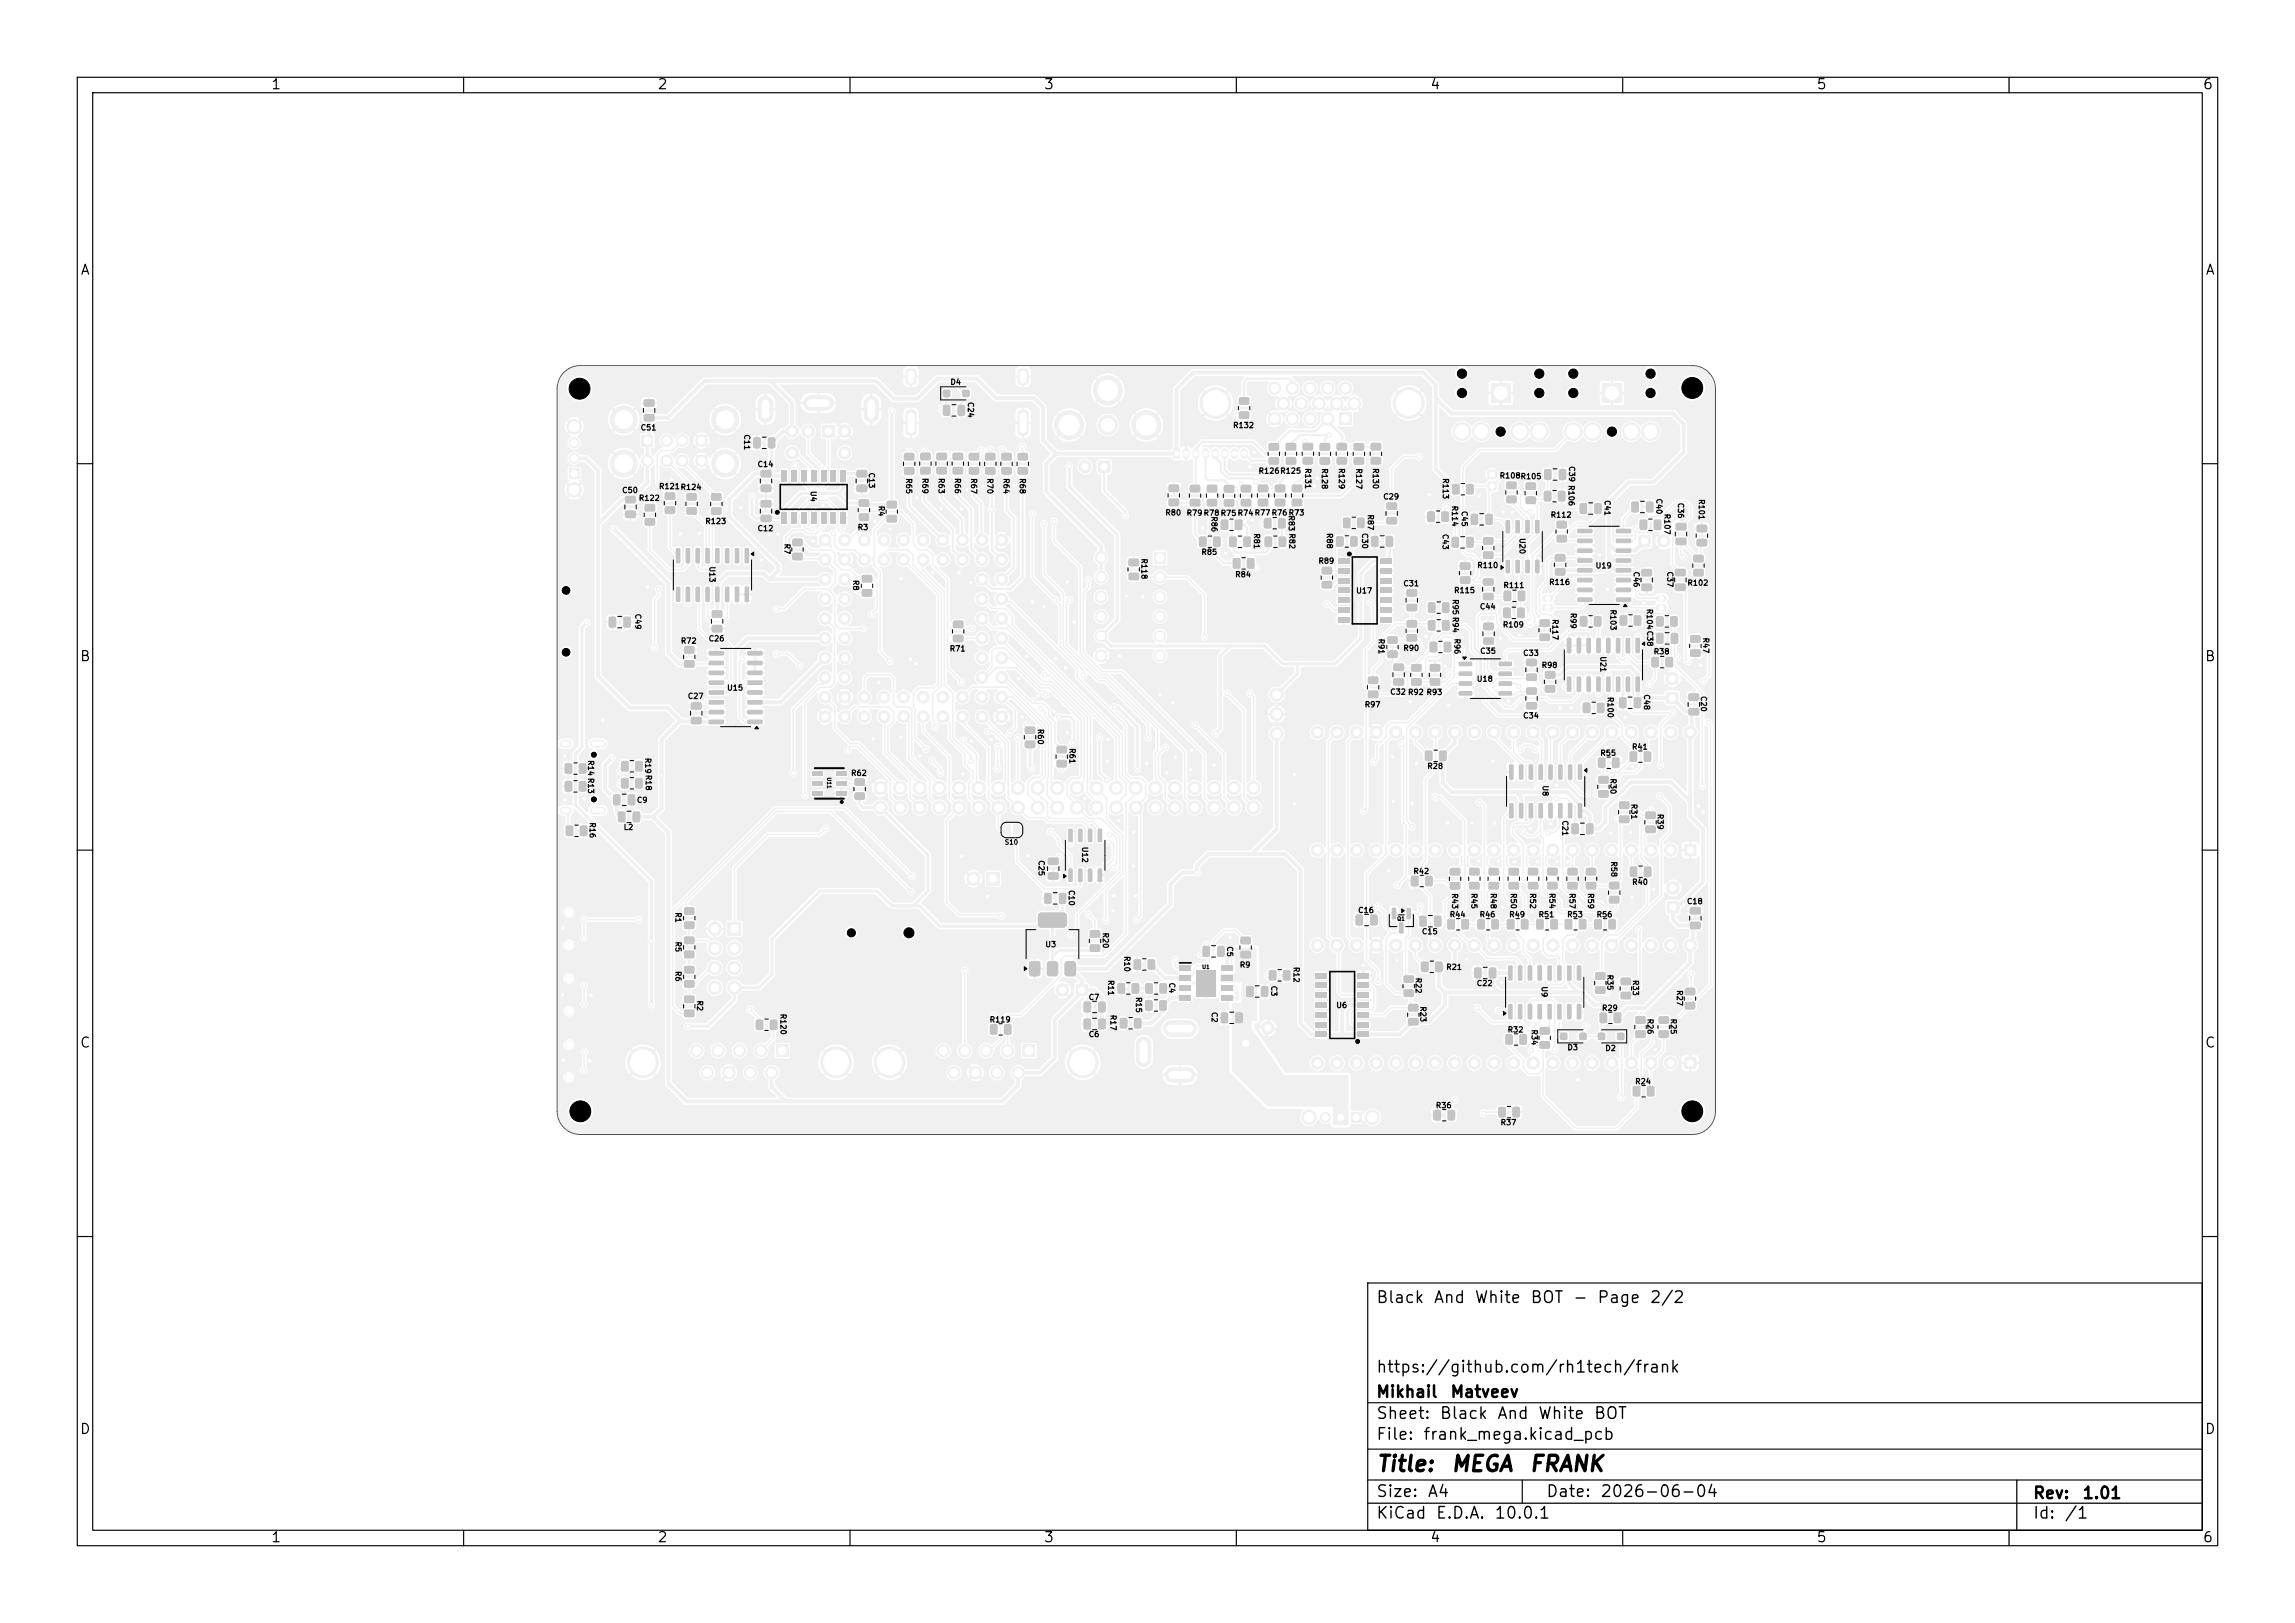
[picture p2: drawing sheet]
<svg xmlns="http://www.w3.org/2000/svg" width="297mm" height="210mm" viewBox="0 0 297 210" stroke-linecap="round" stroke-linejoin="round" font-family="sans-serif">
<defs><g id="words">
<g font-size="2">
<text x="178" y="190.9">Title:</text>
<text x="187.7" y="190.9">MEGA</text>
<text x="197.8" y="190.9">FRANK</text>
</g>
<g font-size="1.5">
<text x="178" y="169">Black</text>
<text x="185.4" y="169">And</text>
<text x="190.7" y="169">White</text>
<text x="198" y="169">BOT</text>
<text x="203.5" y="169">-</text>
<text x="206.6" y="169">Page</text>
<text x="213.4" y="169">2/2</text>
<text x="178" y="178">https://github.com/rh1tech/frank</text>
<text x="178" y="184">Sheet:</text>
<text x="178" y="181.2">Mikhail</text>
<text x="186.2" y="184">Black</text>
<text x="187.6" y="181.2">Matveev</text>
<text x="193.7" y="184">And</text>
<text x="199" y="184">White</text>
<text x="206.2" y="184">BOT</text>
<text x="178" y="186.7">File:</text>
<text x="184.1" y="186.7">frank_mega.kicad_pcb</text>
<text x="178" y="196.9">KiCad</text>
<text x="178" y="194.1">Size:</text>
<text x="184.7" y="194.1">A4</text>
<text x="185.7" y="196.9">E.D.A.</text>
<text x="193.3" y="196.9">10.0.1</text>
<text x="200" y="194.1">Date:</text>
<text x="207" y="194.1">2026-06-04</text>
<text x="263" y="194.3">Rev:</text>
<text x="263" y="196.9">Id:</text>
<text x="267.1" y="196.9">/1</text>
<text x="269.4" y="194.3">1.01</text>
</g>
<g font-size="1.3">
<text x="35" y="11.9">1</text>
<text x="85" y="11.9">2</text>
<text x="135" y="11.9">3</text>
<text x="185" y="11.9">4</text>
<text x="235" y="11.9">5</text>
<text x="285" y="11.9">6</text>
<text x="10.3" y="35.9">A</text>
<text x="285.4" y="35.9">A</text>
<text x="10.3" y="85.9">B</text>
<text x="285.3" y="85.9">B</text>
<text x="10.3" y="135.9">C</text>
<text x="285.3" y="135.9">C</text>
<text x="10.3" y="185.9">D</text>
<text x="285.3" y="185.9">D</text>
<text x="35" y="199.9">1</text>
<text x="85" y="199.9">2</text>
<text x="135" y="199.9">3</text>
<text x="185" y="199.9">4</text>
<text x="235" y="199.9">5</text>
<text x="285" y="199.9">6</text>
</g>
<g font-size=".7">
<text x="122.9" y="50">D4</text>
<text x="125.1" y="51.9" transform="rotate(90 125.1 51.9)">C24</text>
<text x="82.8" y="55.9">C51</text>
<text x="96.1" y="56.1" transform="rotate(90 96.1 56.1)">C11</text>
<text x="159.5" y="55.6">R132</text>
<text x="80.4" y="64">C50</text>
<text x="82.6" y="65">R122</text>
<text x="85.2" y="63.5">R121R124</text>
<text x="98" y="60.6">C14</text>
<text x="104.7" y="63.5" transform="rotate(90 104.7 63.5)">U4</text>
<text x="112.3" y="61.1" transform="rotate(90 112.3 61.1)">C13</text>
<text x="113.5" y="65.4" transform="rotate(90 113.5 65.4)">R4</text>
<text x="117.1" y="61.8" transform="rotate(90 117.1 61.8)">R65</text>
<text x="119.2" y="61.8" transform="rotate(90 119.2 61.8)">R69</text>
<text x="121.3" y="61.8" transform="rotate(90 121.3 61.8)">R63</text>
<text x="123.4" y="61.8" transform="rotate(90 123.4 61.8)">R66</text>
<text x="125.5" y="61.8" transform="rotate(90 125.5 61.8)">R67</text>
<text x="127.6" y="61.8" transform="rotate(90 127.6 61.8)">R70</text>
<text x="129.7" y="61.8" transform="rotate(90 129.7 61.8)">R64</text>
<text x="131.8" y="61.8" transform="rotate(90 131.8 61.8)">R68</text>
<text x="162.8" y="61.5">R126R125</text>
<text x="168.7" y="60.5" transform="rotate(90 168.7 60.5)">R131</text>
<text x="170.9" y="60.5" transform="rotate(90 170.9 60.5)">R128</text>
<text x="173.1" y="60.5" transform="rotate(90 173.1 60.5)">R129</text>
<text x="175.3" y="60.5" transform="rotate(90 175.3 60.5)">R127</text>
<text x="177.5" y="60.5" transform="rotate(90 177.5 60.5)">R130</text>
<text x="178.9" y="64.8">C29</text>
<text x="186.6" y="61.8" transform="rotate(90 186.6 61.8)">R113</text>
<text x="187.7" y="65.4" transform="rotate(90 187.7 65.4)">R114</text>
<text x="194" y="62.1">R108R105</text>
<text x="202.9" y="60.2" transform="rotate(90 202.9 60.2)">C39 R106</text>
<text x="207.5" y="64.6" transform="rotate(90 207.5 64.6)">C41</text>
<text x="214.2" y="64.4" transform="rotate(90 214.2 64.4)">C40</text>
<text x="217" y="65" transform="rotate(90 217 65)">C36</text>
<text x="219.7" y="64.5" transform="rotate(90 219.7 64.5)">R101</text>
<text x="91.2" y="68">R123</text>
<text x="98" y="68.9">C12</text>
<text x="101.3" y="70.3" transform="rotate(90 101.3 70.3)">R7</text>
<text x="110.9" y="68.8">R3</text>
<text x="150.7" y="66.9">R80</text>
<text x="153.5" y="66.9">R79R78R75R74R77R76R73</text>
<text x="155.4" y="72">R85</text>
<text x="156.6" y="66.7" transform="rotate(90 156.6 66.7)">R86</text>
<text x="162.1" y="68.9" transform="rotate(90 162.1 68.9)">R81</text>
<text x="166.6" y="66.6" transform="rotate(90 166.6 66.6)">R83 R82</text>
<text x="171.5" y="68.9" transform="rotate(90 171.5 68.9)">R88</text>
<text x="176.1" y="68.9" transform="rotate(90 176.1 68.9)">C30</text>
<text x="176.8" y="66.5" transform="rotate(90 176.8 66.5)">R87</text>
<text x="186.5" y="69" transform="rotate(90 186.5 69)">C43</text>
<text x="189" y="66" transform="rotate(90 189 66)">C45</text>
<text x="196.5" y="69.6" transform="rotate(90 196.5 69.6)">U20</text>
<text x="200.6" y="67.1">R112</text>
<text x="215.2" y="66.4" transform="rotate(90 215.2 66.4)">R107</text>
<text x="91.6" y="73.2" transform="rotate(90 91.6 73.2)">U13</text>
<text x="110.2" y="75" transform="rotate(90 110.2 75)">R8</text>
<text x="147.6" y="72.2" transform="rotate(90 147.6 72.2)">R118</text>
<text x="159.8" y="74.9">R84</text>
<text x="170.6" y="73.1">R89</text>
<text x="175.4" y="77">U17</text>
<text x="181.5" y="76">C31</text>
<text x="187.8" y="77.5" transform="rotate(90 187.8 77.5)">R95R94</text>
<text x="188.1" y="76.9">R115</text>
<text x="191.1" y="73.7">R110</text>
<text x="194.5" y="76.3">R111</text>
<text x="200.4" y="75.8">R116</text>
<text x="206.4" y="73.7">U19</text>
<text x="211.2" y="73.9" transform="rotate(90 211.2 73.9)">C46</text>
<text x="215.6" y="73.9" transform="rotate(90 215.6 73.9)">C37</text>
<text x="218.3" y="75.9">R102</text>
<text x="82" y="79.3" transform="rotate(90 82 79.3)">C49</text>
<text x="88" y="83.4">R72</text>
<text x="91.6" y="83.2">C26</text>
<text x="178.2" y="82.6" transform="rotate(90 178.2 82.6)">R91</text>
<text x="188.1" y="82.6" transform="rotate(90 188.1 82.6)">R96</text>
<text x="191.4" y="79">C44</text>
<text x="194.4" y="81.4">R109</text>
<text x="200.7" y="80.1" transform="rotate(90 200.7 80.1)">R117</text>
<text x="203.1" y="79.2" transform="rotate(90 203.1 79.2)">R99</text>
<text x="208.2" y="78.8" transform="rotate(90 208.2 78.8)">R103</text>
<text x="213" y="78.7" transform="rotate(90 213 78.7)">R104C38</text>
<text x="220.2" y="82.4" transform="rotate(90 220.2 82.4)">R47</text>
<text x="94" y="89.5">U15</text>
<text x="122.8" y="84.5">R71</text>
<text x="181.5" y="84.4">R90</text>
<text x="191.1" y="88.4">U18</text>
<text x="191.5" y="84.8">C35</text>
<text x="197" y="85">C33</text>
<text x="199.4" y="86.6">R98</text>
<text x="206.9" y="84.9" transform="rotate(90 206.9 84.9)">U21</text>
<text x="212.6" y="89.8" transform="rotate(90 212.6 89.8)">C48</text>
<text x="213.9" y="84.8">R38</text>
<text x="219.9" y="90" transform="rotate(90 219.9 90)">C20</text>
<text x="88.9" y="90.6">C27</text>
<text x="134.1" y="94.2" transform="rotate(90 134.1 94.2)">R60</text>
<text x="176.5" y="91.7">R97</text>
<text x="179.8" y="90.1">C32R92 R93</text>
<text x="197" y="93.1">C34</text>
<text x="207.9" y="90.1" transform="rotate(90 207.9 90.1)">R100</text>
<text x="75.9" y="98.3" transform="rotate(90 75.9 98.3)">R14R13</text>
<text x="83.3" y="98" transform="rotate(90 83.3 98)">R19R18</text>
<text x="110.1" y="100.6">R62</text>
<text x="138.2" y="96.7" transform="rotate(90 138.2 96.7)">R61</text>
<text x="184.6" y="99.7">R28</text>
<text x="199.5" y="101.6" transform="rotate(90 199.5 101.6)">U8</text>
<text x="207" y="98">R55</text>
<text x="208.2" y="100.7" transform="rotate(90 208.2 100.7)">R30</text>
<text x="211.1" y="97.2">R41</text>
<text x="76.1" y="106.3" transform="rotate(90 76.1 106.3)">R16</text>
<text x="80.6" y="107.6">L2</text>
<text x="82.4" y="104.1">C9</text>
<text x="202" y="106.1" transform="rotate(90 202 106.1)">C21</text>
<text x="210.9" y="103.9" transform="rotate(90 210.9 103.9)">R31</text>
<text x="214.3" y="105.2" transform="rotate(90 214.3 105.2)">R39</text>
<text x="134.2" y="111.2" transform="rotate(90 134.2 111.2)">C25</text>
<text x="139.9" y="109.5" transform="rotate(90 139.9 109.5)">U12</text>
<text x="182.8" y="113.3">R42</text>
<text x="208.3" y="111.4" transform="rotate(90 208.3 111.4)">R58</text>
<text x="87.2" y="118" transform="rotate(90 87.2 118)">R1</text>
<text x="138.1" y="115.1" transform="rotate(90 138.1 115.1)">C10</text>
<text x="175.7" y="118.3">C16</text>
<text x="187.5" y="118.9">R44</text>
<text x="187.7" y="115.5" transform="rotate(90 187.7 115.5)">R43</text>
<text x="190.2" y="115.5" transform="rotate(90 190.2 115.5)">R45</text>
<text x="191.4" y="118.9">R46</text>
<text x="192.7" y="115.5" transform="rotate(90 192.7 115.5)">R48</text>
<text x="195.2" y="118.9">R49</text>
<text x="195.3" y="115.5" transform="rotate(90 195.3 115.5)">R50</text>
<text x="197.8" y="115.5" transform="rotate(90 197.8 115.5)">R52</text>
<text x="199" y="118.9">R51</text>
<text x="200.3" y="115.5" transform="rotate(90 200.3 115.5)">R54</text>
<text x="202.7" y="118.9">R53</text>
<text x="202.9" y="115.5" transform="rotate(90 202.9 115.5)">R57</text>
<text x="205.3" y="115.5" transform="rotate(90 205.3 115.5)">R59</text>
<text x="206.6" y="118.9">R56</text>
<text x="211.2" y="114.7">R40</text>
<text x="218.2" y="117.2">C18</text>
<text x="87.2" y="121.8" transform="rotate(90 87.2 121.8)">R5</text>
<text x="87.2" y="125.6" transform="rotate(90 87.2 125.6)">R6</text>
<text x="135.2" y="122.7">U3</text>
<text x="142.5" y="120.6" transform="rotate(90 142.5 120.6)">R20</text>
<text x="145.3" y="123.6" transform="rotate(90 145.3 123.6)">R10</text>
<text x="158.6" y="122.4" transform="rotate(90 158.6 122.4)">C5</text>
<text x="160.4" y="125.4">R9</text>
<text x="167.2" y="125" transform="rotate(90 167.2 125)">R12</text>
<text x="183.9" y="121.1">C15</text>
<text x="187.1" y="125.7">R21</text>
<text x="90" y="129.4" transform="rotate(90 90 129.4)">R2</text>
<text x="100.8" y="131.1" transform="rotate(90 100.8 131.1)">R120</text>
<text x="140.8" y="129.6">C7</text>
<text x="143.2" y="126.7" transform="rotate(90 143.2 126.7)">R11</text>
<text x="143.5" y="131.2" transform="rotate(90 143.5 131.2)">R17</text>
<text x="146.8" y="128.9" transform="rotate(90 146.8 128.9)">R15</text>
<text x="151.1" y="127.1" transform="rotate(90 151.1 127.1)">C4</text>
<text x="156.6" y="130.9" transform="rotate(90 156.6 130.9)">C2</text>
<text x="164.3" y="127.5" transform="rotate(90 164.3 127.5)">C3</text>
<text x="172.9" y="130.6">U6</text>
<text x="183" y="126.4" transform="rotate(90 183 126.4)">R22</text>
<text x="183.6" y="130.1" transform="rotate(90 183.6 130.1)">R23</text>
<text x="191" y="127.8">C22</text>
<text x="199.3" y="127.6" transform="rotate(90 199.3 127.6)">U9</text>
<text x="207.2" y="131">R29</text>
<text x="207.8" y="126" transform="rotate(90 207.8 126)">R35</text>
<text x="211.1" y="126.7" transform="rotate(90 211.1 126.7)">R33</text>
<text x="213" y="131.7" transform="rotate(90 213 131.7)">R26</text>
<text x="216" y="131.7" transform="rotate(90 216 131.7)">R25</text>
<text x="216.8" y="128.1" transform="rotate(90 216.8 128.1)">R27</text>
<text x="128" y="132.5">R119</text>
<text x="140.8" y="134.4">C6</text>
<text x="195" y="133.8">R32</text>
<text x="198" y="133.1" transform="rotate(90 198 133.1)">R34</text>
<text x="202.8" y="136.1">D3</text>
<text x="207.7" y="136.2">D2</text>
<text x="185.7" y="143.6">R36</text>
<text x="211.5" y="140.5">R24</text>
<text x="194.1" y="145.8">R37</text>
</g>
<text font-size=".6" x="130" y="109.4">S10</text>
<g font-size=".5">
<text x="106.9" y="100.5" transform="rotate(90 106.9 100.5)">U11</text>
<text x="180.8" y="119.3">Q1</text>
<text x="155.5" y="125.5">U1</text>
</g>
</g></defs>
<path d="M192.9 49.6h2.6v2.5h-2.6z" fill="#f0f0f0"/>
<g fill="#f0f0f0" stroke="#f0f0f0" stroke-width=".13">
<circle cx="199.2" cy="55.8" r="1.15"/>
<circle cx="189.2" cy="55.8" r="1.15"/>
<circle cx="196.7" cy="55.8" r="1.15"/>
<circle cx="191.7" cy="55.8" r="1.15"/>
<circle cx="73.6" cy="139.4" r=".45"/>
<circle cx="73.6" cy="135.2" r=".45"/>
</g>
<g fill="#f0f0f0">
<path d="M117.4 53.1h.9l.3 .2v2.7l-.1 .2-.2 .1h-.8l-.3-.2v-2.7z"/>
<path d="M117.3 47.8l.3-.1h.7l.2 .1 .1 1.6-.1 .3-.9 .1-.3-.2z"/>
<path d="M131.8 47.8l.3-.1h.7l.2 .1 .1 1.6-.1 .3-.9 .1-.3-.2z"/>
<path d="M131.8 53.2l.2-.1h.8h.2l.1 .2v2.7l-.1 .2-.2 .1h-.8l-.3-.2z"/>
<path d="M142.2 59.7l.2-.1 1.2 .1 .1 .2-.1 1.2-.1 .1-1.3-.1-.1-.1z"/>
</g>
<g fill="#f0f0f0" stroke="#f0f0f0" stroke-width=".13">
<circle cx="140.4" cy="60.4" r=".8"/>
<circle cx="162.2" cy="104.5" r=".85"/>
<circle cx="162.2" cy="102" r=".85"/>
<circle cx="159.7" cy="104.5" r=".85"/>
<circle cx="159.7" cy="102" r=".85"/>
<circle cx="157.1" cy="104.5" r=".85"/>
<circle cx="157.1" cy="102" r=".85"/>
<circle cx="154.6" cy="104.5" r=".85"/>
<circle cx="154.6" cy="102" r=".85"/>
<circle cx="152.1" cy="104.5" r=".85"/>
<circle cx="152.1" cy="102" r=".85"/>
<circle cx="149.5" cy="104.5" r=".85"/>
<circle cx="149.5" cy="102" r=".85"/>
<circle cx="147" cy="104.5" r=".85"/>
<circle cx="147" cy="102" r=".85"/>
<circle cx="144.4" cy="104.5" r=".85"/>
<circle cx="144.4" cy="102" r=".85"/>
<circle cx="141.9" cy="104.5" r=".85"/>
<circle cx="141.9" cy="102" r=".85"/>
<circle cx="139.4" cy="104.5" r=".85"/>
<circle cx="139.4" cy="102" r=".85"/>
<circle cx="136.8" cy="104.5" r=".85"/>
<circle cx="136.8" cy="102" r=".85"/>
<circle cx="134.3" cy="104.5" r=".85"/>
<circle cx="134.3" cy="102" r=".85"/>
<circle cx="131.7" cy="104.5" r=".85"/>
<circle cx="131.7" cy="102" r=".85"/>
<circle cx="129.2" cy="104.5" r=".85"/>
<circle cx="129.2" cy="102" r=".85"/>
<circle cx="126.7" cy="104.5" r=".85"/>
<circle cx="126.7" cy="102" r=".85"/>
<circle cx="124.1" cy="104.5" r=".85"/>
<circle cx="124.1" cy="102" r=".85"/>
<circle cx="121.6" cy="104.5" r=".85"/>
<circle cx="121.6" cy="102" r=".85"/>
<circle cx="119" cy="104.5" r=".85"/>
<circle cx="119" cy="102" r=".85"/>
<circle cx="116.5" cy="104.5" r=".85"/>
<circle cx="116.5" cy="102" r=".85"/>
<circle cx="114" cy="104.5" r=".85"/>
<circle cx="114" cy="102" r=".85"/>
</g>
<path d="M149.4 71.4h1.5v1.5h-1.5z" fill="#f0f0f0"/>
<g fill="#f0f0f0" stroke="#f0f0f0" stroke-width=".13">
<circle cx="150.1" cy="74.7" r=".75"/>
<circle cx="150.1" cy="77.2" r=".75"/>
<circle cx="150.1" cy="79.8" r=".75"/>
<circle cx="150.1" cy="82.3" r=".75"/>
<circle cx="150.1" cy="84.8" r=".75"/>
<circle cx="142.5" cy="72.1" r=".75"/>
<circle cx="142.5" cy="74.7" r=".75"/>
<circle cx="142.5" cy="77.2" r=".75"/>
<circle cx="142.5" cy="79.8" r=".75"/>
<circle cx="142.5" cy="82.3" r=".75"/>
<circle cx="142.5" cy="84.8" r=".75"/>
</g>
<path d="M218 136.8h.2h1.3v.2v1.3l-.2 .1-1.3-.1-.1-.2z" fill="#f0f0f0"/>
<g fill="#f0f0f0" stroke="#f0f0f0" stroke-width=".13">
<circle cx="216.2" cy="137.5" r=".8"/>
<circle cx="213.7" cy="137.5" r=".8"/>
<circle cx="211.1" cy="137.5" r=".8"/>
<circle cx="208.6" cy="137.5" r=".8"/>
<circle cx="206" cy="137.5" r=".8"/>
<circle cx="203.5" cy="137.5" r=".8"/>
<circle cx="201" cy="137.5" r=".8"/>
<circle cx="198.4" cy="137.5" r=".8"/>
<circle cx="195.9" cy="137.5" r=".8"/>
<circle cx="193.3" cy="137.5" r=".8"/>
<circle cx="190.8" cy="137.5" r=".8"/>
<circle cx="188.3" cy="137.5" r=".8"/>
<circle cx="185.7" cy="137.5" r=".8"/>
<circle cx="183.2" cy="137.5" r=".8"/>
<circle cx="180.6" cy="137.5" r=".8"/>
<circle cx="178.1" cy="137.5" r=".8"/>
<circle cx="175.6" cy="137.5" r=".8"/>
<circle cx="173" cy="137.5" r=".8"/>
<circle cx="170.5" cy="137.5" r=".8"/>
<circle cx="170.5" cy="122.3" r=".8"/>
<circle cx="173" cy="122.3" r=".8"/>
<circle cx="175.6" cy="122.3" r=".8"/>
<circle cx="178.1" cy="122.3" r=".8"/>
<circle cx="180.6" cy="122.3" r=".8"/>
<circle cx="183.2" cy="122.3" r=".8"/>
<circle cx="185.7" cy="122.3" r=".8"/>
<circle cx="188.3" cy="122.3" r=".8"/>
<circle cx="190.8" cy="122.3" r=".8"/>
<circle cx="193.3" cy="122.3" r=".8"/>
<circle cx="195.9" cy="122.3" r=".8"/>
<circle cx="198.4" cy="122.3" r=".8"/>
<circle cx="201" cy="122.3" r=".8"/>
<circle cx="203.5" cy="122.3" r=".8"/>
<circle cx="206" cy="122.3" r=".8"/>
<circle cx="208.6" cy="122.3" r=".8"/>
<circle cx="211.1" cy="122.3" r=".8"/>
<circle cx="213.7" cy="122.3" r=".8"/>
<circle cx="216.2" cy="122.3" r=".8"/>
<circle cx="218.7" cy="122.3" r=".8"/>
</g>
<path d="M160.3 134.7l1.1-.7 .1 .1 .7 1.1-1 .8h-.2l-.8-1v-.2z" fill="#f0f0f0"/>
<circle cx="164.1" cy="133" r=".8" fill="#f0f0f0" stroke="#f0f0f0" stroke-width=".13"/>
<path d="M218 109.3l.2-.1 1.3 .1v.2v1.2l-.2 .1-1.3-.1-.1-.1z" fill="#f0f0f0"/>
<g fill="#f0f0f0" stroke="#f0f0f0" stroke-width=".13">
<circle cx="216.2" cy="110" r=".8"/>
<circle cx="213.7" cy="110" r=".8"/>
<circle cx="211.1" cy="110" r=".8"/>
<circle cx="208.6" cy="110" r=".8"/>
<circle cx="206" cy="110" r=".8"/>
<circle cx="203.5" cy="110" r=".8"/>
<circle cx="201" cy="110" r=".8"/>
<circle cx="198.4" cy="110" r=".8"/>
<circle cx="195.9" cy="110" r=".8"/>
<circle cx="193.3" cy="110" r=".8"/>
<circle cx="190.8" cy="110" r=".8"/>
<circle cx="188.3" cy="110" r=".8"/>
<circle cx="185.7" cy="110" r=".8"/>
<circle cx="183.2" cy="110" r=".8"/>
<circle cx="180.6" cy="110" r=".8"/>
<circle cx="178.1" cy="110" r=".8"/>
<circle cx="175.6" cy="110" r=".8"/>
<circle cx="173" cy="110" r=".8"/>
<circle cx="170.5" cy="110" r=".8"/>
<circle cx="170.5" cy="94.8" r=".8"/>
<circle cx="173" cy="94.8" r=".8"/>
<circle cx="175.6" cy="94.8" r=".8"/>
<circle cx="178.1" cy="94.8" r=".8"/>
<circle cx="180.6" cy="94.8" r=".8"/>
<circle cx="183.2" cy="94.8" r=".8"/>
<circle cx="185.7" cy="94.8" r=".8"/>
<circle cx="188.3" cy="94.8" r=".8"/>
<circle cx="190.8" cy="94.8" r=".8"/>
<circle cx="193.3" cy="94.8" r=".8"/>
<circle cx="195.9" cy="94.8" r=".8"/>
<circle cx="198.4" cy="94.8" r=".8"/>
<circle cx="201" cy="94.8" r=".8"/>
<circle cx="203.5" cy="94.8" r=".8"/>
<circle cx="206" cy="94.8" r=".8"/>
<circle cx="208.6" cy="94.8" r=".8"/>
<circle cx="211.1" cy="94.8" r=".8"/>
<circle cx="213.7" cy="94.8" r=".8"/>
<circle cx="216.2" cy="94.8" r=".8"/>
<circle cx="218.7" cy="94.8" r=".8"/>
</g>
<path d="M72.9 96.2h.6M76.8 96.2h1.1M72.9 104.9h.6M76.8 104.9h1.1" fill="none" stroke="#f0f0f0" stroke-width="1"/>
<path d="M212.1 69.3l.2-.1 1.2 .1 .1 .2-.1 1.2-.1 .1-1.3-.1-.1-.1z" fill="#f0f0f0"/>
<circle cx="215.3" cy="70" r=".8" fill="#f0f0f0" stroke="#f0f0f0" stroke-width=".13"/>
<path d="M215.7 89.6l.2-.1 1.2 .1 .1 .2-.1 1.2-.1 .1-1.3-.1-.1-.1z" fill="#f0f0f0"/>
<circle cx="216.4" cy="87.8" r=".8" fill="#f0f0f0" stroke="#f0f0f0" stroke-width=".13"/>
<path d="M215.8 116.7l.2-.1 1.2 .1 .1 .2-.1 1.2-.1 .1-1.3-.1-.1-.1z" fill="#f0f0f0"/>
<g fill="#f0f0f0" stroke="#f0f0f0" stroke-width=".13">
<circle cx="216.5" cy="114.9" r=".8"/>
<circle cx="73.6" cy="122.3" r=".45"/>
<circle cx="73.6" cy="118" r=".45"/>
<circle cx="106.8" cy="69.9" r=".76"/>
<circle cx="109.3" cy="72.4" r=".76"/>
<circle cx="109.3" cy="69.9" r=".76"/>
<circle cx="111.9" cy="72.4" r=".76"/>
<circle cx="111.9" cy="69.9" r=".76"/>
<circle cx="114.4" cy="72.4" r=".76"/>
<circle cx="114.4" cy="69.9" r=".76"/>
<circle cx="116.9" cy="72.4" r=".76"/>
<circle cx="116.9" cy="69.9" r=".76"/>
<circle cx="119.5" cy="72.4" r=".76"/>
<circle cx="119.5" cy="69.9" r=".76"/>
<circle cx="122" cy="72.4" r=".76"/>
<circle cx="122" cy="69.9" r=".76"/>
<circle cx="124.6" cy="72.4" r=".76"/>
<circle cx="124.6" cy="69.9" r=".76"/>
<circle cx="127.1" cy="72.4" r=".76"/>
<circle cx="127.1" cy="69.9" r=".76"/>
<circle cx="129.6" cy="72.4" r=".76"/>
<circle cx="129.6" cy="69.9" r=".76"/>
<circle cx="129.6" cy="75" r=".76"/>
<circle cx="127.1" cy="75" r=".76"/>
<circle cx="129.6" cy="77.5" r=".76"/>
<circle cx="127.1" cy="77.5" r=".76"/>
<circle cx="129.6" cy="80" r=".76"/>
<circle cx="127.1" cy="80" r=".76"/>
<circle cx="129.6" cy="82.6" r=".76"/>
<circle cx="127.1" cy="82.6" r=".76"/>
<circle cx="129.6" cy="85.1" r=".76"/>
<circle cx="127.1" cy="85.1" r=".76"/>
<circle cx="129.6" cy="87.7" r=".76"/>
<circle cx="127.1" cy="87.7" r=".76"/>
<circle cx="129.6" cy="90.2" r=".76"/>
<circle cx="127.1" cy="90.2" r=".76"/>
<circle cx="129.6" cy="92.7" r=".76"/>
<circle cx="127.1" cy="92.7" r=".76"/>
<circle cx="124.6" cy="90.2" r=".76"/>
<circle cx="124.6" cy="92.7" r=".76"/>
<circle cx="122" cy="90.2" r=".76"/>
<circle cx="122" cy="92.7" r=".76"/>
<circle cx="119.5" cy="90.2" r=".76"/>
<circle cx="119.5" cy="92.7" r=".76"/>
<circle cx="116.9" cy="90.2" r=".76"/>
<circle cx="116.9" cy="92.7" r=".76"/>
<circle cx="114.4" cy="90.2" r=".76"/>
<circle cx="114.4" cy="92.7" r=".76"/>
<circle cx="111.9" cy="90.2" r=".76"/>
<circle cx="111.9" cy="92.7" r=".76"/>
<circle cx="109.3" cy="92.7" r=".76"/>
<circle cx="109.3" cy="90.2" r=".76"/>
<circle cx="106.8" cy="92.7" r=".76"/>
<circle cx="106.8" cy="90.2" r=".76"/>
<circle cx="109.3" cy="87.7" r=".76"/>
<circle cx="106.8" cy="87.7" r=".76"/>
<circle cx="109.3" cy="85.1" r=".76"/>
<circle cx="106.8" cy="85.1" r=".76"/>
<circle cx="106.8" cy="82.6" r=".76"/>
<circle cx="109.3" cy="82.6" r=".76"/>
<circle cx="106.8" cy="80" r=".76"/>
<circle cx="109.3" cy="80" r=".76"/>
<circle cx="106.8" cy="77.5" r=".76"/>
<circle cx="109.3" cy="77.5" r=".76"/>
<circle cx="106.8" cy="75" r=".76"/>
<circle cx="109.3" cy="75" r=".76"/>
<circle cx="106.8" cy="72.4" r=".76"/>
<circle cx="73.6" cy="130.9" r=".45"/>
<circle cx="73.6" cy="126.6" r=".45"/>
</g>
<path d="M207.3 49.6h2.6v2.5h-2.6z" fill="#f0f0f0"/>
<g fill="#f0f0f0" stroke="#f0f0f0" stroke-width=".13">
<circle cx="213.6" cy="55.8" r="1.15"/>
<circle cx="203.6" cy="55.8" r="1.15"/>
<circle cx="211.1" cy="55.8" r="1.15"/>
<circle cx="206.1" cy="55.8" r="1.15"/>
</g>
<path d="M199.7 78.3l1.2-.1 .1 .2v.6l-.2 .1h-1.1l-.1-.2z" fill="#f0f0f0"/>
<path d="M200.1 77.4h.5" fill="none" stroke="#f0f0f0" stroke-width=".9"/>
<path d="M192.6 62.4l.2-.1 .8 .1 .1 .2-.1 .8-.1 .1-.9-.1-.1-.1z" fill="#f0f0f0"/>
<circle cx="193.1" cy="61.4" r=".6" fill="#f0f0f0" stroke="#f0f0f0" stroke-width=".13"/>
<path d="M106.4 55h1.6v1.6h-1.6z" fill="#f0f0f0"/>
<g fill="#f0f0f0" stroke="#f0f0f0" stroke-width=".13">
<circle cx="104.6" cy="55.8" r=".8"/>
<circle cx="109.3" cy="55.8" r=".8"/>
<circle cx="102.5" cy="55.8" r=".8"/>
<circle cx="109.3" cy="58.6" r=".8"/>
<circle cx="102.5" cy="58.6" r=".8"/>
</g>
<path d="M99.1 52.2v1.5M104.9 52.2h2M112.8 52.2v1.5" fill="none" stroke="#f0f0f0" stroke-width="2"/>
<path d="M174.9 143.9h1.3v1.3h-1.3z" fill="#f0f0f0"/>
<g fill="#f0f0f0" stroke="#f0f0f0" stroke-width=".13">
<circle cx="173.5" cy="144.6" r=".65"/>
<circle cx="171.5" cy="144.6" r=".65"/>
<circle cx="177.6" cy="144.6" r=".94"/>
<circle cx="169.4" cy="144.6" r=".94"/>
<circle cx="165.2" cy="89.9" r=".85"/>
<circle cx="165.2" cy="92.4" r=".85"/>
<circle cx="165.2" cy="95" r=".85"/>
</g>
<path d="M127.7 112.9h1.7v1.7h-1.7z" fill="#f0f0f0"/>
<circle cx="126" cy="113.7" r=".85" fill="#f0f0f0" stroke="#f0f0f0" stroke-width=".13"/>
<path d="M151.9 58.1l.6-.1 .2 .1v1.1l-.1 .2h-.6l-.2-.1z" fill="#f0f0f0"/>
<path d="M153.5 58.5v.5M154.8 58.5v.5M156 58.5v.5M157.3 58.5v.5M158.5 58.5v.5M159.8 58.5v.5M161 58.5v.5" fill="none" stroke="#f0f0f0" stroke-width=".9"/>
<g fill="#f0f0f0" stroke="#f0f0f0" stroke-width=".13">
<circle cx="157.3" cy="52.2" r="2"/>
<circle cx="182.3" cy="52.2" r="2"/>
</g>
<path d="M173.3 53.4h1.6v1.6h-1.6z" fill="#f0f0f0"/>
<g fill="#f0f0f0" stroke="#f0f0f0" stroke-width=".13">
<circle cx="171.8" cy="54.2" r=".8"/>
<circle cx="169.5" cy="54.2" r=".8"/>
<circle cx="167.2" cy="54.2" r=".8"/>
<circle cx="165" cy="54.2" r=".8"/>
<circle cx="175.3" cy="52.2" r=".8"/>
<circle cx="173" cy="52.2" r=".8"/>
<circle cx="170.7" cy="52.2" r=".8"/>
<circle cx="168.4" cy="52.2" r=".8"/>
<circle cx="166.1" cy="52.2" r=".8"/>
<circle cx="174.1" cy="50.2" r=".8"/>
<circle cx="171.8" cy="50.2" r=".8"/>
<circle cx="169.5" cy="50.2" r=".8"/>
<circle cx="167.2" cy="50.2" r=".8"/>
<circle cx="165" cy="50.2" r=".8"/>
</g>
<path d="M151.6 133.1h2.2" fill="none" stroke="#f0f0f0" stroke-width="2.2"/>
<path d="M148 135.1v2M151.7 139.1h2" fill="none" stroke="#f0f0f0" stroke-width="2"/>
<path d="M139.3 127.4l.2-.1 1.2 .1 .1 .2-.1 1.2-.1 .1-1.3-.1-.1-.1z" fill="#f0f0f0"/>
<circle cx="137.5" cy="128.1" r=".8" fill="#f0f0f0" stroke="#f0f0f0" stroke-width=".13"/>
<path d="M94.2 119.3h1.7v1.7h-1.7z" fill="#f0f0f0"/>
<g fill="#f0f0f0" stroke="#f0f0f0" stroke-width=".13">
<circle cx="92.5" cy="120.2" r=".86"/>
<circle cx="95" cy="122.7" r=".86"/>
<circle cx="92.5" cy="122.7" r=".86"/>
<circle cx="95" cy="125.3" r=".86"/>
<circle cx="92.5" cy="125.3" r=".86"/>
<circle cx="95" cy="127.8" r=".86"/>
<circle cx="92.5" cy="127.8" r=".86"/>
</g>
<path d="M100.4 135.2h1.6v1.6h-1.6z" fill="#f0f0f0"/>
<g fill="#f0f0f0" stroke="#f0f0f0" stroke-width=".13">
<circle cx="98.5" cy="136" r=".8"/>
<circle cx="95.7" cy="136" r=".8"/>
<circle cx="92.9" cy="136" r=".8"/>
<circle cx="90.2" cy="136" r=".8"/>
<circle cx="99.9" cy="138.8" r=".8"/>
<circle cx="97.1" cy="138.8" r=".8"/>
<circle cx="108.2" cy="137.5" r="2"/>
<circle cx="94.3" cy="138.8" r=".8"/>
<circle cx="83.2" cy="137.5" r="2"/>
<circle cx="91.5" cy="138.8" r=".8"/>
</g>
<path d="M73.7 60.7h1.3v1.3h-1.3z" fill="#f0f0f0"/>
<g fill="#f0f0f0" stroke="#f0f0f0" stroke-width=".13">
<circle cx="74.3" cy="59.3" r=".65"/>
<circle cx="74.3" cy="57.3" r=".65"/>
<circle cx="74.3" cy="63.4" r=".94"/>
<circle cx="74.3" cy="55.2" r=".94"/>
<circle cx="143.4" cy="55" r="1.25"/>
<circle cx="148.4" cy="55" r="1.87"/>
<circle cx="143.4" cy="50.5" r="1.87"/>
<circle cx="138.4" cy="55" r="1.87"/>
</g>
<path d="M132.4 135.2h1.6v1.6h-1.6z" fill="#f0f0f0"/>
<g fill="#f0f0f0" stroke="#f0f0f0" stroke-width=".13">
<circle cx="130.4" cy="136" r=".8"/>
<circle cx="127.6" cy="136" r=".8"/>
<circle cx="124.8" cy="136" r=".8"/>
<circle cx="122.1" cy="136" r=".8"/>
<circle cx="131.8" cy="138.8" r=".8"/>
<circle cx="129" cy="138.8" r=".8"/>
<circle cx="140.1" cy="137.5" r="2"/>
<circle cx="126.2" cy="138.8" r=".8"/>
<circle cx="115.1" cy="137.5" r="2"/>
<circle cx="123.5" cy="138.8" r=".8"/>
</g>
<path d="M83 56.3h1.5v1.5h-1.5z" fill="#f0f0f0"/>
<g fill="#f0f0f0" stroke="#f0f0f0" stroke-width=".13">
<circle cx="86.3" cy="57" r=".75"/>
<circle cx="88.3" cy="57" r=".75"/>
<circle cx="90.8" cy="57" r=".75"/>
<circle cx="83.8" cy="59.6" r=".75"/>
<circle cx="86.3" cy="59.6" r=".75"/>
<circle cx="88.3" cy="59.6" r=".75"/>
<circle cx="90.8" cy="59.6" r=".75"/>
<circle cx="80.7" cy="54.3" r="1.75"/>
<circle cx="93.9" cy="54.3" r="1.75"/>
<circle cx="80.7" cy="60" r="1.75"/>
<circle cx="93.9" cy="60" r="1.75"/>
</g>
<path d="M214.4 78.3l1.2-.1 .1 .2v.6l-.2 .1h-1.1l-.1-.2z" fill="#f0f0f0"/>
<path d="M214.8 77.4h.5" fill="none" stroke="#f0f0f0" stroke-width=".9"/>
<g fill="#f0f0f0">
<path d="M182.3 129.9h.2h.9l.2 .2v.6l-.2 .2h-1l-.2-.2z"/>
<path d="M182.3 131.8l.2-.1h.9l.2 .3v.6l-.2 .1h-1l-.2-.2z"/>
<path d="M201.5 69.3l.2-.1h.9l.2 .2v.7l-.2 .1h-1l-.2-.2z"/>
<path d="M201.5 67.4h.2h.9l.2 .2v.6l-.2 .2h-1l-.2-.3z"/>
<path d="M73.1 98.8h.7l.3 .1v1l-.2 .2-.6 .1-.2-.2v-1z"/>
<path d="M75 98.8h.7l.2 .1v1l-.1 .2-.7 .1-.2-.2v-1z"/>
<path d="M211.2 64.9h.7l.2 .1v1.1l-.2 .2h-.5l-.3-.1v-1.1z"/>
<path d="M213.1 64.9h.7l.2 .1v1.1l-.2 .2h-.5l-.3-.1v-1.1z"/>
<path d="M131.7 58.7l.2-.1h1l.2 .2-.1 .7-.2 .1h-1l-.1-.2z"/>
<path d="M131.7 60.5l.2-.1h1l.2 .3-.1 .6-.2 .1h-1l-.1-.2z"/>
<path d="M182.7 113.4l.7-.1 .2 .2v1l-.2 .2h-.6l-.2-.2v-.9z"/>
<path d="M184.5 113.4l.7-.1 .2 .2v1l-.1 .2h-.6l-.3-.2v-.9z"/>
<path d="M136.8 96.5h.2h.9l.2 .2v.6l-.2 .2h-1l-.2-.2z"/>
<path d="M136.8 98.4l.2-.1h.9l.2 .3v.6l-.2 .1h-1l-.2-.2z"/>
<path d="M214.7 131.5h.2h.9l.2 .2v.6l-.2 .2h-1l-.2-.2z"/>
<path d="M214.7 133.4l.2-.1h.9l.2 .3v.6l-.2 .1h-1l-.2-.2z"/>
<path d="M197.5 64.3l.2-.1h.9l.2 .3v.6l-.2 .1h-1l-.2-.2z"/>
<path d="M197.5 62.5l.2-.1h.9l.2 .2v.7l-.2 .1h-1l-.2-.2z"/>
<path d="M78.8 79.8h.7l.2 .1 .1 1.1-.2 .2h-.6l-.2-.1v-1.1z"/>
<path d="M80.7 79.8h.7l.2 .1 .1 1.1-.2 .2h-.6l-.2-.1v-1.1z"/>
<path d="M161.3 127.6h.7l.2 .1 .1 1.1-.2 .2h-.6l-.2-.1v-1.1z"/>
<path d="M163.2 127.6h.7l.2 .1 .1 1.1-.2 .2h-.6l-.2-.1v-1.1z"/>
<path d="M81 64.2h.1h1.1l.1 .2v.6l-.2 .2-1.1-.1-.1-.2z"/>
<path d="M81 66.1h.1h1.1l.1 .2v.6l-.2 .2-1.1-.1-.1-.2z"/>
<path d="M207.1 131.1l.7-.1 .2 .2v1l-.2 .2h-.6l-.2-.2v-.9z"/>
<path d="M208.9 131.1l.7-.1 .2 .2v1l-.1 .2h-.6l-.3-.2v-.9z"/>
<path d="M145 131.8l.7-.1 .2 .2v1l-.1 .2h-.7l-.2-.2v-.9z"/>
<path d="M146.8 131.8l.7-.1 .2 .2v1l-.1 .2h-.6l-.3-.2v-.9z"/>
<path d="M213.8 85h.7l.2 .1v1l-.2 .3h-.6l-.2-.2v-1z"/>
<path d="M215.6 85h.7l.2 .1v1l-.1 .3h-.6l-.3-.2v-1z"/>
<path d="M204.9 91l.7-.1 .2 .2v1l-.1 .2h-.6l-.3-.2v-.9z"/>
<path d="M206.7 91l.7-.1 .2 .2 .1 1-.2 .2h-.6l-.2-.2-.1-.9z"/>
<path d="M101.2 66.2h.6v1.6h-.6z"/>
<path d="M102.4 66.2h.7v1.6h-.7z"/>
<path d="M103.7 66.2h.7v1.6h-.7z"/>
<path d="M105 66.2h.6v1.6h-.6z"/>
<path d="M106.2 66.2h.7v1.6h-.7z"/>
<path d="M107.5 66.2h.7v1.6h-.7z"/>
<path d="M108.8 66.2h.6v1.6h-.6z"/>
<path d="M108.8 60.8h.6v1.6h-.6z"/>
<path d="M107.5 60.8h.7v1.6h-.7z"/>
<path d="M106.2 60.8h.7v1.6h-.7z"/>
<path d="M105 60.8h.6v1.6h-.6z"/>
<path d="M103.7 60.8h.7v1.6h-.7z"/>
<path d="M102.4 60.8h.7v1.6h-.7z"/>
<path d="M101.2 60.8h.6v1.6h-.6z"/>
<path d="M191.2 119l.7-.1 .3 .2v1l-.2 .2h-.6l-.2-.2v-.9z"/>
<path d="M193.1 119l.7-.1 .2 .2v1l-.2 .2h-.6l-.2-.2v-.9z"/>
<path d="M83.4 53.6h.1h1.1l.1 .2v.6l-.2 .2-1.1-.1-.1-.2z"/>
<path d="M83.4 51.7h.1h1.1l.1 .2v.6l-.2 .2-1.1-.1-.1-.2z"/>
<path d="M195 64.2l.2-.1h.9l.2 .3v.6l-.2 .1h-1l-.2-.2z"/>
<path d="M195 62.4l.2-.1h.9l.2 .2v.7l-.2 .1h-1l-.2-.2z"/>
<path d="M192 69.6l.2-.1h.9l.2 .2v.7l-.2 .1h-1l-.2-.2z"/>
<path d="M192 71.4l.2-.1h.9l.2 .3v.6l-.2 .1h-1l-.2-.2z"/>
<path d="M198.9 119l.7-.1 .2 .2v1l-.2 .2h-.6l-.2-.2v-.9z"/>
<path d="M200.7 119l.7-.1 .2 .2v1l-.1 .2h-.6l-.3-.2v-.9z"/>
<path d="M185.1 83.1l.7-.1 .2 .2v1l-.1 .2h-.7l-.2-.1v-1z"/>
<path d="M186.9 83.1l.7-.1 .2 .2v1l-.1 .2h-.6l-.3-.1v-1z"/>
<path d="M200 88.7l.2-.1h.9l.2 .3v.6l-.2 .2-1-.1-.2-.2z"/>
<path d="M200 86.9l.2-.1h.9l.2 .3v.6l-.2 .1h-1l-.2-.2z"/>
<path d="M188.8 85.7l1.6-.1 .1 .2v.3l-.1 .1h-1.5l-.1-.1z"/>
<path d="M188.8 86.9h1.6l.1 .1v.4l-.1 .1h-1.5l-.1-.2z"/>
<path d="M188.8 88.2h1.6l.1 .1v.4h-.1h-1.5l-.1-.1z"/>
<path d="M188.8 89.5l1.6-.1 .1 .2v.3l-.1 .1h-1.5l-.1-.1z"/>
<path d="M194 89.5l1.6-.1 .1 .2v.3l-.2 .1h-1.5l-.1-.1z"/>
<path d="M194 88.2h1.6l.1 .1v.4h-.2h-1.5l-.1-.1z"/>
<path d="M194 86.9h1.6l.1 .1v.4l-.2 .1h-1.5l-.1-.2z"/>
<path d="M194 85.7l1.6-.1 .1 .2v.3l-.2 .1h-1.5l-.1-.1z"/>
<path d="M199.3 80.2l.2-.1h.9l.2 .3v.6l-.2 .1h-1l-.2-.2z"/>
<path d="M199.3 82l.2-.1 .9 .1 .2 .2v.6l-.2 .2-1-.1-.2-.2z"/>
<path d="M171.1 75.2l.2-.1 1 .1 .1 .2v.6l-.2 .2h-1l-.2-.3z"/>
<path d="M171.1 73.4l.2-.1h1l.1 .3v.6l-.2 .1h-1l-.2-.2z"/>
<path d="M132.7 94h.2h.9l.2 .2v.6l-.2 .2h-1l-.2-.2z"/>
<path d="M132.7 95.9l.2-.1h.9l.2 .3v.6l-.2 .1h-1l-.2-.2z"/>
<path d="M189 72.8l.2-.1h.9l.2 .3v.6l-.2 .2-1-.1-.2-.2z"/>
<path d="M189 74.6h.2h.9l.2 .2v.6l-.2 .2h-1l-.2-.3z"/>
<path d="M206.9 100.5l.2-.1h.9l.2 .2v.7l-.2 .1h-1l-.2-.2z"/>
<path d="M206.9 102.3l.2-.1h.9l.2 .3v.6l-.2 .1h-1l-.2-.2z"/>
<path d="M175.5 118.4l.7-.1 .2 .2v1l-.2 .3h-.5l-.3-.2v-1z"/>
<path d="M177.4 118.4l.7-.1 .2 .2v1l-.2 .3h-.5l-.3-.2v-1z"/>
<path d="M218.8 119.3h.1h1.1l.1 .2v.6l-.2 .2-1.1-.1-.1-.2z"/>
<path d="M218.8 117.4h.1h1.1l.1 .2v.6l-.2 .2-1.1-.1-.1-.2z"/>
<path d="M152.6 124.9h1.6v.7h-1.6z"/>
<path d="M152.6 126.2h1.6v.7h-1.6z"/>
<path d="M152.6 127.5h1.6v.7h-1.6z"/>
<path d="M152.6 128.8h1.6v.7h-1.6z"/>
<path d="M158.1 128.8h1.5v.7h-1.5z"/>
<path d="M158.1 127.5h1.5v.7h-1.5z"/>
<path d="M158.1 126.2h1.5v.7h-1.5z"/>
<path d="M158.1 124.9h1.5v.7h-1.5z"/>
<path d="M154.8 125.5h2.6v3.4h-2.6z"/>
<path d="M122.1 52.4h.7l.2 .1v1.1l-.2 .2h-.5l-.3-.1v-1.1z"/>
<path d="M124 52.4h.7l.2 .1v1.1l-.2 .2h-.5l-.3-.1v-1.1z"/>
<path d="M177.1 87.6l.2-.1h.9l.2 .3v.6l-.2 .1h-1l-.2-.2z"/>
<path d="M177.1 89.4l.2-.1h.9l.2 .3v.6l-.2 .2-1-.1-.2-.2z"/>
<path d="M167.2 62.8l.2-.1h1l.2 .2-.1 .7-.2 .1h-1l-.1-.2z"/>
<path d="M167.2 64.6l.2-.1h1l.2 .3-.1 .6-.2 .1h-1l-.1-.2z"/>
<path d="M156.2 62.8l.2-.1h1l.2 .3-.1 .6-.2 .1h-1l-.1-.2z"/>
<path d="M156.2 64.6l.2-.1 1 .1 .2 .2-.1 .6-.2 .2-1-.1-.1-.2z"/>
<path d="M155.2 69.5l.7-.1 .3 .2v1l-.2 .2h-.6l-.2-.2-.1-.9z"/>
<path d="M157 69.5l.7-.1 .3 .2v1l-.2 .2h-.6l-.2-.2v-.9z"/>
<path d="M216.8 75.6l.2-.1h1l.2 .2v.6l-.3 .2h-1l-.2-.3z"/>
<path d="M216.8 73.7l.2-.1h1l.2 .2v.6l-.3 .2h-1l-.2-.3z"/>
<path d="M166.4 59.2l.2-.1h1l.2 .3-.1 .6-.2 .1h-1l-.1-.2z"/>
<path d="M166.4 57.4l.2-.1h1l.2 .2-.1 .7-.2 .1h-1l-.1-.2z"/>
<path d="M140.3 131.8h.7l.2 .1v1.1l-.2 .2h-.5l-.3-.1v-1.1z"/>
<path d="M142.2 131.8h.7l.2 .1v1.1l-.2 .2h-.5l-.3-.1v-1.1z"/>
<path d="M148.6 124.2l.7-.1 .2 .2v1l-.1 .2h-.7l-.2-.2v-.9z"/>
<path d="M146.7 124.2l.7-.1 .3 .2v1l-.2 .2h-.6l-.2-.2v-.9z"/>
<path d="M182 117.5h.5l.1 .1v1.2l-.1 .1h-.3l-.2-.1z"/>
<path d="M180.1 117.5h.5l.1 .1v1.2l-.1 .1h-.3l-.2-.1z"/>
<path d="M181.1 119.4l.4-.1 .1 .1 .1 1.3-.1 .1h-.4l-.1-.1z"/>
<path d="M159.8 67.3l.7-.1 .3 .2v1l-.2 .2h-.6l-.2-.2v-.9z"/>
<path d="M158 67.3l.7-.1 .3 .2v1l-.2 .2h-.6l-.2-.2-.1-.9z"/>
<path d="M194.6 76.5l.7-.1 .3 .2v1l-.2 .2h-.6l-.2-.2v-.9z"/>
<path d="M196.5 76.5l.7-.1 .2 .2v1l-.1 .2h-.7l-.2-.2v-.9z"/>
<path d="M185.6 118.5h.7l.2 .1 .1 1.1-.2 .2h-.6l-.2-.1v-1.1z"/>
<path d="M183.7 118.5h.7l.2 .1 .1 1.1-.2 .2h-.6l-.2-.1v-1.1z"/>
<path d="M210.9 97.3l.7-.1 .3 .2v1l-.2 .2h-.6l-.2-.2v-.9z"/>
<path d="M212.8 97.3l.7-.1 .2 .2v1l-.1 .2h-.7l-.2-.2v-.9z"/>
<path d="M219.2 73.7l.2-.1h.9l.2 .2v.7l-.2 .1h-1l-.2-.2z"/>
<path d="M219.2 71.8h.2h.9l.2 .2v.6l-.2 .2h-1l-.2-.3z"/>
<path d="M204.2 98.9h.4l.2 .1v1.8l-.1 .1h-.4l-.1-.1z"/>
<path d="M202.9 98.9h.5l.1 .1v1.8l-.1 .1h-.3l-.2-.1z"/>
<path d="M201.7 98.9h.4l.1 .1v1.8l-.1 .1h-.3l-.2-.1z"/>
<path d="M200.4 98.9h.4l.2 .1v1.8l-.1 .1h-.4l-.1-.1z"/>
<path d="M199.1 98.9h.4l.2 .1v1.8l-.1 .1h-.4l-.1-.1z"/>
<path d="M197.9 98.9h.4l.1 .1v1.8l-.1 .1h-.3l-.2-.1z"/>
<path d="M196.6 98.9h.4l.1 .1 .1 1.8-.1 .1h-.4l-.1-.1z"/>
<path d="M195.3 98.9h.4l.2 .1v1.8l-.1 .1h-.4l-.1-.1z"/>
<path d="M195.3 103.9h.4l.2 .1v1.8l-.1 .1h-.4l-.1-.1z"/>
<path d="M196.6 103.9h.4l.1 .1 .1 1.8-.1 .1h-.4l-.1-.1z"/>
<path d="M197.9 103.9h.4l.1 .1v1.8l-.1 .1h-.3l-.2-.1z"/>
<path d="M199.1 103.9h.4l.2 .1v1.8l-.1 .1h-.4l-.1-.1z"/>
<path d="M200.4 103.9h.4l.2 .1v1.8l-.1 .1h-.4l-.1-.1z"/>
<path d="M201.7 103.9h.4l.1 .1v1.8l-.1 .1h-.3l-.2-.1z"/>
<path d="M202.9 103.9h.5l.1 .1v1.8l-.1 .1h-.3l-.2-.1z"/>
<path d="M204.2 103.9h.4l.2 .1v1.8l-.1 .1h-.4l-.1-.1z"/>
<path d="M179.4 69.4l.7-.1 .2 .2v1l-.1 .3h-.6l-.3-.2v-1z"/>
<path d="M177.5 69.4l.7-.1 .2 .2v1l-.1 .3h-.6l-.3-.2v-1z"/>
<path d="M160.6 62.8l.2-.1h1l.2 .3-.1 .6-.2 .1h-1l-.1-.2z"/>
<path d="M160.6 64.6l.2-.1 1 .1 .2 .2-.1 .6-.2 .2-1-.1-.1-.2z"/>
<path d="M114.8 66.7l.2-.1h.9l.2 .3v.6l-.2 .1h-1l-.2-.2z"/>
<path d="M114.8 64.8h.2h.9l.2 .2v.6l-.2 .2h-1l-.2-.2z"/>
<path d="M185.6 143.7l.7-.1 .2 .2v1l-.2 .2h-.6l-.2-.2v-.9z"/>
<path d="M187.4 143.7l.7-.1 .2 .2v1l-.1 .2h-.6l-.3-.2v-.9z"/>
<path d="M216.3 81.9h.7l.2 .1v1.1l-.2 .2h-.5l-.3-.1v-1.1z"/>
<path d="M214.4 81.9h.7l.2 .1v1.1l-.2 .2h-.5l-.3-.1v-1.1z"/>
<path d="M111.2 66.5l.2-.1h.9l.2 .3v.6l-.2 .1h-1l-.2-.2z"/>
<path d="M111.2 64.6h.2h.9l.2 .2v.6l-.2 .2h-1l-.2-.2z"/>
<path d="M96.7 93.2l1.9-.1 .1 .2v.3l-.1 .1h-1.8l-.1-.1z"/>
<path d="M96.7 91.9h1.9l.1 .1v.3l-.1 .1h-1.8l-.1-.1z"/>
<path d="M96.7 90.6h1.9l.1 .1v.4l-.1 .1h-1.8l-.1-.2z"/>
<path d="M96.7 89.3h1.9l.1 .2v.3l-.1 .1h-1.8l-.1-.1z"/>
<path d="M96.7 88.1l1.9-.1 .1 .2v.3l-.1 .1h-1.8l-.1-.1z"/>
<path d="M96.7 86.8h1.9l.1 .1v.4l-.1 .1-1.8-.1-.1-.1z"/>
<path d="M96.7 85.5h1.9l.1 .1v.4l-.1 .1h-1.8l-.1-.2z"/>
<path d="M96.7 84.3l1.9-.1 .1 .2v.3l-.1 .1h-1.8l-.1-.1z"/>
<path d="M91.7 84.3l1.9-.1 .1 .2v.3l-.1 .1h-1.8l-.1-.1z"/>
<path d="M91.7 85.5h1.9l.1 .1v.4l-.1 .1h-1.8l-.1-.2z"/>
<path d="M91.7 86.8h1.9l.1 .1v.4l-.1 .1-1.8-.1-.1-.1z"/>
<path d="M91.7 88.1l1.9-.1 .1 .2v.3l-.1 .1h-1.8l-.1-.1z"/>
<path d="M91.7 89.3h1.9l.1 .2v.3l-.1 .1h-1.8l-.1-.1z"/>
<path d="M91.7 90.6h1.9l.1 .1v.4l-.1 .1h-1.8l-.1-.2z"/>
<path d="M91.7 91.9h1.9l.1 .1v.3l-.1 .1h-1.8l-.1-.1z"/>
<path d="M91.7 93.2l1.9-.1 .1 .2v.3l-.1 .1h-1.8l-.1-.1z"/>
<path d="M196.4 78.7l.7-.1 .2 .2v1l-.1 .2h-.6l-.3-.2v-.9z"/>
<path d="M194.6 78.7l.7-.1 .2 .2v1l-.1 .2h-.7l-.2-.2v-.9z"/>
<path d="M208.3 116l.2-.1h.9l.2 .3v.6l-.2 .1h-1l-.2-.2z"/>
<path d="M208.3 114.1h.2h.9l.2 .2v.6l-.2 .2h-1l-.2-.2z"/>
<path d="M206.5 125.8h.2h.9l.2 .2v.6l-.2 .2h-1l-.2-.2z"/>
<path d="M206.5 127.7l.2-.1h.9l.2 .3v.6l-.2 .1h-1l-.2-.2z"/>
<path d="M146.5 127.3l.7-.1 .2 .2v1l-.1 .2h-.6l-.3-.2v-.9z"/>
<path d="M144.7 127.3l.7-.1 .2 .2v1l-.1 .2h-.7l-.2-.2v-.9z"/>
<path d="M200.3 114.2l.2-.1h.9l.2 .2v.7l-.2 .1h-1l-.2-.2z"/>
<path d="M200.3 112.3h.2h.9l.2 .2v.6l-.2 .2h-1l-.2-.3z"/>
<path d="M212.5 73.7l.1-.1h1.1l.1 .3v.5l-.2 .2h-1.1l-.1-.2z"/>
<path d="M212.5 75.6l.1-.1h1.1l.1 .3v.5l-.2 .2h-1.1l-.1-.2z"/>
<path d="M99.4 56.6h.7l.2 .1 .1 1.1-.2 .2h-.6l-.2-.1v-1.1z"/>
<path d="M97.5 56.6h.7l.2 .1 .1 1.1-.2 .2h-.6l-.2-.1v-1.1z"/>
<path d="M122.1 50.5l.2-.1 .6 .1 .1 .2-.1 .6-.1 .1-.7-.1-.1-.1z"/>
<path d="M124.6 50.5l.2-.1 .6 .1 .1 .2-.1 .6-.1 .1-.7-.1-.1-.1z"/>
<path d="M182.1 80.3l.2-.1h.9l.2 .3v.6l-.2 .1h-1l-.2-.2z"/>
<path d="M182.1 82.1l.2-.1h.9l.2 .3v.6l-.2 .2-1-.1-.2-.2z"/>
<path d="M177.4 59.2l.2-.1h1l.2 .3-.1 .6-.2 .1h-1l-.1-.2z"/>
<path d="M177.4 57.4l.2-.1h1l.2 .2-.1 .7-.2 .1h-1l-.1-.2z"/>
<path d="M164.2 59.2l.2-.1h1l.1 .3v.6l-.2 .2-1-.1-.2-.2z"/>
<path d="M164.2 57.4l.2-.1h1l.1 .3v.6l-.2 .1h-1l-.2-.2z"/>
<path d="M102.6 71.6l.2-.1h.9l.2 .3v.6l-.2 .1h-1l-.2-.2z"/>
<path d="M102.6 69.7h.2h.9l.2 .2v.6l-.2 .2h-1l-.2-.2z"/>
<path d="M121.2 58.6h.2h1l.2 .2-.1 .6-.2 .2h-1l-.1-.3z"/>
<path d="M121.2 60.5l.2-.1h1l.2 .2-.1 .7-.2 .1h-1l-.1-.2z"/>
<path d="M185.8 124.5l.7-.1 .2 .2v1l-.1 .2h-.6l-.3-.2v-.9z"/>
<path d="M184 124.5l.7-.1 .2 .2v1l-.2 .2h-.6l-.2-.2v-.9z"/>
<path d="M142.2 129.6h.7l.2 .1v1.1l-.2 .2h-.5l-.3-.1v-1.1z"/>
<path d="M140.3 129.6h.7l.2 .1v1.1l-.2 .2h-.5l-.3-.1v-1.1z"/>
<path d="M201.3 73.6l.2-.1h.9l.2 .2v.7l-.2 .1h-1l-.2-.2z"/>
<path d="M201.3 71.7h.2h.9l.2 .2v.6l-.2 .2h-1l-.2-.3z"/>
<path d="M165.5 69.5l.7-.1 .3 .2v1l-.2 .2h-.6l-.2-.2-.1-.9z"/>
<path d="M163.7 69.5l.7-.1 .2 .2v1l-.1 .2h-.6l-.3-.2v-.9z"/>
<path d="M125.4 58.7l.2-.1h1l.2 .2-.1 .7-.2 .1h-1l-.1-.2z"/>
<path d="M125.4 60.5l.2-.1h1l.2 .3-.1 .6-.2 .1h-1l-.1-.2z"/>
<path d="M184.8 66.2h.7l.2 .1v1l-.2 .2-.6 .1-.2-.2v-1z"/>
<path d="M186.6 66.2h.7l.2 .1v1l-.1 .2-.6 .1-.3-.2v-1z"/>
<path d="M73.1 101.1h.7l.3 .1v1l-.2 .2-.6 .1-.2-.2v-1z"/>
<path d="M75 101.1h.7l.2 .1v1l-.1 .2-.7 .1-.2-.2v-1z"/>
<path d="M188 62.7l.7-.1 .2 .2v1l-.1 .2h-.7l-.2-.2v-.9z"/>
<path d="M189.8 62.7l.7-.1 .2 .2v1l-.1 .2h-.6l-.3-.2v-.9z"/>
<path d="M202.9 114.2l.2-.1h.9l.2 .3v.6l-.2 .1h-1l-.2-.2z"/>
<path d="M202.9 112.3h.2h.9l.2 .2v.6l-.2 .2h-1l-.2-.2z"/>
<path d="M179.5 67l.1-.1h1.1l.1 .2v.6l-.2 .2h-1.1l-.1-.3z"/>
<path d="M179.5 65.1l.1-.1h1.1l.1 .2v.6l-.2 .2h-1.1l-.1-.3z"/>
<path d="M195.2 129.9h.4l.1 .1 .1 1.8-.1 .1h-.4l-.1-.1z"/>
<path d="M196.5 129.9h.4l.1 .1v1.8l-.1 .1h-.3l-.2-.1z"/>
<path d="M197.7 129.9h.4l.2 .1v1.8l-.1 .1h-.4l-.1-.1z"/>
<path d="M199 129.9h.4l.2 .1v1.8l-.1 .1h-.4l-.1-.1z"/>
<path d="M200.3 129.9h.4l.1 .1v1.8l-.1 .1h-.3l-.2-.1z"/>
<path d="M201.6 129.9h.4l.1 .1v1.8l-.1 .1h-.3l-.2-.1z"/>
<path d="M202.8 129.9h.4l.2 .1v1.8l-.1 .1h-.4l-.1-.1z"/>
<path d="M204.1 129.9h.4l.1 .1v1.8v.1h-.4l-.1-.1z"/>
<path d="M204.1 124.9h.4l.1 .1v1.8v.1h-.4l-.1-.1z"/>
<path d="M202.8 124.9h.4l.2 .1v1.8l-.1 .1h-.4l-.1-.1z"/>
<path d="M201.6 124.9h.4l.1 .1v1.8l-.1 .1h-.3l-.2-.1z"/>
<path d="M200.3 124.9h.4l.1 .1v1.8l-.1 .1h-.3l-.2-.1z"/>
<path d="M199 124.9h.4l.2 .1v1.8l-.1 .1h-.4l-.1-.1z"/>
<path d="M197.7 124.9h.4l.2 .1v1.8l-.1 .1h-.4l-.1-.1z"/>
<path d="M196.5 124.9h.4l.1 .1v1.8l-.1 .1h-.3l-.2-.1z"/>
<path d="M195.2 124.9h.4l.1 .1 .1 1.8-.1 .1h-.4l-.1-.1z"/>
<path d="M209.3 133.7l.2-.1 .7 .1 .1 .2-.1 .6-.2 .1-.7-.1v-.1z"/>
<path d="M206.8 133.7l.2-.1 .7 .1 .1 .2-.1 .6-.2 .1-.7-.1v-.1z"/>
<path d="M92.1 65.7l.2-.1h.9l.2 .3v.6l-.2 .1h-1l-.2-.2z"/>
<path d="M92.1 63.9l.2-.1h.9l.2 .2v.7l-.2 .1h-1l-.2-.2z"/>
<path d="M205.3 114.2l.2-.1h.9l.2 .3v.6l-.2 .1h-1l-.2-.2z"/>
<path d="M205.3 112.3h.2h.9l.2 .2v.6l-.2 .2h-1l-.2-.2z"/>
<path d="M199.3 134.8l.2-.1h.9l.2 .3v.6l-.2 .1h-1l-.2-.2z"/>
<path d="M199.3 132.9h.2h.9l.2 .2v.6l-.2 .2h-1l-.2-.2z"/>
<path d="M88.6 128.9l.2-.1h.9l.2 .2v.7l-.2 .1h-1l-.2-.2z"/>
<path d="M88.6 130.7l.2-.1h.9l.2 .3v.6l-.2 .1h-1l-.2-.2z"/>
<path d="M88.6 121.2h.2h.9l.2 .2v.6l-.2 .2h-1l-.2-.3z"/>
<path d="M88.6 123.1l.2-.1h.9l.2 .2v.7l-.2 .1h-1l-.2-.2z"/>
<path d="M218.6 91.7l.1-.1h1.1l.1 .3v.5l-.2 .2h-1.1l-.1-.2z"/>
<path d="M218.6 89.8l.1-.1h1.1l.1 .3v.5l-.2 .2h-1.1l-.1-.2z"/>
<path d="M128.2 132.6l.7-.1 .2 .2v1l-.2 .2h-.6l-.2-.2v-.9z"/>
<path d="M130 132.6l.7-.1 .2 .2v1l-.1 .2h-.6l-.3-.2v-.9z"/>
<path d="M173.1 72.3h1.6v.6h-1.6z"/>
<path d="M173.1 73.5h1.6v.7h-1.6z"/>
<path d="M173.1 74.8h1.6v.7h-1.6z"/>
<path d="M173.1 76.1h1.6v.6h-1.6z"/>
<path d="M173.1 77.3h1.6v.7h-1.6z"/>
<path d="M173.1 78.6h1.6v.7h-1.6z"/>
<path d="M173.1 79.9h1.6v.6h-1.6z"/>
<path d="M178.6 79.9h1.5v.6h-1.5z"/>
<path d="M178.6 78.6h1.5v.7h-1.5z"/>
<path d="M178.6 77.3h1.5v.7h-1.5z"/>
<path d="M178.6 76.1h1.5v.6h-1.5z"/>
<path d="M178.6 74.8h1.5v.7h-1.5z"/>
<path d="M178.6 73.5h1.5v.7h-1.5z"/>
<path d="M178.6 72.3h1.5v.6h-1.5z"/>
<path d="M205.3 106.6l.7-.1 .2 .2v1l-.1 .3h-.6l-.3-.2v-1z"/>
<path d="M203.4 106.6l.7-.1 .2 .2v1l-.1 .3h-.6l-.3-.2v-1z"/>
<path d="M192 82.5h.2h1l.2 .2-.1 .6-.2 .2-1-.1-.2-.2z"/>
<path d="M192 80.6h.2h1l.2 .2-.1 .6-.2 .2-1-.1-.2-.2z"/>
<path d="M88.6 83.6h.2h.9l.2 .2v.6l-.2 .2h-1l-.2-.2z"/>
<path d="M88.6 85.5l.2-.1h.9l.2 .3v.6l-.2 .1h-1l-.2-.2z"/>
<path d="M190.2 114.2l.2-.1h.9l.2 .3v.6l-.2 .1h-1l-.2-.2z"/>
<path d="M190.2 112.3h.2h.9l.2 .2v.6l-.2 .2h-1l-.2-.2z"/>
<path d="M129.6 58.7l.2-.1h1l.2 .2-.1 .7-.2 .1h-1l-.1-.2z"/>
<path d="M129.6 60.5l.2-.1h1l.2 .3-.1 .6-.2 .1h-1l-.1-.2z"/>
<path d="M135.7 111h.1h1.1l.1 .2v.6l-.2 .2-1.1-.1-.1-.2z"/>
<path d="M135.7 112.9h.1h1.1l.1 .2v.6l-.2 .2-1.1-.1-.1-.2z"/>
<path d="M88.6 126.9l.2-.1h.9l.2 .3v.6l-.2 .1h-1l-.2-.2z"/>
<path d="M88.6 125h.2h.9l.2 .2v.6l-.2 .2h-1l-.2-.2z"/>
<path d="M179.6 82.4l.2-.1h.9l.2 .3v.6l-.2 .1h-1l-.2-.2z"/>
<path d="M179.6 84.2l.2-.1h.9l.2 .3v.6l-.2 .2-1-.1-.2-.2z"/>
<path d="M197.6 87.2l.1-.1h1.1l.1 .3v.6l-.2 .1h-1.1l-.1-.2z"/>
<path d="M197.6 85.3l.1-.1h1.1l.1 .3v.6l-.2 .1h-1.1l-.1-.2z"/>
<path d="M159.6 72.3l.7-.1 .2 .2v1l-.1 .2h-.6l-.3-.2v-.9z"/>
<path d="M161.4 72.3l.7-.1 .3 .2v1l-.2 .2h-.6l-.2-.2-.1-.9z"/>
<path d="M214.1 67.3l.7-.1 .2 .2v1l-.1 .2h-.7l-.2-.2v-.9z"/>
<path d="M212.2 67.3l.7-.1 .3 .2v1l-.2 .2h-.6l-.2-.2v-.9z"/>
<path d="M82.3 98.5h.7l.2 .1v1l-.1 .2-.7 .1-.2-.2v-1z"/>
<path d="M80.4 98.5h.7l.3 .1v1l-.2 .2-.6 .1-.2-.2v-1z"/>
<path d="M201.9 133.7l.2-.1 .7 .1 .1 .2-.1 .6-.2 .1-.7-.1v-.1z"/>
<path d="M204.4 133.7l.2-.1 .7 .1 .1 .2-.1 .6-.2 .1-.7-.1v-.1z"/>
<path d="M160.6 121.3l.2-.1h.9l.2 .2v.7l-.2 .1h-1l-.2-.2z"/>
<path d="M160.6 123.1l.2-.1h.9l.2 .3v.6l-.2 .1h-1l-.2-.2z"/>
<path d="M162.8 62.8l.2-.1h1l.2 .2-.1 .7-.2 .1h-1l-.1-.2z"/>
<path d="M162.8 64.6l.2-.1h1l.2 .3-.1 .6-.2 .1h-1l-.1-.2z"/>
<path d="M182.1 78.2l.1-.1h1.1l.1 .3v.6l-.2 .1h-1.1l-.1-.2z"/>
<path d="M182.1 76.3l.1-.1h1.1l.1 .3v.6l-.2 .1h-1.1l-.1-.2z"/>
<path d="M211.5 79.7l.7-.1 .2 .1v1l-.1 .3h-.6l-.3-.2v-1z"/>
<path d="M209.7 79.7l.7-.1 .2 .1v1l-.2 .3h-.6l-.2-.2v-1z"/>
<path d="M157.6 122.4h.7l.2 .1v1.1l-.2 .2h-.5l-.3-.1v-1.1z"/>
<path d="M155.7 122.4h.7l.2 .1v1.1l-.2 .2h-.5l-.3-.1v-1.1z"/>
<path d="M146.1 72.3h.2h1l.1 .2v.6l-.2 .2h-1l-.2-.3z"/>
<path d="M146.1 74.2l.2-.1h1l.1 .2v.7l-.2 .1h-1l-.2-.2z"/>
<path d="M131.1 106.7h.7l.3 .3v.7l-.1 .3-.2 .1-.7 .1z"/>
<path d="M129.9 106.8l.3-.1h.6v1.5l-.6-.1-.3-.1-.1-.3v-.6z"/>
<path d="M175.2 59.2l.2-.1 1 .1 .2 .2-.1 .6-.2 .2-1-.1-.1-.2z"/>
<path d="M175.2 57.4l.2-.1h1l.2 .3-.1 .6-.2 .1h-1l-.1-.2z"/>
<path d="M79.4 102.8h.7l.2 .1v1.1l-.1 .2h-.6l-.3-.1v-1.1z"/>
<path d="M81.3 102.8h.7l.2 .1v1.1l-.1 .2h-.6l-.3-.1v-1.1z"/>
<path d="M117 58.7l.2-.1h1l.2 .2-.1 .7-.2 .1h-1l-.1-.2z"/>
<path d="M117 60.5l.2-.1h1l.2 .3-.1 .6-.2 .1h-1l-.1-.2z"/>
<path d="M81.9 105h.7l.2 .1 .1 1.1-.2 .2h-.6l-.2-.1v-1.1z"/>
<path d="M80 105h.7l.2 .1 .1 1.1-.2 .2h-.6l-.2-.1v-1.1z"/>
<path d="M123.4 80.3h.2h.9l.2 .2v.6l-.2 .2h-1l-.2-.2z"/>
<path d="M123.4 82.2l.2-.1h.9l.2 .3v.6l-.2 .1h-1l-.2-.2z"/>
<path d="M206.8 98.1l.7-.1 .3 .2v1l-.2 .2h-.6l-.2-.2v-.9z"/>
<path d="M208.7 98.1l.7-.1 .2 .2v1l-.1 .2h-.7l-.2-.2v-.9z"/>
<path d="M209.6 103.7h.2h.9l.2 .2v.6l-.2 .2h-1l-.2-.2z"/>
<path d="M209.6 105.6l.2-.1h.9l.2 .3v.6l-.2 .1h-1l-.2-.2z"/>
<path d="M110.6 102.6l.2-.1h1l.2 .3-.1 .6-.2 .1h-1l-.1-.2z"/>
<path d="M110.6 100.7h.2h1l.2 .2-.1 .6-.2 .2h-1l-.1-.2z"/>
<path d="M151.3 62.7h.2h.9l.2 .2v.6l-.2 .2h-1l-.2-.2z"/>
<path d="M151.3 64.6l.2-.1h.9l.2 .3v.6l-.2 .1h-1l-.2-.2z"/>
<path d="M119.1 58.6h.2h1l.2 .2-.1 .6-.2 .2h-1l-.1-.3z"/>
<path d="M119.1 60.5l.2-.1h1l.2 .2-.1 .7-.2 .1h-1l-.1-.2z"/>
<path d="M175.7 133.5h1.5v.7h-1.5z"/>
<path d="M175.7 132.3h1.5v.6h-1.5z"/>
<path d="M175.7 131h1.5v.6h-1.5z"/>
<path d="M175.7 129.7h1.5v.7h-1.5z"/>
<path d="M175.7 128.4h1.5v.7h-1.5z"/>
<path d="M175.7 127.2h1.5v.6h-1.5z"/>
<path d="M175.7 125.9h1.5v.7h-1.5z"/>
<path d="M170.2 125.9h1.6v.7h-1.6z"/>
<path d="M170.2 127.2h1.6v.6h-1.6z"/>
<path d="M170.2 128.4h1.6v.7h-1.6z"/>
<path d="M170.2 129.7h1.6v.7h-1.6z"/>
<path d="M170.2 131h1.6v.6h-1.6z"/>
<path d="M170.2 132.3h1.6v.6h-1.6z"/>
<path d="M170.2 133.5h1.6v.7h-1.6z"/>
<path d="M172.9 69.4h.8l.2 .1v1l-.2 .2-.6 .1-.2-.2v-1z"/>
<path d="M174.8 69.4h.7l.2 .1v1l-.1 .2-.6 .1-.3-.2v-1z"/>
<path d="M108.2 102.4h1.3v.5h-1.3z"/>
<path d="M108.2 101.1h1.3v.5h-1.3z"/>
<path d="M108.2 99.8h1.3v.6h-1.3z"/>
<path d="M105.1 99.8h1.4v.6h-1.4z"/>
<path d="M105.1 101.1h1.4v.5h-1.4z"/>
<path d="M105.1 102.4h1.4v.5h-1.4z"/>
<path d="M187.4 119l.7-.1 .2 .2v1l-.2 .2h-.6l-.2-.2v-.9z"/>
<path d="M189.2 119l.7-.1 .2 .2v1l-.1 .2h-.6l-.3-.2v-.9z"/>
<path d="M160.4 51.4h.2h.9l.2 .2v.6l-.2 .2h-1l-.2-.2z"/>
<path d="M160.4 53.3l.2-.1h.9l.2 .3v.6l-.2 .1h-1l-.2-.2z"/>
<path d="M164.3 125.6l.7-.1 .2 .2v1l-.2 .2h-.6l-.2-.2v-.9z"/>
<path d="M166.1 125.6l.7-.1 .2 .2v1l-.1 .2h-.6l-.3-.2v-.9z"/>
<path d="M211.7 82.6l.4-.1 .1 .1v1.8v.1h-.4l-.1-.1z"/>
<path d="M210.4 82.6l.4-.1 .2 .1v1.8l-.1 .1h-.4l-.1-.1z"/>
<path d="M209.2 82.6l.4-.1 .1 .1v1.8l-.1 .1h-.3l-.2-.1z"/>
<path d="M207.9 82.6l.4-.1 .1 .1v1.8l-.1 .1h-.3l-.2-.1z"/>
<path d="M206.6 82.6l.4-.1 .2 .1v1.8l-.1 .1h-.4l-.1-.1z"/>
<path d="M205.3 82.6l.4-.1 .2 .1v1.8l-.1 .1h-.4l-.1-.1z"/>
<path d="M204.1 82.6l.4-.1 .1 .1v1.8l-.1 .1h-.3l-.2-.1z"/>
<path d="M202.8 82.6l.4-.1 .1 .1 .1 1.8-.1 .1h-.4l-.1-.1z"/>
<path d="M202.8 87.6l.4-.1 .1 .1 .1 1.8-.1 .1h-.4l-.1-.1z"/>
<path d="M204.1 87.6l.4-.1 .1 .1v1.8l-.1 .1h-.3l-.2-.1z"/>
<path d="M205.3 87.6l.4-.1 .2 .1v1.8l-.1 .1h-.4l-.1-.1z"/>
<path d="M206.6 87.6l.4-.1 .2 .1v1.8l-.1 .1h-.4l-.1-.1z"/>
<path d="M207.9 87.6l.4-.1 .1 .1v1.8l-.1 .1h-.3l-.2-.1z"/>
<path d="M209.2 87.6l.4-.1 .1 .1v1.8l-.1 .1h-.3l-.2-.1z"/>
<path d="M210.4 87.6l.4-.1 .2 .1v1.8l-.1 .1h-.4l-.1-.1z"/>
<path d="M211.7 87.6l.4-.1 .1 .1v1.8v.1h-.4l-.1-.1z"/>
<path d="M98.5 60.9l.2-.1h1l.2 .2-.1 .6-.2 .2h-1l-.2-.3z"/>
<path d="M98.5 62.8l.2-.1h1l.2 .2-.1 .6-.2 .2h-1l-.2-.3z"/>
<path d="M170.8 59.2l.2-.1 1 .1 .2 .2-.1 .6-.2 .2-1-.1-.1-.2z"/>
<path d="M170.8 57.4l.2-.1h1l.2 .3-.1 .6-.2 .1h-1l-.1-.2z"/>
<path d="M159.1 69.5l.7-.1 .3 .2v1l-.2 .2h-.6l-.2-.2-.1-.9z"/>
<path d="M160.9 69.5l.7-.1 .3 .2v1l-.2 .2h-.6l-.2-.2v-.9z"/>
<path d="M197.6 89l.1-.1h1.1l.1 .3v.6l-.2 .1h-1.1l-.1-.2z"/>
<path d="M197.6 90.9l.1-.1h1.1l.1 .3v.6l-.2 .1h-1.1l-.1-.2z"/>
<path d="M206.3 79.8l.7-.1 .2 .2 .1 1-.2 .2h-.6l-.2-.2-.1-.9z"/>
<path d="M204.5 79.8l.7-.1 .2 .2v1l-.1 .2h-.6l-.3-.2v-.9z"/>
<path d="M194.9 72.5l.4-.1 .1 .1v1.5l-.1 .2h-.3l-.2-.1z"/>
<path d="M196.1 72.5l.5-.1 .1 .1v1.5l-.1 .2h-.3l-.2-.1z"/>
<path d="M197.4 72.5l.4-.1 .2 .1v1.5l-.1 .2h-.4l-.1-.1z"/>
<path d="M198.7 72.5l.4-.1 .1 .1v1.5l-.1 .2h-.3l-.1-.1z"/>
<path d="M198.7 67.3h.4l.1 .1v1.5l-.1 .1h-.3l-.1-.1z"/>
<path d="M197.4 67.3h.4l.2 .1v1.5l-.1 .1h-.4l-.1-.1z"/>
<path d="M196.1 67.3h.5l.1 .1v1.5l-.1 .1h-.3l-.2-.1z"/>
<path d="M194.9 67.3h.4l.1 .1v1.5l-.1 .1h-.3l-.2-.1z"/>
<path d="M111.6 76.3l.2-.1h.9l.2 .3v.6l-.2 .1h-1l-.2-.2z"/>
<path d="M111.6 74.4h.2h.9l.2 .2v.6l-.2 .2h-1l-.2-.2z"/>
<path d="M75.1 106.9l.7-.1 .2 .2v1l-.1 .2h-.6l-.3-.2v-.9z"/>
<path d="M73.3 106.9l.7-.1 .2 .2v1l-.1 .2h-.7l-.2-.2v-.9z"/>
<path d="M218.8 82.2h.2h.9l.2 .2v.6l-.2 .2h-1l-.2-.3z"/>
<path d="M218.8 84.1l.2-.1h.9l.2 .2v.7l-.2 .1h-1l-.2-.2z"/>
<path d="M159.9 131h.7l.2 .1 .1 1.1-.2 .2h-.6l-.2-.1v-1.1z"/>
<path d="M158 131h.7l.2 .1 .1 1.1-.2 .2h-.6l-.2-.1v-1.1z"/>
<path d="M173 59.2l.2-.1h1l.2 .3-.1 .6-.2 .1h-1l-.1-.2z"/>
<path d="M173 57.4l.2-.1h1l.2 .2-.1 .7-.2 .1h-1l-.1-.2z"/>
<path d="M189.8 69.5h.7l.2 .1v1.1l-.1 .2h-.6l-.2-.1-.1-1.1z"/>
<path d="M187.9 69.5h.7l.2 .1v1.1l-.1 .2h-.6l-.2-.1-.1-1.1z"/>
<path d="M92.2 79h.1h1.1l.1 .2v.6l-.2 .2-1.1-.1-.1-.2z"/>
<path d="M92.2 80.9h.1h1.1l.1 .2v.6l-.2 .2-1.1-.1-.1-.2z"/>
<path d="M173.8 67h.8l.2 .1v1l-.2 .2-.6 .1-.2-.2v-1z"/>
<path d="M175.7 67h.7l.2 .1v1l-.1 .2-.6 .1-.3-.2v-1z"/>
<path d="M82.3 100.7h.7l.2 .1v1l-.1 .2-.7 .1-.2-.2v-1z"/>
<path d="M80.4 100.7h.7l.3 .1v1l-.2 .2-.6 .1-.2-.2v-1z"/>
<path d="M216.2 79.8l.7-.1 .2 .2v1l-.1 .2h-.6l-.3-.2v-.9z"/>
<path d="M214.4 79.8l.7-.1 .2 .2v1l-.1 .2h-.7l-.2-.2v-.9z"/>
<path d="M190.4 66.5h.7l.2 .1v1.1l-.2 .2h-.5l-.3-.1v-1.1z"/>
<path d="M192.3 66.5h.7l.2 .1v1.1l-.2 .2h-.5l-.3-.1v-1.1z"/>
<path d="M182.7 86l.2-.1h.9l.2 .3v.6l-.2 .1h-1l-.2-.2z"/>
<path d="M182.7 87.8l.2-.1h.9l.2 .3v.6l-.2 .2-1-.1-.2-.2z"/>
<path d="M197.8 114.2l.2-.1h.9l.2 .3v.6l-.2 .1h-1l-.2-.2z"/>
<path d="M197.8 112.3h.2h.9l.2 .2v.6l-.2 .2h-1l-.2-.2z"/>
<path d="M165 62.8l.2-.1h1l.2 .2-.1 .7-.2 .1h-1l-.1-.2z"/>
<path d="M165 64.6l.2-.1h1l.2 .3-.1 .6-.2 .1h-1l-.1-.2z"/>
<path d="M88.9 65.7l.2-.1h.9l.2 .3v.6l-.2 .1h-1l-.2-.2z"/>
<path d="M88.9 63.8h.2h.9l.2 .2v.6l-.2 .2h-1l-.2-.2z"/>
<path d="M192 76.8l.1-.1h1.1l.1 .3v.5l-.2 .2h-1.1l-.1-.2z"/>
<path d="M192 74.9l.1-.1h1.1l.1 .3v.5l-.2 .2h-1.1l-.1-.2z"/>
<path d="M195.8 143.3l.7-.1 .2 .2v1l-.1 .2h-.7l-.2-.2v-.9z"/>
<path d="M193.9 143.3l.7-.1 .3 .2v1l-.2 .2h-.6l-.2-.2v-.9z"/>
<path d="M123.3 58.6h.2h1l.2 .2-.1 .6-.2 .2h-1l-.1-.3z"/>
<path d="M123.3 60.5l.2-.1h1l.2 .2-.1 .7-.2 .1h-1l-.1-.2z"/>
<path d="M158.4 62.8l.2-.1 1 .1 .2 .2-.1 .6-.2 .2-1-.1-.1-.2z"/>
<path d="M158.4 64.6h.2h1l.2 .2-.1 .6-.2 .2h-1l-.1-.3z"/>
<path d="M96.4 70.9h.4l.1 .1v1.8v.1h-.4l-.1-.1z"/>
<path d="M95.1 70.9h.4l.2 .1v1.8l-.1 .1h-.4l-.1-.1z"/>
<path d="M93.9 70.9h.4l.1 .1v1.8l-.1 .1h-.3l-.2-.1z"/>
<path d="M92.6 70.9h.4l.1 .1v1.8l-.1 .1h-.3l-.2-.1z"/>
<path d="M91.3 70.9h.4l.2 .1v1.8l-.1 .1h-.4l-.1-.1z"/>
<path d="M90 70.9h.4l.2 .1v1.8l-.1 .1h-.4l-.1-.1z"/>
<path d="M88.8 70.9h.4l.1 .1v1.8l-.1 .1h-.3l-.2-.1z"/>
<path d="M87.5 70.9h.4l.1 .1 .1 1.8-.1 .1h-.4l-.1-.1z"/>
<path d="M87.5 75.9h.4l.1 .1 .1 1.8-.1 .1h-.4l-.1-.1z"/>
<path d="M88.8 75.9h.4l.1 .1v1.8l-.1 .1h-.3l-.2-.1z"/>
<path d="M90 75.9h.4l.2 .1v1.8l-.1 .1h-.4l-.1-.1z"/>
<path d="M91.3 75.9h.4l.2 .1v1.8l-.1 .1h-.4l-.1-.1z"/>
<path d="M92.6 75.9h.4l.1 .1v1.8l-.1 .1h-.3l-.2-.1z"/>
<path d="M93.9 75.9h.4l.1 .1v1.8l-.1 .1h-.3l-.2-.1z"/>
<path d="M95.1 75.9h.4l.2 .1v1.8l-.1 .1h-.4l-.1-.1z"/>
<path d="M96.4 75.9h.4l.1 .1v1.8v.1h-.4l-.1-.1z"/>
<path d="M181.7 126.2h.2h.9l.2 .2v.6l-.2 .2h-1l-.2-.2z"/>
<path d="M181.7 128.1l.2-.1h.9l.2 .3v.6l-.2 .1h-1l-.2-.2z"/>
<path d="M219.6 69.8l.2-.1h1l.1 .3v.6l-.2 .1h-1l-.2-.2z"/>
<path d="M219.6 67.9h.2h1l.1 .2v.6l-.2 .2h-1l-.2-.2z"/>
<path d="M187.7 114.2l.2-.1h.9l.2 .3v.6l-.2 .1h-1l-.2-.2z"/>
<path d="M187.7 112.4l.2-.1h.9l.2 .2v.7l-.2 .1h-1l-.2-.2z"/>
<path d="M201.8 60.7h.7l.2 .1v1.1l-.2 .2h-.5l-.3-.1v-1.1z"/>
<path d="M199.9 60.7h.7l.2 .1v1.1l-.2 .2h-.5l-.3-.1v-1.1z"/>
<path d="M212.8 112.2l.7-.1 .2 .2v1l-.1 .2h-.6l-.3-.2v-.9z"/>
<path d="M211 112.2l.7-.1 .2 .2v1l-.1 .2h-.7l-.2-.2v-.9z"/>
<path d="M195.3 114.2l.2-.1h.9l.2 .3v.6l-.2 .1h-1l-.2-.2z"/>
<path d="M195.3 112.3h.2h.9l.2 .2v.6l-.2 .2h-1l-.2-.2z"/>
<path d="M83.5 67.1l.2-.1h.9l.2 .3v.6l-.2 .1h-1l-.2-.2z"/>
<path d="M83.5 65.3l.2-.1h.9l.2 .2v.7l-.2 .1h-1l-.2-.2z"/>
<path d="M206.4 119l.7-.1 .2 .2v1l-.1 .2h-.7l-.2-.2v-.9z"/>
<path d="M208.2 119l.7-.1 .2 .2v1l-.1 .2h-.6l-.3-.2v-.9z"/>
<path d="M192.7 114.2l.2-.1h.9l.2 .3v.6l-.2 .1h-1l-.2-.2z"/>
<path d="M192.7 112.3h.2h.9l.2 .2v.6l-.2 .2h-1l-.2-.2z"/>
<path d="M88.6 119.3l.2-.1h.9l.2 .3v.6l-.2 .1h-1l-.2-.2z"/>
<path d="M88.6 117.4h.2h.9l.2 .2v.6l-.2 .2h-1l-.2-.2z"/>
<path d="M211.7 131.5h.2h.9l.2 .2v.6l-.2 .2h-1l-.2-.2z"/>
<path d="M211.7 133.4l.2-.1h.9l.2 .3v.6l-.2 .1h-1l-.2-.2z"/>
<path d="M209.8 126.5h.2h.9l.2 .2v.6l-.2 .2h-1l-.2-.2z"/>
<path d="M209.8 128.4l.2-.1h.9l.2 .3v.6l-.2 .1h-1l-.2-.2z"/>
<path d="M206.4 65.1h.7l.2 .1v1.1l-.2 .2h-.5l-.3-.1v-1.1z"/>
<path d="M204.5 65.1h.7l.2 .1v1.1l-.2 .2h-.5l-.3-.1v-1.1z"/>
<path d="M148.2 129.5l.7-.1 .3 .2v1l-.2 .2h-.6l-.2-.2v-.9z"/>
<path d="M150.1 129.5l.7-.1 .2 .2v1l-.1 .2h-.7l-.2-.2v-.9z"/>
<path d="M194.9 133.9l.7-.1 .2 .2v1l-.2 .2h-.6l-.2-.2v-.9z"/>
<path d="M196.7 133.9l.7-.1 .2 .2v1l-.1 .2h-.6l-.3-.2v-.9z"/>
<path d="M89.5 90.9l.1-.1 1.1 .1 .1 .2v.6l-.2 .1h-1.1l-.1-.2z"/>
<path d="M89.5 92.8l.1-.1 1.1 .1 .1 .2v.6l-.2 .1h-1.1l-.1-.2z"/>
<path d="M168.6 57.4l.2-.1h1l.2 .2-.1 .7-.2 .1h-1l-.1-.2z"/>
<path d="M168.6 59.2l.2-.1h1l.2 .3-.1 .6-.2 .1h-1l-.1-.2z"/>
<path d="M137.1 115.6l.7-.1 .2 .2v1l-.1 .3h-.6l-.3-.2v-1z"/>
<path d="M135.2 115.6l.7-.1 .2 .2v1l-.1 .3h-.6l-.3-.2v-1z"/>
<path d="M163.6 67.1l.7-.1 .3 .2v1l-.2 .2h-.6l-.2-.2-.1-.9z"/>
<path d="M165.4 67.1l.7-.1 .3 .2v1l-.2 .2h-.6l-.2-.2v-.9z"/>
<path d="M110.9 60.9l.2-.1h1l.2 .2-.1 .6-.2 .2h-1l-.2-.3z"/>
<path d="M110.9 62.8l.2-.1h1l.2 .2-.1 .6-.2 .2h-1l-.2-.3z"/>
<path d="M216.9 69.6h.2h1l.2 .2-.1 .6-.2 .2-1-.1-.2-.2z"/>
<path d="M216.9 67.7h.2h1l.2 .2-.1 .6-.2 .2-1-.1-.2-.2z"/>
<path d="M213 105h.2h.9l.2 .2v.6l-.2 .2h-1l-.2-.2z"/>
<path d="M213 106.9l.2-.1h.9l.2 .3v.6l-.2 .1h-1l-.2-.2z"/>
<path d="M98.5 66.7l.2-.1h1l.2 .2-.1 .6-.2 .2h-1l-.2-.3z"/>
<path d="M98.5 64.8l.2-.1h1l.2 .2-.1 .6-.2 .2h-1l-.2-.3z"/>
<path d="M209.1 77.3h1.9l.1 .2v.3l-.1 .1h-1.8l-.1-.1z"/>
<path d="M209.1 76.1l1.9-.1 .1 .2v.3l-.1 .1h-1.8l-.1-.1z"/>
<path d="M209.1 74.8h1.9l.1 .1v.4l-.1 .1-1.8-.1-.1-.1z"/>
<path d="M209.1 73.5h1.9l.1 .1v.4l-.1 .1h-1.8l-.1-.2z"/>
<path d="M209.1 72.3l1.9-.1 .1 .2v.3l-.1 .1h-1.8l-.1-.1z"/>
<path d="M209.1 71h1.9l.1 .1v.4l-.1 .1-1.8-.1-.1-.1z"/>
<path d="M209.1 69.7h1.9l.1 .1v.4l-.1 .1h-1.8l-.1-.2z"/>
<path d="M209.1 68.5l1.9-.1 .1 .2v.3l-.1 .1h-1.8l-.1-.1z"/>
<path d="M204.1 68.5l1.9-.1 .1 .2v.3l-.1 .1h-1.8l-.1-.1z"/>
<path d="M204.1 69.7h1.9l.1 .1v.4l-.1 .1h-1.8l-.1-.2z"/>
<path d="M204.1 71h1.9l.1 .1v.4l-.1 .1-1.8-.1-.1-.1z"/>
<path d="M204.1 72.3l1.9-.1 .1 .2v.3l-.1 .1h-1.8l-.1-.1z"/>
<path d="M204.1 73.5h1.9l.1 .1v.4l-.1 .1h-1.8l-.1-.2z"/>
<path d="M204.1 74.8h1.9l.1 .1v.4l-.1 .1-1.8-.1-.1-.1z"/>
<path d="M204.1 76.1l1.9-.1 .1 .2v.3l-.1 .1h-1.8l-.1-.1z"/>
<path d="M204.1 77.3h1.9l.1 .2v.3l-.1 .1h-1.8l-.1-.1z"/>
<path d="M186.3 97.2l.7-.1 .2 .2v1l-.1 .2h-.6l-.3-.2v-.9z"/>
<path d="M184.5 97.2l.7-.1 .2 .2v1l-.2 .2h-.6l-.2-.2v-.9z"/>
<path d="M97.9 132l.7-.1 .2 .2v1l-.2 .2h-.6l-.2-.2v-.9z"/>
<path d="M99.7 132l.7-.1 .2 .2v1l-.1 .2h-.6l-.3-.2v-.9z"/>
<path d="M127.5 58.7l.2-.1h1l.2 .2-.1 .7-.2 .1h-1l-.1-.2z"/>
<path d="M127.5 60.5l.2-.1h1l.2 .3-.1 .6-.2 .1h-1l-.1-.2z"/>
<path d="M180.4 85.9l.1-.1 1.1 .1 .1 .2v.6l-.2 .1h-1.1l-.1-.2z"/>
<path d="M180.4 87.8l.1-.1 1.1 .1 .1 .2v.6l-.2 .1h-1.1l-.1-.2z"/>
<path d="M186.7 78l.7-.1 .2 .2v1l-.1 .2h-.7l-.2-.1v-1z"/>
<path d="M184.8 78l.7-.1 .3 .2v1l-.2 .2h-.6l-.2-.1v-1z"/>
<path d="M186.7 80.3l.7-.1 .2 .2v1l-.1 .2h-.7l-.2-.1v-1z"/>
<path d="M184.8 80.3l.7-.1 .3 .2v1l-.2 .2h-.6l-.2-.1v-1z"/>
<path d="M201.7 63.6l.7-.1 .2 .2v1l-.1 .2h-.7l-.2-.2v-.9z"/>
<path d="M199.8 63.6l.7-.1 .3 .2v1l-.2 .2h-.6l-.2-.2v-.9z"/>
<path d="M202.6 119l.7-.1 .2 .2v1l-.2 .2h-.6l-.2-.2v-.9z"/>
<path d="M204.4 119l.7-.1 .2 .2v1l-.1 .2h-.6l-.3-.2v-.9z"/>
<path d="M86.1 65.6l.2-.1h.9l.2 .3v.6l-.2 .1h-1l-.2-.2z"/>
<path d="M86.1 63.7h.2h.9l.2 .2v.6l-.2 .2h-1l-.2-.2z"/>
<path d="M192.7 125.2h.7l.2 .1 .1 1.1-.2 .2h-.6l-.2-.1v-1.1z"/>
<path d="M190.8 125.2h.7l.2 .1 .1 1.1-.2 .2h-.6l-.2-.1v-1.1z"/>
<path d="M218.1 129.7l.2-.1h.9l.2 .3v.6l-.2 .1h-1l-.2-.2z"/>
<path d="M218.1 127.9l.2-.1h.9l.2 .2v.7l-.2 .1h-1l-.2-.2z"/>
<path d="M138.3 112.4h.4l.1 .1v1.5l-.1 .1h-.3l-.2-.1z"/>
<path d="M139.5 112.4h.4l.2 .1v1.5l-.1 .1h-.4l-.1-.1z"/>
<path d="M140.8 112.4h.4l.2 .1v1.5l-.1 .1h-.4l-.1-.1z"/>
<path d="M142.1 112.4h.4l.1 .1v1.5l-.1 .1h-.3l-.1-.1z"/>
<path d="M142.1 107.3l.4-.1 .1 .1v1.5l-.1 .2h-.3l-.1-.1z"/>
<path d="M140.8 107.3l.4-.1 .2 .1v1.5l-.1 .2h-.4l-.1-.1z"/>
<path d="M139.5 107.3l.4-.1 .2 .1v1.5l-.1 .2h-.4l-.1-.1z"/>
<path d="M138.3 107.3l.4-.1 .1 .1v1.5l-.1 .2h-.3l-.2-.1z"/>
<path d="M209.6 90.3l.7-.1 .2 .2v1l-.2 .2-.5 .1-.3-.2v-1z"/>
<path d="M211.5 90.3l.7-.1 .2 .2v1l-.2 .2-.5 .1-.3-.2v-1z"/>
<path d="M195.1 119l.7-.1 .2 .2v1l-.2 .2h-.6l-.2-.2v-.9z"/>
<path d="M196.9 119l.7-.1 .2 .2v1l-.1 .2h-.6l-.3-.2v-.9z"/>
<path d="M154 62.8l.2-.1h1l.2 .3-.1 .6-.2 .1h-1l-.1-.2z"/>
<path d="M154 64.6l.2-.1 1 .1 .2 .2-.1 .6-.2 .2-1-.1-.1-.2z"/>
<path d="M211.4 140.6l.7-.1 .2 .2v1l-.2 .2h-.6l-.2-.2v-.9z"/>
<path d="M213.2 140.6l.7-.1 .2 .2v1l-.1 .2h-.6l-.3-.2v-.9z"/>
<path d="M141.1 120.4l.2-.1 1 .1 .1 .2v.6l-.2 .2-1-.1-.2-.2z"/>
<path d="M141.1 122.2h.2h1l.1 .2v.6l-.2 .2h-1l-.2-.3z"/>
<path d="M185.1 87.8l.2-.1h.9l.2 .3v.6l-.2 .2-1-.1-.2-.2z"/>
<path d="M185.1 86l.2-.1h.9l.2 .3v.6l-.2 .1h-1l-.2-.2z"/>
<path d="M133.2 124.5l.3-.1h.9l.2 .1 .1 1.5-.2 .3-1 .1-.3-.2v-.2z"/>
<path d="M135.5 124.5l.3-.1h.9l.2 .1 .1 1.5-.2 .3-1 .1-.3-.2v-.2z"/>
<path d="M134.4 118.2l.4-.1h3l.3 .3-.1 1.4-.2 .2-.2 .1-3-.1-.2-.2-.1-.2v-1.2z"/>
<path d="M137.8 124.5l.3-.1h.9l.2 .1 .1 1.5-.2 .3-1 .1-.3-.2v-.2z"/>
<path d="M150.1 127.3l.7-.1 .2 .2v1l-.1 .2h-.6l-.3-.2v-.9z"/>
<path d="M148.3 127.3l.7-.1 .2 .2v1l-.1 .2h-.7l-.2-.2v-.9z"/>
</g>
<g fill="#f0f0f0" stroke="#f0f0f0" stroke-width=".13">
<circle cx="100.5" cy="84.6" r=".3"/>
<circle cx="103.5" cy="86.1" r=".3"/>
<circle cx="207" cy="71.8" r=".3"/>
<circle cx="180.3" cy="103.7" r=".3"/>
<circle cx="207.9" cy="96.7" r=".3"/>
<circle cx="144.9" cy="84.9" r=".3"/>
<circle cx="125.6" cy="75.4" r=".3"/>
<circle cx="161.8" cy="60.4" r=".3"/>
<circle cx="208.5" cy="107.8" r=".3"/>
<circle cx="131.8" cy="87.8" r=".3"/>
<circle cx="118.7" cy="64.4" r=".3"/>
<circle cx="182.8" cy="103.9" r=".3"/>
<circle cx="145.8" cy="77.1" r=".3"/>
<circle cx="157.1" cy="99" r=".3"/>
<circle cx="86.9" cy="62" r=".3"/>
<circle cx="185" cy="64" r=".3"/>
<circle cx="180.2" cy="97.9" r=".3"/>
<circle cx="191.4" cy="111.4" r=".3"/>
<circle cx="113.2" cy="67.5" r=".3"/>
<circle cx="220.1" cy="86.1" r=".3"/>
<circle cx="143.3" cy="98.5" r=".3"/>
<circle cx="139" cy="80.5" r=".3"/>
<circle cx="194.2" cy="82.6" r=".3"/>
<circle cx="113" cy="95.6" r=".3"/>
<circle cx="182.9" cy="113.1" r=".3"/>
<circle cx="115.2" cy="68.5" r=".3"/>
<circle cx="151" cy="100" r=".3"/>
<circle cx="125.7" cy="95.9" r=".3"/>
<circle cx="146.7" cy="112.1" r=".3"/>
<circle cx="196.6" cy="82.2" r=".3"/>
<circle cx="160.3" cy="66.3" r=".3"/>
<circle cx="78" cy="93.1" r=".3"/>
<circle cx="124.4" cy="65.9" r=".3"/>
<circle cx="124.6" cy="100.1" r=".3"/>
<circle cx="211.2" cy="116.1" r=".3"/>
<circle cx="150.1" cy="89.9" r=".3"/>
<circle cx="147" cy="115.9" r=".3"/>
<circle cx="132.3" cy="92.7" r=".3"/>
<circle cx="134.3" cy="90" r=".3"/>
<circle cx="211" cy="107.7" r=".3"/>
<circle cx="151.8" cy="90.9" r=".3"/>
<circle cx="72.9" cy="137.2" r=".3"/>
<circle cx="133.6" cy="77.9" r=".3"/>
<circle cx="132.8" cy="84.9" r=".3"/>
<circle cx="76.3" cy="137.2" r=".3"/>
<circle cx="193.9" cy="111.4" r=".3"/>
<circle cx="138.1" cy="94.8" r=".3"/>
<circle cx="128.3" cy="95.7" r=".3"/>
<circle cx="116.6" cy="95.4" r=".3"/>
<circle cx="133" cy="110.7" r=".3"/>
<circle cx="210.3" cy="92.8" r=".3"/>
<circle cx="182.8" cy="84.6" r=".3"/>
<circle cx="194.3" cy="127.2" r=".3"/>
<circle cx="189.8" cy="124.1" r=".3"/>
<circle cx="138.1" cy="75.3" r=".3"/>
<circle cx="204.2" cy="139.7" r=".3"/>
<circle cx="217.7" cy="65.8" r=".3"/>
<circle cx="212.7" cy="78" r=".3"/>
<circle cx="73.1" cy="103.5" r=".3"/>
<circle cx="75.6" cy="103.4" r=".3"/>
<circle cx="143.4" cy="95.7" r=".3"/>
<circle cx="167.5" cy="104" r=".3"/>
<circle cx="194.5" cy="117.4" r=".3"/>
<circle cx="73.1" cy="97.8" r=".3"/>
<circle cx="116.6" cy="74.9" r=".3"/>
<circle cx="189.2" cy="82.5" r=".3"/>
<circle cx="120.7" cy="74.1" r=".3"/>
<circle cx="137.9" cy="86.4" r=".3"/>
<circle cx="127.2" cy="62.9" r=".3"/>
<circle cx="196.5" cy="116.5" r=".3"/>
<circle cx="144" cy="117.8" r=".3"/>
<circle cx="136.6" cy="85.2" r=".3"/>
<circle cx="72.8" cy="128.7" r=".3"/>
<circle cx="72.8" cy="120.2" r=".3"/>
<circle cx="183.3" cy="98.8" r=".3"/>
<circle cx="117.8" cy="85.3" r=".3"/>
<circle cx="124.1" cy="74.1" r=".3"/>
<circle cx="170.5" cy="61.9" r=".3"/>
<circle cx="196" cy="111.5" r=".3"/>
<circle cx="179.7" cy="112.7" r=".3"/>
<circle cx="195.7" cy="66.3" r=".3"/>
<circle cx="147.9" cy="77.2" r=".3"/>
<circle cx="135.1" cy="78.5" r=".3"/>
<circle cx="187" cy="86.2" r=".3"/>
<circle cx="90.5" cy="69" r=".3"/>
<circle cx="193.4" cy="106.5" r=".3"/>
<circle cx="158.6" cy="71.6" r=".3"/>
<circle cx="88.1" cy="69.1" r=".3"/>
<circle cx="162.3" cy="58.5" r=".3"/>
<circle cx="154.1" cy="99.6" r=".3"/>
<circle cx="193.2" cy="98.5" r=".3"/>
<circle cx="136.4" cy="92" r=".3"/>
<circle cx="200.7" cy="106.6" r=".3"/>
<circle cx="219.8" cy="104.3" r=".3"/>
<circle cx="194.5" cy="66.2" r=".3"/>
<circle cx="121.8" cy="65.8" r=".3"/>
<circle cx="191.4" cy="64.1" r=".3"/>
<circle cx="190.5" cy="106.5" r=".3"/>
<circle cx="124.4" cy="110.9" r=".3"/>
<circle cx="127.8" cy="116" r=".3"/>
<circle cx="214" cy="115.1" r=".3"/>
<circle cx="162.1" cy="67.3" r=".3"/>
<circle cx="144.8" cy="106.2" r=".3"/>
<circle cx="140.4" cy="103.3" r=".3"/>
<circle cx="184.5" cy="82.3" r=".3"/>
<circle cx="83.8" cy="76" r=".3"/>
<circle cx="202.9" cy="111.5" r=".3"/>
<circle cx="146.7" cy="107.7" r=".3"/>
<circle cx="155.6" cy="68.3" r=".3"/>
<circle cx="125.1" cy="63.3" r=".3"/>
<circle cx="198" cy="107.2" r=".3"/>
<circle cx="154.2" cy="97.1" r=".3"/>
<circle cx="105.2" cy="70" r=".3"/>
<circle cx="159.2" cy="121.3" r=".3"/>
<circle cx="187.5" cy="91.3" r=".3"/>
<circle cx="119" cy="97.8" r=".3"/>
<circle cx="95.9" cy="65.7" r=".3"/>
<circle cx="109.3" cy="68.4" r=".3"/>
<circle cx="148.4" cy="98.8" r=".3"/>
<circle cx="208" cy="76.3" r=".3"/>
<circle cx="113.7" cy="88.3" r=".3"/>
<circle cx="170.1" cy="62.9" r=".3"/>
<circle cx="203.3" cy="91.6" r=".3"/>
<circle cx="198.3" cy="117.9" r=".3"/>
<circle cx="220.4" cy="105.1" r=".3"/>
<circle cx="201.9" cy="91.6" r=".3"/>
<circle cx="182.5" cy="90.8" r=".3"/>
<circle cx="118.5" cy="85.9" r=".3"/>
<circle cx="167.5" cy="100.2" r=".3"/>
<circle cx="220.3" cy="117.9" r=".3"/>
<circle cx="201.5" cy="111.5" r=".3"/>
<circle cx="201.5" cy="101.6" r=".3"/>
<circle cx="187.3" cy="106.5" r=".3"/>
<circle cx="131.3" cy="62.8" r=".3"/>
<circle cx="176.4" cy="124.9" r=".3"/>
<circle cx="144.2" cy="115.8" r=".3"/>
<circle cx="213.4" cy="91.5" r=".3"/>
<circle cx="188.2" cy="116.7" r=".3"/>
<circle cx="76.5" cy="128.8" r=".3"/>
<circle cx="195.2" cy="90.7" r=".3"/>
<circle cx="106.5" cy="65.4" r=".3"/>
<circle cx="190.6" cy="116.3" r=".3"/>
<circle cx="99.6" cy="69.2" r=".3"/>
<circle cx="100.7" cy="69.1" r=".3"/>
<circle cx="211.2" cy="99.2" r=".3"/>
<circle cx="180.8" cy="124.3" r=".3"/>
<circle cx="214.2" cy="135.8" r=".3"/>
<circle cx="98.5" cy="72.5" r=".3"/>
<circle cx="198.9" cy="111.5" r=".3"/>
<circle cx="152.1" cy="98" r=".3"/>
<circle cx="183.7" cy="59.1" r=".3"/>
<circle cx="209.8" cy="142" r=".3"/>
<circle cx="75.6" cy="136.1" r=".3"/>
<circle cx="75.6" cy="138.5" r=".3"/>
<circle cx="183.8" cy="117.2" r=".3"/>
<circle cx="178.4" cy="117.2" r=".3"/>
<circle cx="132.3" cy="57.8" r=".3"/>
<circle cx="129.7" cy="58.1" r=".3"/>
<circle cx="128.2" cy="58.2" r=".3"/>
<circle cx="127" cy="58.2" r=".3"/>
<circle cx="124.8" cy="59" r=".3"/>
<circle cx="122.7" cy="58.7" r=".3"/>
<circle cx="119.7" cy="58.4" r=".3"/>
<circle cx="117.7" cy="58.4" r=".3"/>
<circle cx="121.8" cy="52.9" r=".3"/>
<circle cx="157.8" cy="67.9" r=".3"/>
<circle cx="145.6" cy="66.7" r=".3"/>
<circle cx="83.4" cy="101.2" r=".3"/>
<circle cx="83.4" cy="99.3" r=".3"/>
<circle cx="91.5" cy="90.9" r=".3"/>
<circle cx="154.9" cy="112.9" r=".3"/>
<circle cx="85.6" cy="100.3" r=".3"/>
<circle cx="96.6" cy="88.3" r=".3"/>
<circle cx="105.3" cy="66.1" r=".3"/>
<circle cx="140.2" cy="87.3" r=".3"/>
<circle cx="136.5" cy="77.6" r=".3"/>
<circle cx="158.8" cy="89.7" r=".3"/>
<circle cx="133.6" cy="66.5" r=".3"/>
<circle cx="111.8" cy="81.3" r=".3"/>
<circle cx="100.5" cy="78.8" r=".3"/>
<circle cx="161.8" cy="89.7" r=".3"/>
<circle cx="124.4" cy="88.3" r=".3"/>
<circle cx="154.7" cy="93.8" r=".3"/>
<circle cx="105.1" cy="68.4" r=".3"/>
<circle cx="115.1" cy="85.5" r=".3"/>
<circle cx="107.8" cy="69" r=".3"/>
<circle cx="85.2" cy="76.2" r=".3"/>
<circle cx="84.7" cy="83.8" r=".3"/>
<circle cx="140.8" cy="75.1" r=".3"/>
<circle cx="121" cy="94.1" r=".3"/>
<circle cx="136.4" cy="67.5" r=".3"/>
<circle cx="119.9" cy="96.9" r=".3"/>
<circle cx="135.1" cy="67.8" r=".3"/>
<circle cx="150.8" cy="96.7" r=".3"/>
<circle cx="148.6" cy="95.4" r=".3"/>
<circle cx="125.7" cy="98.5" r=".3"/>
<circle cx="182.7" cy="107" r=".3"/>
<circle cx="197.1" cy="107.6" r=".3"/>
<circle cx="197.2" cy="113.7" r=".3"/>
<circle cx="177.4" cy="78" r=".3"/>
<circle cx="196.1" cy="106.8" r=".3"/>
<circle cx="176.5" cy="105" r=".3"/>
<circle cx="198.4" cy="116.5" r=".3"/>
<circle cx="177.8" cy="98.6" r=".3"/>
<circle cx="196.8" cy="97" r=".3"/>
<circle cx="138.4" cy="77.6" r=".3"/>
<circle cx="200.3" cy="107.8" r=".3"/>
<circle cx="198.7" cy="97" r=".3"/>
<circle cx="147.1" cy="119" r=".3"/>
<circle cx="124.8" cy="125.6" r=".3"/>
<circle cx="144" cy="112.2" r=".3"/>
<circle cx="143.6" cy="108" r=".3"/>
<circle cx="117.9" cy="115.4" r=".3"/>
<circle cx="118.1" cy="113.4" r=".3"/>
<circle cx="143.5" cy="109" r=".3"/>
<circle cx="143.1" cy="112" r=".3"/>
<circle cx="135.2" cy="87.3" r=".3"/>
<circle cx="143.1" cy="119.1" r=".3"/>
<circle cx="97" cy="130.6" r=".3"/>
<circle cx="138.6" cy="121.1" r=".3"/>
<circle cx="128.6" cy="131.4" r=".3"/>
<circle cx="132.9" cy="93.8" r=".3"/>
<circle cx="135.3" cy="89.9" r=".3"/>
<circle cx="133.7" cy="90.7" r=".3"/>
<circle cx="134.7" cy="91.7" r=".3"/>
<circle cx="136" cy="107.6" r=".3"/>
<circle cx="129" cy="99.5" r=".3"/>
<circle cx="121.7" cy="100" r=".3"/>
<circle cx="120.6" cy="98.4" r=".3"/>
<circle cx="109.7" cy="101.4" r=".3"/>
<circle cx="130.7" cy="94.8" r=".3"/>
<circle cx="129.1" cy="96.6" r=".3"/>
<circle cx="131.7" cy="95.4" r=".3"/>
<circle cx="127.8" cy="94.6" r=".3"/>
<circle cx="106.9" cy="107.2" r=".3"/>
<circle cx="124.7" cy="95.8" r=".3"/>
<circle cx="129.6" cy="118.5" r=".3"/>
<circle cx="109.7" cy="97.1" r=".3"/>
<circle cx="147.2" cy="99.5" r=".3"/>
<circle cx="88.4" cy="123.1" r=".3"/>
<circle cx="137.1" cy="110.9" r=".3"/>
<circle cx="138.2" cy="116.3" r=".3"/>
<circle cx="137.4" cy="99.5" r=".3"/>
<circle cx="84.3" cy="130" r=".3"/>
<circle cx="97.4" cy="64.2" r=".3"/>
<circle cx="75.9" cy="80.6" r=".3"/>
<circle cx="138.4" cy="60.3" r=".3"/>
<circle cx="144.2" cy="91.5" r=".3"/>
<circle cx="89" cy="132.8" r=".3"/>
<circle cx="80.6" cy="81.2" r=".3"/>
<circle cx="84.3" cy="121.8" r=".3"/>
<circle cx="138.5" cy="109.1" r=".3"/>
<circle cx="133.5" cy="99.4" r=".3"/>
<circle cx="157.3" cy="94.9" r=".3"/>
<circle cx="82.8" cy="80.5" r=".3"/>
<circle cx="115.4" cy="53.2" r=".3"/>
<circle cx="143.2" cy="100.9" r=".3"/>
<circle cx="138.9" cy="96.1" r=".3"/>
<circle cx="137" cy="92.7" r=".3"/>
<circle cx="142.3" cy="95.4" r=".3"/>
<circle cx="75.6" cy="119" r=".3"/>
<circle cx="82.6" cy="119" r=".3"/>
<circle cx="75.6" cy="121.3" r=".3"/>
<circle cx="102.6" cy="100" r=".3"/>
<circle cx="193.6" cy="78.5" r=".3"/>
<circle cx="202.6" cy="88.8" r=".3"/>
<circle cx="155.9" cy="82.4" r=".3"/>
<circle cx="217.9" cy="72.1" r=".3"/>
<circle cx="112.8" cy="79.5" r=".3"/>
<circle cx="201.4" cy="82" r=".3"/>
<circle cx="171.7" cy="78.2" r=".3"/>
<circle cx="211.5" cy="81.1" r=".3"/>
<circle cx="197.4" cy="80.9" r=".3"/>
<circle cx="156.1" cy="122.2" r=".3"/>
<circle cx="155.4" cy="123.6" r=".3"/>
<circle cx="152" cy="124.2" r=".3"/>
<circle cx="205.3" cy="132.7" r=".3"/>
<circle cx="198.2" cy="135.9" r=".3"/>
<circle cx="191.2" cy="130.4" r=".3"/>
<circle cx="193.9" cy="130.8" r=".3"/>
<circle cx="185.8" cy="103.1" r=".3"/>
<circle cx="191.5" cy="103.8" r=".3"/>
<circle cx="181.4" cy="96.3" r=".3"/>
<circle cx="180.9" cy="114.5" r=".3"/>
<circle cx="199" cy="101.6" r=".3"/>
<circle cx="205.3" cy="102.7" r=".3"/>
<circle cx="214.8" cy="103" r=".3"/>
<circle cx="209.3" cy="100.9" r=".3"/>
<circle cx="206.7" cy="117.9" r=".3"/>
<circle cx="201.4" cy="103.3" r=".3"/>
<circle cx="218.9" cy="126.1" r=".3"/>
<circle cx="220.3" cy="101.7" r=".3"/>
<circle cx="201.2" cy="135.8" r=".3"/>
<circle cx="178.4" cy="127" r=".3"/>
<circle cx="79.2" cy="98.1" r=".3"/>
<circle cx="79.2" cy="103" r=".3"/>
<circle cx="76.1" cy="101.8" r=".3"/>
<circle cx="80.2" cy="101.4" r=".3"/>
<circle cx="80.3" cy="99.8" r=".3"/>
<circle cx="76" cy="98.9" r=".3"/>
<circle cx="117.7" cy="61.7" r=".3"/>
<circle cx="119.6" cy="61.7" r=".3"/>
<circle cx="155.6" cy="65.9" r=".3"/>
<circle cx="121.9" cy="61.7" r=".3"/>
<circle cx="159.9" cy="63.3" r=".3"/>
<circle cx="173.6" cy="60.3" r=".3"/>
<circle cx="160.6" cy="62.6" r=".3"/>
<circle cx="123.8" cy="61.7" r=".3"/>
<circle cx="126.1" cy="61.7" r=".3"/>
<circle cx="171.4" cy="60.3" r=".3"/>
<circle cx="162.6" cy="62.3" r=".3"/>
<circle cx="164.8" cy="63.3" r=".3"/>
<circle cx="128.4" cy="65.9" r=".3"/>
<circle cx="167.8" cy="62.5" r=".3"/>
<circle cx="164.9" cy="61.1" r=".3"/>
<circle cx="130.3" cy="61.7" r=".3"/>
<circle cx="132.4" cy="61.7" r=".3"/>
<circle cx="160.1" cy="53.7" r=".3"/>
<circle cx="75.6" cy="129.9" r=".3"/>
<circle cx="104.1" cy="102.9" r=".3"/>
<circle cx="75.6" cy="127.5" r=".3"/>
<circle cx="188.3" cy="142.3" r=".3"/>
<circle cx="187.2" cy="65.5" r=".3"/>
<circle cx="102.9" cy="60.3" r=".3"/>
<circle cx="172" cy="56.3" r=".3"/>
<circle cx="175" cy="57.8" r=".3"/>
<circle cx="168.9" cy="57.1" r=".3"/>
<circle cx="125.8" cy="81.3" r=".3"/>
<circle cx="140.9" cy="118.3" r=".3"/>
<circle cx="79.3" cy="68.4" r=".3"/>
<circle cx="84.6" cy="64" r=".3"/>
<circle cx="192" cy="144" r=".3"/>
<circle cx="212.4" cy="131.3" r=".3"/>
<circle cx="216.5" cy="92.2" r=".3"/>
<circle cx="214.9" cy="99" r=".3"/>
<circle cx="213.6" cy="104.8" r=".3"/>
<circle cx="220.4" cy="88.1" r=".3"/>
<circle cx="208.9" cy="127.2" r=".3"/>
<circle cx="208.7" cy="92.7" r=".3"/>
<circle cx="213.5" cy="88.5" r=".3"/>
<circle cx="221.1" cy="93.5" r=".3"/>
<circle cx="196.6" cy="88.8" r=".3"/>
<circle cx="192.3" cy="90.7" r=".3"/>
<circle cx="217" cy="66.9" r=".3"/>
<circle cx="198" cy="66.2" r=".3"/>
<circle cx="206.6" cy="102.7" r=".3"/>
<circle cx="209.4" cy="106" r=".3"/>
<circle cx="164" cy="126.2" r=".3"/>
<circle cx="159.8" cy="127.8" r=".3"/>
<circle cx="218.4" cy="85.6" r=".3"/>
<circle cx="208.1" cy="87.4" r=".3"/>
<circle cx="210.5" cy="85.4" r=".3"/>
<circle cx="217.1" cy="85" r=".3"/>
<circle cx="197.9" cy="79.8" r=".3"/>
<circle cx="213.8" cy="80.7" r=".3"/>
<circle cx="89" cy="78" r=".3"/>
<circle cx="96.1" cy="85.3" r=".3"/>
<circle cx="207.9" cy="128.5" r=".3"/>
<circle cx="198.9" cy="134.3" r=".3"/>
<circle cx="211.9" cy="82.4" r=".3"/>
<circle cx="183.8" cy="83.7" r=".3"/>
<circle cx="165.7" cy="65.7" r=".3"/>
<circle cx="165.9" cy="67.7" r=".3"/>
<circle cx="198.4" cy="132.6" r=".3"/>
<circle cx="212.1" cy="120.3" r=".3"/>
<circle cx="196.3" cy="132.9" r=".3"/>
<circle cx="162.5" cy="73.4" r=".3"/>
<circle cx="163.6" cy="65.7" r=".3"/>
<circle cx="163.4" cy="67.8" r=".3"/>
<circle cx="211.6" cy="68.5" r=".3"/>
<circle cx="215.6" cy="68.2" r=".3"/>
<circle cx="187.6" cy="87" r=".3"/>
<circle cx="206.9" cy="89.7" r=".3"/>
</g>
<g fill="none" stroke="#f0f0f0" stroke-width=".2">
<path d="M86.3 59.6l3.2 3.2v1.5M88.3 57l-1.3 1.3h-1.4l-.5 .5v3.7l1.6 1.7M88.3 59.9l4.4 4.4M103.1 58.6l2.2 2.3v.7M104.6 55.8v2.9l2 1.9v1M107.2 55.8v6.7l-.5 .5h-2.2l-.5-.5v-.9M117.7 58.4v.7M119.7 58.4l.1 .7M121.8 52.9h.5M122.2 58.7h.5M124.8 59l-.8 .1M160.1 53.7h.9"/>
<path d="M163.4 59.6h1.4M167.1 59.6v.7M168.9 57.1l.3 .4M171.5 59.7v.5l-.1 .1M173.6 59.7v.6M175 57.8h.9M183.7 59.1h-2l-1.6 1.6v4.8M203.6 55.9l-2.4 2.3h-9.7l-2.2 2.2v10.9l.5 .5h.7l.7 .7v2l-.6 .6M84.1 67.5v3.7l2.5 2.5h1.8l.6-.6v-.8M84.6 64v1.2l-.5 .5M85.2 76.2v.9l-.5 .5v6.2M86.7 66v4.8l1.1 1.1"/>
<path d="M89 76.9v1.1M89.5 66.1l1.9 1.9v3.7M90.5 77.1v4.4l1.4 1.4h2l.7 .7v4.3l-.4 .4h-1.5M91.6 76.9v3.1l.4 .4h1.6l.5-.5v-3M92.7 66.1l-.5 .5v6.7l-.4 .4h-1.1l-.4-.4v-1M100.5 78.8h1l2.6-2.6h3l.9 1v3.5l.6 .6h3.2M102.8 66.7l1.9-2h2.4l1.4 1.4v2.5l.8 .8M102.9 60.3l-.1 .1v1.2M103.2 70.2h.7l1 1h2.7l.4 .5v1.1l.9 .9h1.1l1.2 1.2h1.8l.5 .5v3.4l-.7 .7M104 67v1.1l.4 .3h.7M105.3 66.1v.9M106.4 72l-.3 .3h-2.6"/>
<path d="M106.6 67v1.1l-1 .9h-1.2l-.4-.4h-1.4l-.9 1v1.9l.5 .5h1M106.8 72.4l1.3 1.4v1.6l-.6 .6v.6M107.8 69l.2 .2v1.4l.5 .5h2.1l1.3 1.3h1M109.3 75l1.8 1.7h1.1M109.9 69.9l1.9-2v-1l.7-.7h4.1l1.6 1.6v2.6l.8 .8h1.1l.6 .6v1.3l1.9 1.9v11.4l1.8 1.9M112.9 72.4l.2 .2v.6l.8 .8v10.3l1.2 1.2M114.4 72.4v-.8l.5-.4h2.6l.7 .6v1.3l3.6 3.6v12l-1.1 1.1v3.4l.3 .3v.6M115.4 67.1h-.8l-1.5 1.5v3.6l-.2 .2M116.9 72.4l4.5 4.5v11.6l-.5 .5h-1.9l-.8 .8v1.7l.2 .2v3.8l1.5 1.4M119.5 72.4v1.4l2.7 2.8v12l1.1 1.1v5.8l2.4 2.3v.7M127.1 77.5l1.2 1.3h1.8l.9 .9v1.1l14.2 14.3v5.1l1.8 1.8M129.6 77.9h1.2l8.6 8.6v1.1l6.2 6.2v6.2l.7 .7h1.4l.6 .5v2l-1.3 1.3 .6 .6v13.4l-.5 .5"/>
<path d="M133.6 66.5v8.2l3.6 3.6v5.4l3 3v.6M135.1 67.8v6.5l2.5 2.5v6.8l4.6 4.5h.8l5.6 5.6v1.7M136.4 67.5v2.5l3.4 3.4v11.2l2.7 2.7h.8l10 10v5.9l1.3 1.3M138.4 77.6l-.4 .4v5.4l4.3 4.3h.8l6.7 6.7v2.7l-.3 .3v3.2l.3 .3v.8M140.8 75.1h.1v.9l-.7 .7v7.7l2.5 2.5h2.5l10.7 10.7v5.6l1.2 1.3M146.8 74.7h6.8l2.3 2.3v5.4M157.8 67.9h.6M160.6 62.6l.7 .6M163.5 65v.6l.1 .1M164.1 67.7h-.6l-.1 .1M165.6 63.2h-.7l-.1 .1M165.7 65v.7"/>
<path d="M167.8 62.5l.1 .7M171.7 73.8h1.1M171.7 78.2h.2l.8 .7h1.2M172.8 73.9h1.1M173.4 70.1l-.6 .5v3.3M173.9 75.1h-1.1l-.5 .6M173.9 76.4h1.1v1.3h-1.1M174.3 67.7v.8l.9 .9v.7M175 70.3v2.1l-.2 .2h-.9M176.1 67.7h3.7M177.4 78l.3 .3v4.8l-1 1v4.7l1 1M182.7 78.6v2.1"/>
<path d="M185.3 78.6l.9 .9v2.3l-.7 .7v.9M187.1 78.6v2.3h2.5l.8 .8v2.4l.7 .7v3.2l-.4 .4h-.7M187.2 65.5l-.2 .1v1.3l1.3 1.3v2M189.6 75.1h1M190.2 63.3l.5-.4h2v4.3h1.5l.9 1M190.2 70.2h2.2M190.6 75.1l.2 .2h1.8M192.6 77.2h2.4M193.1 62.9l1.8-1.7h2.4l.8 .8v.9M193.6 79.4h-2l-.3 .3v4l.8 .8v4.3l2.7 2.7h1l1.1-1.1h3.3l.4 .4h2.8l.9-.9v-.9M193.6 78.5v.9M193.6 79.4l.1 .1v1.1l2.2 2.2h3.7"/>
<path d="M195 79.3l1 1h1.8l.1-.1v-.4M195.1 73.3v3.7M195.6 65l2.1 2.1v1.1M195.6 62.8l1.2 1.2v1.6l.6 .6h.6M196.4 73.3v2.1l.4 .4v3.5M196.4 68.4l-1.6 1.6h-2.2M197.7 68.4l-3.5 3.4h-1.6M198.1 64.7l.8 .9v3.5l-1.2 1.3v2.9M198.2 64.6h1.7M200.3 61.4v2.8M202.4 70h2.7M204.9 65.8h-1.9l-.9 .9v1.2"/>
<path d="M205.1 72.5l-.3-.3h-4.1l-.5 .5v2.6l-.9 1v2.8l.3 .4h1l.8 .8v1.7M205.1 75.1h-2.2l-2.3 2.3M205.1 77.6v.6l-.5 .5h-4.3M206.8 65.8v.8l-1.1 1.1h-1.7l-1.1 1.1h-1.4l-3.2 3.2v7.4l.3 .3v.7l-.5 .5h-.7M210.1 77.6l1.1 1.1h3.8M210.5 75.1h.9l.3 .3v1.7l.3 .3h3M211.6 65.6l-1.5 1.5v1.6M211.6 68.5v1.2l-.3 .3h-.8M212.7 67.9l1.1-1.1h1.3l1.9-1.9h1.1l.7 .7v1.3l-1.3 1.3M214.5 67.9h.9l.2 .3M217 66.9l-.8 .8v1.1l.3 .3v4l1 1M217.5 76l.7 .7v8.7l.2 .2"/>
<path d="M217.5 70.1v1.6l.4 .4M217.6 70.1l2.2 2.2M219.8 74.1v1.3l-.6 .6h-1.3M220.1 70.4v1.6M76 98.9l-.4 .5M80.3 99.8h.1M80.9 99.2l-.6 .6M82.9 99.3h.5M89.2 85.9h3.4M91.5 90.9h1.2M96.1 85.3l-.4 .4v7.1l.6 .6h1.4M97.7 88.3h-1.1"/>
<path d="M100.5 84.6h1.5l1.5 1.5M106.8 90.2l1.2 1.3v2.7l2 2h1.2l5.3 5.3M106.8 88.2l-.3 .3h-.6l-3.3 3.3v8.2M106.8 80l.8 .9M107.6 80.9l.4 .4v7.1l-.5 .5h-1.4l-2 1.9v12.1M107.6 80.9h.1M109.3 92.7l1.3-1.2h4.4l.7 .7v1.1l-.8 .8v3.2l4.1 4.1M109.7 97.1v-.2l.3-.3h1l4.2 4.2v2.4l1.3 1.3M111.9 90.2v-2.4l.4-.5h2.9l.5 .5v3.3l.4 .4h1.5l.4 .4v6.1l3.6 3.6M114.5 92.9v4.5l3.3 3.3v2.5l1.2 1.3M116.9 92.7l.7 .7v4.8l2.7 2.7v2.3l1.3 1.3M119.5 92.7v1.9l3.4 3.4v5.2l1.2 1.3-1.6 1.6v10.7l1.6 1.6h5.4l.1 .1"/>
<path d="M120.6 98.4l1.1 1.1v.5M122 92.7l.9 .9v2l2 2v1.3l1 1v.9l-.5 .5v1.9l1.3 1.3M124 80.8l.5 .5h1.3M124 82.6h3.1M124.6 90.2l1.3-1.3h4.4l5 5v6.5l-1 1M124.6 92.7v.8l3.3 3.3v6.4l1.3 1.3v2.6l.3 .3h.8M124.7 95.8v.1l1.7 1.7v4.1M127.1 80l1.3 1.3h1.9l14.1 14.1v6.6M127.1 87.7l1.3-1.3v-2.2l.3-.3h1.4l4.7 4.7h1.1l4.4 4.4v8l-.9 1M127.2 92.7l3.3 3.3v7.2l2.5 2.6h2.1l.5 .5h4.5l1 .9v.9M127.4 87.9l1.5-1.5h2.6l3 3h.6l.2 .2v.3M127.8 94.6h.1h.6l1.6 1.6v4.9l-.9 .9"/>
<path d="M129.1 96.6l-.1 2.9M129.6 85.1h1.2l3.8 3.9h1.2l4.1 4.1v7.3l-.3 .3h-.9l-.6 .6v1.6l1.3 1.3M129.6 80l15.2 15.3v5.1l.9 .9v1.5l-1.4 1.4M129.6 82.8l5.4 5.4h1.1l4.6 4.6v9.8l1.2 1.2M129.6 87.7l6.1 6v6.9l-.2 .1v2.3l1.3 1.3M129.9 87.4l3.3 3.3h.5l.3 .3h1l.7 .7v.9l.8 .8v2.7l.9 .9M130.7 94.9l.7-.7v-2.3l-1.8-1.7h1.4l3.9 3.8v6.2l-.4 .4h-.8l-.7 .7v1.5l1.5 1.5M131.7 95.4v6.6M134.7 91.7l.5 .5v.5l.9 .8v7.7l.7 .8M135.2 87.3h.6l5.3 5.3v8.6l2.1 2.1v2.7l2.1 2.1v4.9l-2.2 2.2v3.9M139.5 86h.1M150.6 96.9l-.7 .7v2.9l.9 .9v1.8l1.3 1.3"/>
<path d="M150.6 96.9h.1M150.8 96.7l-.2 .2M154.7 93.8l3.7 3.8v5.6l1.3 1.3M158.8 89.7l2.2 2.2v11.4l1.2 1.2M161.8 89.7l.4 .5v11.8M173 94.8l-1.1 1.1v25.3l1.1 1.1M175.6 94.8l-1.1 1.1v25.3l1.1 1.1M177.7 89.8l-.9 .9v13.9l-.3 .4M180.2 82.8h2.4M180.6 94.8l-1.2 1.2v14.5l-2.6 2.6v11l1.6 1.5v1.4M181.4 96.3l.2 .2v10l.3 .3v6.7l-1 1.1M182.7 82.7h.7l.4 .4v.6"/>
<path d="M183.2 94.8v1.3l1.7 1.7M185.1 80.7h-4.5l-1.9 1.9v3l-1 1v1.4M185.5 83.7l-2.2 2.2v.5h-2.2M185.8 94.8v4.7l-1.3 1.3v10.6l-.5 .5v2.9l1.1 1.1v5.8l.6 .6M187.3 83.7l.9 .9v3l-5.9 5.9h-2.3l-.6 .6v1.2l-1.2 1.2v1.7l-.4 .4M187.6 87v.6l-.7 .6h-3.6M188.2 87.2h1.5M189.7 88.4h-1.8l-5.9 5.9v11.9l.7 .8M189.7 85.9l-.4-.3v-1.7l-1.5-1.5h-1l-.4 .4v1.8l-.4 .4h-1.2l-.3 .3v1.7l-.3 .3h-1.7l-.3 .3v1.6l-.6 .6h-3.9M192.3 90.7v.3l1.6 1.6h12.2l1.1-1M192.5 83.1v3.5l.6 .6h1.4M193.3 95.3l3.6 3.6v1"/>
<path d="M194.8 88.4h1.4l.4 .4M195.9 94.8v2.5l1.3 1.3h.8l.1 .2v1.1M198 87.8h-4.3l-.5 .5v.8l.8 .8h1.9l.4-.4h1.8M198.2 87.6l1.5 1.5h.9M198.4 94.8l1.1 1v4M198.7 97l-.5-.5h-.9l-.5 .5M200.7 95.1v4.8M203.1 88.5l-.3 .3h-.2M203.5 94.8l-1.6 1.5v3.6M206 94.8l-2.8 2.8v3.7l1.5 1.5h.6M206.8 80.4l-1.1 1.1h-2.5l-2.6 2.6h-5.4l-.4 .4v1.4M206.9 80.5v3"/>
<path d="M207 88.6v1l-.1 .1M208.1 87.4v1.1M208.1 87.6h.1M208.6 94.8l-4.1 4.1v1M208.7 92.7l1.2 1.1v1.5l1.5 1.4v1.2M209.4 89.4l-1.8 1.8h-.4M209.4 83.9v1.1l.4 .4h.7M210.7 88.5v1.2l.3 .3v1.9l.3 .3h5.2l-1.6 1.6v5.2M210.7 83.9v.6l1.2 1.2h2.3v2.1l-.7 .7M211.1 94.8v1.1l1.2 1.2v2.2l-.7 .7h-1.7l-.6 .6v.3M211.4 98l-2 2h-1l-.9 .9v-2M211.9 80.6l-.4 .5"/>
<path d="M211.9 82.4v1.1M212.1 80.1h2.4M213.2 95.2v2.7M213.8 80.7v.9l1 1M216.3 85.7l4 3.9v12.1M216.7 80.5v4.2l.4 .3M219.4 82.7h1.2l.6 .6v4.1l-.8 .8M221.1 93.5l.3 .3v33.6l-5.5 5.5h-1.5l-.5 .5v1.5l-1.5 1.5v4.2l-.6 .6v2.2l-2.6 2.6h-5.3l-4.2-4.2v-6.4M221.1 93.5h.1M75.4 101.8h.7M75.6 119h.1M75.6 119v2.3"/>
<path d="M75.6 119h7M79.2 103l.5 .5M80.2 101.4h.7M83.4 101.2l-.1 .2h-.6M89.2 119.7v2h2.3l1 1M106.9 107.2l-.8 .8h-6.7l-4.4 4.3v7.9M111.1 101.4h-1.4M117.9 115.4l-10.4-10.4h-7l-11.7 11.7v.8M118.1 113.4l-8.8-8.8h-9l-13.2 13.3v12.3l.9 .9h1.2M131.6 107.4v4.1l3.5 3.5h4.3l.4-.4v-1.3M134.3 102.7l1.3 1.2v1.8l.2 .2h4.5l.4 .4h.7l.9 .9v.9M136 107.6l1 1v.6l1.5 1.5v2.6"/>
<path d="M139.9 104.9l1 1h1.6l2.4 2.4v4.6l-5.5 5.5v1.9l-.8 .8M140.9 118.3l.8 .9v1.6M143.5 109h.4l.2 .2v2l-.8 .8h-.2M143.6 108h.5l.4 .4v3.3l-.5 .5M147 102.6l-1.3 1.3v16.9l-2.9 2.9h-5l-.4 .5v2l-5.3 5.2h-1.8l-.8 .8v2.3l-1.5 1.5M177.8 119.1v-1.3l.6-.5 .7 .7v1.7l1 1M183.5 118.2v.4l.7 .6M183.5 118.2h-1.2v2.8l-.4 .3v5.4M183.8 117.3l-.1 .7-.2 .2M184.9 114h2.1l.8 .8M185.8 103.1h.7l3.1 3.1v11.3l-.9 .9v2.2l1.7 1.7M188.3 110l.9 .9v1l-.9 .9"/>
<path d="M188.3 114.6v.9l-1.3 1.3v2l.8 .8M190.8 110l-.8 .9v1l.8 .9M190.8 114.6l.9 .9v1.5l.5 .5v.9l-.5 .5v.7h-2.1M191.5 103.9h.2l.4 .3v12.6l.5 .5v4.2l.7 .8M193.3 114.6l-.8 .8v1.2l.5 .5v2l.3 .3M193.3 110l-.8 .8v1.1l.8 .8M193.5 119.6h2M195.6 104.9l-1 1v10.2l1.8 1.8v3l.8 .7v1.6l.8 .9v1.8M195.9 110l-.9 .9v1l.9 .9M195.9 114.6l1.4 1.4v3.6h2M197.2 113.7h.1M198.1 105.7v.5l-.3 .3h-1.4l-.6 .7v.7l1.4 1.4v4.4"/>
<path d="M198.4 116.5l1.8 1.8v2.8l-.5 .4v1.6l.6 .6h1.3l.2 .2v1.6M198.4 110l-.8 .9v1l.8 .9M198.7 114.6l2.4 2.4v2.6h1.9M199.4 104.9v3.3l.3 .3v6.5l1.8 1.8v1l.4 .4h1.5l.5 .5v2.1l-.2 .2h-.9l-.6 .6v2.8l.2 .2v2.4l-.3 .4h-1.2l-.4-.4v-.7M199.4 107.3l-.9 .9h-.8l-.6-.6M200.7 100.3v.7l-.7 .6h-1M200.9 114.6v1l1 1v1l.2 .2h1.5l1.2 1.2M200.9 110.1l-.8 .8v1.1l.8 .8M201.4 103.3h1.3l.5 .5v.7M201.8 105.1v1.9l-.7 .7h-.7l-.1 .1M203.2 105.4l-1 1v8.5l3 3h1.5M203.5 110v2.8"/>
<path d="M203.5 114.6l2.2 2.2h1.4l1.3 1.3h.2M204.8 119.6h2M205.9 114.6h3M206 110v2.6M206.6 102.7h.9M206.8 102.7h.1M209.2 116.7v.9l-.7 .6v1.3M209.4 106v.2h1M210.2 104.2h1l1.3 1.3h1.1v-.7M210.2 106l-.5 .5v7.3l-.8 .8M211.1 110v2.5M212.8 112.8l.4 .4v3.9l-3.9 3.9h-1.2l-.8 .8v4.3"/>
<path d="M212.8 112.8h.4M213.3 105.9l-.9 .9v4.3l.8 .8v.5l-.4 .4M213.6 107.3l-.8 .8v1l.8 .8M214.8 103l1.3 1.3v3.4l-1.1 1.1v7.1l-6.4 6.4M75.6 127.5v2.4M75.6 136.1v2.4M91.9 125.3l-2 2h-.7v2M95 127.8v.8M97 130.6l1.3 1.3v.7M100.1 132.6v1.7l-1.6 1.7M124.8 125.6v10.4M128.6 131.9h.1"/>
<path d="M128.6 131.4v1.8M130.4 133.2v2.7M152 124.2v.8l.3 .3h1.1M156.1 122.2h.1M156.1 122.2v.9M158.8 127.8h1M159.8 127.8h.1M161.2 121.7l-1.3-1.3h-1.5l-1.4 1.4v1.9l-1.2 1.2h-.9l-.4 .4v.7l-.6 .6M164 126.2h.7M171 133.9h1.1M172.1 133.9h.1M173.3 122.5v5.9l.4 .4h2.7"/>
<path d="M176.4 127.5h.9l.5 .5v2.4l-.3 .3h-2.2l-.4 .4v1.2l.3 .3h1.2M176.4 133.9h1.1M177.5 133.9h.1M180.1 120.7l-.7 .7v5.9l1.2 1.2h1.7M181.4 120.1l-.7 .6h-.6M182.6 128.8v1.3M182.9 130.4h-2.9l-.9 .9h-2.7M183.2 122.3v1.6l1.2 1.2M190.8 122.3l1.7 1.7h3.6l.6 .6v.9M191.2 130.4l1.9 1.9h3.4l.2-.2M193.9 130.8l.1 .1h1.5M195.3 134.5v.8l1.9 1.9v1.1l.7 .7h1.2l.6-.7"/>
<path d="M196.3 132.9l.5 .5v.8M196.7 130.9v1.3l1.6 1.6v2l-.1 .1M198 130.5v-.8l.3-.3h2.6l.3 .3v6.1M199.3 130.9v1.2l-.5 .5h-.4M200.5 130.9v1.9l-1.6 1.5M201.8 130.9v2.7l.6 .5M207.1 126.3l.7 .7h2.6M207.3 131.9v2.2h-2.4v-.9l.4-.5M207.5 128.1l.4 .4M208.9 127v.2M209.9 134.2v7.7l-.1 .1M212.1 120.3l.1 .1v7.5l-.9 .9h-.9"/>
<path d="M212.3 133.8l-1.2 1.2v2.6M212.4 131.3l-.1 .1v.6h3M213.6 137.6v3.6M215.3 133.8v2.1l-1.6 1.7M218.9 126.1v2M188.3 142.3l-.5 .5v1.5M194.4 143.9h-2.3l-.1 .1"/>
</g>
<g fill="none" stroke="#f0f0f0" stroke-width=".4">
<path d="M115.4 53.2v12.1h-3.4M97.4 64.2l-.1 2.4 .5 .5h1.3M99.2 67h2.3M111.5 61.3h-2.1l-.3 .3v1.7l-.6 .6M111.8 65.1h-2.1l-1.2-1.2h-4.8l-2.2 2.1v.6M138.4 60.3v2.7l6.2 6.2v11l-2.1 2.1 1.3 1.3h19.9l2.3 2.3h6.8l3.3-3.3v-8.4l1.6-1.6h1.6l.5-.5v-2M75.9 80.6l-.6 .6v15.5l-.8 .8v6.7l9.8 9.8v16M82.8 80.5h-1.5l-.7 .7M133.3 96.3v2.9l.2 .2M144.2 91.5h.4l2.6 2.6v5.4M159.2 83.6l-1.3 1.3v9.4l-.6 .6M167.9 85.9v1.3l-2.7 2.7"/>
<path d="M196.6 82.2h.1M199.5 80.6l-1.5 1.6h-1.4M111.3 103v1.1l.4 .4h2.3l6.1 6.1v4.7l-1.9 1.9M136.2 119.1v6.3M137.5 116.3v1.4l-2.1 2.2h-13.7l-2.7-2.7h-3.6l-1.9-1.9h-7.4l-6.2 6.2v4.6l-1.7 1.7h-3.2v1.6l-3.4 3.4h-2.6M89.2 123.5v2M141.4 123h-4.4l-.8 .8"/>
</g>
<g fill="none" stroke="#f0f0f0" stroke-width=".3">
<path d="M127 58.2l-.9 .9M128.2 58.2v.9M129.7 58.1l.6 .6v.4M132.3 57.8v1.3M156 59.2v2.6l.4 .4h2.1l.6 .6v.5M157.3 59.2l.7 .8v1l.6 .7M158.5 59.2v1.6l.6 .6h5.5l.3-.3M161 58.7l.9 .9h3M167.1 59.6v1.3l-1.4 1.4v.9M167.2 50.2v-.9l-.3-.3h-5.5l-.4 .4v2.5M169.3 59.6v1.5l-1.5 1.4M171.8 54.5l1.9 1.9v1.4"/>
<path d="M171.8 54.2l-1.6 1.6h-3.3l-2.1 2M172 56.3h-3.8l-1.1 1.1v.2M172 56.3l-.5 .6v.9M172 56.3h.1M175.9 59.7v2.1l-2.3 2.3h-15.8l-.9-.9M175.9 57.8h2.2M178.1 59.6l-.9-.9h-13.5l-1.5-1.5h-6.6l-.8 .8v5.1M117.7 60.9v4.6l4.3 4.4M119.6 61.1v3.7l3.7 3.7v2.7l1.3 1.2M121.9 60.9v3.7l2.6 2.6v2.6M123.8 61.1v2.9l1.9 1.9v5.1l1.4 1.4M126.1 60.9v3.4l.9 .9v4.6"/>
<path d="M128.4 61.1v10l1.2 1.3M130.3 60.9v5.2l.9 .9v6.4l-1.6 1.6M132.4 60.9v13.8l-1.6 1.5h-2.5l-1.2-1.2M142.9 60.4v3.1l2.7 2.7v.5M151.9 65.1h2.8v4l1 1M156.6 63.2l-.9 .9v1.8h-.1M156.6 65.3v3.9l.9 .9v1.9l.9 .9h1.6M158.6 61.7h.1M158.7 61.7l.2 .2h3.3l1.3 1.3M158.9 61.2h.1M159.4 65.4v4.6M164.1 70.1v1.1l-.3 .3h-3.8l-.4-.4v-.7"/>
<path d="M165.9 67.7v2.3M167.9 65l-1.5 1.5h-3.7l-1.4-1.4v1.8l-1 1h.7l.4 .4v1.8M137 92.7h1.4l.6 .6v2.6l-.1 .2M142.3 95.4v4.6l.9 .9M73.5 105.2v2.1"/>
</g>
<g fill="none" stroke="#f0f0f0" stroke-width=".5">
<path d="M74.3 59.3h1.5l1.6 1.6v26.6l4.1 4.1h4.9l1.7 1.7h2.1M83.8 57v5.5l-2.2 2.2h-1l-3.2 3.1M84 56.8v-2.7h2.5l4.7-4.8h22.2l2.3 2.3h3l2.6-2.6h5.1l2.5 2.5h4.9l1.2 1.2v4.3l1.7 1.7M99.7 49.3l2.8 2.8v3.7h-1.1l-1.5 1.5v3.3l-.8 .7M122.5 50.9v2.2M123.9 49v.8l1.1 1.1M136.7 58.7h15.6v-8.4l2.1-2.1h29.8l1.6 1.6v10.9l2.6 2.6M136.7 58.7l-1.3 1.3v3.6l7.1 7.1v4M185.8 51.5l2 2h28.7l1.4 1.4v3.6l-3.9 3.9h-3.2l-2.6 2.6v8M79.3 68.4h.1l7.1 7.1v9l1.4 1.4h1.3M99.1 61.3h-1.4l-3.3 3.4v2.2l6.3 6.3v.7l-1.1 1.1M99.1 61.3l.3 .3h2.1"/>
<path d="M99.6 75l-.8-.8h-4.7l-1.3 1.3v3.9M99.6 75h7.2M208.2 73l-.8 .8h-5.3M208.2 73l.8 .8h2.3l.3 .3h1.5M208.2 71.8l.7 .7h1.2M212.8 70l-1.2 1.3h-2.5l-.9-.9M79.2 98.1l-.9 .9v3.1l.9 .9M88.1 93.2l-2.5 2.5v8.9l-1.1 1.1M90.3 93.4h2.4M106.8 82.6h-10.1l-1.5 1.6v4.3l-1.2 1.1h-1.3M106.8 85.1l-5.8 5.8h-3.3M165.2 95v12.3l-3.2 3.2"/>
<path d="M186.7 97.8v3.5l1.2 1.2h14.9l1.7 1.6v.8h.6l.6 .6v1.7h1.2l.9-.8v-1.9l3.2-3.3h5.2l2.5 2.5M188.3 94.8v1.3l-1.6 1.6M200.6 87.3h1.3l1-1h8.1l.9 .9v3.7M211.9 90.9l.6-.6h3.9l1.8 1.8h1l-.3 .3v2.2M218.7 94.8v10.8l1.7 1.7v6.8l-3.3 3.3h-.6v1.6l.8 .8h2.1l-.3 .2v1.9M79.8 103.9v1.2l.7 .6M82.4 105.7h2.1M84.5 105.7l2 2v32.5l2.3 2.3h40.9l2.1-2.1v-1.6h2.8l1.9-1.9v-5l3.5-3.5M196.2 102.5l.7 .7v1.7M99.9 138.8v1.9l1.8 1.8M142.7 132.4h2.7M146.9 127.9h1.8"/>
<path d="M149 124.8l1.8 1.8h2.6M150.6 127.8h2.8M153.4 129.1h-1.9l-1 1v.8l-1.5 1.5h-1.8M158 123.1l.8 .8v1.4M161.2 123.5v2.4l-.7 .7h-1.7M176.4 130h-2l-.7 .7v3.2M182.8 132.2l-1.6 1.7h-11.5l-1.4-1.5v-19.9l-2-2h-9.9l-1.5 1.5v.9h-1.9l-1.5 1.5v2.6l-8.3 8.4h-4.7l1.5 1.5v1.2h1.6l1 1v3.4M187 128.4h17.7l1.6 1.6h1.7l1.3 1.3M187 128.4v1.7l-2.1 2.1h-2M188.3 122.3v2.2l-.6 .6h-1.5v2.5l.8 .8M195.5 125.9h-2.3v1.7l.8 .8M203.1 125.9v1.4l1.1 1.1"/>
<path d="M218.7 122.3v2.3l-5.8 5.8h-2.3l-1.3 1.3"/>
</g>
<g fill="#f0f0f0">
<path d="M84.5 54.8l.4-.3h1.6l.2-.1 4.7-4.6h8.1l2.4 2.3h-1.5a1.3 1.3 0 0 0-1.2-1.2v.7l-.1 .1-.2-.1v-.7h-.1a1.3 1.3 0 0 0-1 1.2v.7h.7l.1 .1-.1 .2h-.7v1.1h-1.9l-.1-.6-.4-.6-.6 .5h-.1l-.1-.2 .6-.6-.2-.1a2.05 2.05 0 0 0-2.5 .1l.6 .6v.1l-.2 .1-.6-.5-.2 .2a2.05 2.05 0 0 0 .2 2.4l.6-.5h.1l.1 .2-.6 .5 .2 .2a2.05 2.05 0 0 0 2.5-.2l-.6-.6 .2-.1 .6 .5 .4-.6 .1-.8h1.9a1.28 1.28 0 0 0 1.1 .8v-.7l.1-.1 .2 .1v.7h.2a1.3 1.3 0 0 0 1-1.2v-.7h-.8v-.3h.8v-.7h1.5l.2 .2-.1 2.6-.4 .4-.5 .1-1 1h-.6l-.2 .1-.1 .3h-.4a.55 .55 0 0 0-.7-.5 .7 .7 0 0 0-.9 .4v.2h-5.4l-.2-.5-.3 .3h-.2v-.2l.3-.3-.5-.2h-.4l-.3 .2 .3 .3-.1 .2-.5-.3a1.04 1.04 0 0 0 0 1.2l.4-.3h.1l.1 .2-.3 .3 .1 .1a1.05 1.05 0 0 0 1.1-.1l-.4-.4 .3-.1 .3 .3 .2-.3v-.4h5.4v.3h.6v-.9h.3v.9h.7v-.4h.4v.6h-2v.4a.55 .55 0 0 0 .6 .5v-.9h.3v.9h.1a.54 .54 0 0 0 .6-.5v-.4h.4v.5l.2 .4v1.5h-3.5a2.04 2.04 0 0 0-.5-1.2l-.6 .6h-.1l-.1-.2 .6-.6-.2-.1a2.05 2.05 0 0 0-2.5 .1l.6 .6-.1 .2-.7-.6-.4 .7h-.1l-.2-.3-.4 .4-.2-.2 .4-.4-.1-.1-.6-.1-.5 .2 .3 .3v.2l-.2 .1-.4-.4-.2 .5 .1 .4 .1 .4 .4-.4 .2 .1-.3 .5a1.04 1.04 0 0 0 1.2 0l-.3-.4 .1-.2 .4 .4 .2-.1 .2 .7 .3 .4 .6-.5h.1l.1 .1-.6 .6a2.05 2.05 0 0 0 2.7 0l-.6-.6 .2-.2 .6 .6 .4-.7 .1-.8h3.5v.6l-.2 .2h-.6l-.4 .2-.8 .1-3.4 3.5-.1 .2v1.2h-.3l-.1-.3-.3-.1h-1l-.4 .2 .1 5.1h-.2v-.1v-2.7l-1.3-1.3v-1l-.4-.2h-1l-.3 .1-.1 .3v.7l.1 .2 .3 .1h.8l1.3 1.3v4.7l.2 .3h.5v.2l-.1 .1h-.8l-.3-.2 .2-.4v-1.8l-.1-.2-.7-.1-.2 .3h-.3l-.2-.3h-.5l-.2 .1-.1 .2h-.2l-.3-.3h-.5l-.3 .2-.2-.2v-3.9l.5-.2 .1-.3v-.6l-.2-.4h-1.2l-.3 .1-.1 .3v.7l.3 .3h-5.5v.1a.54 .54 0 0 0 .5 .5h.4v-.6h.3v.6h.3a.55 .55 0 0 0 .5-.6h3.5l.3 .1v4.2l.8 .8 .1 1.1 .3 .2h.4l.2-.2 .1-1.9h.2v1.8l.1 .2-.3 .4h-1.6l-2.3-2.3v-2.8l.5-.2 .1-.2v-.7l-.1-.3-.3-.1-1.2 .1-.2 .3v.7l.1 .2 .5 .2v3l2.6 2.6h2.2l.7-.6 .2-.4v-1.9h.3v1.8l.2 .3a.77 .77 0 0 0 .5 .8l.1 .1h1.3l.5-.5 .1-.4h.6l.2-.2v-2l-.2-.2h-.5l-.1-.1v-3.7l.1-.1h.6l.3-.1 .1-.2v-.7h.3v1.1l.1 .2 3.9 3.9h-.8v-.2l-.3-.1h-.4l-.3 .3h-.2l-.3-.3h-.4l-.3 .1v.2h-.3l-.2-.3h-.5l-.3 .3 .1 2 .2 .1h.5l.1-.1 .1-2h.3v1.9l.2 .2 .6-.1 .2-.2v-1.8h.2l.1 1.9 .2 .2h.5l.2-.3v-1.8h.8l2.4 2.4-.1 .3-.6 .6-.7-.6h-4.9l-.2 .1-1.4 1.5-.1 .7 .1 2.6-.4 .3-.1-.1v-.7l.2-.3v-1.9l-.3-.2-.6 .1-.1 .2v1.8l.2 .3v1.9l.6 .7-.1 .5h2l-.1-.5 .7-.8v-1.8l.3-.3 .1 .1a.42 .42 0 0 0 .4 .3v-2.6l-.3 .1-.2 .3-.3-.3h-.5l-.3 .3v1.8l.2 .3v.8h-.2l-.3-.2v-3l1-1h4.3l.7 .6 .2 .1h6.4l.3 .4-.1 .1h-2l-.2 .1h-6.7l-.1-.3-.2-.1h-.5l-.4 .3-.5-.3v1.1h1v-1.1h.3v1.1h.4v-.7h6.7l-1.1 1h-7.3v1.2l.5-.3 .5 .3v-1.2h.3l.1 1.2a.45 .45 0 0 0 .3-.4v-.8h5.6l-1.4 1.5h-.4l-.2-.1a.51 .51 0 0 0-.7 .1 .51 .51 0 0 0 .1 .7 .51 .51 0 0 0 .7-.1h.8l2.5-2.6h2l.1 .2a.99 .99 0 0 0-.2 1.5 .99 .99 0 0 0 1.5-.2l.1 .1v1.3l-.1 .1a.98 .98 0 0 0-1.4-.3 .98 .98 0 0 0-.3 1.4 .98 .98 0 0 0 1.3 .3l.5 .6h-15.9v.1a.54 .54 0 0 0 .5 .5h.4v-.6h.3v.6h.3a.56 .56 0 0 0 .5-.6h13.9v.4l-.1 .1a1.06 1.06 0 0 0-1.7 .1h-9.3l-.2 .1-1.4 1.4-1-1h-2l-1.2-1.2v-5.4l-.1-.2-.7-.1-.2 .3h-.3v-.2l-.3-.1h-.4l-.3 .3h-.2l-.3-.3-.6 .1-.1 .2v2l.2 .1h.4l.3-.2 .1-1.9h.2v1.8a.52 .52 0 0 0 .5 .7 .52 .52 0 0 0 .5-.6v-1.9h.3v1.9l.4 .3 .1 3.5 1.5 1.5h2l.5 .6h-4.1a.62 .62 0 0 0-.8-.5h-.7a.56 .56 0 0 0-.5 .6h.9v-.6h.3v.6h.8v-.1h4.1v.5h-.3l-.1-.3-.3-.1h-1.8l-.3 .1-.1 .2h-3.2v.2a.54 .54 0 0 0 .5 .5h.4v-.7h.3v.7h.3a.56 .56 0 0 0 .5-.7h1.2v.2h1.2v-.5h.3v.5l1.4-.1v2.6h-.3l-.1-.3-.3-.2 .3-.4-.1-.6a.23 .23 0 0 1-.2-.3l.3-.1 .1-.3h-2.6a.48 .48 0 0 0 .4 .4v.2l-.4 .3h-1.2l-.2-.3-.3-.1h-1l-.5 .3-1.2-1.2-.1-9-7.2-7.3a.52 .52 0 0 0-.9 .2 .52 .52 0 0 0 .5 .7l6.7 6.8 .1 .4h-.4a.52 .52 0 0 0-.8-.3 .52 .52 0 0 0 0 .9v.3l-.5 .6v2.8h-1.1a.54 .54 0 0 0-.8-.3l-.6-.1a.48 .48 0 0 0-.4-.4h-.8l-.2 .4h-.4l-.1-.1a.93 .93 0 0 0-1.5-.1v.6h.6v-.9h.3v.9h.7v-.4h.4l-.1 .8a.21 .21 0 0 1-.3 .1v-.2h-1.6v.3a.55 .55 0 0 0 .6 .5v-.8h.3v.8h.4l.2-.2h.1a.51 .51 0 0 0 .7 .4l.3-.3h.5l.3-.5h.6a.52 .52 0 0 0 .6 0 .52 .52 0 0 0 .2-.5h1.1v2.9a.53 .53 0 0 0-.1 .8 .53 .53 0 0 0 .8 0 .53 .53 0 0 0-.1-.8v-5.5l.5-.6v-.5l.2-.6h.4v8.6l1.6 1.6 .6 .1 .4 .2h1l.3-.1 .2-.3h1.4l.2 .2-.3 .2-.1 .3h2.9v.8l-.3 .3-.4-.2 .4-.4v-.2h-2.6a.57 .57 0 0 0 .4 .5l-.3 .4v.5l.3 .2h1.8l.3-.2 .3 .1-.4 .4-2.2 .1-.1 .1v.5l.3 .3 2.4-.1 1-1h.2v2.9h-1.4l-.1-.2-.3-.2 .3-.4v-.5l-.2-.2h-2.2l-.5 .3h-.1a2.53 2.53 0 0 0-1.7 0l-.1 .5h.9v-.7h.3v.7h.8l.3 .1 .4 .1v.1h-2.7v.1a.54 .54 0 0 0 .5 .5h.4v-.6h.3v.6h.3a.56 .56 0 0 0 .5-.6h.7l-.3 .2-.1 .3 4-.1 .1 1.1 .6 .7h.4l.3 .2h1.9l.2-.2-.1-.6a.23 .23 0 0 1-.2-.4l.3-.1 .1-.3h-2.6l.1 .3 .3 .2-.3 .3-.5-.4v-4l.1-.1 .3 .2 .4 .1v.1l-.4 .2v.2h2.6l-.1-.3-.3-.2 .3-.3-.1-.6a.23 .23 0 0 1-.2-.3l.3-.2 .1-.3h-2.6a.55 .55 0 0 0 .4 .5l-.1 .1-.4 .1-.2 .1h-.1v-2.1l.5-.3h1.1v-.9h-1.2v.1h-.4l-.3 .1h-.1v-.5l1.3-1.3h9a1.07 1.07 0 0 0 1.7 .1l.1 .1v1.1l-.2 .1a1.01 1.01 0 0 0-1.2-.2 1.01 1.01 0 0 0-.5 1.2l-.6 .5h-1.2a.62 .62 0 0 0-.6-.4l-1.4-1.3h-1l-.6-.2-.3 .2h-1.1l-.1-.3-.3-.1h-1.8a.42 .42 0 0 0-.4 .5h1.2v-.5h.3v.5h2.2a.53 .53 0 0 0 .2 .6 .53 .53 0 0 0 .7-.1h.9l.7 .7h-3.6l-.3-.4 .3-.5h-1.1v.9h4.7l.4 .4-6.6-.1 .3 .5-.3 .5h1.2v-1h.3v1h1.1l-.3-.5 .3-.4h4a.52 .52 0 0 0 .2 .5 .52 .52 0 0 0 .6 0l.2-.2v-.3h1.2l-4.4 4.4h-2.2v-.1l.3-.2 .1-.4h-2.6a.57 .57 0 0 0 .4 .6l-.3 .4v.4l.3 .4-.3 .2-.1 .3h2.6l-.1-.3-.3-.2 .1-.1 2.5-.1 5.2-5.2a1.32 1.32 0 0 0 1.2-.4l.1 .1v1.2l-.1 .1a1.01 1.01 0 0 0-1.3-.3 1.01 1.01 0 0 0-.4 1.4l-3.5 3.5-.1 7.8a.57 .57 0 0 0 0 .9 .53 .53 0 0 0 .7-.1 .53 .53 0 0 0-.1-.7v-7.6l.8-.8 .1 .1v11.1a.53 .53 0 0 0 0 .8 .53 .53 0 0 0 .8 0 .53 .53 0 0 0-.2-.8v-11.4l1.3-1.3 .2 .1a1.01 1.01 0 0 0 .2 1.1 1.01 1.01 0 0 0 1.1 .2l.5 .5v.4l-.6 .5-.1-.2 .4-.4a1.05 1.05 0 0 0-1.3 0l.5 .5-.2 .1-.5-.4-.1 .1-.1 .6 .2 .6 .5-.5 .2 .3-.5 .4 .6 .2h.4l.3-.2-.4-.4 .1-.2h.1l.5 .4 .1 1 1.9 1.9v.1l-.1 .2a.52 .52 0 0 0-.4 .7 .52 .52 0 0 0 .7 .3 .52 .52 0 0 0 .3-.7h.7l2.9 2.9h-4.1l-.2-.2h-1.3l-.2 .2h-1.3l-.2-.2h-1.4l-.2 .2 .1 .7 1.5 .1 .2-.2v-.6h1.3v.6l.2 .2h1.4l.1-.2v-.6h4.1l1.1 1.2v.2l-.4 .4h-.1l-.1-.1 .4-.5-.5-.2-2 .1-.2-.3-.2-.1h-1.1l-.2 .1-.3 .5-.5-.2h-1.5l-.2 .2h-1.3l-.2-.2h-1.4l-.2 .2v.6l.2 .1h1.4l.2-.1v-.6h1.3v.6l.1 .1 1.6 .1 .4-.2h.3l.3 .2h1.1l.3-.2 .1-.8h1.4l-.3 .1 .4 .5-.2 .2-.5-.4a1.14 1.14 0 0 0 0 1.4l.4-.4h.2l.1 .2-.4 .4h.1a1.14 1.14 0 0 0 1.3 0l-.4-.4 .1-.2 .5 .4 .1 .6 .5 .7a1.07 1.07 0 0 0 .5 1.5 1.07 1.07 0 0 0 1.5-.7 1.07 1.07 0 0 0-.9-1.4l-.7 .1-.4-.4v-.4l.2-.1a1.11 1.11 0 0 0 1.7 0l.1 .1v.6l.6 .7a1.07 1.07 0 0 0 .5 1.5 1.07 1.07 0 0 0 1.5-.8 1.07 1.07 0 0 0-1.2-1.3l-.4 .1-.4-.4v-.4l.1-.1a1.12 1.12 0 0 0 1.7 0l.1 .1v.6l.6 .7a1.07 1.07 0 0 0 .6 1.5 1.07 1.07 0 0 0 1.4-.8 1.07 1.07 0 0 0-1.1-1.3l-.4 .1-.5-.4v-.4l.2-.1a1.12 1.12 0 0 0 1.6 0l.1 .1 .1 .6 .6 .7a1.08 1.08 0 0 0 0 1l-1 1.1v10.8l1.9 1.8h5a.51 .51 0 0 0 .7 .3 .51 .51 0 0 0 .3-.7 .51 .51 0 0 0-.7-.3l-5.1 .1-1.5-1.4v-10.4l.8-.8a1.09 1.09 0 0 0 1.6-1 1.09 1.09 0 0 0-1.6-1l-.4-.4v-.4l.1-.1a1.11 1.11 0 0 0 1.7 0l.1 .1v.6l.6 .7a1.07 1.07 0 0 0 .6 1.5 1.07 1.07 0 0 0 1.4-.8 1.07 1.07 0 0 0-1.1-1.3l-.5 .1-.4-.4v-.4l.1-.1a1.11 1.11 0 0 0 1.7 0l.1 .1 .1 .6 .5 .7a1.2 1.2 0 0 0 .7 1.6l.1 1.7 .3 .3 .3 .1 .1 .4 .3 .2h1l.3 .1v3.2l1.2 1.2h-2.9l-.2-.2h-1.8l-.1 .2v.8h-.4l-.2-.6-.4 .4-.2-.1 .4-.5a1.14 1.14 0 0 0-1.4 0l.4 .4-.1 .2h-.2l-.4-.4a1.14 1.14 0 0 0 0 1.4l.4-.4h.2l.1 .2-.4 .4 .1 .1a1.14 1.14 0 0 0 1.3-.1l-.4-.4v-.1l.2-.1 .4 .4 .2-.4v-.4h.4v1l.1 .1h1.8l.2-.1v-1.8h2.9l2.4 2.5-.1 .8h1.6l-.1-.8h.5l.1 .1-.1 .3v.7h-2v.4a.55 .55 0 0 0 .7 .5v-.9h.3v.9h.1a.54 .54 0 0 0 .5-.5v-.4h.4l.1 .5 .2 .3v.4l-.2 .2-2.3 .1a.69 .69 0 0 0-.5 .6v.8l-.1 .2-12.2-.1-2.6-2.6 1.2-1.3 .1-.1v-4.9l-5.5-5.6a1.1 1.1 0 0 0-.6-1.4 1.1 1.1 0 0 0-1.5 .6h-1l-.2-.2v-.1l.3-.2 .2-.3-.1-.8-.3-.2h-2l-.2-.2h-1.5l-.2 .1v.2h-1.2l-.2-.2h-1.4l-.2 .2v.5l.2 .2h1.4l.2-.1v-.6h1.2v.1h.8v-.4h.3v.4h.8v-.2h.8l-.2 .2v.3h-2.5a.33 .33 0 0 0 .2 .4h.6v-.4h.3v.4h.6a.33 .33 0 0 0 .2-.4h.6v.7l.4 .2 .1 .6 .5 .5 .2 .1h1.3a1.33 1.33 0 0 0 1.5 .6l5.3 5.3v4.3l-1.6 1.7h-2.5l-1.9-1.8-.1-.1h-7.6l-.1 .1-6.3 6.3-.1 .1v1.2h-3.4a1.07 1.07 0 0 0-1.1-.9 1.07 1.07 0 0 0-1 .9h-.4l-.1-.1a1.16 1.16 0 0 0-1.5-.8l-.5-.3h-1.3a.94 .94 0 0 0-.7-.5v-.4l.4-.1 .2-.3v-.9l-.4-.2h-1l-.3 .1-.1 .3v.7l.1 .2 .5 .2v.4l-.1 .1a.45 .45 0 0 0-.5 .4v.8l.4 .2h1l.5-.4h1.1l.2 .2a1.26 1.26 0 0 0 .9 1.6 1.07 1.07 0 0 0 1.2-1.2h.4v.2a1.07 1.07 0 0 0 1.2 1 1.07 1.07 0 0 0 .9-1.2h3.4v2.6h-3.4v-.2a1.07 1.07 0 0 0-1.2-.8 1.07 1.07 0 0 0-.9 1h-.4l-.1-.2a1.09 1.09 0 0 0-1.2-.8 1.09 1.09 0 0 0-.9 1.2l-.4 .4h-.9v-.8l-.5-.3v-.4l.4-.2 .1-.3v-.8l-.4-.2h-.8a.54 .54 0 0 0-.9 0 .54 .54 0 0 0 .3 .8v.4l.5 .3v.4l-.4 .2-.1 .2v.7l.1 .3 .3 .1h1l.3-.1 .1-.3h.9l-1 .9-.3-.1h-1l-.4 .2v1l.6 .3v.4l-.4 .1-.2 .4v.8l.4 .2h1.2l.2-.4v-.6a.55 .55 0 0 0-.6-.4v-.5l.5-.2 .1-.4 1.6-1.5a1.1 1.1 0 0 0 1.2 .2 1.1 1.1 0 0 0 .7-1h.4v.2a1.07 1.07 0 0 0 1.2 .9 1.07 1.07 0 0 0 .9-1.1h3.4v.7l-1.5 1.5h-1.9a1.1 1.1 0 0 0-1.2-.6 1.1 1.1 0 0 0-.9 .9h-.4l-.1-.2a1.07 1.07 0 0 0-1.7-.5 1.07 1.07 0 0 0 .3 1.8 1.07 1.07 0 0 0 1.5-1.1h.4v.2a1.3 1.3 0 0 0 .6 .9v.4l-3.1 3.2h-2.2a.52 .52 0 0 0-.7 .1 .52 .52 0 0 0 .1 .7 .52 .52 0 0 0 .6 0h2.4l.1-.1 3.6-3.5 .1-.8 .5-.6h2.4l1.8-1.9 .1-.1v-4.5l6-6h7l1.9 1.9h3.7l2.5 2.6 .2 .1h14.1h.1v.3h-17.2l-.1-.2a.95 .95 0 0 0-1-.7 .95 .95 0 0 0-.8 .9h-5.7v-.1a.83 .83 0 0 0-1.4-.4 .83 .83 0 0 0 .3 1.4 .83 .83 0 0 0 1.1-.9h5.7v.2a.96 .96 0 0 0 1 .9 .96 .96 0 0 0 .9-1.1h17.2v3.5l-.1 .1a.57 .57 0 0 0-.4 .5h-.3a.72 .72 0 0 0-.9-.6h-.6a.67 .67 0 0 0-.6 .6v.5h.9v-1.1h.3v1.1h.9v-.5h.3v.8h-2.4v.6a.73 .73 0 0 0 .9 .5v-1.1h.3v1.1h.3a.66 .66 0 0 0 .6-.6v-.5h.3a.94 .94 0 0 0 .1 .9 .92 .92 0 0 0 .9 .2h.1v.1l-4.4 4.3-1.8 .1-.9 .9-.2 .3-.2-.1v-.4a.51 .51 0 0 0 0-.8 .51 .51 0 0 0-.7 .1 .51 .51 0 0 0 .1 .7v.4l-.3 .2-.1 .3v1.2l.3 .2h.9l.1 .1v.2l-.9 .8a1.06 1.06 0 0 0-1.7 .7h-.8v-.1a1.27 1.27 0 0 0-.7-.8v-8.9a.53 .53 0 0 0 .1-.8 .53 .53 0 0 0-.8 0 .53 .53 0 0 0 .1 .8v6h-23.7l-.1-.3-.3-.1h-.6l-.3 .1-.1 .3h-.4a.5 .5 0 0 0-.5-.4l-1-1a.52 .52 0 0 0-.5-.6 .52 .52 0 0 0-.5 .6 .52 .52 0 0 0 .6 .4l.6 .6-.1 .4v1l.2 .4h.8l.3-.1 .1-.3v-1h.4v1l.1 .3 .3 .2v.5l-.8 .9a1.09 1.09 0 0 0-1.5 .9h-.8v-.1a1 1 0 0 0-1-.8 1 1 0 0 0-1 .9h-.8v-.1a1 1 0 0 0-1-.8 1 1 0 0 0-1 .9h-.7l-.1-.1a1 1 0 0 0-1.6-.5 1 1 0 0 0 .3 1.7 1 1 0 0 0 1.4-1.1h.7v.2a1.01 1.01 0 0 0 1.1 .9 1.01 1.01 0 0 0 .9-1.1h.8v.2a1.01 1.01 0 0 0 1.1 .9 1.01 1.01 0 0 0 .9-1.1h.8v.2a1.02 1.02 0 0 0 1.3 .8 1.02 1.02 0 0 0 .6-1.4l1-1.1v-.8l.3-.2 .1-.3v-1h23.7v2.9a1.01 1.01 0 0 0-.7 .9h-.7v-.1a1 1 0 0 0-1.6-.7h-19.3l-.1-.1h-1.7l-.2 .1v1.7l.2 .2 1.8-.1v-1.8h19.3a1 1 0 0 0 .2 1.8 1 1 0 0 0 1.4-1h.7v.2a1.01 1.01 0 0 0 1.1 .9 1.01 1.01 0 0 0 .9-1.1h.8v.2a1.03 1.03 0 0 0 1.2 .8 1.03 1.03 0 0 0 .9-1.1l1-1.1 .1-.6h.1l.2 .1v.7a1.03 1.03 0 0 0-.6 1.6 1.03 1.03 0 0 0 1.7 .1 1.03 1.03 0 0 0-.5-1.6v-.8l.3-.2 .1-.3v-1l-.2-.4h-.8l-.1-.2 .5-.4 1.8-.1 4-4 .2 .1a1.43 1.43 0 0 0 .1 1.1l.4-.5h.2l.1 .2-.5 .5h.1a1.1 1.1 0 0 0 1.3 0l-.5-.4v-.2l.2-.1 .5 .5v-.1a1.1 1.1 0 0 0 0-1.3l-.4 .5h-.2l-.1-.2 .5-.5h-.1a1.3 1.3 0 0 0-1-.1l-.1-.2 .6-.6 .4 .2 1 .1 .5 .4-.4 .2-.1 .3v1.3l-2.9 2.9v3.4h-1.9l-.2-.1h-1.7l-.1 .1v1.7l.1 .2 1.8-.1 .1-1.8h1.9l-.1 1.6-.5 .6h-18.1l-.1-.6-.5-.8-.4 .5-.2-.1 .4-.6a2.31 2.31 0 0 0-3 0l.4 .5-.2 .2-.4-.5-.4 .5-.2 .9h-2.3a2.29 2.29 0 0 0-.6-1.4l-.4 .5-.2-.1v-.1l.4-.5a2.3 2.3 0 0 0-3 0l.4 .5-.1 .2h-.1l-.4-.5a2.3 2.3 0 0 0 0 3.1l.4-.5 .2 .1v.2l-.4 .4a2.31 2.31 0 0 0 3 0l-.4-.5 .2-.2 .4 .5 .5-.8 .1-.9h2.3l.1 .9 .5 .8 .4-.5 .2 .2-.4 .5a2.31 2.31 0 0 0 3 0l-.4-.5 .2-.2 .4 .5 .5-.8 .1-.9h18.1l-1.1 1h-1.7a1.04 1.04 0 0 0-1.1-.5 1.04 1.04 0 0 0-.8 .9h-.8a1 1 0 0 0-1-.9 1 1 0 0 0-1 .9h-.7l-.2-.6-.4 .4h-.1l-.1-.2 .4-.4a1.09 1.09 0 0 0-1.3 0l.3 .4-.1 .2-.4-.4-.3 .6h-.6a1.01 1.01 0 0 0-1.6-.8 1.01 1.01 0 0 0 0 1.8 1.01 1.01 0 0 0 1.6-.8v-.2h.6l.1 .4 .2 .4 .3-.4h.1l.1 .2-.3 .4a1.09 1.09 0 0 0 1.3 0l-.4-.4 .1-.2h.1l.4 .4 .2-.4v-.4h.7a1 1 0 0 0 1 1.1 1 1 0 0 0 1-1.1h.8v.2a1.14 1.14 0 0 0 .5 .8v.6l-1.8 1.7h-27.6l-1.6-1.5v-.8a1.02 1.02 0 0 0 .2-1.7 1.02 1.02 0 0 0-1.6 .7h-.8a1 1 0 0 0-1-.9 1 1 0 0 0-1 .9h-.7l-.2-.6-.4 .4h-.1l-.1-.2 .4-.4a1.09 1.09 0 0 0-1.3 0l.3 .4-.1 .2-.5-.4-.2 .6h-.7a1.01 1.01 0 0 0-1.5-.8 1.01 1.01 0 0 0 0 1.8 1.01 1.01 0 0 0 1.5-.8v-.2h.7v.4l.2 .4 .4-.4h.1l.1 .2-.3 .4a1.09 1.09 0 0 0 1.3 0l-.4-.4 .1-.2h.1l.4 .4 .2-.4v-.4h.7a1 1 0 0 0 1 1.1 1 1 0 0 0 1-1.1h.8v.2a1.01 1.01 0 0 0 .5 .8v1.1l1 1.1v.1h-11.4l-2-2v-9.3l.1-.1 .7 .8h.4l.2 .3 .3 .1h1l.3-.1 .1-.3v-.6l-.2-.3-1.2-.1-.5 .4-.8-.8v-12l1-1 .1 .2-.2 .3v.7l.1 .3 .3 .1h1l.3-.1 .1-.3v-.8l-.4-.2h-.6v-.4l11.5-11.5h6.7l1.9 1.8h-1.8a.53 .53 0 0 0-.6-.4 .53 .53 0 0 0-.5 .6l-.4 .4h-6.6l-4.5 4.4-.1 6.9v.1l-.7 .1v.8h-.3a1.15 1.15 0 0 0-1-1v.6l-.1 .1-.2-.1v-.6h-.2a1.16 1.16 0 0 0-.8 1h.5l.1 .1-.1 .2h-.5v.2a1.16 1.16 0 0 0 1 .8v-.5l.1-.1 .2 .1v.5a1.15 1.15 0 0 0 1-1h-.6l-.1-.2 1-.1v1.1l.1 .1h1.8l.2-.1v-1.9l-.2-.1h-.4l-.2-.1 .1-6.6 4.1-4.1h6.6l.7-.6 .4-.1 .1-.2 .1-.3h1.8l8.2 8.2a.52 .52 0 0 0 .5 .6 .52 .52 0 0 0 .5-.6 .52 .52 0 0 0-.6-.4l-9.8-9.8v-.2h1.2l8.3 8.4a.51 .51 0 0 0 .6 .5 .51 .51 0 0 0 .5-.5 .51 .51 0 0 0-.6-.5l-8.6-8.5h-9.1l-13.2 13-.1 .1v-9.8l-.1-.2-1.7-1.7 .8-.8 .1-.3v-8.7l2.1-2.1h1l.3 .1h1.1h.3h2.7l.2-.1 .1-.6-.3-.4 .3-.2 .1-.3h-2.6a.54 .54 0 0 0 .4 .5l-.1 .2h-.6l-.4-.5h-1.1l-.5 .4h-.8l-1.6-1.7-.2-.1h-4.8l-3.8-3.8v-19.3l2.8-2.8 .3 .2h1.1l.3-.2 .1-.2v-.7l1.7-1.7v-2.1l.5-.4 .1 .1v2.5l1 1.1v.1h-.7l-.1-.1a.52 .52 0 0 0-.8-.2 .52 .52 0 0 0 .1 .9l-.1 .4-.6 .1-.4 .2v.8l.1 .3h-.7v-.3l-.3-.2a2.83 2.83 0 0 0-1.6 .1l-.1 .5h.9v-.7h.3v.7h.8v-.1h.7l.3 .1h1.2l.2-.4-.1-1.5 .2-.6h.7v.8l.4 .2h1l.3-.1 .1-.3v-.6l-.1-.3-.3-.1h-.8l-1-1.1v-2.1l.1-.1a1.17 1.17 0 0 0 1.2 .3l2.5 2.5v.5l-.4 .1-.2 .3v.7l.1 .3 .3 .1h1.2l.2-.4v-.6a.51 .51 0 0 0-.6-.4l-.1-.9-2-2.1v-.1l.9 .1 3.2 3.2v.8l.2 .4h1.2l.3-.1 .1-.3v-.6l-.1-.3-.3-.1-.8-.1-3.3-3.3a.99 .99 0 0 0-.4-1.4 .99 .99 0 0 0-1.4 .6l-.6-.6v-.2h.4l.7-.7a1.1 1.1 0 0 0 1.3-.4 .97 .97 0 0 0-.5-1.4 .97 .97 0 0 0-1.3 .7l-.1-.1a.98 .98 0 0 0-1.5-.4 .98 .98 0 0 0 .1 1.6l-.4 .2-.6 .6-.1 .4h-.1l-.4-.3 .1-.8 .3-.1 .1-.1v-1.6l-.2-.2z"/>
<path d="M214.2 133.5h.2v.8l.2 .2 .4 .1v1.1l-.8 .9a1.15 1.15 0 0 0-1.3 .3h-.2v-.4l1.4-1.4z"/>
<path d="M184.7 114.9h.7l.2-.2 .1-.4h1.1l.6 .5 .1 .4 .3 .2-1.1 1.2v1.6h-.1h-.4v2a.56 .56 0 0 0 .7-.5v-.4l.1-.1 .1 .2v.7l.1 .3 .2 .1h1l.1 .3 1.3 1.3a1.09 1.09 0 0 0 1.5 1.1l1.1 1.1h3.6l.4 .4-.2 .3v1.9l.3 .2h.5l.2-.1v-2.1l-.2-.5-.7-.6-3.6-.1-1-.9a1.07 1.07 0 0 0-.3-1.3 1.07 1.07 0 0 0-1.3 0l-.9-.8v-.2h.9l.2-.2v-.4h.5l.4 .6h1l.1 1.1 .1 .2a1.02 1.02 0 0 0 .8 1.5 1.02 1.02 0 0 0 1.2-1.2 1.02 1.02 0 0 0-1.5-.8v-.8h.9l.3-.1 .2-.5h.4l.3 .6h1l.1 .5 .2 .2-.1 .2a1.03 1.03 0 0 0-1.2 .5 1.03 1.03 0 0 0 .4 1.3 1.03 1.03 0 0 0 1.4-.3v.1l.1 .4 .8 .8v.5l-.2 .3v1.9l.3 .2h.4l.3-.3 .2 .1a.42 .42 0 0 0 .4 .3v-2.6l-.3 .1-.2 .3h-.1l-.2-.3v-.7l-.8-.9v-.1l.1-.1a1.1 1.1 0 0 0 1.7 0l.2 .4 .7 .7h1.2l.1 .1v.6l-.2 .3 .1 2.1-.4-.1v-2.2l-.2-.1h-.5l-.4 .3-.2-.3-.3-.1v2.6h.2l.4-.4 .8 .9h1.3l.5-.3 .4 .4-.1 .1h-8.7l-.6-.5v-.6l.3-.4h.9h.1l.1 .5 .1 .1h.7l.2-.2-.1-1.9-.2-.2h-.5l-.2 .2-.1 .5h-1a.48 .48 0 0 0-.4-.4h-.7l-.2 .1-.1 .3h-.4a.68 .68 0 0 0-1-.5 .55 .55 0 0 0-.6 .5v.4h.6v-.9h.3v.9h.7v-.4h.4v.7h-2v.3a.55 .55 0 0 0 .6 .5v-.8h.3v.8h.1a.54 .54 0 0 0 .6-.5v-.3h.4v.4l.2 .4 .1 .9-.1 .1h-5.6l-.4-.5v-1.4l.3-.4h.8l.2-.1 .6-.7 .1-.2 .1-1.4a1.02 1.02 0 0 0 .2-1.6 1.02 1.02 0 0 0-1.6 .1 1.02 1.02 0 0 0 .4 1.6v1l-.3 .3h-.5l-.2-.3-.2-.1h-.7l-.4 .2v1.2l.3 .4v1.7l.1 .2 .6 .7 .1 1.3-1.9 1.8-.9 .1-.4-.3h-1.2l-.2 .4v.5l-1.1 1h-6.7v-2.5l.4-.4 .3 .1-.3 .5v1.3l.4 .4 .4 .1 .2 .2h1.7l.1-.2v-.7l-.2-.1h-1.6l-.3 .2-.1-.2v-.8l.1-.2 .1 .1 .1 .5 .1 .1h1.6l.3-.2h1.7l1-.9h1.7l.2 .3 .3 .1h1l.4-.2v-1l-.2-.2-.7-.1v-.3l.3-.4v-.7l-.1-.3-.3-.1h-1l-.3 .1-.2 .3h-.5l-1.1-1.1v-4.1l.1-.1a1.01 1.01 0 0 0 1.6 0h.2v.1v3l-.2 .3v.7l.1 .3 .3 .1h1l.3-.1 .1-.3v-.7l-.1-.2-.3-.1h-.5l-.1-.1v-3l.6 .4 .1 .7 .8 .8v.8l.1 .3 .2 .1h.7l.4-.2v-1.4l-.4-.2h-.8l-.4-.5v-.4l.2-.1a1.02 1.02 0 0 0 .2-1.6 1.02 1.02 0 0 0-1.6 .1h-.1v-.2l.4-.5v-1.8l.2-.3v-.4h.3l.3 .5 .1 .8 .1 .2 .2 .1 .9-.1 .1 .1v1.7a1.02 1.02 0 0 0 .7 1.5 1.02 1.02 0 0 0 1.2-1 1.02 1.02 0 0 0-1.3-1v-1.1h.5v-2h-.4h-.1v-2.3l-.7-.8z"/>
<path d="M219.4 92.8h.5l.1 .1v8.4a.57 .57 0 0 0 0 .8 .53 .53 0 0 0 .7-.1 .53 .53 0 0 0-.1-.8v-7.3l.1-.1 .4 .3v23.5h-.7a.54 .54 0 0 0-.5-.5h-1.1a.57 .57 0 0 0-.4 .6h.9v-.6h.3v.6h.8v-.1h.7v.4h-2.7a.56 .56 0 0 0 .5 .7h.4v-.7h.3v.7h.3a.55 .55 0 0 0 .5-.7h.7v9.3l-1.4 1.4-.1-.1v-.8l-.4-.3v-1a.53 .53 0 0 0 .1-.8 .53 .53 0 0 0-.8 .1 .53 .53 0 0 0 .1 .7v1l-.2 .1a.5 .5 0 0 0-.6 .4v.6l.1 .3 .3 .1h1v.2l-.2 .2h-.8l-.3 .1-.1 .3v.8l-1.4 1.4h-.2v-.5l-.4-.2h-1l-.5 .4h-1l-.4-.4-.1-.4 .3-.1 6-6 .1-.2v-1.4a1.03 1.03 0 0 0 .4-1.5v-1.2l.5-.1 .2-.3v-.7l-.1-.2-.2-.1-1.1-.1-.4 .3h-1l-.5-.5v-.4h.3l.2-.2v-.6l3.3-3.2 .1-.2v-7l-.1-.2-1.6-1.6v-9.7a1.11 1.11 0 0 0 .2-1.8z"/>
<path d="M172.2 110.8h.1a1.1 1.1 0 0 0 1.7-.5l.2 .1v10.8l.4 .6a1.05 1.05 0 0 0 .5 1.4 1.05 1.05 0 0 0 1.3-.3l.1 .1 .1 1.2 1.4 1.5 .1 .2h-.6l-.3-.3h-1.6l-.2 .1v.4h.9v-.5h.3v.5h.9v-.2h.6v.6a.53 .53 0 0 0-.1 .8 .53 .53 0 0 0 .8 0 .53 .53 0 0 0-.1-.8l-.1-1.1-1.5-1.5v-.8l.6-.6 .2 .2-.5 .5 .1 .1a1.09 1.09 0 0 0 1.3-.1l-.5-.5 .1-.2 .7 .6v4.3l1.3 1.4h.9l.3 .4h.6l.1 .4-.4 .5h-1.9l-1 .9h-1.1l-.1-.1 .3-.5v-2.4l-.8-1 .2-.4v-.2h-2.1v.2l.2 .3-.1 .3v.8h1.9l.1 .2v.1l-1.9-.1-.3 .3h-1.5l-.2-.3v-5.1a1.03 1.03 0 0 0 .3-1.3 1.03 1.03 0 0 0-1.4-.4l-.3-.4z"/>
<path d="M209.6 103.3l1.7-1.6h4.8l2.2 2.2v1.9l1.6 1.7v1.6v.1l-.2-.2a.85 .85 0 0 0-.8-.1v.6l-.1 .1-.2-.1v-.6h-.5a.54 .54 0 0 0-.5 .5v.4h.6l.1 .1v.2h-.7v.5a.54 .54 0 0 0 .5 .5h.5v-.6l.1-.1 .2 .1v.6h.5l.4-.3 .1 .1v3l-2.5 2.5h-1.5l-.3 .1-.1 .3v1.2l.1 .3 .4 .2 .1 .8 .9 .8 .2 .1 1.4 .1 .1 .1-.1 .9a1.03 1.03 0 0 0-.9 .9h-.5v-.2a1 1 0 0 0-1.1-.7 1 1 0 0 0-.9 .9h-.5l-.1-.2a1.06 1.06 0 0 0-1-.7 1.06 1.06 0 0 0-1 .7l-.1-.1v-1.3a.52 .52 0 0 0-.2-.7 .52 .52 0 0 0-.7 .2 .52 .52 0 0 0 .3 .7v.7h-.1a1.03 1.03 0 0 0-1.4 .1 1.03 1.03 0 0 0 0 1.4 1.03 1.03 0 0 0 1.4 .1l.1 .1v4.5l-.6 .6-.4-.2h-1l-.3 .1-.1 .3v.7l.1 .2 .3 .1h1.2l1.4-1.5v-5.3l.2-.1a1.01 1.01 0 0 0 1.2 .7 1.01 1.01 0 0 0 .8-1.1h.5v.2a1.01 1.01 0 0 0 1.1 .9 1.01 1.01 0 0 0 .9-1.1h.5v.2a1.01 1.01 0 0 0 .6 .8v1.2l-5.6 5.5-2.2 .1-1 .8-1.3-1.2-1.7-.1-1.5-1.5-.6-.1-.8-.8v-2.2l-.3-.2h-.5l-.3-.4v-1.3l.1-.1h.1a1.02 1.02 0 0 0 1.6 0 1.02 1.02 0 0 0-.4-1.6l.3-.4v-.4h1.1l.2-.2 .1-.4h.4l.1 .4 .4 .2h.6l.4-.2v-1.2l-.2-.4h-.8l-.3 .1-.2 .5-.5-.1a.52 .52 0 0 0-.6-.5l-1.2-1.2h-1.4l-.1-1-1-1v-.2h.4l.3-.3 3.1 3.1 1.2 .1 .2 .1a.52 .52 0 0 0 .7-.2 .52 .52 0 0 0-.1-.7 .52 .52 0 0 0-.8 .2l-.9-.1-2-2v-.1h.5l1.8 1.7h1.4l1.2 1.2v.4l-.3 .4v1l.1 .3 .3 .1v.1l-.4 .1-1 1.1a1.03 1.03 0 0 0-1.5-.3 1.03 1.03 0 0 0 0 1.6 1.03 1.03 0 0 0 1.5-.2l.1 .1v2h-2.2l-.2-.3-.6 .1-.2 .2v1.8l.3 .3h.5l.2-.1v-2h2.2v.5l-.6 .1-.2 .2v.8l.2 .4h1l.2 .3-.1 .1h-.9l-.3 .1-.1 .3v.7l.1 .2 .3 .1 1 .1a.53 .53 0 0 0 .8-.3 .53 .53 0 0 0-.4-.7l-.2-.6h.5a.56 .56 0 0 0 .8 .4l.4-.3 .4 .3h1.2l.2-.4v-.7l-.1-.2-.3-.1h-1l-.3 .1-.2 .3h-1.4v-.9l-.4-.3v-2.5l.2-.1a1.04 1.04 0 0 0 1.3 .2 1.04 1.04 0 0 0 .4-1.3l5.7-5.7 .1-.8h.2l.1 .3 .4-.5h.2l.1 .2-.5 .5h.1a1.09 1.09 0 0 0 1.3 0l-.5-.4v-.2l.2-.1 .5 .5v-.1a1.1 1.1 0 0 0 0-1.3l-.4 .5h-.2l-.1-.2 .5-.5h-.1a1.09 1.09 0 0 0-1.3 0l.5 .5-.1 .2-.6-.5-.1 .3-.2-.1v-3.6l.1-.1a1.01 1.01 0 0 0 1.5 0 1.01 1.01 0 0 0 0-1.5 1.01 1.01 0 0 0-1.5 .1h-.1v-.4l1.1-1.2v-3.4l-1.1-1.2a.51 .51 0 0 0-.5-.6 .51 .51 0 0 0-.5 .6 .51 .51 0 0 0 .6 .4l.9 1v3l-1 1.1-.1 .8-.2 .1a1.33 1.33 0 0 0-1.4-.5l.1-.8 .1-.2h1l.2-.3v-.7l-.1-.3-.3-.1h-.8l-.1-.1 .2-.3h.7l.4-.2v-.9l-.1-.2-.2-.1a.55 .55 0 0 0-.4-.5 .55 .55 0 0 0-.6 .2l-.1 .3-.5 .3-1.2-1.2-.3-.1-.2-.3h-1.3z"/>
<path d="M128.3 102.7l.1-.1a1.12 1.12 0 0 0 1.7 0l.1 .1v.6l.6 .7a1.12 1.12 0 0 0 .2 1.2 1.12 1.12 0 0 0 1.3 .3l.7 .6h2l.6 .5h4.4l.6 .6v.1h-.3l-.2-.3h-.5l-.2 .1-.1 .2h-.3l-.2-.3-.6 .1-.2 .2v1.6a.52 .52 0 0 0 .5 .7 .52 .52 0 0 0 .5-.7v-1.6h.3v1.6l.3 .3h.5l.1-.2 .1-1.7h.3v1.7l.3 .2h.4l.2-.2 .1-1.7-.1-.1-.5-.4v-.2h.2l.6 .6 .1 1.8 .2 .2h.4l.4-.3 .1 .1a.56 .56 0 0 0 .8 .5v1.5l-.4 .5a.64 .64 0 0 0-.8 .3l-.1 .3h-.5l-.3 .4-.4-.3h-.5l-.2 .1v1.7l.1 .3h.6l.4-.3 .2 .3 .3 .1v-2.3h.3v1h.4l.1-.6 .5-.1a.64 .64 0 0 0 .8 .3l.2-.2 .1 .1v.2l-1.6 1.5-.1-.1v-.8h-.4v1h.2l.1 .1-3.6 3.7-.1 1.9-.4 .5a.53 .53 0 0 0-.6 .5 .53 .53 0 0 0 .6 .5 .53 .53 0 0 0 .4-.6l.6-.6v-1.9l.6-.6 .1 .1v.1a.56 .56 0 0 0 .6 .8l.4 .4v.7l-.5 .3-.1 .2v.7l.1 .2 .3 .2 1.2-.1 .2-.3v-.7a.62 .62 0 0 0-.6-.4v-1l-.6-.8a.5 .5 0 0 0-.3-.4 .5 .5 0 0 0-.5 0h-.1v-.2l2.1-2.1 .2-.1v3.1a.53 .53 0 0 0-.1 .8 .53 .53 0 0 0 .8 0 .53 .53 0 0 0-.1-.8v-3.3l1.8-1.8h.2v7.2l-2.7 2.7-.2-.1 .1-.3v-.7l-.1-.2-.3-.1h-1.2l-.3 .6h-3.7l-.4 .1v-2.4l1.3-.1 .3-.2 .1-.3v-1.3l-.4-.5v-.7l.3-.3a.57 .57 0 0 0 .5-.6 .57 .57 0 0 0-.5-.6l-.1-.3v-.1h1.5l.4-.5 .1-.5 .2-.3v-1.6l-.2-.2h-.5h-.2l-.1 .3h-.3l-.2-.4v-1.5l-1.5-1.5v-.6l-.8-.8a.52 .52 0 0 0-.5-.6 .52 .52 0 0 0-.5 .6 .52 .52 0 0 0 .6 .4l.6 .6 .1 .7 1.4 1.4h-.6a.5 .5 0 0 0-.5-.4 .5 .5 0 0 0-.5 .3l-.9 .1-.2 .1-.1 .2v.7l.1 .2 .2 .2 1.3-.1 .2-.2v-.5l.3-.3 .1-.3 .6 .1v1.2l-.2 .3v.7h-.7l-.1-.4a2.4 2.4 0 0 0-1.8 0l-.1 .5h.9v-.7h.3v.7h.8v-.1h.7v.4h-2.7a.56 .56 0 0 0 .5 .6h.4v-.6h.3v.6h.3a.55 .55 0 0 0 .5-.6h.7v.6l.2 .2h.7l.1-.3v-1.5h.3v1.5l.2 .5-.3 .2h-4l-3.3-3.3v-3l.4-.5v-.9a.71 .71 0 0 0-.6-.5h-1.5l-.7 .3v-1.2a1.1 1.1 0 0 0 .7-1.5 1.1 1.1 0 0 0-1.5-.6l-.5-.4z"/>
<path d="M178.2 117.8h.2l.4 .4v1.6l.8 .9-.5 .5-.1 .4-.5 .5-.2-.2 .5-.5a1.09 1.09 0 0 0-1.4 0l.5 .5-.1 .2-.7-.5v-1.6l.2-.1 .8 .1 .4-.3v-1.2l-.1-.2-.3-.2z"/>
<path d="M174.8 96l.3-.3a1.1 1.1 0 0 0 1.3-.3l.1 .1v8.9a.76 .76 0 0 0-.5 .8 .51 .51 0 0 0 .6 .3 .51 .51 0 0 0 .4-.6l.1-.2v-9.2l.6-.5 .2 .2-.5 .4 .9 .3-.4 .6v1.6l-.4 .1-.3 .4a.57 .57 0 0 0 .9 .4l.2-.2 .2-.6v-1.6l.5-.4 .1 .1v13l-.2 .1a1.02 1.02 0 0 0-1.8 .3 1.02 1.02 0 0 0 1.2 1.3v.2l-1.7 1.7-.1 5.1-.1 .1-.1-.1a.94 .94 0 0 0-1.2 .4v.5h.7v-.9h.3v1.2h-1v.4a.56 .56 0 0 0 .7 .5v-.9h.3v.9l.3-.1 .1 .1v1.5l-.1 .1a1.2 1.2 0 0 0-1.3-.3l-.3-.4v-10.1l.1-.1a1.02 1.02 0 0 0 1.4-.1 1.02 1.02 0 0 0 0-1.4 1.02 1.02 0 0 0-1.4 0l-.1-.2z"/>
<path d="M203.7 104.2h.2l.1 .1v1.5l.2 .3-.2 .1v.9h.6v-.5l-.3-.4 .1-.1 .4-.1 .3-.4 .2 .1v.6l-.3 .4v.7h-2v.4a.56 .56 0 0 0 .7 .5v-.9h.3v.9h.1a.54 .54 0 0 0 .5-.5v-.4h.4v.4l.2 .2 .2 .2h.6l.3-.2 .2-.3 .7-.1 1-1v-1.9l1-1 .1 .1v.7l.2 .4h1.2l.5-.3 1.1 1.1 .4 .2v.1l-.6 .8v2.5l-.1 .1a1.1 1.1 0 0 0-1.9 .3l-.1-.1v-2.8l.1-.1h.6l.3-.1 .1-.2v-.7l-.1-.3-.3-.1h-1l-.4 .2a.5 .5 0 0 0-.4 .4 .5 .5 0 0 0 .1 .5l.4 .2v2.6h-.1a1.01 1.01 0 0 0-1.7 .7h-.6v-.2a1.02 1.02 0 0 0-1.7-.4 1.02 1.02 0 0 0 .4 1.7v1v.1h-.5l-.2 .2v1l.4 .2h1.2l.2-.4v-.6a.49 .49 0 0 0-.4-.4l-.1-1.1 .6-.5 .1-.6h.6v.2a1.04 1.04 0 0 0 1.7 .6l.1 .2v2.8l-.2 .2h-1l-.3 .4h-1l-.2-.3-.3-.1h-1.2l-.2 .4v.7l.1 .2 .3 .1h1l.5-.4h1l.2 .3 .3 .1h1l.3-.1 .1-.3v-.8l.2-.3 .1-3.5 .7 .7-.1 2.3 .1 .3 .3 .1h.6l.3-.1 .1-.3v-1a.77 .77 0 0 0-.7-.5v-.8l.7-.4v.6l.6 .7-.2 .4v1l.4 .5v3.2l-3.7 3.7h-.2v-.1l.2-.2 .1-.3v-1l-.1-.3-.3-.1-.1-.3 .7-.7v-.6l.3-.3v-.9l-.4-.2h-1l-.4 .2v1l.2 .2 .7 .1v.2l-.4 .4-1.3-1.3h-1.4l-1.4-1.4v-.8l-.1-.3-.3-.1h-1l-.4 .2v-.1v-.6l.4 .1h1l.3-.1 .1-.3v-.7a.51 .51 0 0 0-.6-.3v-1.1l.2-.1a1.02 1.02 0 0 0 .2-1.6 1.02 1.02 0 0 0-1.6 .1l-.1-.1v-2.8l.4-.4h.4v.1l-.3 .4v.5h.7v-.9l-.2-.1 .2-.3z"/>
<path d="M179.7 110.6h.1a1.1 1.1 0 0 0 1.7 0l.1 .1v2.6l-.7 .7a.51 .51 0 0 0-.5 .6 .51 .51 0 0 0 .5 .5 .51 .51 0 0 0 .5-.6l.7-.8h.1l.1 .1h.6v-.8h-.2l-.4 .2-.1-.1v-2.4l.1-.1a1.12 1.12 0 0 0 1.8-.1l.1 .1v.6l-.5 .6v1.2h-.1h-.4v1.1h-.9v.4a.56 .56 0 0 0 .6 .5v-.9h.3v.9h.5l1.1 1v2.3h-.8v-.6a.52 .52 0 0 0 .2-.7 .52 .52 0 0 0-.7-.1 .52 .52 0 0 0-.1 .8v.2h-.5l-.1-.1-.1-.4-.1-.1h-.5l-.3 .3h-.8l-.2-.4h-.6a.44 .44 0 0 0-.4 .4v.5h.5v-.9h.3v.9h.4v-.5h.8v1.2l.2 .4-.1 .2-.3-.3h-.6v-.7h-1.2v.6l.4 .2 .1-.8h.3v.8h.2l.1 .1-.1 .8-.2 .3h-.4l-.8-.8v-1.6l-.5-.7a.53 .53 0 0 0-.6-.6 .53 .53 0 0 0-.5 .7l-.3 .3v.4l-.3 .1v-5z"/>
<path d="M196.8 114.2h.7v.8l.1 .2 .3 .1h1.1l1.8 1.8v1.6h-.3l-.1-.6-1.5-1.5a.53 .53 0 0 0-.5-.6 .53 .53 0 0 0-.5 .6 .53 .53 0 0 0 .6 .4l1.3 1.4 .1 .3h-.1h-.9l-.2 .1-.2 .5-.5-.1a.71 .71 0 0 0-.4-.6v-2.6l-.8-.9z"/>
<path d="M193 115.4l.8-.1 .5-.2 .1 1.2 1.7 1.7-.1 .7h-.9l-.2 .1-.2 .5-.5-.1a.49 .49 0 0 0-.4-.5h-.4l-.1-.1v-1.5l-.5-.6v-.9z"/>
<path d="M189.9 115.2l.4 .1h.8l.3 .3v1.4l.5 .6-.1 .7-.3 .4-.4 .1-.2 .5-.6-.1a.47 .47 0 0 0-.4-.5h-.8l-.1-.1v-.1l.9-.9z"/>
<path d="M194.9 115.1l.5 .2h.8l.8 .9v2.5h-.3l-.1-1-1.7-1.7z"/>
<path d="M188.6 115.4l.5-.2 .1 .1v2.1l-.7 .8-.1 .5h-1.1v-1.8l1.2-1.3z"/>
<path d="M212.7 110.6h.1a1.11 1.11 0 0 0 1.8-.1l.1 .1v5.1l-1.1 1.1-.1-.1v-2.9l.3-.2 .1-.3v-1l-.1-.3-.3-.1-.8-.9z"/>
<path d="M186.1 99.6l.2 .1v1.8l1.4 1.4 8.3 .1 .4 .4v2.4l.1 .3-.3 .2a.58 .58 0 0 0-.6 .4l-.1 .4v.9l.9 .9-.1 .2a1.16 1.16 0 0 0-1.2 .3h-.1l-.1-.1v-3.2l.2-.2 .2 .2h.5l.3-.2v-1.9l-.2-.2-.1-.1h-.5l-.2 .1v1.2l-.8 .8v3.5l-.1 .1a1.11 1.11 0 0 0-1.7 0l-.1-.1v-5.1l-.5-.6a.51 .51 0 0 0-.7-.2 .51 .51 0 0 0-.2 .7 .51 .51 0 0 0 .7 .2l.1 .1v4.9l-.2 .1a1.06 1.06 0 0 0-1.6 0l-.1-.1-.1-3.3-3.2-3.1-.5-.1a.51 .51 0 0 0-.7 0 .51 .51 0 0 0 0 .7 .51 .51 0 0 0 .8-.1h.2l2.8 2.9 .1 3-.2 .1a1.02 1.02 0 0 0-1.4-.2 1.02 1.02 0 0 0-.3 1.4 1.02 1.02 0 0 0 1.4 .3l.1 .2-.1 .7-.3 .3h-.7l-.3 .1-.1 .3v.6l.1 .3 .3 .1h1l.4-.1v.7l-.4-.2h-1l-.3 .1-.4-.3h-1.4l-.1-.1a.46 .46 0 0 0-.4-.5h-.8l-.1-.1v-1l.5-.5v-.8l.1-.1a1.02 1.02 0 0 0 1.5 .1 1.02 1.02 0 0 0 0-1.5 1.02 1.02 0 0 0-1.5 .2l-.1-.1v-8.3z"/>
<path d="M200.4 111l.1-.1a1.24 1.24 0 0 0 1.3-.3l.1 .1v1.6l-.5-.2-.8-.1-.2-.2z"/>
<path d="M192.8 110.9h.1a1.42 1.42 0 0 0 1.2-.3l.2 .1v1.5l-.1 .1-.4-.2h-.7l-.3-.3z"/>
<path d="M190.3 110.9a1.24 1.24 0 0 0 1.4-.3l.1 .1v1.5l-.1 .1-.4-.2-.8-.1-.2-.2z"/>
<path d="M197.9 111v-.1a1.51 1.51 0 0 0 1.3-.3l.2 .1v1.5l-.1 .1-.4-.2-.8-.1-.2-.2z"/>
<path d="M202.6 110.6l.6 .4v1l-.6 .2-.1-.1z"/>
<path d="M195.3 111l.1-.1a1.25 1.25 0 0 0 1.4-.3l.1 .1v1.4l-.1 .1-.4-.1-.8-.1-.3-.3z"/>
<path d="M182.4 95.5l.4 .2 .1 .6 1.2 1.2 .1 .8 .1 .3 .2 .1h.9l.1 .1v.6l-1.3 1.4v8.6l-.1 .1a1.16 1.16 0 0 0-1.8-.1l-.1-.1v-1.9h.2a.52 .52 0 0 0 .8-.3 .52 .52 0 0 0-.5-.7l-.4-.4z"/>
<path d="M179.7 96.1l.4-.4a1.19 1.19 0 0 0 1.5-.5h.1v.6a.56 .56 0 0 0-.8 .3 .56 .56 0 0 0 .4 .8v9.6l.3 .4v2.4l-.1 .1a1.11 1.11 0 0 0-1.7 0l-.1-.1z"/>
<path d="M197.3 103h3.6v.5l-.1 .1v2.6l.3-.1 .2-.3h.1l.1 .2v.8l-.5 .6h-.3a.62 .62 0 0 0-.9 .2l-.1-.1v-1.4l.2-.3 .2 .1a.42 .42 0 0 0 .4 .3v-2.6l-.3 .1-.2 .3-.4-.3-.6 .1-.1 .2v1.8l.2 .3v1.1l-.7 .7h-.6l-.2-.3a.51 .51 0 0 0-.5-.5 .51 .51 0 0 0-.5 .6 .51 .51 0 0 0 .6 .4l.5 .4h.9l.4-.3 .4 .5-.1 .7a1.86 1.86 0 0 0-1.2-.4l-.6 .4-.1-.3-1.3-1.4v-.4l.3-.1 .3-.4 1.3-.1 .4-.3 .2-.5v-2l-.2-.2h-.5l-.3 .3v1.8l.1 .3-.4 .1-.1-.1 .2-.3z"/>
<path d="M143.5 105.2h.1a1.24 1.24 0 0 0 1.7 0l.1 .1v2.2l-.1 .1-1.8-1.7z"/>
<path d="M138.4 102.7l.1-.1a1.09 1.09 0 0 0 1.7-.1l.2 .1 .1 .2 .8 .8a1.17 1.17 0 0 0 .1 1.9l-.1 .1h-.3l-.6-.6a1.17 1.17 0 0 0-1.3-1.6l-.7-.6z"/>
<path d="M136.8 93.3l.6-.2h.9l.3 .3 .1 2.2a.59 .59 0 0 0-.2 .9 .51 .51 0 0 0 .6 0 .51 .51 0 0 0 .3-.5v-2.7v-.1l.2 .1v6.9l-.2 .2h-.8l-.8 .9h-.1a1.41 1.41 0 0 0-1.3-.4v-1.6h.1l.3 .2a.56 .56 0 0 0 .8 .4l.3-.3 .4-.3v-1l-.4-.2h-1l-.5 .3v-.9l.1-.1 .4 .3h1.2l.2-.4v-.7l-.2-.3h-1l-.3-.3z"/>
<path d="M130.5 90.5h.5l3.1 3.2-.1 .1-.6-.1a.52 .52 0 0 0-.7-.4 .52 .52 0 0 0-.3 .8v.7l.1 .3 .3 .1h1.2l.2-.4v-.9h.1l.3 .3v1.8h-.4l-.1-.3-.3-.1h-1l-.3 .1-.1 .3v.8l.5 .3v2.2l.1 .2a.51 .51 0 0 0 .8 .3 .51 .51 0 0 0-.1-.8v-1.9l.5-.3v-.8h.4v4.1l-.3 .2-.8 .1-.9 .9-.6-.4 .1-5.1a.52 .52 0 0 0 0-.7 .52 .52 0 0 0-.8 0 .52 .52 0 0 0 .1 .8v5l-.5 .4-.1-.1v-5.2l-.5-.5v-.2h.1a.53 .53 0 0 0 .8-.5l.5-.6v-2.3l-1.2-1.2z"/>
<path d="M150.1 94.7h.2l2.7 2.8v3.7l-.1 .1a1.22 1.22 0 0 0-1.8 0l-.9-1v-2.5l.5-.6a.52 .52 0 0 0 .6-.5 .52 .52 0 0 0-.6-.5 .52 .52 0 0 0-.4 .6l-.2-.1z"/>
<path d="M119.8 93.7l.5-.4 .4 .4a.54 .54 0 0 0-.1 .6 .54 .54 0 0 0 .6 .3 .59 .59 0 0 0 .1-1l.1-.1a1.26 1.26 0 0 0 1.1 .1l.1 .2v1.9l1.9 2 .1 1.3 1 1v.7l-.6 .6a1.17 1.17 0 0 0-1.7 0l-.1-.1-.1-3.4-3.3-3.3z"/>
<path d="M143.8 87.2h1.3l10.4 10.5 .1 3.5-.1 .1a1.18 1.18 0 0 0-1.8 0l-.1-.1v-4.1l-9.8-9.7z"/>
<path d="M140.7 87.2l.2 .1 1.1 1.1h.9l5.4 5.4v1.1a.53 .53 0 0 0-.1 .8 .53 .53 0 0 0 .8 0 .53 .53 0 0 0-.1-.8v-.8l.1-.1 .5 .5v2.5l-.3 .4 .1 3.5-.6 .4-.9-.9h-1.4l-.4-.5-.1-6.1-1.6-1.8h.2l2.3 2.3v4.9a.51 .51 0 0 0 .5 .8 .51 .51 0 0 0 .3-.8v-5.3l-2.8-2.7-.3-.1a.51 .51 0 0 0-.7 .2l-.2 .1-3.4-3.5a.69 .69 0 0 0 .5-.7z"/>
<path d="M123.7 90.8h.1a1 1 0 0 0 1.3 .2 1 1 0 0 0 .4-1.3l.5-.5h.5l.1 .1a.99 .99 0 0 0-.3 1.5 .99 .99 0 0 0 1.6 0 .99 .99 0 0 0-.3-1.5l.1-.1h1.4l.1 .1a1.01 1.01 0 0 0-.4 1.4 1.01 1.01 0 0 0 1.3 .4l.9 .9 .1 .6h-.4l-.2-.5-.4 .4h-.2l-.1-.2 .4-.4a1.04 1.04 0 0 0-1.2 0l.4 .5-.2 .1-.4-.4-.2 .3v.4l.2 .6 .4-.4h.2v.2l-.4 .4 .3 .2h.4l.4-.1 .2-.1-.4-.4v-.2h.2l.4 .4 .2-.4v-.4h.4v1.4l-.4 .3a.53 .53 0 0 0-.5 .8l-.1 .1-2.1-2.1a.96 .96 0 0 0-.7-1.3 .96 .96 0 0 0-1.1 .9 .96 .96 0 0 0 1.2 1l.3-.1 .3 .4-.1 .1a.51 .51 0 0 0-.5 .7 .51 .51 0 0 0 .9 .1h.1l1.1 1.1v.1l-.1 .1a.53 .53 0 0 0-.7 .1 .53 .53 0 0 0 .1 .8v1.9a.52 .52 0 0 0-.2 .7 .52 .52 0 0 0 .7 .2l.2-.4-.1-.4v-2l.3-.4 .1 .1-.1 4.2a1.26 1.26 0 0 0-1.4 .3l-.1-.1v-4.5l-3.1-3.1a1.01 1.01 0 0 0 .1-1.5 1.01 1.01 0 0 0-1.5 .1l-.1-.1z"/>
<path d="M123.7 93.3l.7 .4 3.2 3.3v4.2l-.1 .1-.8-.5v-3.3l-1.5-1.5a.77 .77 0 0 0-.5-.7h-.3l-.3 .4-.5-.4z"/>
<path d="M118.7 93.5h.1l.4 .2v1.1l3.3 3.3 .1 1.9h-.4l-.3-.7-.8-.9a.52 .52 0 0 0-.5-.5 .52 .52 0 0 0-.5 .6 .52 .52 0 0 0 .6 .4l.7 .7a.53 .53 0 0 0-.1 .7 .53 .53 0 0 0 .7 .1l.2-.2v-.2h.4v1.2l-.2 .1a1.05 1.05 0 0 0-1-.4l-3.1-3v-1.9h.2l.8 .9a.52 .52 0 0 0 .6 .5 .52 .52 0 0 0 .5-.6 .52 .52 0 0 0-.7-.4l-1-1.1z"/>
<path d="M116 93.3h.1a1.07 1.07 0 0 0 1.2 .4v4.6l2.7 2.7v.2l-.1 .1a1.25 1.25 0 0 0-1-.4l-3.7-3.8v-2.8z"/>
<path d="M108.4 93.3a1.01 1.01 0 0 0 1.4 .3 1.01 1.01 0 0 0 .4-1.3l.5-.5h.5l.1 .1a.99 .99 0 0 0-.2 1.5 .99 .99 0 0 0 1.5 0 .99 .99 0 0 0-.2-1.5l.1-.1h1.3l.1 .1a1.01 1.01 0 0 0-.5 .9 1.01 1.01 0 0 0 .7 .9l.1 .1v3.7l3.2 3.3 .1 .4-.2 .1a1.06 1.06 0 0 0-.9-.4l-5.1-4.9-1.2-.1-1.7-1.7z"/>
<path d="M141.4 93h.2l2.5 2.6v5.3l-.3 .2-.2-.5-.4-.2-.5-.6v-4a.52 .52 0 0 0 0-.7 .52 .52 0 0 0-.8 0 .52 .52 0 0 0 .1 .7v4.2l.7 .9a.14 .14 0 0 1 .1 .2 .14 .14 0 0 1-.2 .1 1.23 1.23 0 0 0-1.1-.2z"/>
<path d="M210.3 99.5l.7-.7 .9-.1 .1 .1v.4l-.5 .5h-1.2z"/>
<path d="M130.2 78.3l.2-.1h.3l8.4 8.4 .1 1.2 6.1 6.1v.7h-.1l-13.9-13.8v-1.2l-1.2-1.2z"/>
<path d="M177.1 90.8l.3-.2 1-.1 .3-.4h3l.7-.7 .1-.5 1.3 .1 .3-.2 .2-.2 .4-.1 .5 .5h1v.1l-4 4.1h-2.3l-1.4 1.3-.2-.2 .5-.4a1.09 1.09 0 0 0-1.4 0l.5 .4-.1 .2-.7-.5z"/>
<path d="M130.2 86.7h1.2l2.9 2.9 .4 .1 .1 .1a.51 .51 0 0 0 .6 .6 .51 .51 0 0 0 .4-.8h.1l2.7 2.7-.1 .1h-1.2a.5 .5 0 0 0-.5-.1 .5 .5 0 0 0-.3 .5h-.1l-.4-.3v-.9l-.8-.8-1-.1a.54 .54 0 0 0-.8-.4h-.2l-2.6-2.6-.1-.5z"/>
<path d="M108.4 75.5h.1a1.05 1.05 0 0 0 1.3 .4l1.1 1.1h.3l.3 .4h1.2l.5-.2v1.4l-.3 .4a.53 .53 0 0 0-.6 .5 .53 .53 0 0 0 .6 .5 .53 .53 0 0 0 .4-.6l.2-.1 .1 .1v4.9l1 1.2a.52 .52 0 0 0 .5 .5 .52 .52 0 0 0 .6-.6 .52 .52 0 0 0-.7-.4l-.8-.9v-10.2l-.4-.5 .1-.2a.99 .99 0 0 0 1.3-.3 .99 .99 0 0 0-.3-1.3l.1-.1h1.3l.1 .1a1 1 0 0 0-.3 1.3 1 1 0 0 0 1.3 .4l3.7 3.8v11.3l-.3 .3h-2l-.9 1h-.1a1.03 1.03 0 0 0-1.7 0l-.1-.1-.1-1.9-.7-.7-3.1 .1-.5 .6v1.5l-.2 .1a.95 .95 0 0 0-.5 .8h-.5l-.2-.5-.4 .4h-.2l-.1-.2 .4-.5a1.04 1.04 0 0 0-1.2 0l.4 .5-.2 .2-.4-.4-.2 .3v.4l.2 .5 .4-.4 .2 .1v.1l-.4 .5 .3 .1 .4 .1 .6-.2-.5-.5 .1-.2 .6 .4 .1-.3 .1-.4h.5a1.23 1.23 0 0 0 .4 1l-.1 .1h-.7l-.8 .7a.98 .98 0 0 0-1.2 .3l-.2-.1v-.8l-.6-.6a1.08 1.08 0 0 0-.4-1.3v-.1l.4-.1 .5-.6 .1-.4 .2-.1a.98 .98 0 0 0 1.5 .2 .98 .98 0 0 0-.1-1.5 .98 .98 0 0 0-1.5 .4l-.1-.1v-1.4l.1-.1a.99 .99 0 0 0 1.5 .3 .99 .99 0 0 0 0-1.6 .99 .99 0 0 0-1.5 .4l-.1-.1v-1.5l.1-.1a1 1 0 0 0 1.6 .3 1 1 0 0 0-.1-1.6l.1-.1h1.3l.1 .1a.51 .51 0 0 0 .8-.1 .51 .51 0 0 0-.2-.7 .51 .51 0 0 0-.7 .1h-1.4l-.1-.1a.99 .99 0 0 0 .2-1.6 .99 .99 0 0 0-1.6 .2l-.1-.1v-1.3l.1-.1a.99 .99 0 0 0 1.5 .2 .99 .99 0 0 0 0-1.5 .99 .99 0 0 0-1.5 .4l-.6-.7v-.3z"/>
<path d="M194.1 90.3l1.8-.1 .6-.4h.7l.2 .2-.1 .1h-.5l-1.2 1.1h-.7l-.8-.8z"/>
<path d="M112.2 87.9l.3-.3h2.5l.4 .4v1.6l-.1 .1a1 1 0 0 0-1.6-.2 1 1 0 0 0 .2 1.6l-.1 .1h-1.3l-.1-.1a1.05 1.05 0 0 0-.2-1.9z"/>
<path d="M179 82.7l.3-.1v.7l.4 .2h1l.5-.4h.7l.3 .2 1.1-.1 .1 .1a.53 .53 0 0 0 0 .7 .53 .53 0 0 0 .7 .1 .52 .52 0 0 0 0-.8l-.1-.4-.4-.4a.56 .56 0 0 0-.4-.7l-1.2 .1-.2 .2v.4h-.1h-.5l-.2-.3-.3-.1h-.8l-.1-.1 .9-1h1l.2 .3 .3 .1h1l.3-.1 .2-.3h.8l.2 .7 .2 .1h.6l.1 .1-.4 .5v.4l-.4 .3v.9l-.3 .3h-3.3l-.1-.2-.2-.2a2.66 2.66 0 0 0-1.5 .1l-.2 .5h.9v-.7h.3v.7h.8v-.2h3.3l-1.4 1.4-.5 .1-.3 .3h-.3l-.2-.3-.2-.2h-.9v-.1l.4-.3 .1-.4h-2a.56 .56 0 0 0 .5 .7h.4v-.7h.3v.7l.1 .1-.3 .2-.1 .2v.7l.2 .3h1.3l.4-.3h.3l.2 .2-.7 .6-1.3-.1a.56 .56 0 0 0-.5 .7h.9v-.7h.3v1h-1.2a.56 .56 0 0 0 .5 .6h.4v-.6h.3v.6h.5l.1 .1-.4 .4h-2.7l-.3-.3-.9-.1-.3-.2v-.2h1l.3-.1 .1-.2v-.7a.51 .51 0 0 0-.6-.4v-.6l1-1.1z"/>
<path d="M184.8 85.4l1.3-.1 .7-.7h1l.1 .2v1.3h-1.2a.62 .62 0 0 0-.8-.5v.7h.8v-.2h1.2v.3l-.1 .1-1.9 .1v.6h.3a.56 .56 0 0 0 .5-.6h.6a.68 .68 0 0 0 0 .9l-.5 .4-.6-.4h-1l-.3 .2-.2 .2h-.5v-.2l.6-.6 .3 .1h.5v-1.6l-.7 .1-.1-.1z"/>
<path d="M130.5 82.1h.2l4.5 4.5v.2l-.3 .1-.2 .4h-.2l-4-4.1v-.2a1.03 1.03 0 0 0 0-.9z"/>
<path d="M186.5 81.8h1.1l.2-.2 .1-.4 1.6 .1 .6 .6v2.2l.7 .8v.6l-1.2-.1v-1.6l-1.6-1.6-1.3-.1-.6 .6a.16 .16 0 0 1-.2 .1 .16 .16 0 0 1-.1-.2z"/>
<path d="M119.8 73.3l.6-.3 .1 .3 1.8 1.8v1h-.2l-2.3-2.4z"/>
<path d="M110 71.5h.4l.6 .5a1.01 1.01 0 0 0 .4 1.3 1.01 1.01 0 0 0 1.3-.3l.2 .3 .7 .8v.7l-.1 .1-.4-.3-.1-.3-.3-.1h-1l-.5 .3-1-1-.2-.1-.5-.6 .2-.2 .5 .5a1.05 1.05 0 0 0 0-1.3l-.5 .4-.2-.1z"/>
<path d="M101.5 56.3h.1a1.14 1.14 0 0 0 2-.2 1.04 1.04 0 0 0 .7 .6v2.1l1.8 1.8-.1 1.8 .2 .2-.1 .1h-.3l-.1-.1 .1-.2v-1.7l-.3-.1-2-1.9a1.01 1.01 0 0 0-1.2-1.1 1.01 1.01 0 0 0-.7 1.5 1.01 1.01 0 0 0 1.7 .2l.9 .9h-.8a.53 .53 0 0 0-.7-.4 .53 .53 0 0 0-.3 .8l-.2 .2v1.6l.2 .2h.7l.2-.2v-1.7l.1-.5h.8l.3 .3-.1 .1h-.7l-.2 .1v1.7l.5 .5h-3.8l-.1-.2-.2-.2a2.83 2.83 0 0 0-1.6 0l-.2 .5h.9v-.6h.3v.6h.9v-.1h3.8l.4 .4h-6.3v.2a.54 .54 0 0 0 .5 .5h.4v-.7h.3v.7h.4a.55 .55 0 0 0 .5-.7h4.2l-.1 .1-.8 .1-1.5 1.4h-1.8l-.1-.2-.2-.2a2.83 2.83 0 0 0-1.6 0l-.2 .5h.9v-.6h.3v.6h.9v-.1h1.8l-.4 .4h-3.5a.56 .56 0 0 0 .5 .7h.4v-.7h.3v.7h.4a.55 .55 0 0 0 .5-.7h1.4l-.5 .6-.2 .7h-.8l-.4-.2h-1.1l-.4 .3h-.2l-.3-.3v-1.8a.52 .52 0 0 0 .1-.7 .52 .52 0 0 0-.7-.1 .52 .52 0 0 0-.2 .7v2.2l.6 .7 .7 .1 .4 .3h1.1l.4-.4h.8l.2 .6h.7l.2-.2v-1.8l1.8-1.7h.9v.1l-1.7 1.6-.6 .1-.2 .1 .1 1.7h.9l.1-1.2 .1-.2 .1 .1v1.3l.2 .1v.2l-.1 .1h-1.1l-1.1 1.1v2.1l.6 .8h.2l.2 .3 .3 .1h1l.3-.1h1.8a1.09 1.09 0 0 0 1.4 .7l.6 .6v.6h-.2a1.05 1.05 0 0 0-1.8 0h-4.9l-.1-.1 .4-.5v-.8l-.1-.2-6.3-6.3v-1.8l3.1-3h.3l.4 .2h2.3l.1 .1v.3l.1 .2h.7l.2-.2v-1.7l-.9-.1-.2 .5h-.7h-.1l.2-.5v-2.4l.2-.3 .1-.7z"/>
<path d="M157.7 64.5h.5v.9l.1 .3 .2 .1h.5l.1 .1-.1 1.1h-.9l-.2 .1-.2 .3a.54 .54 0 0 0-.4 .4 .54 .54 0 0 0 .2 .5l.6 .5h.9h.1v.4l-.3 .4v1l.5 .7 .6 .6-.5 .2-.2 .4h-.6l-.7-.6-.1-.8 .4-.5v-1l-.2-.4h-.9l-.1-.2v-3.1v-.1l.5-.1 .2-.2z"/>
<path d="M108.4 71.5h.2l.5 .5-.1 .2h-.1l-.5-.4z"/>
<path d="M102 69.6l.7-.7h1.1l.6 .4h1.3l.1 .1-.1 .6 .2 .5 .5-.4 .2 .2-.5 .6h-1l-1-.9a.5 .5 0 0 0-.4-.5h-1l-.3 .1-.1 .2v.7l.1 .3 .3 .1h1l.4-.1 .7 .7h1.3l.1 .1-.3 .4h-1.7l-.1-.1a.53 .53 0 0 0-.4-.6h-1l-.4 .3h-.1l-.2-.3z"/>
<path d="M107 70.2l.2-.1 .5 .5v.3h-.3v-.2l-.4-.4z"/>
<path d="M113.5 68.6l1-.9 .4 .1h1.2l.2-.3v-.9l.1-.1 1.5 1.4v1.4l-.1 .1a1 1 0 0 0-1.6-.2 1 1 0 0 0 .2 1.5l-.1 .1h-1.3a.22 .22 0 0 1 .1-.3 .99 .99 0 0 0-.2-1.4 .99 .99 0 0 0-1.4 .2l-.1-.1z"/>
<path d="M189.7 64.2h.8l.3-.1 .1-.3 .1-.6h1.3l.1 .4v2.6l-.3 .2-.1 .3h-.4a.55 .55 0 0 0-.6-.5h-.3a.55 .55 0 0 0-.7 .5v.3h.7v-.8h.3v.8h.6v-.3h.4v.6h-2v.4a.55 .55 0 0 0 .7 .5v-.9h.3v.9a.56 .56 0 0 0 .6-.5v-.4h.4v.5l.1 .2 .3 .1h.6l.3-.1 .2-.5h.6l.5 .6v.9l.2 .2 .2 .1v.1l-.3 .3h-1.1l-.5-.4h-1l-.3 .1-.2 .5-.7-.1a.5 .5 0 0 0-.4-.5h-.8l-.1-.1z"/>
<path d="M112.7 66.5h1.7l.2 .1-.1 .2-1.6 1.6-.1 .9-.1 .1a1.15 1.15 0 0 0-1.4-.4v-.2l.7-.7 .1-.4 .4-.1 .2-.2z"/>
<path d="M155 66.2l.3 .1a.49 .49 0 0 0 .8-.2l.1-.1 .1 .1v3l-.2 .1h-.8l-.3-.2z"/>
<path d="M107.1 64.3h1.2l1.2 1.2h1.3l.5 .3h1a.27 .27 0 0 1-.2 .4h-2.4l-.1-.2-.3-.1v1h.4v-.7h1.6l-.4 .2v.8h-1.6v.9h.2l.2-.2v-.7h1.2l.1 .3 .5 .2v.1l-1.4 1.4h-.1l-.4-.2-.3-.1-.5-.5v-.3h.2v-2.2h-.3l-1.6-1.5z"/>
<path d="M104.8 65.1l2.2-.1 .8 .9v.1l-.4 .1-.1 .1v1.6l.1 .2h.7v.6a.6 .6 0 0 0-.7 .2l-.1 .1-.4-.1-.5 .1v-.1l.7-.9v-1.7l-.1-.1-.8-.1-.1 .2-.1 1.6 .2 .3-.5 .4h-.1l-.1-.5h.2l.1-.2v-1.7a.51 .51 0 0 0-.4-.5 .51 .51 0 0 0-.6 .4v1.9l-.1 .2a.14 .14 0 0 1-.2 0 .14 .14 0 0 1 0-.2v-1.7l-.1-.1-.4-.1z"/>
<path d="M215.2 67.1l1.9-1.9h.9l.5 .5v1.1l-.7 .6h-.4h-.1a.54 .54 0 0 0-.1-1 .54 .54 0 0 0-.7 .6l-.4 .4a.32 .32 0 0 1-.2 .3 .32 .32 0 0 1-.4 0l-.3-.2z"/>
<path d="M159.9 64.5h.5v1l.5 .3v.9l-.2 .3h-.8l-.1-.1v-1.1l.2-.4z"/>
<path d="M170.1 59.1h.5v.9l.3 .4a.5 .5 0 0 0 .7 .4l.3-.4 .4-.3v-.9l.1-.1h.4v.9l.3 .3a.56 .56 0 0 0 .8 .4l.2-.3 .4-.3v-1h.4l.1 1 .5 .3v1.3l-2.1 2.1h-4.6v-.9l-.3-.5 1.1-1.1v-.9l.4-.2 .2-.2z"/>
<path d="M159 59.3h.1a.75 .75 0 0 0 1.3 0 .95 .95 0 0 0 1 .3l.5 .4h1.9l.5 .4h1.1l.2-.2 .1-.2v-.9h.5v.9l.1 .2 .4 .2v.4l-1.3 1.3-.1 .3-.3 .1-.3 .3-.2 .2-.4-.5h-.9l-.2-.4a.23 .23 0 0 1-.1-.3h1.7l.3-.2a.52 .52 0 0 0 .4-.6 .52 .52 0 0 0-.5-.4 .52 .52 0 0 0-.5 .4h-5l-.4-.4v-1.1z"/>
<path d="M155.6 57.7l.2-.1h6.2l1.7 1.5v.1h-1.6l-.4-.3v-.5a.69 .69 0 0 0-.6-.6 .69 .69 0 0 0-.7 .3 .75 .75 0 0 0-1.3 0 .75 .75 0 0 0-1.2 0 .75 .75 0 0 0-1.3 0 .78 .78 0 0 0-1-.2z"/>
<path d="M154.6 48.7h6.5v.1l-.4 .6-.1 1.7-.3 .1-.2 .2v.6h-.5a2.3 2.3 0 0 0-.6-1.4l-.4 .5h-.1l-.1-.2 .4-.5a2.31 2.31 0 0 0-3 0l.4 .5-.1 .2h-.1l-.4-.5a2.3 2.3 0 0 0 0 3.1l.4-.5h.1l.1 .2-.4 .5a2.3 2.3 0 0 0 3 0l-.4-.5 .2-.2 .4 .5 .5-.8 .1-.9h.5v.4l.4 .2h1l.4-.2v-.8a.5 .5 0 0 0-.5-.4v-1.6l.1-.2h2.7l.1 .1a1.05 1.05 0 0 0-.1 1.3 1.05 1.05 0 0 0 1.3 .4l-.1 .1 .4 .4v.1l-.2 .1-.4-.3a1.09 1.09 0 0 0 0 1.3l.4-.4 .2 .1v.1l-.5 .5a1.1 1.1 0 0 0-1 .1l.1 .1h-2.5l-.1-.3-.3-.1h-1l-.4 .2a.5 .5 0 0 0-.5 .4 .5 .5 0 0 0 .2 .5l.7 .3h1l.4-.2v-.8h2.5l.3 .4-.2 .1-.4-.4-.1 .1a1.09 1.09 0 0 0 .1 1.3l.4-.4h.1l.1 .2-.4 .4h.1a1.09 1.09 0 0 0 1.2 0l-.3-.4v-.1l.2-.1 .3 .4 .3-.6h.1a1.02 1.02 0 0 0 1.3 .9 1.02 1.02 0 0 0 .7-1.4 1.02 1.02 0 0 0-1.5-.5l.1-.2-.4-.4v-.1l.2-.1 .4 .4 .2-.6h.2a1.05 1.05 0 0 0 1 .9 1.05 1.05 0 0 0 1.1-.9h.1l.2 .6 .4-.4 .2 .1-.4 .7a1 1 0 0 0-1.4 1 1 1 0 0 0 1.5 .8 1 1 0 0 0 0-1.7l.1-.2 .4 .1 .6-.1v.2a1.04 1.04 0 0 0-.3 1.2l-.8 .8-3.4 .1-1.6 1.6h-.8l-.2 .1-.2 .3 .1 .7-.1 .1-1.7-1.5h-6.6l-1.4 1.2-.5-.3v.6l-.3 .1v-.7l-.5 .3-.2-.2v-7.2z"/>
<path d="M165.6 53.3l1-.1 .1 .1-.5 .9-.1-.1-.3-.6-.3 .4-.2-.1z"/>
<path d="M171 52.6l.2-.1 .4 .4 .2-.4h.1l.2 .4 .4-.4 .2 .2-.4 .4v.2l-.6-.1-.3 .1-.1-.1v-.1l-.3-.4z"/>
<path d="M173.3 52.6l.2-.1 .3 .4 .3-.4h.1l.2 .4 .4-.4 .2 .2-.5 .5h-.8l-.4-.5z"/>
<path d="M173.6 51.2h.6h.4v.1l.4 .5-.2 .1-.4-.3-.2 .3h-.1l-.3-.3-.4 .3-.1-.2 .3-.4z"/>
<path d="M171.3 51.2h.6h.4v.1l.4 .5-.2 .1-.4-.3-.2 .3h-.1l-.2-.3-.5 .3-.1-.2 .3-.4z"/>
<path d="M157.4 121.8l1.2-1.1h1.2l.5 .5 .1 1-.6 .2-.3 .2v2.1h-.2l-.1-.9-.5-.6v-.8l-.4-.2h-.9z"/>
<path d="M211.3 77.3h.2l.4 .4h2.2l.3 .3-.4 .3h-2.7l-.2-.2 .2-.2z"/>
<path d="M73.1 48.3l.8-.6 .6-.2 .6-.1h41.9l.1 .1-.2 .4v.7h.5l.1 .2-.1 .1h-.5v.6a.69 .69 0 0 0 .9 .6v-.4l.1-.1 .2 .1v.4h.2a.65 .65 0 0 0 .6-.6v-.6h-.5v-.1v-.2h.5v-.7l-.2-.4 .1-.1h12.7l.1 .1-.2 .4v.7h.5l.1 .2-.1 .1h-.5v.6a.69 .69 0 0 0 .9 .6v-.4l.1-.1 .2 .1v.4h.2a.65 .65 0 0 0 .6-.6v-.6h-.5v-.1v-.2h.5v-.7l-.2-.4 .1-.1h55.4l.1 .1a.93 .93 0 0 0-.3 1.4 .93 .93 0 0 0 1.4 0 .93 .93 0 0 0-.3-1.4l.1-.1h9v.2a.9 .9 0 0 0-.1 1.3 .9 .9 0 0 0 1.4-.1 .9 .9 0 0 0-.4-1.3l.1-.1h3.4v.2a.9 .9 0 0 0-.1 1.3 .9 .9 0 0 0 1.4-.1 .9 .9 0 0 0-.4-1.3l.1-.1h9v.2a.9 .9 0 0 0-.1 1.3 .9 .9 0 0 0 1.4-.1 .9 .9 0 0 0-.4-1.3l.1-.1h4.9l1 .2 .8 .4 .5 .5 .3 .5 .2 .6 .1 .5h-1.2a1.65 1.65 0 0 0-1.4-1.5 1.65 1.65 0 0 0-1.8 .9h-7.3l-.3-.2h-1.1l-.1 .6-.1 .1-.1-.1v-.6h-1.2l-.3 .2h-11.2l-.3-.2h-1.1l-.1 .6-.1 .1-.1-.1v-.6h-1.2l-.3 .2v1.2l.7 .1h-3.2a.9 .9 0 0 0-1.4-.7 .9 .9 0 0 0 0 1.5 .9 .9 0 0 0 1.4-.7v-.1h3.2v.2h-.7v1.2l.2 .2h1.3v-.6l.2-.1 .1 .1v.6h1.1l.3-.2v-1.2h-.7v-.2l.1-.1h.6v-1.2h11.2v1.2l.7 .1h-3.2v-.2a.9 .9 0 0 0-1-.7 .9 .9 0 0 0-.8 .9h-2.6v-.2a.9 .9 0 0 0-1.5-.4 .9 .9 0 0 0 .3 1.5 .9 .9 0 0 0 1.2-.9h2.6v.1a.9 .9 0 0 0 1 .8 .9 .9 0 0 0 .8-.9h3.2v.2h-.7v1.2l.2 .2h1.3v-.6l.2-.1 .1 .1v.6h1.1l.3-.2v-1.2h-.7v-.2l.1-.1h.6v-1.2h7.3l-.1 .6v.7h-2.9a.9 .9 0 0 0-1.4-.7 .9 .9 0 0 0 0 1.5 .9 .9 0 0 0 1.4-.7v-.1h2.9a1.65 1.65 0 0 0 2 1 1.65 1.65 0 0 0 1.3-1.7h1.2v.2v17.8h-.7v-.2l-.2-.3a2.66 2.66 0 0 0-1.6 .1l-.2 .5h.9v-.6h.3v.6h.8v-.1h.7v.4h-2.7a.56 .56 0 0 0 .5 .7h.4v-.7h.3v.7h.3a.56 .56 0 0 0 .5-.7h.7v14.8h-.4l-.7-.9h-.4l-.3-.4h-1.2l-.3 .1-.1-.1v-5.4l-.1-.2 .1-.1h.8l.8-.7v-.7l.4-.1 .2-.4v-.6l-.1-.3-.3-.1h-1l-.4 .2v1l.6 .3v.4l-.4 .4h-.7l-.1-.3-.3-.1h-1.1l-.2 .1-.2 .3h-2.4v-.2l-.3-.2-.5-.1v.6h.8v-.1h2.4v.4h-3.2v.7h.3a.56 .56 0 0 0 .5-.7h2.4l.1 .4 .2 .1 .9 .1 .1 .1 .1 .5h-2a.65 .65 0 0 0-.6-.6l-.7 .1-.5 .3h-2l-.1-.2v-.3l.5 .2h.5v-1.6h-.5l-.5 .2-.5-.6-.5-.2h-1.8l-.3 .2v.5l.3 .4-.3 .2-.1 .3h1.2l.1 .1-.1 .2h-1.2l.1 .3 .3 .2-.3 .3 .1 .7 .2 .1h1l.9 .9h2.9l.4 .3h1.2l.2-.2 .1-.2v-.6l-.3-.3 .3-.4v-.3h2v8.2a.53 .53 0 0 0 .6 .6 .53 .53 0 0 0 .4-.7l.4-.1v-1.6l-.8 .1v-.6l.4 .2h1l.6-.4 .4 .4v.8h-.5a.54 .54 0 0 0-.5-.5h-.3v.7h.8v-.2h.5v.5h-1.3v.6h.3a.56 .56 0 0 0 .5-.6h.5v2.5l-.4 .4a.53 .53 0 0 0-.6 .5 .53 .53 0 0 0 .6 .6 .53 .53 0 0 0 .4-.7l.6-.6v-4.1h.4v10.5h-.2l-.1-.2a.51 .51 0 0 0-.2-.5 .51 .51 0 0 0-.6 0l-.1 .1-.1-.2v-3.5l-3.8-3.8-.1-.2h.1a.52 .52 0 0 0 .8-.4 .52 .52 0 0 0-.6-.6v-.9l.3-.2 .1-.3v-1.1l-.4-.4v-.3l.3-.4v-1l-.1-.3-.2-.1h-.7l-.3 .1-.1 .3h-.4l-.2-.4h-.8l-.4 .3h-1.4l-.3-.4h-.8l-.3 .1-.1 .3h-.3v-.1a.71 .71 0 0 0-1-.4 .56 .56 0 0 0-.6 .5v.3h.6v-.8h.3v.8h.7v-.3h.3v.8l-.1 .2-.2-.1v-.3h-1.6v.4a.56 .56 0 0 0 .6 .5v-.9h.3v.9h.3l.4-.2a.56 .56 0 0 0 .8 .4l.3-.3 .5-.1 .2-.7 .6 .1v.4l.2 .3v.5l.6 .6v.3h-1.7v-.1a.52 .52 0 0 0-.6-.6 .52 .52 0 0 0-.4 .7l.1 1.9 .2 .2h.5l.2-.3v-1.8h1.7v.6l.2 .3h.8l.3-.1 .1-.3v-1.2l-.4-.2h-.8l-.2-.2v-.2l.1-.1 .3 .1h.6l.3-.1 .1-.3v-1h.4v1a.49 .49 0 0 0 .5 .4v.3l-.3 .2-.1 .2v1.2l.1 .2 .3 .2v1.1l-.1 .1h-.8l-.2 .4v1.1l.4 .3h.4v.1l-.4 .2 .5 .5-.2 .2-.5-.5a1.09 1.09 0 0 0 0 1.4l.4-.4h.2l.1 .1-.5 .5 .1 .1a1.09 1.09 0 0 0 1.3-.1l-.5-.4v-.2l.2-.1 .5 .5v-.1a1.17 1.17 0 0 0 .2-.9l.1-.1 1.8 1.8v.2a1.13 1.13 0 0 0-1.2 .3v.4h.9v-.7h.3v1h-1.2v.1a.54 .54 0 0 0 .5 .5h.4v-.6h.3v.6h.5l.1 .4h-.1h-1.3l-.3 .1-.9-.8v-1l-.1-.3-.3-.1h-1.2l-.3 .1-.2 .5-2.9-.1v-2.7l-1.1-1.2-.4-.1 .1-.4h.2l.6 .6h1.6l.1 .3 .4 .4v1l-.3 .3a.52 .52 0 0 0-.6 .5 .52 .52 0 0 0 .6 .5 .52 .52 0 0 0 .4-.6l.5-.5v-1.3l.3-.2 .1-.2v-1a.45 .45 0 0 0-.4-.4h-.8l-.2 .2-.1 .4-1.4-.1-.8-.8-.1-2-.2-.2h-.4l-.2 .1-.1 .2v1.8l.2 .4-.3 .2h-.2l-.2-.2 .2-.4-.1-1.9-.1-.2h-.5l-.4 .3-.2-.2-.3-.2v2.6a.46 .46 0 0 0 .4-.3l.2-.1 .2 .3v.4l.3 .3h-10.2l-.1-.3a2.4 2.4 0 0 0-1.8 0l-.1 .5h.9v-.7h.3v.7h.8v-.2h10.2l.4 .3-.1 .1-12.5 .1a.56 .56 0 0 0 .5 .6h.4v-.6h.3v.6h.3a.55 .55 0 0 0 .5-.6h3.6l-1.1 1h-.2l-.4-.3h-1l-.3 .1-.1 .3v.7l.1 .2 .3 .1h1l.4-.2 .6-.1 .4-.3v.9a.55 .55 0 0 0-.4 .5 .55 .55 0 0 0 .5 .6v.2l.3 .1h.4l.2-.2v-1.9l-.2-.3-.6 .1-.1-.1 .5-.5h4.8v.1l-.3 .4v2.1l.1 .2-.3-.1-.1-2-.2-.2h-.5l-.3 .3-.2-.2-.4-.2v2.6l.4-.1 .1-.3 .2 .2a.5 .5 0 0 0 .2 .5 .5 .5 0 0 0 .6 0l.1-.2 .1-.3 1 .1 .1 .1-.8 .9h-.9l-.2 .1-.2 .3h-.3a.56 .56 0 0 0-.6-.5 .69 .69 0 0 0-1 .5v.3h.7v-.8h.3v.8h.6v-.3h.3v.8l-.2 .1-.1-.3h-1.6v.5l-.1 .1h-5.6l-.1-.1v-.1a.56 .56 0 0 0 .5-.6h-2v.1a.86 .86 0 0 0 .5 .6l-.1 .1h-3.6l-1.3-1.3a.52 .52 0 0 0-.2-.7 .52 .52 0 0 0-.7 .2 .52 .52 0 0 0 .3 .7l1.8 1.7h12.3l.5-.4h.8l.2-.1 .2-.3v-.8l1.2-1.1h.1v.6h.7v-.9h-.2l-.1-.1 .3-.4v-1.8l-.3-.3h-.4l-.2 .2-.1 1.9-.2 .2-.1-2.3-.3-.4 .1-.1h2.4l.7 .6v2.6l-.1 .1-.1-.2a.38 .38 0 0 1-.1-.5v-1.8l-.3-.3h-.5l-.2 .3v1.8l.2 .4-.2 .1v1.2h-1v.3a.55 .55 0 0 0 .7 .6v-.9h.3v.9l.4-.1 .7 .6 4.3 .1v.1l-.9 .9-.1 .5a.17 .17 0 0 1-.2 0 .17 .17 0 0 1-.1-.1 1.02 1.02 0 0 0-1.4 .1 1.02 1.02 0 0 0 0 1.4v1.4l-.2 .2-1.2-1.2v-.2a1.02 1.02 0 0 0 .4-1.6 1.02 1.02 0 0 0-1.6 0l-.1-.1v-.4l-1-1a.51 .51 0 0 0-.6-.4 .51 .51 0 0 0-.4 .6 .51 .51 0 0 0 .7 .4l.7 .7v.3l-.1 .1a1.04 1.04 0 0 0-1.1-.5 1.04 1.04 0 0 0-.8 .9h-.6v-.2a1.01 1.01 0 0 0-1.1-.7 1.01 1.01 0 0 0-.9 .9h-.5v-.2a1.03 1.03 0 0 0-1.4-.7 1.03 1.03 0 0 0-.5 1.5l-1 1v2.4l-.2 .3v1.8l.3 .3h.5l.2-.2v-1.9l-.2-.3v-2.2l.8-.8a1.06 1.06 0 0 0 1.5-1h.5l.1 .5-2.2 2.3v1.2l-.2 .3v1.8l.3 .6 1.5 1.6 .5 .1a.52 .52 0 0 0 .7-.1 .52 .52 0 0 0-.1-.7 .52 .52 0 0 0-.7 .1l-1.4-1.3 .2-.3v-1.8l-.2-.3v-.9l2-2.1a1.06 1.06 0 0 0 1.5-1h.6l.1 .6-3.7 3.6v1.9l.1 .2 .6 .1 .3-.2v-2.1l3.1-3.1a1.15 1.15 0 0 0 1.4-.4l1.6 1.6-.4 .5v.8h-.8v-.1a.71 .71 0 0 0-.9-.4 .55 .55 0 0 0-.7 .5v.3h.7v-.8h.3v.8h.6v-.3h.8l-.7 .7-1.7-.1v.5l.2 .3-.6 .4h-.1v-.4l.2-.4-.1-1.2-.3-.2h-.7l-.2 .1-.1 .3v1l.2 .4h.4v.5l-.6 .3v.8l.1 .3 .3 .1h1l.3-.1 .1-.3v-.8l.2-.1h.4l.1 .1-.2 .2a.51 .51 0 0 0 .4 .8 .51 .51 0 0 0 .5-.7l.3-.4h1.6l.8-.8 .1-.7h.9l.3-.1 .1-.3v-1l-.1-.3-.3-.2v-1l.1-.1a1.22 1.22 0 0 0 .9-.4l.1 .1v3a.53 .53 0 0 0-.1 .8 .53 .53 0 0 0 .8 0 .53 .53 0 0 0-.1-.8v-3.1l.2-.1a1.01 1.01 0 0 0 1.5 .2 1.01 1.01 0 0 0-.1-1.6 1.01 1.01 0 0 0-1.5 .3l-.1-.1v-.2l1.2-1.2a.52 .52 0 0 0 .5-.7 .52 .52 0 0 0-.9-.1h-3.5l-.1-.1 .2-.3v-.6l.1-.1h2.6l.3 .5h1.2l1.1 1.2 .5 .1 .1 .2v1a1.07 1.07 0 0 0-.8 .9 1.07 1.07 0 0 0 .6 1v6.7h-.2l-1.6-1.6-.2-.1-5.4 .1-2.4 2.3-.1-.1v-.6l-.2-.3-1.2-.1-.4 .2a.51 .51 0 0 0-.4 .4 .51 .51 0 0 0 .1 .5l.7 .3h.9l.1 .1-.7 .8v1.9l-.6 .6h-.2l-.3-.5v-.8l-.1-.3-.7-.7-.4-.1-.1-.6-1.8-1.7-.2-.1h-2.7l1-1.2v-1.8l-.2-.3v-2.8a2 2 0 0 0 .9-.8 1.02 1.02 0 0 0-1.3-1.3 1.02 1.02 0 0 0-.2 1.8v3.1l-.2 .3v2l-.3 .3h-.4l-.1-.2 .3-.1 .2-.1v-1.9l-.1-.2v-3l-.4-.5a1.01 1.01 0 0 0-.5-1.5 1.01 1.01 0 0 0-1.4 .7 1.01 1.01 0 0 0 .8 1.3l.6-.1 .3 .3v.6l-.6-.2-.4-.3h-.9l-.5 .4-.5 .2-.1-.1v-.8l.1-.1a1.01 1.01 0 0 0 .3-1.6 1.01 1.01 0 0 0-1.6 .1 1.01 1.01 0 0 0 .5 1.5l.1 1.2-.1 .1-1.5-1.4a1.02 1.02 0 0 0-.2-1.7 1.02 1.02 0 0 0-1.5 .8h-.5v-.2a1.01 1.01 0 0 0-1.7-.5 1.01 1.01 0 0 0 .3 1.7 1.01 1.01 0 0 0 1.4-1h.5v.2a1.1 1.1 0 0 0 1.1 .9l2.7 2.8-.1 .1-.6-.1a.44 .44 0 0 0-.4 .4v.8h.4v-1.2h.3v1.5h-.7v.7a.42 .42 0 0 0 .4 .4v-1.1h.3v1.1l.4-.1 .1-.3 .4 .3h.5l.2-.1 .1-2 .1-.1 .1 .1 .1 2 .2 .1h.4l.3-.2v-2.1l-.5-.5h-.8l-.6-.6v-.2a.54 .54 0 0 0 .6-.6l.2-.1h.5l.2 .1a.51 .51 0 0 0 .3 .5 .51 .51 0 0 0 .5 0l.1-.1 .1 .1v1.2l-.3 .4v2.1a.53 .53 0 0 0-.3 .8l-.1 .1h-10.4l-.9-.9v-2.4l.2-.4v-.7l1.2-1.2 .1-.7a1.03 1.03 0 0 0 .4-1.6 1.03 1.03 0 0 0-1.6 0 1.03 1.03 0 0 0 .3 1.6v.3l-.9 .9h-.7l-.1-.1v-1.1a1.03 1.03 0 0 0 .4-1.6 1.03 1.03 0 0 0-1.7 .2 1.03 1.03 0 0 0 .7 1.5v1.1h-1l-1-.9v-.2l.1-.1a1.02 1.02 0 0 0 .6-1.2 1.02 1.02 0 0 0-1-.8v-.1l4.8-4.8h.6l.3 .2-.4 .4v.2h2.3v-.2l-.4-.4 1-.9v-3.3l-.7-.9v-2.3l-1-1h-1.8l-.1-.1a.61 .61 0 0 0-.4-.6v-.3l.3-.2 .1-.2v-1.1l-.1-.3-.3-.1h-.6l-.3 .1-.1 .3v1l-.1 .1-.3-.3v-.8l-.1-.3-.3-.1h-.7l-.2 .1-.1 .3v1.2l.3 .2h.8l.2 .2v.3h-1l-.2 .1-.2 .3h-.8a.94 .94 0 0 0-.7-.5v-.5l.4-.1 .2-.3v-.7l-.2-.3-1.3-.1-.3 .3v.4h-1.4l-.2-.4 .1-.2v-.7l-.1-.2 .1-.2 .1-.3h-2.1v.2l.2 .3-.1 .2v.7l.1 .3-.2 .1v.4h2.1v-.2h1.4v.3l.1 .3 .5 .2v.5l-.5 .2-.2 .3-1.3 .1-.1-.1v-.5l-.1-.3 .1-.2 .1-.3h-2.1v.2l.2 .3-.1 .3v.8h1.5l.1 .1-1.6 1.7v3l-1 1v.8h-.4v-.1v-2.9l1-1.2v-5a.54 .54 0 0 0-.4-.6 .54 .54 0 0 0-.6 .3 .64 .64 0 0 0 .4 .8v4.3l-1 1.2v4.7l.4 .6v.9l-.3 .4v1.6h-10.2v-.2a1.14 1.14 0 0 0-.9-.8v.5l-.1 .1h-.2v-.6h-.2a1.14 1.14 0 0 0-.8 1h.5l.1 .1v.1l-.6 .1v.1a1.14 1.14 0 0 0 1 .9v-.7l.2 .1 .1 .6 .4-.2 .4-.4 .1-.4h-.5l-.1-.2 .1-.1h10.7v1.7l-.1 .1a1.06 1.06 0 0 0-1.4-.2 1.06 1.06 0 0 0-.4 1.4l-.4 .5v13.8l-.2 .1a1.03 1.03 0 0 0-1.6-.5l-.2-.1v-13.1l.3-.3a1.14 1.14 0 0 0 1.5-.7 1 1 0 0 0-.8-1.2 1 1 0 0 0-1.2 .9h-.5l-.1-.2a1.01 1.01 0 0 0-1.6-.5 1.01 1.01 0 0 0 .3 1.7 1.01 1.01 0 0 0 1.4-1h.5l.1 .5-.5 .6v13.8l-.2 .1a1.02 1.02 0 0 0-1.5-.5 1.02 1.02 0 0 0 0 1.7 1.02 1.02 0 0 0 1.6-.6l.1 .1v10.8l.5 .7-.1 .3h-.5a1.01 1.01 0 0 0-1.5-.7 1.01 1.01 0 0 0 0 1.7 1.01 1.01 0 0 0 1.5-.8v-.2h.5a1.22 1.22 0 0 0 .9 1.2l.1 2.5h-1l-.2-.2h-1.7l-.1 .2v.7l.2 .2 1.6-.1 .2-.1v-.7h1v1.3h-1l-.2-.2h-1.7l-.1 .2v.6l.2 .2h1.6l.2-.2v-.6h1v1.2h-1l-.2-.2-1.7 .1-.1 .1 .1 .8 1.7 .1 .2-.2v-.7h1l.6 .7h1.7l.3 .2h1.6l.2-.1 .1 .1v.2l-.1 .1-.2-.1h-1.6l-1.3 .1-.2 .1h-2.1l-.2-.2h-1.7l-.1 .2v.7l.2 .2h1.6l.2-.2v-.7h2.1l-.8 .7v.6h-1.3l-.2-.2h-1.6l-.2 .1v.8l.2 .1h1.6l.2-.1v-.7h1.3v1.2h-1.3l-.2-.1h-1.6l-.2 .1v.8l.2 .1h1.6l.2-.2v-.7h1.3l-.1 1.2h-3.3l-1.1-1.2-.1-19.9-2.2-2.2-3.2-.1h-.1l2.4-2.4 .1-.2v-11.4a1.08 1.08 0 0 0 .4-1.5 1.08 1.08 0 0 0-1.6-.4 1.2 1.2 0 0 0 .3 1.9l-.1 11.2-2.9 2.8h-5.5l-.2 .1-1.6 1.6-.1 .7-1.6 .1-1.7 1.6-.1 .3v2.5l-8 8h-3.4l-.1-.1a.91 .91 0 0 0-.5-.7l.1-.1h3.9l3-3.1v-15.6l.2-.1a1.54 1.54 0 0 0 1.1 .4v12.7l-.2 .2a.51 .51 0 0 0-.5 .5 .51 .51 0 0 0 .6 .5 .51 .51 0 0 0 .4-.6l.3-.4v-13.4a1.51 1.51 0 0 0 .1-1.1l.5-.7 .1-.6 .1-.1a1.12 1.12 0 0 0 1.7 0l.1 .1v.7l.6 .6-.1 .4h-.4a1.06 1.06 0 0 0-1.6-.8 1.06 1.06 0 0 0 0 1.8 1.06 1.06 0 0 0 1.6-.8v-.2h.4a1.06 1.06 0 0 0 1.2 1.1 1.06 1.06 0 0 0 .9-1.4 1.06 1.06 0 0 0-1.6-.6l-.4-.4v-.4l.2-.1a1.11 1.11 0 0 0 1.6 0l.1 .1 .1 .6 .5 .7a1.07 1.07 0 0 0 .6 1.5 1.07 1.07 0 0 0 1.4-.8 1.07 1.07 0 0 0-1.1-1.3l-.4 .1-.4-.4-.1-.4 .2-.1a1.11 1.11 0 0 0 1.7 0l.1 .1v.6l.6 .7a1.07 1.07 0 0 0 .5 1.5 1.07 1.07 0 0 0 1.5-.8 1.07 1.07 0 0 0-1.2-1.3l-.4 .1-.4-.4v-.4l.1-.1a1.12 1.12 0 0 0 1.7 0l.1 .1v.6l.6 .7a1.07 1.07 0 0 0 .6 1.5 1.07 1.07 0 0 0 1.4-.8 1.07 1.07 0 0 0-1.1-1.3l-.4 .1-.5-.4v-.4l.2-.1a1.13 1.13 0 0 0 1.7 0l.1 .1v.7l.6 .6a1.07 1.07 0 0 0 .5 1.5 1.07 1.07 0 0 0 1.4-.8 1.07 1.07 0 0 0-1.1-1.3l-.4 .1-.4-.3v-.4l.1-.1a1.08 1.08 0 0 0 1.7-.2 1.08 1.08 0 0 0-.6-1.6v-10.8l-.2-.4a.51 .51 0 0 0-.6-.5 .51 .51 0 0 0-.5 .6 .51 .51 0 0 0 .7 .4v10.7l-.5 .3-.1-.1v-9.2l-2-2.1a.54 .54 0 0 0-.2-.5 .54 .54 0 0 0-.6 .1l-.2-.1v-4.2l1.1-1.1h4.1l2.3 2.2 .1 .1h1.6v.7l-1.9 1.9a1.08 1.08 0 0 0-1.4 .8 1.08 1.08 0 0 0 1.2 1.2 1.08 1.08 0 0 0 .8-1.5l2-2 .2-1.1h4.6l3.4-3.5 .1-.1v-8.3l1.4-1.4h.4l.2 .1-.2 .4v.2h2.1v-.2l-.2-.3 .1-.3-.1-1.9 .3-.4v-1.2l-.4-.3h-.6l-.3 .2-.1 .2h-.4a.55 .55 0 0 0-.6-.5 .68 .68 0 0 0-1 .6l-1.2-.1a.64 .64 0 0 0-.6-.4l-.5-.6 .2-.3v-1.2l-.4-.2h-.8l-.2 .3v1.1l.1 .2 .3 .2 .6 .6-.1 .4v1l.2 .3-.1 1.1-1.4 .1-.1-.1v-1h.6l.4-.3v-1.1l-.1-.3-.3-.1h-.8l-.2 .3v.8l-.2 .3v2.5h-1.3l-.3 .2-.1 .2v.7l.1 .2 .3 .1h1l.3-.1 .2-.3 .2 .1 .2 .2h1.6l.2-.2-.1-.8-1.6-.1-.1-.1 .1-.1h1.5l.5-.5 .1-1.5v-.1l.4-.1 .2-.2v-1.1h1.2v.3h.7v-.9h.3v.9h.6v-.4h.4v.7h-2v.4a.56 .56 0 0 0 .7 .5v-.9h.3v.9h.1a.54 .54 0 0 0 .5-.5v-.4h.4l.1 .5 .2 .3v1l-.2 .1-1.7 .1-1.7 1.8-.1 .8h-.8l-.2-.2h-1.6l-.6 .4-1.3-.1-.3 .2-.1 .2v.7l.1 .2 .3 .2h1l.4-.3v-.3l.2-.2 .3 .1 1.6-.1 .2-.1v-.7h.8v1.6h-.4l-.1-.2-.5-.3h-1.6l-.2 .2v.6l.2 .2h1.5l.1 .1-.1 .1-1.6 .1-.1 .8 .2 .2h1.6l.5-.3 .1-.2v-1.3h.4v3.4h-.7l-.3-.2 .2-.3v-.7l-.2-.2h-1.6l-.2 .2-.7-.5a.52 .52 0 0 0-.6-.4 .52 .52 0 0 0-.3 .7 .52 .52 0 0 0 .7 .2l.5 .6 .4 .1 .2 .2-.3 .3v.3h2.2v-.3h.7v.6h-2.9l.1 .3 .2 .1h.7v-.4h.3v.4h.7l.2-.2v-.2h.7v1.9h-19.3l-.2-.4-.1-5.1-2.4-2.4h-2.6a1.02 1.02 0 0 0-1-.7 1.02 1.02 0 0 0-.9 .7h-1.5l-.1-.1a.42 .42 0 0 0-.4-.4h-1l-.3 .1-.1 .2v.7l.1 .3 .3 .1h1l.4-.3h1.6a1.02 1.02 0 0 0 1.5 .4l.4-.4h2.4l2.1 2.1h-4.5a.95 .95 0 0 0-1.5-.7 .95 .95 0 0 0 0 1.6 .95 .95 0 0 0 1.5-.7v-.2l4.5 .1v2.5h-4.5a.95 .95 0 0 0-1.5-.7 .95 .95 0 0 0 0 1.6 .95 .95 0 0 0 1.5-.7v-.2h4.5v2.3a.51 .51 0 0 0 .1 .9 .51 .51 0 0 0 .7-.6l19.3 .1-3.1 3.1h-6.4l-2.3-2.2-.2-.1h-12.9l-.1-.1a.98 .98 0 0 0 .2-1.4 .98 .98 0 0 0-1.5 0 .98 .98 0 0 0 .1 1.4l-.1 .1h-5.4l-.6-.5v-.7l1.5-1.6 .1-.1v-11.2l-.1-.1-6.1-6.1v-2.3a.52 .52 0 0 0-.1-.7 .52 .52 0 0 0-.7 0 .52 .52 0 0 0 0 .7v2.5l.1 .1 6.1 6.2v7.7h-.8a.95 .95 0 0 0-1.4-.7 .95 .95 0 0 0 0 1.6 .95 .95 0 0 0 1.4-.7v-.2h.8v2.6h-.8a.95 .95 0 0 0-1.4-.7 .95 .95 0 0 0 0 1.6 .95 .95 0 0 0 1.4-.7v-.2h.8v.4l-1.3 1.3a.98 .98 0 0 0-1.3 .6 .98 .98 0 0 0 .8 1.3l.5-.1 .6 .7 .2 .1h5.7a.23 .23 0 0 1-.1 .4 .96 .96 0 0 0 .3 1.2 .96 .96 0 0 0 1.3-.2 .96 .96 0 0 0-.2-1.3l.2-.1h7.2v.1l-.6 .7v9.3l-.3 .3a.52 .52 0 0 0-.4 .5 .52 .52 0 0 0 .5 .5 .52 .52 0 0 0 .5-.5l.5-.5v-4.2l.1-.1 .5 .2 1.8 1.8v9.2l-.1 .1a1.15 1.15 0 0 0-1.8-.1l-.1-.1v-3.7l-3.5-3.6a.52 .52 0 0 0-.5-.5 .52 .52 0 0 0-.5 .6 .52 .52 0 0 0 .6 .4l3.3 3.3v3.5l-.1 .1a1.12 1.12 0 0 0-1.7 0l-.1-.1-.1-3.8-10.7-10.7-2.6-.1-.6-.5 .1-.2h.5l.3-.2-.3-.3 .1-.3 .4 .4 .1-.2 .1-.6-.2-.5-.3 .4-.2-.2 .3-.4-.5-.2-.6 .1-.1 .1 .3 .3v.2l-.2 .1-.3-.4-.2 .3-.1 .5a.11 .11 0 0 1 0 .1 .11 .11 0 0 1-.1 0l-.8-.8v-7.4l.7-.8v-.6a.51 .51 0 0 0 0-.8 .51 .51 0 0 0-.7 0 .51 .51 0 0 0 .1 .8v.4l-.3 .3h-.2l-.1-3-3.3-3.3v-2a.52 .52 0 0 0 0-.8 .52 .52 0 0 0-.7 .1 .52 .52 0 0 0 .1 .8l.1 2.2 3.3 3.4v10.6l-.1 .1-1.1-1.1v-5l.1-.1a.51 .51 0 0 0 .5-.7 .51 .51 0 0 0-.9-.2h-.1v-.6l-2.5-2.5v-5.9a.53 .53 0 0 0 0-.8 .53 .53 0 0 0-.7 .1 .53 .53 0 0 0 .1 .8v6l2.5 2.6v.9h-.1l-.2-.2a.53 .53 0 0 0-.6-.5l-2.5-2.6v-7.5a.53 .53 0 0 0 .1-.8 .53 .53 0 0 0-.8 0 .53 .53 0 0 0 .1 .8v7.7l2.7 2.8a.53 .53 0 0 0 .6 .6l.3 .4v4.8l-.1 .1-5.9-5.8-.3-.1-.1-.5-.3-.3 .1-.1 .7-.1 1.6-1.6 .1-.2v-12.6l.2-.4 .2-.2 .2-.3-.1-.8-.3-.2h-1.1l-.2 .1-.1 .3v.8l.3 .3 .2 .4v12.4l-1.3 1.3-.4 .1-.1-.1a1.22 1.22 0 0 0 .3-1.2l1.1-1.2v-6.4l-1-1.1v-3.8l.2-.4 .2-.2 .2-.3-.1-.8-.3-.2h-1.1l-.2 .1-.1 .3v.8l.3 .3 .2 .4v4l.9 1.1v2.4h-.1l-.2-.4-.4 .5-.2-.1-.1-.1 .5-.5h-.1a1.04 1.04 0 0 0-1.2 0l.4 .5-.1 .2-.6-.6v-2.8l.2-.3-.2-.5v-3.8l.4-.4v-.7l-.2-.3-.2-.1h-1.1l-.2 .1-.1 .3v.8l.2 .2h.4l.1 .2v3.8a.58 .58 0 0 0 0 .7v2.9l-.1 .1-.5-.4-.1-3.8-.9-1v-2l.2-.5 .3-.2 .1-.8-.2-.3-.2-.1-1.2 .1-.2 .3v.7l.1 .2 .2 .2 .2 .4v2.2l1 1.1v3.6l-.5 .5h-.1l-.1-3.7-1.8-2v-1.7l.1-.4 .3-.1 .2-.2 .1-.8-.2-.3-.2-.1h-1.1l-.2 .1-.1 .3v.6l.2 .4 .2 .5v2l1.8 2v3l-.1 .1-.3-.2-.1-2-2.6-2.6v-2.3l.2-.4 .2-.2 .2-.3-.1-.8-.3-.2h-1.2l-.2 .4v.6l.1 .3 .2 .2 .2 .4v2.6l2.6 2.7v1.6l-.4 .3-.1-1-3.6-3.6v-2.6l.1-.4 .3-.1 .2-.2v-1l-.3-.2h-1.2l-.2 .4v.6l.2 .4 .2 .5v2.8l3.6 3.7 .1 .6-.2 .1a1.07 1.07 0 0 0-1.2-.3l-3.6-3.6v-3.3l.2-.5 .3-.2 .1-.8-.2-.3-.2-.1-1.2 .1-.2 .3v.7l.1 .2 .2 .2 .2 .4v3.6l3.8 3.8a1.01 1.01 0 0 0 .4 1.2 1.01 1.01 0 0 0 1.4-.3l.1 .1v.8l.6 .7a.99 .99 0 0 0 .8 1.4 .99 .99 0 0 0 1.1-1.2 .99 .99 0 0 0-1.4-.7l-.4-.5v-.4v-.1a1.26 1.26 0 0 0 1.6 .1l.1 .6 .8 .8a.98 .98 0 0 0 .6 1.4 .98 .98 0 0 0 1.2-.8 .98 .98 0 0 0-1-1.1h-.3l-.6-.6-.1-.6h.2a1.01 1.01 0 0 0 1.7 .2l.1 .1v.7l.7 .7a1.01 1.01 0 0 0 .4 1.2 1.01 1.01 0 0 0 1.3-.3 1 1 0 0 0-.1-1.1 1 1 0 0 0-1.1-.3l-.5-.6v-.3l.5-.5h.1l.1 .2-.4 .4 .5 .2h.4l.4-.2-.5-.4 .2-.2 .5 .4 .2-.4h.1l.1 3.1-.8 .8a1.01 1.01 0 0 0-1.3 .5 1.01 1.01 0 0 0 .2 1.3l-.1 .1-.4-.1-.5-.4a.99 .99 0 0 0-.8-1.4 .99 .99 0 0 0-1.1 1.1 .99 .99 0 0 0 1.4 .8l.7 .6 .8 .1v.1a1.02 1.02 0 0 0 .1 1.6l-.1 .2-.5-.1-.5-.4a.97 .97 0 0 0-.5-1.4 .97 .97 0 0 0-1.3 .8 .97 .97 0 0 0 1 1.1l.4-.1 .6 .6 .8 .1 .1 .1a1.06 1.06 0 0 0 0 1.7l-.1 .1h-.5l-.5-.5a.97 .97 0 0 0-.5-1.4 .97 .97 0 0 0-1.3 .7 .97 .97 0 0 0 .8 1.2l.5-.1 .7 .7h.8l.1 .2a1.02 1.02 0 0 0 0 1.7v.1h-.6l-.4 .5v.4a.11 .11 0 0 1-.1 .1 .11 .11 0 0 1-.2-.1 .98 .98 0 0 0-1.4 0 .98 .98 0 0 0 .1 1.5 .98 .98 0 0 0 1.5-.4l.1 .1v.6l-.6 .5a.99 .99 0 0 0-1.3 .4 .99 .99 0 0 0 .3 1.3l-.1 .1h-.7l-.7 .7h-.1a.95 .95 0 0 0-1.1 .3h-.2l-1.1-1.1v-1.6h.2l1.2 1.3a.52 .52 0 0 0 .5 .5 .52 .52 0 0 0 .5-.5 .52 .52 0 0 0-.6-.5l-1.4-1.4v-3.3l.2-.1 .1 .3 .3 .1h1l.3-.1 .2-.3h1.1a.99 .99 0 0 0 1.5 .5 .99 .99 0 0 0 .1-1.6 .99 .99 0 0 0-1.6 .5h-1.1l-.5-.4h-1l-.3 .1-.1 .3h-.1l-.1-1.1 .1-.1 .2 .3 .3 .1 1.8 .1 .2 .1a.52 .52 0 0 0 .7-.1 .52 .52 0 0 0-.2-.8 .52 .52 0 0 0-.7 .2h-.4v-.7l-.4-.2h-1l-.3 .1-.1 .3-.2-.1v-5.5l-1.3-1.4v-.2a.98 .98 0 0 0 1.3-.5 .98 .98 0 0 0-.5-1.3 .98 .98 0 0 0-1.3 .4l-.9-1-.1-.1a.22 .22 0 0 1 .1-.3 .99 .99 0 0 0-.2-1.4 .99 .99 0 0 0-1.4 .3l-.1-.1v-1.6l-1.7-1.7-.5-.2v-.9l-.1-.2-.4-.2v-11a.52 .52 0 0 0 0-.7 .52 .52 0 0 0-.8 0 .52 .52 0 0 0 0 .7v5h-4.7a1.01 1.01 0 0 0-1.5-.8 1.01 1.01 0 0 0 0 1.8 1.01 1.01 0 0 0 1.5-.8v-.2h4.7v4.4h-2.4l-.2-.4a2.4 2.4 0 0 0-1.7 0l-.2 .5h.9v-.6h.3v.6h.9v-.1h2.4v.4h-4.5a.56 .56 0 0 0 .5 .7h.4v-.7h.3v.7h.4a.55 .55 0 0 0 .5-.7h2.4v1.2l-.5 .4h-1.7l-.1-.1a.45 .45 0 0 0-.4-.4h-1l-.4 .3h-1l-.8-.8 .4-.6v-.7l.1-.2 .1-.7h.9l.4 .3 1.2-.1 .3-.3v-.6l-.2-.3-.2-.1h-1.1l-.5 .3h-.8l-.2-.3h-.8l-.1 .2v1.6l.1 .2v.5l-.4 .3h-1.4v-.1l.7-.7 .6-.1 .2-.1v-1.7l-.2-.1h-.6l-.1-.1v-3.6l.1-.1h.5l.1-.3a.11 .11 0 0 1 .1-.1 .11 .11 0 0 1 .1 .1l.4-.5h.2l.1 .2-.5 .5h.1a1.09 1.09 0 0 0 1.3 0l-.4-.4v-.2l.1-.1 .5 .5v-.1a1.1 1.1 0 0 0 0-1.3l-.4 .5h-.2l-.1-.2 .5-.5h-.1a1.09 1.09 0 0 0-1.3 0l.5 .5-.1 .2h-.2l-.4-.5a.11 .11 0 0 1-.1 .1 .11 .11 0 0 1-.1-.1v-.2l-.2-.1h-1.6l-.2 .1v1.8l.1 .1h.6v.1v3.4l-.1 .1-1.9-1.9v-1.7l.6-.5a1.02 1.02 0 0 0-.5-1.4 1.02 1.02 0 0 0-1.4 .6h-.1l-.2-.3-.3-.3-.1-3-1.9-2v-.1h12.2l2.2 2.2 .2 .1 3.3-.1 2.6-2.5h1.9l.1 .6 .6 .5h-.9l-.1-.3-.3-.1h-.6l-.3 .1-.1 .3v.6l.2 .4 .1 .5h-8l-.1-.2a1.3 1.3 0 0 0-1.1-1v.7l-.1 .1-.2-.1v-.7h-.1a1.29 1.29 0 0 0-1 1.1h-3.3v-.2a1.3 1.3 0 0 0-1.2-.9h-.9v.7h-.1h-.2v-.7a2.16 2.16 0 0 0-1.6 .1l-.4 .5-.2 .5h.7l.1 .2-.8 .1a1.3 1.3 0 0 0 1.2 1.1h1v-.7l.1-.1 .2 .1v.7a2.16 2.16 0 0 0 1.5-.1l.4-.5 .2-.5h-.7l-.1-.1 .1-.2h4v.8h.7l.1 .2-.1 .1h-.7v.7a1.3 1.3 0 0 0 1.1 1.2v-.7l.1-.1 .2 .1v.7h.2a1.3 1.3 0 0 0 1-1.2v-.7h-.7l-.1-.1v-.2h.8v-.7h8l-.3 .3a.5 .5 0 0 0-.4 .3 .5 .5 0 0 0 .2 .6h-2.7a.69 .69 0 0 0-.8-.6v.6h-.1h-.2v-.6h-.3a.65 .65 0 0 0-.6 .6v1.3h.5h.1l-.1 .2-.5 .1v1.2a.69 .69 0 0 0 .9 .5v-.5l.1-.1 .2 .1v.5h.2a.65 .65 0 0 0 .6-.5v-1.2l-.5-.1v-.2h.5v-1.3h2.7l.2 .1v.4l.2 .2h.8l.3-.1 .1-.2v-1.2l-.2-.3v-.6l.2-.4v-.6h.9l.2 .2v.4l.2 .4h.8l.3-.1 .1-.3v-.8l-.2-.2h-.6l-.5-.6v-.1h1.8l2.5 2.4 4.9 .1 .6 .6h-9v-.1a.93 .93 0 0 0-1.5-.1l-.1 .6h.7v-.9h.3v.9h.6v-.4h9l.3 .3 .1 .4h-1.2a.69 .69 0 0 0-.8-.6v.6h-.1h-.2v-.6h-.3a.64 .64 0 0 0-.6 .6h-7.8v.3a.56 .56 0 0 0 .7 .5v-.8h.3v.8h.1a.54 .54 0 0 0 .5-.5v-.3h6.2v1.3h.5l.1 .2h-.1l-.5 .1v1.2a.69 .69 0 0 0 .9 .5v-.5l.1-.1 .2 .1v.5h.2a.65 .65 0 0 0 .6-.5v-1.2l-.5-.1v-.2h.5v-1.3h1.2v3.9l1.4 1.4v.1l-2.7 .1a.55 .55 0 0 0-.6-.4v-.3a.52 .52 0 0 0-.1-.7 .52 .52 0 0 0-.7 .1 .52 .52 0 0 0 .1 .7l-.1 .2a.45 .45 0 0 0-.4 .4h-.3a.67 .67 0 0 0-.8-.5l-.2-.2a.53 .53 0 0 0-.8-.4 .53 .53 0 0 0 0 .9v.2h-.3l-.2-.3-.2-.1a.74 .74 0 0 0-.6-.7l-.3 .1-.2 .3-.1-.1a.52 .52 0 0 0-.6-.3 .52 .52 0 0 0-.4 .5l-.2 .2h-.8l-.3 .2-.7-.2h-1l-.3 .1a.72 .72 0 0 0-.8-.2l-1.1 .1-.2 .1-.1 .3h-.3l-.2-.3-.2-.1a.54 .54 0 0 0-.5-.5 .54 .54 0 0 0-.5 .4l-.3 .2-.1 .3h-.3l-.2-.3-.2-.1a.53 .53 0 0 0-.5-.5 .53 .53 0 0 0-.5 .4l-.3 .2-.1 .3v.8l.3 .2h1.2l.3-.4v-.6h.3v.8l.3 .2 1.2-.1 .3-.3v-.6h.3v.8l.3 .2 1.2-.1 .2-.1 .1-.4h.2l.2 .5 .2 .1h1.1l.6-.4 .2 .3 .2 .1h1.2l.3-.4v-.6l.1-.1 .2 .1v.8l.3 .2h1.2l.3-.4v-.6h.3v.8l.3 .2h1.2l.3-.4v-.6h.3v.8l.3 .2h1.2l.3-.4v-.6h2.7l-1 .9v.2v3.9l7 7v.5a1 1 0 0 0 0 1.7v.8a.98 .98 0 0 0-.3 1.5 .98 .98 0 0 0 1.5 0 .98 .98 0 0 0-.3-1.5l.1-.8a1 1 0 0 0-.1-1.7v-.7v-.2l-7-7v-3.2l1-1h14.6l.4 .4h.7l.3-.2 .5 .3v-.6l.2-.1 .1 .7 .5-.3 .2 .1v2.9l-.1 .1-.3 .1-.2 .3h-.9a.62 .62 0 0 0-.8-.5h-.7a.56 .56 0 0 0-.5 .6h.9v-.6h.3v.6h.8v-.1h.9v.4h-2.9a.56 .56 0 0 0 .5 .7h.4v-.7h.3v.7h.3a.56 .56 0 0 0 .5-.7h.9v.4l.3 .2h1.2l.1 .1v.3h-1.3l-.4 .4h-.8l-.2-.3-.3-.1h-1l-.3 .1-.1 .3v.8l.4 .2h1l.4-.3h.9l.3 .3 .3 .1v.8h-8.2l-.2-.6-2.6-2.7v-1.8v-.1h.4l.2-.4v-1.4l-.4-.2h-1.2l-.4 .2v.7h-.5v-.2a1.01 1.01 0 0 0-1.7-.4 1.01 1.01 0 0 0 .4 1.6 1.01 1.01 0 0 0 1.3-1h.5v.9l.2 .2 .4 .1 .1 2.2 2.6 2.6a.55 .55 0 0 0 0 .7 .55 .55 0 0 0 .6 .2l.3-.3v-.3h8.2v2.5l.6 .8 .1 .9 .3 .2h.7l.2-.1 .2-.3v-.9l.1-.1 .3 .3v.7l.3 .5v.3h-6l-.2-.2h-1.6l-.1 .2v1.1h-1.5l-.1-.3-.2-.2a2.66 2.66 0 0 0-1.5 .1l-.2 .5h.9v-.6h.3v.6h.8v-.1h1.5v.4h-3.5v.2a.54 .54 0 0 0 .5 .5h.4v-.7h.3v.7h.3a.56 .56 0 0 0 .5-.7h1.5l.1 .2h1.6l.2-.2v-1.5h6l.1 .8 1 1 1.1 .1 .1 .4 .3 .1h.7l.3-.2v-1.2l-.2-.5h.9v.1l-.3 .4 .1 1.2 .3 .2h.7a.54 .54 0 0 0 .8-.2 .54 .54 0 0 0-.4-.8v-.4l-.3-.5 1.7-.1 .4-.4 .1-.4 .3-.2v-1.2l-.1-.3-.2-.1h-.7l-.3 .1-.1 .3v1l.3 .4v.1h-1.9v-.1l.3-.4v-1l-.4-.5v-1l-.5-.5 .4-.5v-1l.1-.1 .9 .8 .8 .1-.1 .3a.57 .57 0 0 0-.4 .6 .57 .57 0 0 0 .5 .6l.3 .2h.7l.2-.1 .2-.3-.1-1.3h.5v1.3l.3 .5v.5l-.3 .4v1l.2 .3 .2 .1h.8l.3-.4v-1l-.2-.3-.3-.2v-.5l.4-.4v-1l-.1-.3 1.1-1.1 .8-.1 .2-.1 .2-.2v-.9l5-.1 2.4-2.4v-1.5l.5-.4v-1h.3l.1 .1 .1 .8 .2 .3h1.2l.2-.1 .2-.3v-.6l-.2-.3-.2-.1h-.8l-.2-.3 .1-.1h.9l.2-.1 .2-.3v-.6l-.2-.3-.2-.1h-1.1l-.4 .3h-.3l-.4-.3h-1l-.8 .3-.2-.2-.3-.2-.1-.8-.9-.9 .1-.1 1.9-.1v-1.7l.8-.3-.3-.4 .1-.2 .4 .4 .1-.1a1.1 1.1 0 0 0-.1-1.2l-.3 .3h-.1l-.1-.2 .3-.4h-.1a1.19 1.19 0 0 0-1-.1h-.1v-.1a1.02 1.02 0 0 0 .1-1.6 1.02 1.02 0 0 0-1.5 .1 1.02 1.02 0 0 0 .2 1.5l-.1 .1-.3-.1-.6 .1-.1-.2a1.02 1.02 0 0 0 .1-1.5 1.02 1.02 0 0 0-1.5 .1 1.02 1.02 0 0 0 .3 1.5l-.1 .1-.4-.1-.6 .1-.1-.2a1 1 0 0 0-.1-1.6 1 1 0 0 0-1.4 .8 1 1 0 0 0 1.4 1l.4 .6-.2 .1-.4-.3-.2 .5-.2 .1a1.07 1.07 0 0 0-1-1 1.07 1.07 0 0 0-1.1 1l-.1-.1-.2-.5-.4 .3-.2-.1 .4-.6a1.03 1.03 0 0 0 1.4-.6 1.03 1.03 0 0 0-.6-1.3l-.4-.5 .1-.1h16.7l1.3 1.3 .1 2h-.8a2.3 2.3 0 0 0-.6-1.4l-.4 .5h-.1l-.1-.2 .4-.5a2.31 2.31 0 0 0-3 0l.4 .4v.2l-.2 .1-.4-.5a2.3 2.3 0 0 0 0 3.1l.4-.5 .2 .1v.2l-.4 .4a2.31 2.31 0 0 0 3 0l-.4-.4v-.2l.2-.1 .4 .5 .5-.8 .1-.9h.8v7h-1.2a.55 .55 0 0 0-1-.2h-1.7l-1.7 1.7v4.2l-.1 .1h-.3l-.2 .2v.9l.3 .3 1.3-.1 .2-.3v-.7a.56 .56 0 0 0-.6-.3v-4l1.4-1.4h1.4l.2 .1a.51 .51 0 0 0 .5 0 .51 .51 0 0 0 .3-.5h1.2v1.8v.2l2.3 2.2v.6l.1 .3 .3 .1 .8-.1 .1 .1v5.1l-.1 .1-.3-.2v-1.1l-.9-1v-.8l-.2-.4a.53 .53 0 0 0 .1-.7 .53 .53 0 0 0-.7-.2 .53 .53 0 0 0-.2 .7v.2l-.3 .2-.1 .3h-.3v-.1a.71 .71 0 0 0-1-.4 .56 .56 0 0 0-.6 .5v.3h.6v-.8h.3v.8h.7v-.3h.3v.6l-5.3 .1-.1-.3-.2-.1h-1.1l-.4 .2-.1 .5h-2.2l-.1-.1a.49 .49 0 0 0-.4-.5h-.6l-.4 .2v1.2l.2 .3h1l.3-.5h2.4l.2 .1h1.2l.3-.3v-.7h3.4a.62 .62 0 0 0 .5 .8h.1v-.9h.3v.9a.56 .56 0 0 0 .7-.6v-.3h.3v.4l.1 .2 .3 .2 .8-.1 .5 .6v.9l-.2 .2-.2 .2v1.1l.2 .3 .2 .1 1-.1 .1 .5 .5 .5 .8 .1 .5 .5v.3h-.3l-.1-.2-.2-.2a2.66 2.66 0 0 0-1.5 .1l-.2 .5h.9v-.7h.3v.7h.8v-.2h.3v.5h-2.3a.56 .56 0 0 0 .5 .7h.4v-.7h.3v.7h.3a.56 .56 0 0 0 .5-.7h.3v1l-.4 .3-.4-.3h-1.2l-.2 .3v.7l.1 .3 .3 .1h1l.4-.3 .3 .1h.8l.2 .3 .2 .1h1.1l.3-.1 .1-.3v-.6l-.2-.4h-1.3l-.2 .1-.2 .3h-.3v-.1l.2-.4v-2.1l-.8-.8-.8-.1-.3-.4h1.1l.3-.6h.7l.4 .2h1l.3-.1 .2-.3h1.3l1.1-1.1h.2v.2l-2.1 2.1h-.5l-.2-.3-.3-.1h-1l-.3 .1-.1 .3v.7l.1 .2 .3 .1h1l.3-.1 .2-.3h.8l2.9-2.9h.6l.2-.1 .1-1.7-.3-.6 .7-.4v.7l-.2 .3 .1 1.7-1.1 1.2v1.9l-.2 .3v1.6l.2 .3h.5l.1 .1v4.7l-.3 .2-.2-.1v-.7l-.4-.3v-.2l.4-.2 .1-.3v-1a.51 .51 0 0 0-.4-.4l-.1-.5-.4-.5v-.8l.2-.3v-1.6l-.2-.3h-.5l-.3 .3v1.6l.2 .3v1.1l.4 .5v.2l-.3 .4v1l.3 .4v.3l-.3 .2-.1 .3v.9l-.1 .1-.3-.2v-.8l-.1-.3-.3-.1h-.8l-.2 .4v1l.2 .4h1l.5 .4h.9a.56 .56 0 0 0 .2 .8 .56 .56 0 0 0 .8-.2h.4l.4-.5 .2 .1a.56 .56 0 0 0 .5 .6h.4v-.7l.2-.2h.9l.2-.1v.4h-1v.6h.3a.56 .56 0 0 0 .5-.6h.2v.7l-.2 .5-.5-.3h-1l-.4 .3-.1 .5h-2.9l-2-2v-1l-.1-.3v-.3a.57 .57 0 0 0 .1-.7 .57 .57 0 0 0-.6-.3l.2-.4h.7l.2 .4 .2 .1h.7l.3-.2 .1-1.2-.4-.5v-1.7l.2-.3v-1.6l-.2-.3h-.5l-.3 .3v1.6l.2 .3v1.7l-.4 .3h-10.7l-.1-.3-.4-.2-2.8 .1-.2-.3 .1-.2v-.7l-.1-.3 .1-.1 .1-.4h-2.1v.3l.2 .3-.1 .2v.7l.1 .2-.2 .2v.4h2.1v-.3h1.5l-.2 .2v.4h.9v-.7h.3v.7h.8v-.2h10.7l-.1 .5h-.1h-.6l-.2-.3-.2-.1h-1.1l-.3 .1-.1 .3h-10v.1a.54 .54 0 0 0 .5 .5h.4v-.6h.3v.6h.3a.56 .56 0 0 0 .5-.6h8v.6l.1 .3 .2 .1h1.2l.1 .1a.53 .53 0 0 0 0 .9l-.1 .2h-1.7l-.5 .6v4l.8 1v4.1l.9 1.1h-4.2l.1 .3 .2 .1h.7v-.4h.3v.4h.6a.44 .44 0 0 0 .4-.4h1.9l1.9 1.8 1.2 .1 1.3-1.1 .1 .1v.4h2v-.4l.1-.1h.7l.5 .4h2.9l1.2-1v-.4l.2-.2h.2a.42 .42 0 0 0 .4 .3v-2.6l-.3 .2-.2 .2-.3-.3h-.5l-.2 .2-.1 1.9 .2 .4-.7 .7h-2.5l-.5-.4-1.2-.1v-.8l.2-.1 .4 .4 .1 .2 .3 .2h1l.3-.2 .1-.2v-.8l-.4-.3h-1l-.4 .2-.6-.5v-.8l-.2-.3-1.3-.1-.2 .1-.2 .5h-1.2l-.1-.1v-.5l-.3-.2h-1.6l-.3 .2h-.5l-.4-.5v-2.6l.1-.1 .4-.1 .2-.2 .1-.8-.2-.2-.2-.1h-1.1l-.3 .2-.2-.1v-.7l.4 .1h.5v-1.5h-.5l-.4 .1v-.5l.1-.2h1.6l.1 .1v.5h-.6v1.5h.4a.62 .62 0 0 0 .5-.6h.1l2 1.9 4.6 .1 .4-.3 .1-.6 .7 .3-1.2 1.2h-5.3l-.6 .6v1h-.5l-.3 .3v.5l.3 .2h1.6l.2-.1v-.7l-.2-.2-.5-.1v-.7l.2-.2h5.4l1.6-1.6h.2v.6h.4v-1.2l.4-.4h2.4l.6-.5h.2l.1 1-.3 .3-.5-.4h-.4l-.4 .3-.4-.3h-.5l-.4 .3-.5-.3v1.2h1v-1.2h.3v1.2h.9v-1.2h.3v1.5h-3.2v.8a.42 .42 0 0 0 .4 .3v-1.1h.3v1.1l.5-.2 .5 .2v-1.1h.3v1.1l.5-.2 .4 .2v-1.1h.3v1.1l.4-.1 .2-.3 .4 .3h.4l.3-.3 .2 .1a.42 .42 0 0 0 .4 .3v-2.6l-.3 .2-.2 .2-.3-.3v-1l.3-.4-.1-1.2-.3-.2h-.7l-.2 .1-.2 .3h-.3v-.1a.71 .71 0 0 0-.9-.4 .56 .56 0 0 0-.7 .5v.4h.7v-.9h.3v.9h.6v-.4h.3v.8l-.2 .1-.1-.2h-1.6v.6h-1.1l-1 1-.3-.7v-1.3l-.8-.9 .4-.3 3.5-.1 .7-.8h.6l.1-.1 .1-.7-.3-.3 .3-.2 .1-.3h-2.6l.1 .3 .3 .2-.3 .3v.6l.3 .2h.4v.2h-.2h-3.1l-.4-.3 .3-.4v-.4l1.9-1.8h.8l.3 .2v.1l-.3 .2-.1 .3h2.6l-.1-.3-.3-.2 .3-.4-.1-.6-.2-.1h-1.8l-.3 .2h-1.1l-2 2h-1.2v-.4l.9-1.1v-2.5l.4-.3 .5 .4h1l.3-.1 .2-.3h.9l.2 .4 .2 .1h1.8l.3-.2-.1-.6a.23 .23 0 0 1-.2-.3l.3-.2 .1-.3h-2.6l.1 .4-.1 .1h-.9l-.2-.3-.3-.1h-1l-.3 .1-.2 .3h-.4l-.6 .6h-.4l-.1-.2-.3-.2v1h.4v-.6h.4v.9h-.8v1.1a.44 .44 0 0 0 .4-.4v-.7h.4v1.8l-.9 1v3l.4 .5-.3 .3-.2-.1a.67 .67 0 0 0-.3-.6v-4.7l.2-.1v-2.6l2.3-2.3 .1 .1v.5l.4 .2 2.3-.1 .3 .3-.3 .2-.1 .3h2.6a.57 .57 0 0 0-.4-.5l.3-.4v-.5l-.2-.2h-1.9l-.3 .2h-.8l-.1-.1-.1-.5 .9-.7 .1 .1v.5l.3 .2 2-.1 .1-.2v-.4l-.1-.2-2.1-.1v-.1l.1-.1 1.7-.1 1.2-1.1 .3-.2 .1-.3v-1.1l-.1-.2-.3-.1h-.6l-.3 .1-.1 .3v1.1l.1 .3-.6 .7h-1.7l-.8 .7h-.1v-.5a.62 .62 0 0 0-.6-.5v-.3l.8-.7h1v.4l.4 .2h.8l.2-.3v-1.3l-.4-.2h-.6l-.3 .2-.2 .4-1.3 .1-.9 .9-.1 .6-.4 .1-.2 .2v.8l.1 .4-3.2 3.1h-.1v-1.2l1.4-1.5v-1.6l-.2-.3v-1.6l-.2-.3v-.3h.6l.3 .2h.7l.3-.1 .1-.3v-1l-.4-.5v-.8l.4-.4v-1.1l-.1-.3-.3-.1h-.8l-.2 .3v1.2l.1 .2 .3 .2v.8l-.4 .3v.7l-.1 .1h-.5l-.4-.3h-1l-.5 .2-.1-.4-.5-.5v-.8l-.1-.3-.3-.1h-1l-.4 .2v.8l.1 .3 .3 .1h.8l.2 .3-.1 .1h-.9l-.3 .1-.1 .3v.8l.4 .2 .4 .1 1.7 1.7v1.3l-.1 .2h-.2v-.1v-1.2l-.2-.2h-.5l-.2 .1-.1 1.2-.2 .2-.1-.1v-1.2l-.1-.2h-.6l-.2 .1-.4-.3h-.8l-.1-.1a.58 .58 0 0 0-.4-.6v-2.5h.5l.3-.1 .1-.3v-.8l1-1h2.3l.5 .6-.4 .2-.1 .3v.8l.4 .2h1l.3-.1 .1-.3v-.6a.55 .55 0 0 0-.6-.4l-.1-.4-.9-.9-2.6-.1-.7 .6-.3-.5-.3 .3-.2-.1 .3-.4a.88 .88 0 0 0-1 0l.4 .4-.3 .1-.3-.3-.2 .4v.4l.2 .2 .4-.3 .2 .1-.8 .8h-1.3l-.3-.1h-.9h-.1v-1.9l2.1-2h9.6l1.5-1.5a1.57 1.57 0 0 0 2.1-.5 1.36 1.36 0 0 0 2.1 .4 1.36 1.36 0 0 0-.1-2.1 1.36 1.36 0 0 0-2 .4h-.1a1.36 1.36 0 0 0-1.5-.7 1.36 1.36 0 0 0-1 1.2h-1.7l-.1-.2a1.42 1.42 0 0 0-1.2-1 1.42 1.42 0 0 0-1.4 .7 1.38 1.38 0 0 0-1.5-.7 1.38 1.38 0 0 0-1 1.3h-.3v-.2a.9 .9 0 0 0-1-.6 .9 .9 0 0 0-.8 .7h-.2l-.1-.2a1.42 1.42 0 0 0-1.2-1 1.42 1.42 0 0 0-1.4 .7 1.37 1.37 0 0 0-2-.5 1.37 1.37 0 0 0-.1 2.2 1.37 1.37 0 0 0 2.1-.4l.2 .1a1.35 1.35 0 0 0 1.5 .5 1.35 1.35 0 0 0 1-1.4l.2 .1a.9 .9 0 0 0 .9 1 .9 .9 0 0 0 .9-1h.3v.2a1.4 1.4 0 0 0 1.1 1.2 1.4 1.4 0 0 0 1.5-.7 1.36 1.36 0 0 0 1.6 .6 1.36 1.36 0 0 0 1-1.4h1.7l.1 .9-1.3 1.3h-9.7l-2.4 2.4v2.1h-.9l-1.8-1.9v-7.7v-.1l1.2 1.2 .2 .1h28.6l1.1 1.1 .1 .6h-2.5a1.41 1.41 0 0 0-1.2-1.2 1.41 1.41 0 0 0-1.5 .7 1.38 1.38 0 0 0-1.5-.7 1.38 1.38 0 0 0-1 1.3h-.3v-.2a.9 .9 0 0 0-1.5-.4 .9 .9 0 0 0 .3 1.5 .9 .9 0 0 0 1.2-.9h.3v.2a1.4 1.4 0 0 0 1.1 1.2 1.4 1.4 0 0 0 1.5-.7 1.36 1.36 0 0 0 1.6 .6 1.36 1.36 0 0 0 1-1.4h2.5v2.6l-2.6 2.6h-11.9v-.1a.93 .93 0 0 0-1.5-.1l-.1 .6h.7v-.9h.3v.9h.6v-.4h11.9l-.7 .7h-12.8v.3a.55 .55 0 0 0 .7 .5v-.8h.3v.8h.1a.54 .54 0 0 0 .5-.5v-.3h11.2l-.4 .3-3.2 .1-1.7 1.7h-6v-.1a.71 .71 0 0 0-.9-.4 .56 .56 0 0 0-.7 .5v.3h.7v-.8h.3v.8h.6v-.3h6l-.7 .6h-6.9v.4a.56 .56 0 0 0 .7 .5v-.9h.3v.9h.1a.54 .54 0 0 0 .5-.5v-.4h5.3l-.4 .6v7.9l-.6 .5h-5.8l-.3 .1-.1 .3v.6l.2 .4h1.2l.3-.1 .2-.4h4.6l.7-.5 .7 .5 2.2 .1 .3 .2 .8 .1 .3 .2h1.3l.2-.4v-.6l-.1-.3-.2-.1h-1.2l-.3 .2h-.4l-.4-.3h-2.3l-.1-.2v-.1h2.1l.2-.2v-.5l-.3-.3h-1.9l-.2-.2 .1-.1h2.6l.2-.1 .7-.6h1l.2-.1 .1-.3v-1.2l-.1-.3-.2-.1h-1.5l-.1-.1 .2-.2 .9 .1 .3-.1 .1-.3v-.8l.2-.2h.2v1.2l.4 .2h.7v.2l-.2 .1 .4 .5-.2 .2-.5-.5v.1a1.1 1.1 0 0 0 0 1.3l.5-.5h.1l.1 .2-.4 .5a1.48 1.48 0 0 0 1.4 0l.1 2.2 .3 .5 .1 1 .3 .2h1.1l.3-.1 .1-.3-.1-.8-.3-.2h-.8l-.4-.5v-2.2l.4 .1v.9l.2 .3a.51 .51 0 0 0 .5 .6 .51 .51 0 0 0 .5-.5 .51 .51 0 0 0-.5-.6l-.1-.5 .1-.1 1 .9v.8l.2 .3 1.2 .1 .4-.2v-.9l-.3-.4v-.5l.1-.1h.4l.2-.2v-.8l-.1-.3-.2-.1h-1.1l-.2 .1-.2 .3v.7l.2 .2 .3 .2v.5l-.2 .1-1.1-1.1v-.8l-.2-.2-.2-.1h-1.2l-.1-.1v-.5h1.3l.3-.2 .1-.9 .6-.8v-1.4l-1-.9h-1.2l-.5 .5h-2.1v-.1a.93 .93 0 0 0-1.5-.1l-.1 .5h.7v-.8h.3v.8h.6v-.3h2.1l-1.4 1.4-.7-.1v-.7h-1.6v.4a.67 .67 0 0 0 .7 .6v.1l-.3 .2h-.8l-.2 .1-.1 .3-.1 .6h-.5l-.3 .2h-.7v-1l.7-.7h.8l.3-.1 .1-.2v-1.2l-.1-.2-.3-.1h-.6l-.3 .1-.1 .2v.9l-1.1 1.1v1.2l-.8 .1-.1 .2v.4l.1 .2 .2 .1h1.8l.2-.1 .1 .1v.3l-.1 .1-.2-.1h-1.8l-.3 .2v.5h-.2v-5.1l2.3-2.2h3.1l.2-.1 4-4.1v-4l-1.5-1.6-.2-.1h-28.6l-1.7-1.7v-1.6l-.1-.2-1.7-1.7-.2-.1h-30l-.2 .1-2.2 2.3-.1 .3h-6.3l-.1-.6-.4-.7-.6 .5-.2-.1 .6-.6a2.18 2.18 0 0 0-2.9 0l.6 .5v.1l-.2 .1-.6-.5-.2 .2a2.18 2.18 0 0 0 .2 2.6l.6-.5h.1l.1 .2-.6 .5 .2 .2a2.18 2.18 0 0 0 2.7-.2l-.6-.5v-.1l.2-.1 .6 .5 .2-.2a2.18 2.18 0 0 0 .3-1.3h6.3v4.5h-1.3l-.1-.6-.4-.7-.5 .5h-.2l-.1-.2 .6-.5-.2-.2a2.18 2.18 0 0 0-2.7 .2l.6 .6-.2 .1-.6-.5-.4 .7-.1 .6h-1.4v-.2a1.45 1.45 0 0 0-1.5-1.2 1.45 1.45 0 0 0-1.4 1.4h-1.4l-.1-.6-.4-.7-.5 .5h-.2l-.1-.2 .6-.5-.2-.2a2.18 2.18 0 0 0-2.7 .2l.6 .5v.1l-.2 .1-.6-.5-.2 .2a2.18 2.18 0 0 0 .2 2.6l.6-.5h.1l.1 .2-.6 .5 .2 .2a2.18 2.18 0 0 0 2.7-.2l-.6-.5 .1-.2h.2l.5 .5 .4-.7 .1-.8h1.4a1.45 1.45 0 0 0 1.4 1.6 1.45 1.45 0 0 0 1.5-1.6h1.4l.1 .8 .4 .7 .6-.5h.1l.1 .2-.6 .5a2.18 2.18 0 0 0 2.9 0l-.6-.5 .1-.2h.2l.5 .5 .4-.7 .1-.8h1.3v2.9l-.3 .4h-14.6l-1.4-1.4v-4.2l-.1-.2-1.3-1.3-.2-.1h-4.8l-2.4-2.4-.2-.1-5.4 .1-2.6 2.5h-2.6l-2.2-2.2-.2-.1h-22.4l-.2 .1-1.2 1.3h-13a1.66 1.66 0 0 0-2.6-1.3 1.66 1.66 0 0 0 0 2.8 1.66 1.66 0 0 0 2.6-1.3v-.2h13l-1.7 1.7h-3v-.3l-.3-.2a2.83 2.83 0 0 0-1.6 .1l-.1 .5h.9v-.7h.3v.7h.8v-.1h3l-.4 .4h-4.6v.1a.56 .56 0 0 0 .5 .6h.4v-.7h.3v.7h.3a.55 .55 0 0 0 .5-.7h2.6l-1.3 1.3h-1.4l-.3-.2h-1.2l-.3 .2v.6h-.3l-.1-.6-.4-.6-.6 .5-.2-.1 .6-.7a2.05 2.05 0 0 0-2.7 0l.5 .6v.1l-.1 .1-.6-.5-.2 .2a2.03 2.03 0 0 0-.2 1.9h-3.3l-.2-.7-.4 .4-.2-.1 .4-.5a1.23 1.23 0 0 0-1.6 0l.4 .4v.1l-.2 .1-.4-.4-.1 .3a1.23 1.23 0 0 0 .1 1.3l.4-.4h.1l.1 .2-.4 .4 .4 .2a1 1 0 0 0 0 1.7 .87 .87 0 0 0 1.2-.4 .87 .87 0 0 0-.4-1.2l.4-.3-.4-.4v-.1l.2-.1 .4 .4 .2-.5v-.4h3.3l.4 .5 .6-.6 .2 .3-.6 .5 .2 .2a2.05 2.05 0 0 0 2.5-.2l-.6-.5v-.2h.2l.6 .5 .4-.6 .1-.8h.3a.48 .48 0 0 0 .3 .5l.2 .2-.1 1.1-.5 .1-.2 .1v1.6l.2 .1 .3 .1v.7l-.5 .7h-.1l-.4-.8-.6 .6h-.1l-.1-.2 .6-.6a2.05 2.05 0 0 0-2.7 0l.5 .6v.1l-.1 .1-.6-.6-.2 .2a2.05 2.05 0 0 0 .2 2.5l.5-.5h.2l.1 .1-.6 .6 .2 .2a2.05 2.05 0 0 0 2.5-.2l-.6-.5v-.2l.2-.1 .6 .6 .4-.7 .1-.5h.1l.4 .4v1.8l-1.6 1.6-.7 .1-.3 .2-.4 .1-2.3 2.2h-.1l-.1-5.8-1.7-1.8-.2-.1h-.8a.88 .88 0 0 0-1.4-.1 .88 .88 0 0 0 .1 1.3 .88 .88 0 0 0 1.3-.2h.5l1.3 1.3 .1 2.2h-1.5l-.2-.7-.4 .4-.2-.1 .4-.5-.2-.1 .3-.3v-1.4l-.2-.2-1.5 .1v1.5l.2 .2-.2 .2 .4 .5-.2 .1-.4-.4-.1 .2a1.23 1.23 0 0 0 .1 1.4l.4-.4h.1l.1 .2-.4 .4 .2 .1a1.25 1.25 0 0 0 1.4-.1l-.4-.5 .2-.1 .4 .4 .2-.5v-.4h1.5v13h-2.9a.8 .8 0 0 0-1.3-.6 .8 .8 0 0 0 0 1.4 .8 .8 0 0 0 1.3-.6v-.2h2.9v11.3v.2l4.3 4.2 4.9 .1 1.2 1.1-2.1 2.2-.1 .8h-6.6v-.2a.7 .7 0 0 0-.6-.5l-1.4 .1a.73 .73 0 0 0-.5 .7 .73 .73 0 0 0 .6 .7 .63 .63 0 0 0-.4 1 .63 .63 0 0 0 1 .1 .63 .63 0 0 0-.2-1l.1-.2h.8a.7 .7 0 0 0 .6-.7h6.6v3.1h-1.3l-.1-.3-.4-.2a.49 .49 0 0 0-.4-.6l-.7 .1-.3 .2v1.2h-.4v-1.1l-.1-.2-.3-.1h-.7l-.2 .1-.1 .2-.1 .7a.51 .51 0 0 0-.2 .9l.4 .1 .4-.2 .5-.1 .3-.1 .1-.2h.4l.1 .2 .3 .2 .6-.1 .7-.3 .1-.2 .1-.2h1.3v1.9h-1.3l-.2-.4-.7-.4-.8 .1-.2 .3h-.4l-.1-.2-.3-.1h-.7l-.2 .1-.1 .2a.54 .54 0 0 0-.5 .5 .54 .54 0 0 0 .4 .5l.2 .3 .2 .2 .8-.1 .3-.3v-1.1h.4v1.1l.1 .2 .3 .2 .8-.1 .3-.5 .3-.1 .1-.4h1.3v1.8h-2.7a.55 .55 0 0 0-.6-.5 .68 .68 0 0 0-1 .5v.3h.7v-.8h.3v.8h.6v-.3h2.7v.6h-4.3v.4a.56 .56 0 0 0 .7 .5v-.9h.3v.9h.1a.54 .54 0 0 0 .5-.5v-.4h2.7l-.1 .8-.7 .8h-1.3a.48 .48 0 0 0-.4-.4h-.7l-.2 .1-.1 .3h-.5l-.3-.4h-.6v-.4l.2-.4v-1.2l-.3-.2h-.8l-.6-.7v-2.7l.5-.6a.51 .51 0 0 0 .2-.9 .51 .51 0 0 0-.8 .3l-.8 .7v.2v3.3v.2l1.2 1.1v.5l.3 .4v.7l.3 .5 .1 .7 .1 .2 .2 .1h.7l.2-.1 .1-.2 .1-1.1h.5v1.1l.2 .3h.8l.2-.1 .2-.3h1.2l1.7 1.7 .1 22.9h-11.8a.7 .7 0 0 0-1.1-.5 .7 .7 0 0 0 0 1.1 .7 .7 0 0 0 1.1-.5v-.1h11.8v4.3h-11.8a.7 .7 0 0 0-1.1-.5 .7 .7 0 0 0 0 1.2 .7 .7 0 0 0 1.1-.6v-.1h11.8v2.2h-.6l-.1-.6-.5-.8-.4 .5-.2-.1v-.1l.4-.5a2.3 2.3 0 0 0-3 0l.4 .5-.1 .2-.5-.5-.1 .2-5.3-.1a.52 .52 0 0 0-.8-.3 .52 .52 0 0 0 0 .9v1.4a.57 .57 0 0 0 0 .9 .52 .52 0 0 0 .7-.1 .52 .52 0 0 0-.1-.7v-1.5l.2-.5h5.3l-.1 .1a2.3 2.3 0 0 0 .2 2.8l.4-.5 .2 .2-.4 .5 .2 .2-7.6-.1a.71 .71 0 0 0-1.2-.4 .71 .71 0 0 0 .3 1.2 .71 .71 0 0 0 .9-.7h7.6a2.3 2.3 0 0 0 2.8-.2l-.4-.4v-.2l.2-.1 .4 .5 .5-.8 .1-.9h.6v3.1l2.4 2.5 .2 .1h41.1l.2-.1 2.1-2.2 .1-.2v-.8l.4-.4 2.2-.1 2.1-2 .1-.2v-4.9l2.9-3h.4v.2a.56 .56 0 0 0-.4 .5v.4h.7l-.1-1 .4-.2 .2-.4h.3l.7 .7-.2 .5h-.4l-.2-.4-.4-.1v.9h.6v-.4h.4v.7h-2v.3a.66 .66 0 0 0 .5 .6l-.1 .1a.57 .57 0 0 0-.4 .5v.4h.7v-1.9h.3v1.9h.6l-.1-.6-.3-.3v-.2a.57 .57 0 0 0 .4-.5v-.3h.4v.4l.2 .3v.4l-.2 .3v.7h-2v.4a.56 .56 0 0 0 .7 .5v-.9h.3v.9h.1a.54 .54 0 0 0 .5-.5v-.4h.4v.6l.4 .2h.8l.3-.5h1.2l.3 .4h.8l.3-.1 .1-.3v-1l-.2-.4h-.8l-.3 .1-.2 .3h-1.3l-.2-.4v-.3l.2-.3v-1.1l-.2-.4-.1-.5-1.1-1.2-.8-.1a.66 .66 0 0 0-.6-.6l-.1-.4-.6-.6v-.2h3.4l.2-.1 8.4-8.4 .1-.2 .1-2.5 1.2-1.2h1.4a.51 .51 0 0 0 .6-.1 .51 .51 0 0 0 .1-.6l.1-.5 1.2-1.2h9.5l1.7 1.7 .1 13h-.6a.56 .56 0 0 0-.6-.5 .71 .71 0 0 0-1 .4v.1h-.3l-.1-.3-.3-.1h-.6l-.3 .1-.1 .3a.56 .56 0 0 0-.5 .5 .56 .56 0 0 0 .5 .6l.1 .2 .2 .1h.9l.2-.4v-1h.3v.4h.7v-.9h.3v.9h.6v-.4h.6v.7h-2.2v.3a.56 .56 0 0 0 .7 .5v-.8h.3v.8h.1a.54 .54 0 0 0 .5-.5v-.3h.6v1.4h-3.4a.55 .55 0 0 0-.7-.5v.9h.7v-.4h3.4v.7h-4.1v.8a.56 .56 0 0 0 .7-.5v-.3h3.4v4l.2 .4h-2.9a1.09 1.09 0 0 0-.8-1l-.1 .6-.1 .1-.2-.1 .1-.6a1.09 1.09 0 0 0-1.1 .8l.6 .1 .1 .1-.1 .1h-.6v.1a1.09 1.09 0 0 0 .7 .9l.2-.6h.2l-.1 .7 .6-.2 .4-.3 .1-.3-.6-.1v-.3l.7 .1v-.1h2.9l1.3 1.3 .8 .2 11-.1 .2-.1 1.3-1.3h.7l.4-.2h1.1l.3-.1 2.2-2.2 .1-.2v-1.2l.1-.1h16.9l1.2 1.1h-.8l-.1-.3-.2-.1h-.6l-.3 .4-.4-.3h-.5l-.2 .2v2.1l.2 .1h.5l.3-.3 .2 .1a.42 .42 0 0 0 .4 .3v-2.6h.3v1.2h.4v-.8h.8l.5 .5h1.6l.3 .2-.1 .1h-.9l-.3 .3h-2.3v1.1a.44 .44 0 0 0 .4-.4v-.7h1.9v1.1l.2 .4-.1 .7-.4 .5h-.9l-.3-.4v-.1a.52 .52 0 0 0 .4-.7 .52 .52 0 0 0-.6-.4 .52 .52 0 0 0-.4 .7l-.1 .1-.1 .3-.2 .2-.1 .3v.6l.2 .4h.8l.2-.1 .2-.3h.9l.3 .4h.8l.3-.2 .1-.8-.2-.3-.2-.2v-.6v-.1h.4l.2-.2v-1.4v-.1l.4 .4v1.1l.4 .2h.7l.2-.1 .1-.3v-.6l.8-.7h1.2l-.1 .3-.4 .2-.1 .2v.7l.2 .4h1.2l.3-.1 .2-.3h1.1v.3l-.2 .1-.6 .6-.1 1.5-1.3 1.4-.1 .7-.1 .1-.6-.5v-1.4l.6-.6h.8l.3-.1 .1-.3v-.6l-.1-.3-.3-.1h-1l-.3 .1-.1 .3v.8l-.6 .7v1.5l-.5 .5-.1-.1v-2l.2-.5v-.6l-.1-.3-.2-.1h-.7l-.2 .1-.1 .3v.6l.1 .3 .4 .2v2h-.2a1.01 1.01 0 0 0-1.1-.3 1.01 1.01 0 0 0-.7 .9h-.6v-.2a1 1 0 0 0-1.1-.8 1 1 0 0 0-.9 1h-.5v-.2a1.01 1.01 0 0 0-1.7-.5 1.01 1.01 0 0 0 .4 1.7 1.01 1.01 0 0 0 1.3-1h.5v.1a1.01 1.01 0 0 0 1.1 1 1.01 1.01 0 0 0 .9-1.1h.6v.1a1.07 1.07 0 0 0 .8 .9 1.07 1.07 0 0 0 1.1-.4l.1 .1v3.3a.57 .57 0 0 0-.2 .9 .52 .52 0 0 0 .7-.1 .52 .52 0 0 0 .1-.6v-3.5h.1a1.06 1.06 0 0 0 1.7-.1l.1 .1v2.1h-.8l-.2 .4v1l.4 .5v1l-2.5 2.5h-5l-4-4v-3.5l.1-.1a1.03 1.03 0 0 0 1.5 .2 1.03 1.03 0 0 0 0-1.5 1.03 1.03 0 0 0-1.5 .2l-.1-.1v-.9l.6-.1 .1 .1a.51 .51 0 0 0 .8 .2 .51 .51 0 0 0 0-.8v-1l.5 .4h.7l.2-.1 .1-.3v-.6l-.1-.3-.8-.2v-1.2l.2-.3v-1.8l-.1-.2-.7-.1-.6-.6h-2.7l-.4 .4-.3 .4v1.9a.47 .47 0 0 0 .5 .3l-.1 .7-.8-.7 .1-.3v-1.8l-.2-.3h-.5l-.3 .2v2v.1l-.3-.1 .1-1.9-.2-.2h-.7l-.1 .1-.1 .7h-.5a.52 .52 0 0 0-.7-.3 .52 .52 0 0 0-.2 .7 .52 .52 0 0 0 .7 .2h.7l.1 .7-1.8 .1-1.5-1.5a.52 .52 0 0 0-.7-.6 .52 .52 0 0 0-.2 .9l.5 .1 1.7 1.7h2.8l.1 .1a.56 .56 0 0 0 .5 .8v1.5l.1 .3 .3 .1h.7l.2-.1 .2-.4 .1 .1v.4a.58 .58 0 0 0-.3 .6 .58 .58 0 0 0 .4 .5l-.5 .5h-.2l-1.6-1.6 .2-.4v-1.2l-.4-.2h-.7l-.2 .1-.1 .3v1l.1 .3 .3 .1 .9 1 .1 .1h-.1a1.01 1.01 0 0 0-1 1h-.6v-.2a1 1 0 0 0-1.1-.8 1 1 0 0 0-.9 1h-.5v-.2a1 1 0 0 0-1.1-.8 1 1 0 0 0-.9 1h-.5l-.1-.2a1 1 0 0 0-1-.8 1 1 0 0 0-.9 1h-.6v-.2a1 1 0 0 0-1.1-.8 1 1 0 0 0-.9 1h-.5l-.1-.2a1 1 0 0 0-1-.8 1 1 0 0 0-.9 1h-.6v-.2a1 1 0 0 0-1.1-.8 1 1 0 0 0-.9 1h-.5v-.2a1 1 0 0 0-1.1-.8 1 1 0 0 0-.9 1h-.5l-.1-.2a1 1 0 0 0-1-.8 1 1 0 0 0-.9 1h-.6v-.2a1 1 0 0 0-1.1-.8 1 1 0 0 0-.9 1h-.5l-.1-.2a1.01 1.01 0 0 0-1.6-.5 1.01 1.01 0 0 0 .3 1.7 1.01 1.01 0 0 0 1.4-1h.5v.1a1.01 1.01 0 0 0 1.1 1 1.01 1.01 0 0 0 .9-1.1h.6v.1a1.01 1.01 0 0 0 1.1 1 1.01 1.01 0 0 0 .9-1.1h.5v.1a1.01 1.01 0 0 0 1.1 1 1.01 1.01 0 0 0 .9-1.1h.5v.1a1.01 1.01 0 0 0 1.1 1 1.01 1.01 0 0 0 .9-1.1h.6v.1a1.01 1.01 0 0 0 1.1 1 1.01 1.01 0 0 0 .9-1.1h.5v.1a1.01 1.01 0 0 0 1.1 1 1.01 1.01 0 0 0 .9-1.1h.6v.1a1.01 1.01 0 0 0 1.1 1 1.01 1.01 0 0 0 .9-1.1h.5v.1a1.01 1.01 0 0 0 1.1 1 1.01 1.01 0 0 0 .9-1.1h.5v.1a1.01 1.01 0 0 0 1.1 1 1.01 1.01 0 0 0 .9-1.1h.6v.1a1.04 1.04 0 0 0 .8 .9 1.04 1.04 0 0 0 1.1-.4l.1 .3 .8 .8 1.4 .1 .2-.1h.1v2.6l.3 .5h-10.9a.53 .53 0 0 0-.7-.5 .53 .53 0 0 0-.4 .6l-.2 .3v.7l-.3 .1-.1 .3h-.3v-.1a.71 .71 0 0 0-1-.4 .56 .56 0 0 0-.6 .5v.4h.6v-.9h.3v.9h.7v-.4h.3v.7h-8.4v-.2a1.14 1.14 0 0 0-1-.9 1.14 1.14 0 0 0-1.2 .8h-.1l-.1-.4-.1-.1h-1.4v-4.5l-.2-.3-.2-.1h-8l-4.1-5.8v-.5l.1-.1a.47 .47 0 0 0 .6-.4v-2.7l.1-.1 .4 .1v-2l-.5 .1v-.1l-.1-4.6a.61 .61 0 0 0-.8-.4v-.9l-.1-.3-.3-.1h-.8l-1-.9-1.7 .1-1.4 1.4-.1 .4-.1 .1a.52 .52 0 0 0-.9-.2l-.3 .6v.5a.55 .55 0 0 0-.5 .7 .55 .55 0 0 0 .8 .3l.5 .1-.4 .5h-.9l-.4 .3-.3-.2-1.8 .1v-.2a.52 .52 0 0 0-.1-.8 .52 .52 0 0 0-.7 .1 .52 .52 0 0 0 .1 .8l.1 .5 .8 .7-.2 .2h-1.5l-1.1-1.2-.1-.6-.2-.4h-.8l-.3 .1-.1 .3h-.3v-.1a.71 .71 0 0 0-1-.4 .56 .56 0 0 0-.6 .5v.4h.6v-.9h.3v.9h.7v-.4h.3v.6h-1.9v.4a.56 .56 0 0 0 .6 .5v-.9h.3v.9h.2a.54 .54 0 0 0 .5-.5v-.4h.3v.4l.1 .3 .3 .1h.6l1.1 1.1v.2l-.5 .1-.1 .3h-.4l-.1-.3-.3-.1h-.8l-.3 .4h-.2l-.2-.3-.3-.1h-.7l-.3 .4h-.3v-.1a.71 .71 0 0 0-.9-.4 .56 .56 0 0 0-.7 .5v.4h.7v-.9h.3v.9h.6v-.4h.3v.7h-1.9v.3a.56 .56 0 0 0 .7 .5v-.8h.3v.8h.1a.54 .54 0 0 0 .5-.5v-.3h.3l.1 .5 .3 .2h.8l.4-.4h.1l.2 .3 .3 .1h.6l.3-.1 .1-.3v-1h.4v1l.1 .3 .3 .1h.8v.1l-.2 .3h-.6l-.3 .1-.1 .3h-.3a.56 .56 0 0 0-.7-.5 .69 .69 0 0 0-.9 .5v.3h.6v-.8h.3v.8h.7v-.3h.3v.6h-1.9v.4a.56 .56 0 0 0 .6 .5v-.9h.3v.9h.2a.54 .54 0 0 0 .5-.5v-.4h.3l.1 .7-1.1 1h-.8l-.2-.3-.2-.1h-.7l-.3 .1-.1 .3v1l.1 .3 .3 .1h.7l.2-.1 .2-.3h1.1l.2-.1 1.6-1.6 .3-.6v-.6l.5-.4h2.5l.2-.1v-.5h.1l.3 .2h1.2v-1.9h-1.5l-.1 .1-.2-.2 .2-.2h.1l1.6 .1 .2 .2v1.9h1.1l.3-.1 .1 .1v.4l.2 .1 .7 .1v-.6l.2-.2 1-.1-.1-.5 .4-.3h.1l.1 1.3-.4 .1-.1-.3h-.9v.6l.1 .1v.8h-.1h-.2a.94 .94 0 0 0-1.1 .4v.4h.6v-.8h.3v1.1h-.9v.4a.56 .56 0 0 0 .6 .5v-.9h.3v.9h.4l.1 .3h-4v-.2a1.3 1.3 0 0 0-1.2-1h-2.6a1.3 1.3 0 0 0-1 1.4 1.3 1.3 0 0 0 1.2 1.2h2.5a1.3 1.3 0 0 0 1.1-1.4h4v2h-9.9v-.2a1.2 1.2 0 0 0-1.3-.9 1.2 1.2 0 0 0-1.1 1.1v2.3h-4.4l-.2-.9-.4-.5-.4 .5-.2-.1 .4-.6a2.31 2.31 0 0 0-3 0l.4 .5v.1l-.2 .1-.4-.5a2.3 2.3 0 0 0 0 3.1l.4-.5 .2 .1v.2l-.4 .4a2.31 2.31 0 0 0 3 0l-.4-.5 .2-.2 .4 .5 .5-.8 .1-.9h4.4v.1a1.2 1.2 0 0 0 1.3 .9 1.2 1.2 0 0 0 1.1-1.1v-2.2h9.9v3.5l.3 .4h-4.4v-.1a1.3 1.3 0 0 0-1.2-1h-.9v.7l-.1 .1-.2-.1v-.7a2.16 2.16 0 0 0-1.6 .2l-.4 .4-.2 .5 .7 .1 .1 .2h-.8a1.3 1.3 0 0 0 1.2 1.2h1v-.7l.1-.1 .1 .1 .1 .7a2.16 2.16 0 0 0 1.5-.2l.4-.4 .2-.6h-.7h-.1l.1-.2 5.1-.1 4.6 4.6h4.6l.1 .1-91.9 .1-.1-.3a1.66 1.66 0 0 0-2.7-.9 1.66 1.66 0 0 0 .5 2.8 1.66 1.66 0 0 0 2.3-1.6h91.9a1.15 1.15 0 0 0 .1 1.9 1.15 1.15 0 0 0 1.8-.8h.1a.91 .91 0 0 0 1.4 .4l.1 .1a.47 .47 0 0 0 .4 .6h1.9l.2-.1 .2-.4h1.3l.1-.1 .1-.3h.1a1.17 1.17 0 0 0 1.3 .7 1.17 1.17 0 0 0 .9-1.2h6.5v.3a.56 .56 0 0 0 .6 .5v-.8h.3v.8h.2a.54 .54 0 0 0 .5-.5v-.3h.3v.3l.2 .4h.8l.3-.1 .1-.3v-1l-.1-.3-.3-.2v-.4l.6-.3 .1-.3h10.9l1.2 1.1h-3.9a.56 .56 0 0 0-.6-.5 .69 .69 0 0 0-1 .5h-.3l-.1-.3-.3-.1h-.6l-.3 .1-.2 .5h-1.3a.51 .51 0 0 0-.8 .2 .51 .51 0 0 0 .3 .7 .51 .51 0 0 0 .7-.3h1.1l.3 .6h1l.2-.4v-1h.3v.4h.7v-.9h.3v.9h.6v-.4h3.9l.6 .7h-6.1v.3a.56 .56 0 0 0 .7 .5v-.8h.3v.8h.1a.54 .54 0 0 0 .5-.5v-.3h4.5l2.3 2.2h5.5l2.8-2.8v-1.3l.4-.3v-.9l.2-.4v-2.4h.2l.4 .4v1.6l-.4 .5v1.2l.4 .2h.7l.3-.2v-1.2l-.1-.3-.3-.2v-1.6a1.24 1.24 0 0 0 .7-1.4v-.2l1-1v-1.4l.4-.1 .2-.3-.1-1.1 2.3-2.2 .8-.1 .3-.1 .1-.2v-.8l2.1-2.2v-33.7h.2v43.2h-2.1v-.3l-.2-.2h-.7v.6l-.2 .1-.1-.1v-.6a.79 .79 0 0 0-.9 .2l-.1 .7 .7 .1h-1.1a1.01 1.01 0 0 0-1.5-.8 1.01 1.01 0 0 0 0 1.7 1.01 1.01 0 0 0 1.5-.8v-.1h1.1v.2h-.7v.4a.54 .54 0 0 0 .5 .5h.5v-.6l.1-.1 .2 .1v.6h.5l.3-.1 .1-.3v-.5h-.6l-.1-.2 .1-.1h.6v-.4h2.1v6.7h-1.2l-.1-.3a1.66 1.66 0 0 0-2.7-.9 1.66 1.66 0 0 0 .5 2.8 1.66 1.66 0 0 0 2.3-1.6h1.2l-.1 .7-.2 .7-.5 .7-.6 .5-.5 .2-1 .2h-143.9l-.7-.1-.8-.3-.8-.7-.4-.8-.2-1v-38.5l.9 .4 .1 .9-.2 .4v1l.1 .3 .3 .1h.6l.3-.1 .1-.3v-1a.5 .5 0 0 0-.5-.4v-1.1a.95 .95 0 0 0 .3-.9h.2l1.7 1.8v.1h-.1a.92 .92 0 0 0-1.3 .5v.4h.7v-.9h.3v.9h.6v-.6l.1-.1 1 1h-2.7v.3a.56 .56 0 0 0 .7 .5v-.8h.3v.8h.1a.54 .54 0 0 0 .5-.5v-.3h1.1l6.5 6.4v3.9h-9.6a.7 .7 0 0 0-1.1-.6 .7 .7 0 0 0 0 1.2 .7 .7 0 0 0 1.1-.5v-.1h9.6v.9h-.8a.55 .55 0 0 0-.4-.4 .55 .55 0 0 0-.6 .2h-6.2a.53 .53 0 0 0-.8 0 .53 .53 0 0 0 .2 .8v1.4a.52 .52 0 0 0-.1 .8 .52 .52 0 0 0 .8-.1 .52 .52 0 0 0-.1-.7v-1.5l.1-.1h6.1l.2 .1a.51 .51 0 0 0 .6 0 .51 .51 0 0 0 .2-.5h.8v2.6l-.1 .2 .1 .5h-9.6a.7 .7 0 0 0-1.1-.5 .7 .7 0 0 0 0 1.2 .7 .7 0 0 0 1.1-.6v-.1h9.6v4.3h-9.6a.7 .7 0 0 0-1.1-.5 .7 .7 0 0 0 0 1.2 .7 .7 0 0 0 1.1-.5v-.2h9.6v1h-7.8a.52 .52 0 0 0-.8-.4 .52 .52 0 0 0 0 .9v1.5a.52 .52 0 0 0-.1 .7 .52 .52 0 0 0 .8 .1 .52 .52 0 0 0-.1-.8v-1.5l.2-.5h7.8v2.3a.51 .51 0 0 0 .5 .7 .51 .51 0 0 0 .3-.8v-7.6l.1-.4-.1-.2v-7.7l-8.1-8.2h.1h1.3a.7 .7 0 0 0 .6-.7 .7 .7 0 0 0-.6-.7h-.8l-.1-.1a.63 .63 0 0 0 .3-.9 .63 .63 0 0 0-.9-.2 .63 .63 0 0 0 0 .9l.2 .2-.1 .1a.81 .81 0 0 0-.5 .9h-.1l-1.1-1.1v-1.3l.8-.1 .4-.2a.56 .56 0 0 0 .5-.6 .56 .56 0 0 0-.5-.6l-.1-.2-.3-.1-.8-.1v-.4l.1-.1h.7l.3-.1 .1-.2v-.5a.54 .54 0 0 0 .4-.8 .54 .54 0 0 0-.9-.2h-.7v-.8l.8-.9v-15.4l.3-.3a.51 .51 0 0 0 .4-.5 .51 .51 0 0 0-.5-.5 .51 .51 0 0 0-.5 .5l-.5 .5v3.2h-.8a.8 .8 0 0 0-1.3-.6 .8 .8 0 0 0 0 1.4 .8 .8 0 0 0 1.3-.6v-.2h.8v12.2l-.8 .9v1h-.2a.81 .81 0 0 0-1.1 .6v.3h.6v-.9h.3v1.2h-.9v.3a.56 .56 0 0 0 .6 .5v-.8h.3v.8h.3l.1 .2-.1 .1-.1 .1a.85 .85 0 0 0-1.1 .4v.4h.6v-.8h.3v1.1h-.9a.62 .62 0 0 0 .5 .8l.1 .1v-.9h.3v.9l.3-.1 .1 .2v1.4l-1.3-.1-.6 .2v-7.7h.1l.5 .2h.9a.7 .7 0 0 0 .5-.7 .7 .7 0 0 0-.6-.7l-.9 .1-.4 .2-.1-.1v-45.4l.2-1 .2-.5z"/>
<path d="M159.9 122.6h2.6l.1 .1 .1 9.3-.1 .1h-.6v1l4.2 6 8.3 .1-.1 6.4-1.9-.1v-2.3h-8.4l-4.7-4.6v-8.7l.1-.1h1.2v-2.7h-2.7l-.1-1 .1-.1h1.8l.1-.3v-.8l-.1-.2z"/>
</g>
<g fill="#fff" stroke="#fff" stroke-width=".13">
<circle cx="100.5" cy="84.6" r=".15"/>
<circle cx="103.5" cy="86.1" r=".15"/>
<circle cx="207" cy="71.8" r=".15"/>
<circle cx="180.3" cy="103.7" r=".15"/>
<circle cx="207.9" cy="96.7" r=".15"/>
<circle cx="144.9" cy="84.9" r=".15"/>
<circle cx="125.6" cy="75.4" r=".15"/>
<circle cx="161.8" cy="60.4" r=".15"/>
<circle cx="208.5" cy="107.8" r=".15"/>
<circle cx="131.8" cy="87.8" r=".15"/>
<circle cx="118.7" cy="64.4" r=".15"/>
<circle cx="182.8" cy="103.9" r=".15"/>
<circle cx="145.8" cy="77.1" r=".15"/>
<circle cx="157.1" cy="99" r=".15"/>
<circle cx="86.9" cy="62" r=".15"/>
<circle cx="185" cy="64" r=".15"/>
<circle cx="180.2" cy="97.9" r=".15"/>
<circle cx="191.4" cy="111.4" r=".15"/>
<circle cx="113.2" cy="67.5" r=".15"/>
<circle cx="220.1" cy="86.1" r=".15"/>
<circle cx="143.3" cy="98.5" r=".15"/>
<circle cx="139" cy="80.5" r=".15"/>
<circle cx="194.2" cy="82.6" r=".15"/>
<circle cx="113" cy="95.6" r=".15"/>
<circle cx="182.9" cy="113.1" r=".15"/>
<circle cx="115.2" cy="68.5" r=".15"/>
<circle cx="151" cy="100" r=".15"/>
<circle cx="125.7" cy="95.9" r=".15"/>
<circle cx="146.7" cy="112" r=".15"/>
<circle cx="196.6" cy="82.2" r=".15"/>
<circle cx="160.3" cy="66.3" r=".15"/>
<circle cx="78" cy="93.1" r=".15"/>
<circle cx="124.4" cy="65.9" r=".15"/>
<circle cx="124.6" cy="100.2" r=".15"/>
<circle cx="211.2" cy="116.1" r=".15"/>
<circle cx="150.1" cy="89.9" r=".15"/>
<circle cx="147" cy="115.9" r=".15"/>
<circle cx="132.3" cy="92.7" r=".15"/>
<circle cx="134.3" cy="90" r=".15"/>
<circle cx="211" cy="107.7" r=".15"/>
<circle cx="151.8" cy="90.9" r=".15"/>
<circle cx="72.9" cy="137.2" r=".15"/>
<circle cx="133.6" cy="77.9" r=".15"/>
<circle cx="132.8" cy="84.9" r=".15"/>
<circle cx="76.3" cy="137.2" r=".15"/>
<circle cx="193.9" cy="111.4" r=".15"/>
<circle cx="138.1" cy="94.8" r=".15"/>
<circle cx="128.3" cy="95.7" r=".15"/>
<circle cx="116.6" cy="95.4" r=".15"/>
<circle cx="133" cy="110.7" r=".15"/>
<circle cx="210.3" cy="92.8" r=".15"/>
<circle cx="182.8" cy="84.6" r=".15"/>
<circle cx="194.3" cy="127.2" r=".15"/>
<circle cx="189.8" cy="124.1" r=".15"/>
<circle cx="138.1" cy="75.3" r=".15"/>
<circle cx="204.2" cy="139.7" r=".15"/>
<circle cx="217.7" cy="65.8" r=".15"/>
<circle cx="212.7" cy="78" r=".15"/>
<circle cx="73.1" cy="103.5" r=".15"/>
<circle cx="75.6" cy="103.4" r=".15"/>
<circle cx="143.4" cy="95.7" r=".15"/>
<circle cx="167.5" cy="104" r=".15"/>
<circle cx="194.5" cy="117.4" r=".15"/>
<circle cx="73.1" cy="97.8" r=".15"/>
<circle cx="116.6" cy="74.9" r=".15"/>
<circle cx="189.2" cy="82.5" r=".15"/>
<circle cx="120.7" cy="74.1" r=".15"/>
<circle cx="137.9" cy="86.4" r=".15"/>
<circle cx="127.2" cy="62.9" r=".15"/>
<circle cx="196.5" cy="116.5" r=".15"/>
<circle cx="144" cy="117.8" r=".15"/>
<circle cx="136.6" cy="85.2" r=".15"/>
<circle cx="72.8" cy="128.7" r=".15"/>
<circle cx="72.8" cy="120.2" r=".15"/>
<circle cx="183.3" cy="98.8" r=".15"/>
<circle cx="117.8" cy="85.3" r=".15"/>
<circle cx="124.1" cy="74.1" r=".15"/>
<circle cx="170.5" cy="61.9" r=".15"/>
<circle cx="196" cy="111.5" r=".15"/>
<circle cx="179.7" cy="112.7" r=".15"/>
<circle cx="195.7" cy="66.3" r=".15"/>
<circle cx="147.9" cy="77.2" r=".15"/>
<circle cx="135.1" cy="78.5" r=".15"/>
<circle cx="187" cy="86.2" r=".15"/>
<circle cx="90.5" cy="69" r=".15"/>
<circle cx="193.4" cy="106.5" r=".15"/>
<circle cx="158.6" cy="71.6" r=".15"/>
<circle cx="88.1" cy="69.1" r=".15"/>
<circle cx="162.3" cy="58.5" r=".15"/>
<circle cx="154.1" cy="99.6" r=".15"/>
<circle cx="193.2" cy="98.5" r=".15"/>
<circle cx="136.4" cy="92" r=".15"/>
<circle cx="200.7" cy="106.6" r=".15"/>
<circle cx="219.8" cy="104.3" r=".15"/>
<circle cx="194.5" cy="66.2" r=".15"/>
<circle cx="121.8" cy="65.8" r=".15"/>
<circle cx="191.4" cy="64.1" r=".15"/>
<circle cx="190.5" cy="106.5" r=".15"/>
<circle cx="124.4" cy="110.9" r=".15"/>
<circle cx="127.8" cy="116" r=".15"/>
<circle cx="214" cy="115.1" r=".15"/>
<circle cx="162.1" cy="67.3" r=".15"/>
<circle cx="144.8" cy="106.2" r=".15"/>
<circle cx="140.4" cy="103.3" r=".15"/>
<circle cx="184.5" cy="82.3" r=".15"/>
<circle cx="83.8" cy="76" r=".15"/>
<circle cx="202.9" cy="111.5" r=".15"/>
<circle cx="146.7" cy="107.7" r=".15"/>
<circle cx="155.6" cy="68.3" r=".15"/>
<circle cx="125.1" cy="63.3" r=".15"/>
<circle cx="198" cy="107.2" r=".15"/>
<circle cx="154.2" cy="97.1" r=".15"/>
<circle cx="105.2" cy="70" r=".15"/>
<circle cx="159.2" cy="121.3" r=".15"/>
<circle cx="187.5" cy="91.3" r=".15"/>
<circle cx="119" cy="97.8" r=".15"/>
<circle cx="95.9" cy="65.7" r=".15"/>
<circle cx="109.3" cy="68.4" r=".15"/>
<circle cx="148.4" cy="98.8" r=".15"/>
<circle cx="208" cy="76.3" r=".15"/>
<circle cx="113.7" cy="88.3" r=".15"/>
<circle cx="170.1" cy="62.9" r=".15"/>
<circle cx="203.3" cy="91.6" r=".15"/>
<circle cx="198.3" cy="117.9" r=".15"/>
<circle cx="220.4" cy="105.1" r=".15"/>
<circle cx="201.9" cy="91.6" r=".15"/>
<circle cx="182.5" cy="90.8" r=".15"/>
<circle cx="118.5" cy="85.9" r=".15"/>
<circle cx="167.5" cy="100.2" r=".15"/>
<circle cx="220.3" cy="117.9" r=".15"/>
<circle cx="201.5" cy="111.5" r=".15"/>
<circle cx="201.5" cy="101.6" r=".15"/>
<circle cx="187.3" cy="106.5" r=".15"/>
<circle cx="131.3" cy="62.8" r=".15"/>
<circle cx="176.4" cy="124.9" r=".15"/>
<circle cx="144.2" cy="115.8" r=".15"/>
<circle cx="213.4" cy="91.5" r=".15"/>
<circle cx="188.2" cy="116.7" r=".15"/>
<circle cx="76.5" cy="128.8" r=".15"/>
<circle cx="195.2" cy="90.7" r=".15"/>
<circle cx="106.5" cy="65.4" r=".15"/>
<circle cx="190.6" cy="116.3" r=".15"/>
<circle cx="99.6" cy="69.2" r=".15"/>
<circle cx="100.7" cy="69.1" r=".15"/>
<circle cx="211.2" cy="99.2" r=".15"/>
<circle cx="180.8" cy="124.3" r=".15"/>
<circle cx="214.2" cy="135.8" r=".15"/>
<circle cx="98.5" cy="72.5" r=".15"/>
<circle cx="198.9" cy="111.5" r=".15"/>
<circle cx="152.1" cy="98" r=".15"/>
<circle cx="183.7" cy="59.1" r=".15"/>
<circle cx="209.8" cy="142" r=".15"/>
<circle cx="75.6" cy="136.1" r=".15"/>
<circle cx="75.6" cy="138.5" r=".15"/>
<circle cx="183.8" cy="117.3" r=".15"/>
<circle cx="178.4" cy="117.3" r=".15"/>
<circle cx="132.3" cy="57.8" r=".15"/>
<circle cx="129.7" cy="58.1" r=".15"/>
<circle cx="128.2" cy="58.2" r=".15"/>
<circle cx="127" cy="58.2" r=".15"/>
<circle cx="124.8" cy="59" r=".15"/>
<circle cx="122.7" cy="58.7" r=".15"/>
<circle cx="119.7" cy="58.4" r=".15"/>
<circle cx="117.7" cy="58.4" r=".15"/>
<circle cx="121.8" cy="52.9" r=".15"/>
<circle cx="157.8" cy="67.9" r=".15"/>
<circle cx="145.6" cy="66.7" r=".15"/>
<circle cx="83.4" cy="101.2" r=".15"/>
<circle cx="83.4" cy="99.3" r=".15"/>
<circle cx="91.5" cy="90.9" r=".15"/>
<circle cx="154.9" cy="112.9" r=".15"/>
<circle cx="85.6" cy="100.3" r=".15"/>
<circle cx="96.6" cy="88.3" r=".15"/>
<circle cx="105.3" cy="66.1" r=".15"/>
<circle cx="140.2" cy="87.3" r=".15"/>
<circle cx="136.5" cy="77.6" r=".15"/>
<circle cx="158.8" cy="89.7" r=".15"/>
<circle cx="133.6" cy="66.5" r=".15"/>
<circle cx="111.8" cy="81.3" r=".15"/>
<circle cx="100.5" cy="78.8" r=".15"/>
<circle cx="161.8" cy="89.7" r=".15"/>
<circle cx="124.4" cy="88.2" r=".15"/>
<circle cx="154.7" cy="93.8" r=".15"/>
<circle cx="105.1" cy="68.4" r=".15"/>
<circle cx="115.1" cy="85.5" r=".15"/>
<circle cx="107.8" cy="69" r=".15"/>
<circle cx="85.2" cy="76.2" r=".15"/>
<circle cx="84.7" cy="83.8" r=".15"/>
<circle cx="140.8" cy="75.1" r=".15"/>
<circle cx="121" cy="94.1" r=".15"/>
<circle cx="136.4" cy="67.5" r=".15"/>
<circle cx="119.9" cy="96.9" r=".15"/>
<circle cx="135.1" cy="67.8" r=".15"/>
<circle cx="150.8" cy="96.7" r=".15"/>
<circle cx="148.6" cy="95.4" r=".15"/>
<circle cx="125.7" cy="98.5" r=".15"/>
<circle cx="182.7" cy="107" r=".15"/>
<circle cx="197.1" cy="107.6" r=".15"/>
<circle cx="197.2" cy="113.7" r=".15"/>
<circle cx="177.4" cy="78" r=".15"/>
<circle cx="196.1" cy="106.8" r=".15"/>
<circle cx="176.5" cy="105" r=".15"/>
<circle cx="198.4" cy="116.5" r=".15"/>
<circle cx="177.8" cy="98.6" r=".15"/>
<circle cx="196.8" cy="97" r=".15"/>
<circle cx="138.4" cy="77.6" r=".15"/>
<circle cx="200.3" cy="107.8" r=".15"/>
<circle cx="198.7" cy="96.9" r=".15"/>
<circle cx="147.1" cy="119" r=".15"/>
<circle cx="124.8" cy="125.6" r=".15"/>
<circle cx="144" cy="112.2" r=".15"/>
<circle cx="143.6" cy="108" r=".15"/>
<circle cx="117.9" cy="115.4" r=".15"/>
<circle cx="118.1" cy="113.3" r=".15"/>
<circle cx="143.5" cy="109" r=".15"/>
<circle cx="143.1" cy="112" r=".15"/>
<circle cx="135.2" cy="87.3" r=".15"/>
<circle cx="143.1" cy="119.1" r=".15"/>
<circle cx="97" cy="130.6" r=".15"/>
<circle cx="138.6" cy="121.1" r=".15"/>
<circle cx="128.6" cy="131.4" r=".15"/>
<circle cx="132.9" cy="93.8" r=".15"/>
<circle cx="135.3" cy="89.9" r=".15"/>
<circle cx="133.7" cy="90.7" r=".15"/>
<circle cx="134.7" cy="91.7" r=".15"/>
<circle cx="136" cy="107.6" r=".15"/>
<circle cx="129" cy="99.5" r=".15"/>
<circle cx="121.7" cy="100" r=".15"/>
<circle cx="120.6" cy="98.4" r=".15"/>
<circle cx="109.7" cy="101.4" r=".15"/>
<circle cx="130.7" cy="94.9" r=".15"/>
<circle cx="129.1" cy="96.6" r=".15"/>
<circle cx="131.7" cy="95.4" r=".15"/>
<circle cx="127.8" cy="94.6" r=".15"/>
<circle cx="106.9" cy="107.2" r=".15"/>
<circle cx="124.7" cy="95.8" r=".15"/>
<circle cx="129.6" cy="118.5" r=".15"/>
<circle cx="109.7" cy="97.1" r=".15"/>
<circle cx="147.2" cy="99.5" r=".15"/>
<circle cx="88.4" cy="123.1" r=".15"/>
<circle cx="137.1" cy="110.9" r=".15"/>
<circle cx="138.2" cy="116.3" r=".15"/>
<circle cx="137.4" cy="99.5" r=".15"/>
<circle cx="84.3" cy="130" r=".15"/>
<circle cx="97.4" cy="64.2" r=".15"/>
<circle cx="75.9" cy="80.6" r=".15"/>
<circle cx="138.4" cy="60.3" r=".15"/>
<circle cx="144.2" cy="91.5" r=".15"/>
<circle cx="89" cy="132.8" r=".15"/>
<circle cx="80.6" cy="81.2" r=".15"/>
<circle cx="84.3" cy="121.8" r=".15"/>
<circle cx="138.5" cy="109.1" r=".15"/>
<circle cx="133.5" cy="99.4" r=".15"/>
<circle cx="157.3" cy="94.9" r=".15"/>
<circle cx="82.8" cy="80.5" r=".15"/>
<circle cx="115.4" cy="53.2" r=".15"/>
<circle cx="143.2" cy="100.9" r=".15"/>
<circle cx="138.9" cy="96.1" r=".15"/>
<circle cx="137" cy="92.7" r=".15"/>
<circle cx="142.3" cy="95.4" r=".15"/>
<circle cx="75.6" cy="119" r=".15"/>
<circle cx="82.6" cy="119" r=".15"/>
<circle cx="75.6" cy="121.3" r=".15"/>
<circle cx="102.6" cy="100" r=".15"/>
<circle cx="193.6" cy="78.5" r=".15"/>
<circle cx="202.6" cy="88.8" r=".15"/>
<circle cx="155.9" cy="82.4" r=".15"/>
<circle cx="217.9" cy="72.1" r=".15"/>
<circle cx="112.8" cy="79.5" r=".15"/>
<circle cx="201.4" cy="82" r=".15"/>
<circle cx="171.7" cy="78.2" r=".15"/>
<circle cx="211.5" cy="81.1" r=".15"/>
<circle cx="197.4" cy="80.9" r=".15"/>
<circle cx="156.1" cy="122.2" r=".15"/>
<circle cx="155.4" cy="123.6" r=".15"/>
<circle cx="152" cy="124.2" r=".15"/>
<circle cx="205.3" cy="132.7" r=".15"/>
<circle cx="198.2" cy="135.9" r=".15"/>
<circle cx="191.2" cy="130.4" r=".15"/>
<circle cx="193.9" cy="130.8" r=".15"/>
<circle cx="185.8" cy="103.1" r=".15"/>
<circle cx="191.5" cy="103.9" r=".15"/>
<circle cx="181.4" cy="96.3" r=".15"/>
<circle cx="180.9" cy="114.6" r=".15"/>
<circle cx="199" cy="101.6" r=".15"/>
<circle cx="205.3" cy="102.7" r=".15"/>
<circle cx="214.8" cy="103" r=".15"/>
<circle cx="209.3" cy="100.9" r=".15"/>
<circle cx="206.7" cy="117.9" r=".15"/>
<circle cx="201.4" cy="103.3" r=".15"/>
<circle cx="218.9" cy="126.1" r=".15"/>
<circle cx="220.3" cy="101.7" r=".15"/>
<circle cx="201.2" cy="135.8" r=".15"/>
<circle cx="178.4" cy="127" r=".15"/>
<circle cx="79.2" cy="98.1" r=".15"/>
<circle cx="79.2" cy="103" r=".15"/>
<circle cx="76.1" cy="101.8" r=".15"/>
<circle cx="80.2" cy="101.4" r=".15"/>
<circle cx="80.3" cy="99.8" r=".15"/>
<circle cx="76" cy="98.9" r=".15"/>
<circle cx="117.7" cy="61.7" r=".15"/>
<circle cx="119.6" cy="61.7" r=".15"/>
<circle cx="155.6" cy="65.9" r=".15"/>
<circle cx="121.9" cy="61.7" r=".15"/>
<circle cx="159.9" cy="63.3" r=".15"/>
<circle cx="173.6" cy="60.3" r=".15"/>
<circle cx="160.6" cy="62.6" r=".15"/>
<circle cx="123.8" cy="61.7" r=".15"/>
<circle cx="126.1" cy="61.7" r=".15"/>
<circle cx="171.4" cy="60.3" r=".15"/>
<circle cx="162.6" cy="62.3" r=".15"/>
<circle cx="164.8" cy="63.3" r=".15"/>
<circle cx="128.4" cy="65.9" r=".15"/>
<circle cx="167.8" cy="62.5" r=".15"/>
<circle cx="164.9" cy="61.1" r=".15"/>
<circle cx="130.3" cy="61.7" r=".15"/>
<circle cx="132.4" cy="61.7" r=".15"/>
<circle cx="160.1" cy="53.7" r=".15"/>
<circle cx="75.6" cy="129.9" r=".15"/>
<circle cx="104.1" cy="102.9" r=".15"/>
<circle cx="75.6" cy="127.6" r=".15"/>
<circle cx="188.3" cy="142.3" r=".15"/>
<circle cx="187.2" cy="65.5" r=".15"/>
<circle cx="102.9" cy="60.3" r=".15"/>
<circle cx="172" cy="56.3" r=".15"/>
<circle cx="175" cy="57.8" r=".15"/>
<circle cx="168.9" cy="57.1" r=".15"/>
<circle cx="125.8" cy="81.3" r=".15"/>
<circle cx="140.9" cy="118.3" r=".15"/>
<circle cx="79.3" cy="68.4" r=".15"/>
<circle cx="84.6" cy="64" r=".15"/>
<circle cx="192" cy="144" r=".15"/>
<circle cx="212.4" cy="131.3" r=".15"/>
<circle cx="216.5" cy="92.2" r=".15"/>
<circle cx="214.9" cy="99" r=".15"/>
<circle cx="213.6" cy="104.8" r=".15"/>
<circle cx="220.4" cy="88.2" r=".15"/>
<circle cx="208.9" cy="127.2" r=".15"/>
<circle cx="208.7" cy="92.7" r=".15"/>
<circle cx="213.5" cy="88.5" r=".15"/>
<circle cx="221.1" cy="93.5" r=".15"/>
<circle cx="196.6" cy="88.8" r=".15"/>
<circle cx="192.3" cy="90.7" r=".15"/>
<circle cx="217" cy="66.9" r=".15"/>
<circle cx="198" cy="66.2" r=".15"/>
<circle cx="206.6" cy="102.7" r=".15"/>
<circle cx="209.4" cy="106" r=".15"/>
<circle cx="164" cy="126.2" r=".15"/>
<circle cx="159.8" cy="127.8" r=".15"/>
<circle cx="218.4" cy="85.6" r=".15"/>
<circle cx="208.1" cy="87.4" r=".15"/>
<circle cx="210.5" cy="85.4" r=".15"/>
<circle cx="217.1" cy="85" r=".15"/>
<circle cx="197.9" cy="79.8" r=".15"/>
<circle cx="213.8" cy="80.7" r=".15"/>
<circle cx="89" cy="78" r=".15"/>
<circle cx="96.1" cy="85.3" r=".15"/>
<circle cx="207.9" cy="128.5" r=".15"/>
<circle cx="198.9" cy="134.3" r=".15"/>
<circle cx="211.9" cy="82.4" r=".15"/>
<circle cx="183.8" cy="83.7" r=".15"/>
<circle cx="165.7" cy="65.7" r=".15"/>
<circle cx="165.9" cy="67.7" r=".15"/>
<circle cx="198.4" cy="132.6" r=".15"/>
<circle cx="212.1" cy="120.3" r=".15"/>
<circle cx="196.3" cy="132.9" r=".15"/>
<circle cx="162.5" cy="73.4" r=".15"/>
<circle cx="163.6" cy="65.7" r=".15"/>
<circle cx="163.4" cy="67.8" r=".15"/>
<circle cx="211.6" cy="68.5" r=".15"/>
<circle cx="215.6" cy="68.2" r=".15"/>
<circle cx="187.6" cy="87" r=".15"/>
<circle cx="206.9" cy="89.7" r=".15"/>
<circle cx="194.2" cy="50.8" r=".85"/>
<circle cx="199.2" cy="55.8" r=".85"/>
<circle cx="189.2" cy="55.8" r=".85"/>
<circle cx="196.7" cy="55.8" r=".85"/>
<circle cx="191.7" cy="55.8" r=".85"/>
<circle cx="73.6" cy="139.4" r=".4"/>
<circle cx="73.6" cy="135.2" r=".4"/>
<circle cx="142.9" cy="60.4" r=".4"/>
<circle cx="140.4" cy="60.4" r=".4"/>
<circle cx="162.2" cy="104.5" r=".5"/>
<circle cx="162.2" cy="102" r=".5"/>
<circle cx="159.7" cy="104.5" r=".5"/>
<circle cx="159.7" cy="102" r=".5"/>
<circle cx="157.1" cy="104.5" r=".5"/>
<circle cx="157.1" cy="102" r=".5"/>
<circle cx="154.6" cy="104.5" r=".5"/>
<circle cx="154.6" cy="102" r=".5"/>
<circle cx="152.1" cy="104.5" r=".5"/>
<circle cx="152.1" cy="102" r=".5"/>
<circle cx="149.5" cy="104.5" r=".5"/>
<circle cx="149.5" cy="102" r=".5"/>
<circle cx="147" cy="104.5" r=".5"/>
<circle cx="147" cy="102" r=".5"/>
<circle cx="144.4" cy="104.5" r=".5"/>
<circle cx="144.4" cy="102" r=".5"/>
<circle cx="141.9" cy="104.5" r=".5"/>
<circle cx="141.9" cy="102" r=".5"/>
<circle cx="139.4" cy="104.5" r=".5"/>
<circle cx="139.4" cy="102" r=".5"/>
<circle cx="136.8" cy="104.5" r=".5"/>
<circle cx="136.8" cy="102" r=".5"/>
<circle cx="134.3" cy="104.5" r=".5"/>
<circle cx="134.3" cy="102" r=".5"/>
<circle cx="131.7" cy="104.5" r=".5"/>
<circle cx="131.7" cy="102" r=".5"/>
<circle cx="129.2" cy="104.5" r=".5"/>
<circle cx="129.2" cy="102" r=".5"/>
<circle cx="126.7" cy="104.5" r=".5"/>
<circle cx="126.7" cy="102" r=".5"/>
<circle cx="124.1" cy="104.5" r=".5"/>
<circle cx="124.1" cy="102" r=".5"/>
<circle cx="121.6" cy="104.5" r=".5"/>
<circle cx="121.6" cy="102" r=".5"/>
<circle cx="119" cy="104.5" r=".5"/>
<circle cx="119" cy="102" r=".5"/>
<circle cx="116.5" cy="104.5" r=".5"/>
<circle cx="116.5" cy="102" r=".5"/>
<circle cx="114" cy="104.5" r=".5"/>
<circle cx="114" cy="102" r=".5"/>
<circle cx="150.1" cy="72.2" r=".5"/>
<circle cx="150.1" cy="74.7" r=".5"/>
<circle cx="150.1" cy="77.2" r=".5"/>
<circle cx="150.1" cy="79.8" r=".5"/>
<circle cx="150.1" cy="82.3" r=".5"/>
<circle cx="150.1" cy="84.9" r=".5"/>
<circle cx="142.5" cy="72.2" r=".5"/>
<circle cx="142.5" cy="74.7" r=".5"/>
<circle cx="142.5" cy="77.2" r=".5"/>
<circle cx="142.5" cy="79.8" r=".5"/>
<circle cx="142.5" cy="82.3" r=".5"/>
<circle cx="142.5" cy="84.9" r=".5"/>
<circle cx="218.7" cy="137.5" r=".4"/>
<circle cx="216.2" cy="137.5" r=".4"/>
<circle cx="213.7" cy="137.5" r=".4"/>
<circle cx="211.1" cy="137.5" r=".4"/>
<circle cx="208.6" cy="137.5" r=".4"/>
<circle cx="206" cy="137.5" r=".4"/>
<circle cx="203.5" cy="137.5" r=".4"/>
<circle cx="201" cy="137.5" r=".4"/>
<circle cx="198.4" cy="137.5" r=".4"/>
<circle cx="195.9" cy="137.5" r=".4"/>
<circle cx="193.3" cy="137.5" r=".4"/>
<circle cx="190.8" cy="137.5" r=".4"/>
<circle cx="188.3" cy="137.5" r=".4"/>
<circle cx="185.7" cy="137.5" r=".4"/>
<circle cx="183.2" cy="137.5" r=".4"/>
<circle cx="180.6" cy="137.5" r=".4"/>
<circle cx="178.1" cy="137.5" r=".4"/>
<circle cx="175.6" cy="137.5" r=".4"/>
<circle cx="173" cy="137.5" r=".4"/>
<circle cx="170.5" cy="137.5" r=".4"/>
<circle cx="170.5" cy="122.3" r=".4"/>
<circle cx="173" cy="122.3" r=".4"/>
<circle cx="175.6" cy="122.3" r=".4"/>
<circle cx="178.1" cy="122.3" r=".4"/>
<circle cx="180.6" cy="122.3" r=".4"/>
<circle cx="183.2" cy="122.3" r=".4"/>
<circle cx="185.7" cy="122.3" r=".4"/>
<circle cx="188.3" cy="122.3" r=".4"/>
<circle cx="190.8" cy="122.3" r=".4"/>
<circle cx="193.3" cy="122.3" r=".4"/>
<circle cx="195.9" cy="122.3" r=".4"/>
<circle cx="198.4" cy="122.3" r=".4"/>
<circle cx="201" cy="122.3" r=".4"/>
<circle cx="203.5" cy="122.3" r=".4"/>
<circle cx="206" cy="122.3" r=".4"/>
<circle cx="208.6" cy="122.3" r=".4"/>
<circle cx="211.1" cy="122.3" r=".4"/>
<circle cx="213.7" cy="122.3" r=".4"/>
<circle cx="216.2" cy="122.3" r=".4"/>
<circle cx="218.7" cy="122.3" r=".4"/>
<circle cx="161.2" cy="135" r=".4"/>
<circle cx="164.1" cy="133" r=".4"/>
<circle cx="218.7" cy="110" r=".4"/>
<circle cx="216.2" cy="110" r=".4"/>
<circle cx="213.7" cy="110" r=".4"/>
<circle cx="211.1" cy="110" r=".4"/>
<circle cx="208.6" cy="110" r=".4"/>
<circle cx="206" cy="110" r=".4"/>
<circle cx="203.5" cy="110" r=".4"/>
<circle cx="201" cy="110" r=".4"/>
<circle cx="198.4" cy="110" r=".4"/>
<circle cx="195.9" cy="110" r=".4"/>
<circle cx="193.3" cy="110" r=".4"/>
<circle cx="190.8" cy="110" r=".4"/>
<circle cx="188.3" cy="110" r=".4"/>
<circle cx="185.7" cy="110" r=".4"/>
<circle cx="183.2" cy="110" r=".4"/>
<circle cx="180.6" cy="110" r=".4"/>
<circle cx="178.1" cy="110" r=".4"/>
<circle cx="175.6" cy="110" r=".4"/>
<circle cx="173" cy="110" r=".4"/>
<circle cx="170.5" cy="110" r=".4"/>
<circle cx="170.5" cy="94.8" r=".4"/>
<circle cx="173" cy="94.8" r=".4"/>
<circle cx="175.6" cy="94.8" r=".4"/>
<circle cx="178.1" cy="94.8" r=".4"/>
<circle cx="180.6" cy="94.8" r=".4"/>
<circle cx="183.2" cy="94.8" r=".4"/>
<circle cx="185.7" cy="94.8" r=".4"/>
<circle cx="188.3" cy="94.8" r=".4"/>
<circle cx="190.8" cy="94.8" r=".4"/>
<circle cx="193.3" cy="94.8" r=".4"/>
<circle cx="195.9" cy="94.8" r=".4"/>
<circle cx="198.4" cy="94.8" r=".4"/>
<circle cx="201" cy="94.8" r=".4"/>
<circle cx="203.5" cy="94.8" r=".4"/>
<circle cx="206" cy="94.8" r=".4"/>
<circle cx="208.6" cy="94.8" r=".4"/>
<circle cx="211.1" cy="94.8" r=".4"/>
<circle cx="213.7" cy="94.8" r=".4"/>
<circle cx="216.2" cy="94.8" r=".4"/>
<circle cx="218.7" cy="94.8" r=".4"/>
<circle cx="212.8" cy="70" r=".4"/>
<circle cx="215.3" cy="70" r=".4"/>
<circle cx="216.4" cy="90.3" r=".4"/>
<circle cx="216.4" cy="87.8" r=".4"/>
<circle cx="216.5" cy="117.4" r=".4"/>
<circle cx="216.5" cy="114.9" r=".4"/>
<circle cx="73.6" cy="122.3" r=".4"/>
<circle cx="73.6" cy="118" r=".4"/>
<circle cx="106.8" cy="69.9" r=".38"/>
<circle cx="109.3" cy="72.4" r=".38"/>
<circle cx="109.3" cy="69.9" r=".38"/>
<circle cx="111.9" cy="72.4" r=".38"/>
<circle cx="111.9" cy="69.9" r=".38"/>
<circle cx="114.4" cy="72.4" r=".38"/>
<circle cx="114.4" cy="69.9" r=".38"/>
<circle cx="116.9" cy="72.4" r=".38"/>
<circle cx="116.9" cy="69.9" r=".38"/>
<circle cx="119.5" cy="72.4" r=".38"/>
<circle cx="119.5" cy="69.9" r=".38"/>
<circle cx="122" cy="72.4" r=".38"/>
<circle cx="122" cy="69.9" r=".38"/>
<circle cx="124.6" cy="72.4" r=".38"/>
<circle cx="124.6" cy="69.9" r=".38"/>
<circle cx="127.1" cy="72.4" r=".38"/>
<circle cx="127.1" cy="69.9" r=".38"/>
<circle cx="129.6" cy="72.4" r=".38"/>
<circle cx="129.6" cy="69.9" r=".38"/>
<circle cx="129.6" cy="75" r=".38"/>
<circle cx="127.1" cy="75" r=".38"/>
<circle cx="129.6" cy="77.5" r=".38"/>
<circle cx="127.1" cy="77.5" r=".38"/>
<circle cx="129.6" cy="80" r=".38"/>
<circle cx="127.1" cy="80" r=".38"/>
<circle cx="129.6" cy="82.6" r=".38"/>
<circle cx="127.1" cy="82.6" r=".38"/>
<circle cx="129.6" cy="85.1" r=".38"/>
<circle cx="127.1" cy="85.1" r=".38"/>
<circle cx="129.6" cy="87.7" r=".38"/>
<circle cx="127.1" cy="87.7" r=".38"/>
<circle cx="129.6" cy="90.2" r=".38"/>
<circle cx="127.1" cy="90.2" r=".38"/>
<circle cx="129.6" cy="92.7" r=".38"/>
<circle cx="127.1" cy="92.7" r=".38"/>
<circle cx="124.6" cy="90.2" r=".38"/>
<circle cx="124.6" cy="92.7" r=".38"/>
<circle cx="122" cy="90.2" r=".38"/>
<circle cx="122" cy="92.7" r=".38"/>
<circle cx="119.5" cy="90.2" r=".38"/>
<circle cx="119.5" cy="92.7" r=".38"/>
<circle cx="116.9" cy="90.2" r=".38"/>
<circle cx="116.9" cy="92.7" r=".38"/>
<circle cx="114.4" cy="90.2" r=".38"/>
<circle cx="114.4" cy="92.7" r=".38"/>
<circle cx="111.9" cy="90.2" r=".38"/>
<circle cx="111.9" cy="92.7" r=".38"/>
<circle cx="109.3" cy="92.7" r=".38"/>
<circle cx="109.3" cy="90.2" r=".38"/>
<circle cx="106.8" cy="92.7" r=".38"/>
<circle cx="106.8" cy="90.2" r=".38"/>
<circle cx="109.3" cy="87.7" r=".38"/>
<circle cx="106.8" cy="87.7" r=".38"/>
<circle cx="109.3" cy="85.1" r=".38"/>
<circle cx="106.8" cy="85.1" r=".38"/>
<circle cx="106.8" cy="82.6" r=".38"/>
<circle cx="109.3" cy="82.6" r=".38"/>
<circle cx="106.8" cy="80" r=".38"/>
<circle cx="109.3" cy="80" r=".38"/>
<circle cx="106.8" cy="77.5" r=".38"/>
<circle cx="109.3" cy="77.5" r=".38"/>
<circle cx="106.8" cy="75" r=".38"/>
<circle cx="109.3" cy="75" r=".38"/>
<circle cx="106.8" cy="72.4" r=".38"/>
<circle cx="73.6" cy="130.9" r=".4"/>
<circle cx="73.6" cy="126.6" r=".4"/>
<circle cx="208.6" cy="50.8" r=".85"/>
<circle cx="213.6" cy="55.8" r=".85"/>
<circle cx="203.6" cy="55.8" r=".85"/>
<circle cx="211.1" cy="55.8" r=".85"/>
<circle cx="206.1" cy="55.8" r=".85"/>
<circle cx="200.3" cy="78.7" r=".3"/>
<circle cx="200.3" cy="77.4" r=".3"/>
<circle cx="193.1" cy="62.9" r=".3"/>
<circle cx="193.1" cy="61.4" r=".3"/>
<circle cx="107.2" cy="55.8" r=".4"/>
<circle cx="104.6" cy="55.8" r=".4"/>
<circle cx="109.3" cy="55.8" r=".4"/>
<circle cx="102.5" cy="55.8" r=".4"/>
<circle cx="109.3" cy="58.6" r=".4"/>
<circle cx="102.5" cy="58.6" r=".4"/>
<circle cx="175.5" cy="144.6" r=".4"/>
<circle cx="173.5" cy="144.6" r=".4"/>
<circle cx="171.5" cy="144.6" r=".4"/>
<circle cx="177.6" cy="144.6" r=".62"/>
<circle cx="169.4" cy="144.6" r=".62"/>
<circle cx="165.2" cy="89.9" r=".5"/>
<circle cx="165.2" cy="92.4" r=".5"/>
<circle cx="165.2" cy="95" r=".5"/>
<circle cx="128.5" cy="113.7" r=".5"/>
<circle cx="126" cy="113.7" r=".5"/>
<circle cx="152.3" cy="58.7" r=".3"/>
<circle cx="153.5" cy="58.7" r=".3"/>
<circle cx="154.8" cy="58.7" r=".3"/>
<circle cx="156" cy="58.7" r=".3"/>
<circle cx="157.3" cy="58.7" r=".3"/>
<circle cx="158.5" cy="58.7" r=".3"/>
<circle cx="159.8" cy="58.7" r=".3"/>
<circle cx="161" cy="58.7" r=".3"/>
<circle cx="157.3" cy="52.2" r="1.6"/>
<circle cx="182.3" cy="52.2" r="1.6"/>
<circle cx="174.1" cy="54.2" r=".5"/>
<circle cx="171.8" cy="54.2" r=".5"/>
<circle cx="169.5" cy="54.2" r=".5"/>
<circle cx="167.2" cy="54.2" r=".5"/>
<circle cx="165" cy="54.2" r=".5"/>
<circle cx="175.3" cy="52.2" r=".5"/>
<circle cx="173" cy="52.2" r=".5"/>
<circle cx="170.7" cy="52.2" r=".5"/>
<circle cx="168.4" cy="52.2" r=".5"/>
<circle cx="166.1" cy="52.2" r=".5"/>
<circle cx="174.1" cy="50.2" r=".5"/>
<circle cx="171.8" cy="50.2" r=".5"/>
<circle cx="169.5" cy="50.2" r=".5"/>
<circle cx="167.2" cy="50.2" r=".5"/>
<circle cx="165" cy="50.2" r=".5"/>
<circle cx="140" cy="128.1" r=".4"/>
<circle cx="137.5" cy="128.1" r=".4"/>
<circle cx="95" cy="120.2" r=".51"/>
<circle cx="92.5" cy="120.2" r=".51"/>
<circle cx="95" cy="122.7" r=".51"/>
<circle cx="92.5" cy="122.7" r=".51"/>
<circle cx="95" cy="125.3" r=".51"/>
<circle cx="92.5" cy="125.3" r=".51"/>
<circle cx="95" cy="127.8" r=".51"/>
<circle cx="92.5" cy="127.8" r=".51"/>
<circle cx="101.2" cy="136" r=".5"/>
<circle cx="98.5" cy="136" r=".5"/>
<circle cx="95.7" cy="136" r=".5"/>
<circle cx="92.9" cy="136" r=".5"/>
<circle cx="90.2" cy="136" r=".5"/>
<circle cx="99.9" cy="138.8" r=".5"/>
<circle cx="97.1" cy="138.8" r=".5"/>
<circle cx="108.2" cy="137.5" r="1.6"/>
<circle cx="94.3" cy="138.8" r=".5"/>
<circle cx="83.2" cy="137.5" r="1.6"/>
<circle cx="91.5" cy="138.8" r=".5"/>
<circle cx="74.3" cy="61.3" r=".4"/>
<circle cx="74.3" cy="59.3" r=".4"/>
<circle cx="74.3" cy="57.3" r=".4"/>
<circle cx="74.3" cy="63.4" r=".62"/>
<circle cx="74.3" cy="55.2" r=".62"/>
<circle cx="143.4" cy="55" r=".85"/>
<circle cx="148.4" cy="55" r="1.3"/>
<circle cx="143.4" cy="50.5" r="1.3"/>
<circle cx="138.4" cy="55" r="1.3"/>
<circle cx="133.2" cy="136" r=".5"/>
<circle cx="130.4" cy="136" r=".5"/>
<circle cx="127.6" cy="136" r=".5"/>
<circle cx="124.8" cy="136" r=".5"/>
<circle cx="122.1" cy="136" r=".5"/>
<circle cx="131.8" cy="138.8" r=".5"/>
<circle cx="129" cy="138.8" r=".5"/>
<circle cx="140.1" cy="137.5" r="1.6"/>
<circle cx="126.2" cy="138.8" r=".5"/>
<circle cx="115.1" cy="137.5" r="1.6"/>
<circle cx="123.5" cy="138.8" r=".5"/>
<circle cx="83.8" cy="57" r=".46"/>
<circle cx="86.3" cy="57" r=".46"/>
<circle cx="88.3" cy="57" r=".46"/>
<circle cx="90.8" cy="57" r=".46"/>
<circle cx="83.8" cy="59.6" r=".46"/>
<circle cx="86.3" cy="59.6" r=".46"/>
<circle cx="88.3" cy="59.6" r=".46"/>
<circle cx="90.8" cy="59.6" r=".46"/>
<circle cx="80.7" cy="54.3" r="1.15"/>
<circle cx="93.9" cy="54.3" r="1.15"/>
<circle cx="80.7" cy="60" r="1.15"/>
<circle cx="93.9" cy="60" r="1.15"/>
<circle cx="215" cy="78.7" r=".3"/>
<circle cx="215" cy="77.4" r=".3"/>
</g>
<g fill="#000" stroke="#000" stroke-width=".13">
<circle cx="75" cy="50.3" r="1.35"/>
<circle cx="189.2" cy="50.8" r=".6"/>
<circle cx="189.2" cy="48.3" r=".6"/>
<circle cx="194.2" cy="55.8" r=".6"/>
<circle cx="199.2" cy="50.8" r=".6"/>
<circle cx="199.2" cy="48.3" r=".6"/>
<circle cx="203.6" cy="50.8" r=".6"/>
<circle cx="203.6" cy="48.3" r=".6"/>
<circle cx="208.6" cy="55.8" r=".6"/>
<circle cx="213.6" cy="50.8" r=".6"/>
<circle cx="213.6" cy="48.3" r=".6"/>
<circle cx="219" cy="50.2" r="1.35"/>
<circle cx="73.3" cy="76.4" r=".5"/>
<circle cx="73.3" cy="84.4" r=".5"/>
<circle cx="76.9" cy="97.7" r=".32"/>
<circle cx="76.9" cy="103.4" r=".32"/>
<circle cx="110.2" cy="120.7" r=".52"/>
<circle cx="117.6" cy="120.7" r=".65"/>
<circle cx="75.1" cy="143.8" r="1.35"/>
<circle cx="219" cy="143.8" r="1.35"/>
</g>
<path d="M117.9 48.3v.8M117.9 53.8v1.8M132.4 48.3v.8M132.4 53.8v1.8" fill="none" stroke="#fff" stroke-width=".9"/>
<path d="M72.9 96.2h.6M76.8 96.2h1.1M72.9 104.9h.6M76.8 104.9h1.1" fill="none" stroke="#fff" stroke-width=".6"/>
<path d="M99.1 52.2v1.5M104.9 52.2h2M112.8 52.2v1.5M148 135.1v2M151.5 133.1h2.5M151.7 139.1h2" fill="none" stroke="#fff" stroke-width="1"/>
<g fill="#c4c4c4">
<path d="M182.3 129.9h.2h.9l.2 .2v.6l-.2 .2h-1l-.2-.2z"/>
<path d="M182.3 131.8l.2-.1h.9l.2 .3v.6l-.2 .1h-1l-.2-.2z"/>
<path d="M201.5 69.3l.2-.1h.9l.2 .2v.7l-.2 .1h-1l-.2-.2z"/>
<path d="M201.5 67.4h.2h.9l.2 .2v.6l-.2 .2h-1l-.2-.3z"/>
<path d="M73.1 98.8h.7l.3 .1v1l-.2 .2-.6 .1-.2-.2v-1z"/>
<path d="M75 98.8h.7l.2 .1v1l-.1 .2-.7 .1-.2-.2v-1z"/>
<path d="M211.2 64.9h.7l.2 .1v1.1l-.2 .2h-.5l-.3-.1v-1.1z"/>
<path d="M213.1 64.9h.7l.2 .1v1.1l-.2 .2h-.5l-.3-.1v-1.1z"/>
<path d="M131.7 58.7l.2-.1h1l.2 .2-.1 .7-.2 .1h-1l-.1-.2z"/>
<path d="M131.7 60.5l.2-.1h1l.2 .3-.1 .6-.2 .1h-1l-.1-.2z"/>
<path d="M182.7 113.4l.7-.1 .2 .2v1l-.2 .2h-.6l-.2-.2v-.9z"/>
<path d="M184.5 113.4l.7-.1 .2 .2v1l-.1 .2h-.6l-.3-.2v-.9z"/>
<path d="M136.8 96.5h.2h.9l.2 .2v.6l-.2 .2h-1l-.2-.2z"/>
<path d="M136.8 98.4l.2-.1h.9l.2 .3v.6l-.2 .1h-1l-.2-.2z"/>
<path d="M214.7 131.5h.2h.9l.2 .2v.6l-.2 .2h-1l-.2-.2z"/>
<path d="M214.7 133.4l.2-.1h.9l.2 .3v.6l-.2 .1h-1l-.2-.2z"/>
<path d="M197.5 64.3l.2-.1h.9l.2 .3v.6l-.2 .1h-1l-.2-.2z"/>
<path d="M197.5 62.5l.2-.1h.9l.2 .2v.7l-.2 .1h-1l-.2-.2z"/>
<path d="M78.8 79.8h.7l.2 .1 .1 1.1-.2 .2h-.6l-.2-.1v-1.1z"/>
<path d="M80.7 79.8h.7l.2 .1 .1 1.1-.2 .2h-.6l-.2-.1v-1.1z"/>
<path d="M161.3 127.6h.7l.2 .1 .1 1.1-.2 .2h-.6l-.2-.1v-1.1z"/>
<path d="M163.2 127.6h.7l.2 .1 .1 1.1-.2 .2h-.6l-.2-.1v-1.1z"/>
<path d="M81 64.2h.1h1.1l.1 .2v.6l-.2 .2-1.1-.1-.1-.2z"/>
<path d="M81 66.1h.1h1.1l.1 .2v.6l-.2 .2-1.1-.1-.1-.2z"/>
<path d="M207.1 131.1l.7-.1 .2 .2v1l-.2 .2h-.6l-.2-.2v-.9z"/>
<path d="M208.9 131.1l.7-.1 .2 .2v1l-.1 .2h-.6l-.3-.2v-.9z"/>
<path d="M145 131.8l.7-.1 .2 .2v1l-.1 .2h-.7l-.2-.2v-.9z"/>
<path d="M146.8 131.8l.7-.1 .2 .2v1l-.1 .2h-.6l-.3-.2v-.9z"/>
<path d="M213.8 85h.7l.2 .1v1l-.2 .3h-.6l-.2-.2v-1z"/>
<path d="M215.6 85h.7l.2 .1v1l-.1 .3h-.6l-.3-.2v-1z"/>
<path d="M204.9 91l.7-.1 .2 .2v1l-.1 .2h-.6l-.3-.2v-.9z"/>
<path d="M206.7 91l.7-.1 .2 .2 .1 1-.2 .2h-.6l-.2-.2-.1-.9z"/>
<path d="M101.2 66.2h.6v1.6h-.6z"/>
<path d="M102.4 66.2h.7v1.6h-.7z"/>
<path d="M103.7 66.2h.7v1.6h-.7z"/>
<path d="M105 66.2h.6v1.6h-.6z"/>
<path d="M106.2 66.2h.7v1.6h-.7z"/>
<path d="M107.5 66.2h.7v1.6h-.7z"/>
<path d="M108.8 66.2h.6v1.6h-.6z"/>
<path d="M108.8 60.8h.6v1.6h-.6z"/>
<path d="M107.5 60.8h.7v1.6h-.7z"/>
<path d="M106.2 60.8h.7v1.6h-.7z"/>
<path d="M105 60.8h.6v1.6h-.6z"/>
<path d="M103.7 60.8h.7v1.6h-.7z"/>
<path d="M102.4 60.8h.7v1.6h-.7z"/>
<path d="M101.2 60.8h.6v1.6h-.6z"/>
<path d="M191.2 119l.7-.1 .3 .2v1l-.2 .2h-.6l-.2-.2v-.9z"/>
<path d="M193.1 119l.7-.1 .2 .2v1l-.2 .2h-.6l-.2-.2v-.9z"/>
<path d="M83.4 53.6h.1h1.1l.1 .2v.6l-.2 .2-1.1-.1-.1-.2z"/>
<path d="M83.4 51.7h.1h1.1l.1 .2v.6l-.2 .2-1.1-.1-.1-.2z"/>
<path d="M195 64.2l.2-.1h.9l.2 .3v.6l-.2 .1h-1l-.2-.2z"/>
<path d="M195 62.4l.2-.1h.9l.2 .2v.7l-.2 .1h-1l-.2-.2z"/>
<path d="M192 69.6l.2-.1h.9l.2 .2v.7l-.2 .1h-1l-.2-.2z"/>
<path d="M192 71.4l.2-.1h.9l.2 .3v.6l-.2 .1h-1l-.2-.2z"/>
<path d="M198.9 119l.7-.1 .2 .2v1l-.2 .2h-.6l-.2-.2v-.9z"/>
<path d="M200.7 119l.7-.1 .2 .2v1l-.1 .2h-.6l-.3-.2v-.9z"/>
<path d="M185.1 83.1l.7-.1 .2 .2v1l-.1 .2h-.7l-.2-.1v-1z"/>
<path d="M186.9 83.1l.7-.1 .2 .2v1l-.1 .2h-.6l-.3-.1v-1z"/>
<path d="M200 88.7l.2-.1h.9l.2 .3v.6l-.2 .2-1-.1-.2-.2z"/>
<path d="M200 86.9l.2-.1h.9l.2 .3v.6l-.2 .1h-1l-.2-.2z"/>
<path d="M188.8 85.7l1.6-.1 .1 .2v.3l-.1 .1h-1.5l-.1-.1z"/>
<path d="M188.8 86.9h1.6l.1 .1v.4l-.1 .1h-1.5l-.1-.2z"/>
<path d="M188.8 88.2h1.6l.1 .1v.4h-.1h-1.5l-.1-.1z"/>
<path d="M188.8 89.5l1.6-.1 .1 .2v.3l-.1 .1h-1.5l-.1-.1z"/>
<path d="M194 89.5l1.6-.1 .1 .2v.3l-.2 .1h-1.5l-.1-.1z"/>
<path d="M194 88.2h1.6l.1 .1v.4h-.2h-1.5l-.1-.1z"/>
<path d="M194 86.9h1.6l.1 .1v.4l-.2 .1h-1.5l-.1-.2z"/>
<path d="M194 85.7l1.6-.1 .1 .2v.3l-.2 .1h-1.5l-.1-.1z"/>
<path d="M199.3 80.2l.2-.1h.9l.2 .3v.6l-.2 .1h-1l-.2-.2z"/>
<path d="M199.3 82l.2-.1 .9 .1 .2 .2v.6l-.2 .2-1-.1-.2-.2z"/>
<path d="M171.1 75.2l.2-.1 1 .1 .1 .2v.6l-.2 .2h-1l-.2-.3z"/>
<path d="M171.1 73.4l.2-.1h1l.1 .3v.6l-.2 .1h-1l-.2-.2z"/>
<path d="M132.7 94h.2h.9l.2 .2v.6l-.2 .2h-1l-.2-.2z"/>
<path d="M132.7 95.9l.2-.1h.9l.2 .3v.6l-.2 .1h-1l-.2-.2z"/>
<path d="M189 72.8l.2-.1h.9l.2 .3v.6l-.2 .2-1-.1-.2-.2z"/>
<path d="M189 74.6h.2h.9l.2 .2v.6l-.2 .2h-1l-.2-.3z"/>
<path d="M206.9 100.5l.2-.1h.9l.2 .2v.7l-.2 .1h-1l-.2-.2z"/>
<path d="M206.9 102.3l.2-.1h.9l.2 .3v.6l-.2 .1h-1l-.2-.2z"/>
<path d="M175.5 118.4l.7-.1 .2 .2v1l-.2 .3h-.5l-.3-.2v-1z"/>
<path d="M177.4 118.4l.7-.1 .2 .2v1l-.2 .3h-.5l-.3-.2v-1z"/>
<path d="M218.8 119.3h.1h1.1l.1 .2v.6l-.2 .2-1.1-.1-.1-.2z"/>
<path d="M218.8 117.4h.1h1.1l.1 .2v.6l-.2 .2-1.1-.1-.1-.2z"/>
<path d="M152.6 124.9h1.6v.7h-1.6z"/>
<path d="M152.6 126.2h1.6v.7h-1.6z"/>
<path d="M152.6 127.5h1.6v.7h-1.6z"/>
<path d="M152.6 128.8h1.6v.7h-1.6z"/>
<path d="M158.1 128.8h1.5v.7h-1.5z"/>
<path d="M158.1 127.5h1.5v.7h-1.5z"/>
<path d="M158.1 126.2h1.5v.7h-1.5z"/>
<path d="M158.1 124.9h1.5v.7h-1.5z"/>
<path d="M154.8 125.5h2.6v3.4h-2.6z"/>
<path d="M122.1 52.4h.7l.2 .1v1.1l-.2 .2h-.5l-.3-.1v-1.1z"/>
<path d="M124 52.4h.7l.2 .1v1.1l-.2 .2h-.5l-.3-.1v-1.1z"/>
<path d="M177.1 87.6l.2-.1h.9l.2 .3v.6l-.2 .1h-1l-.2-.2z"/>
<path d="M177.1 89.4l.2-.1h.9l.2 .3v.6l-.2 .2-1-.1-.2-.2z"/>
<path d="M167.2 62.8l.2-.1h1l.2 .2-.1 .7-.2 .1h-1l-.1-.2z"/>
<path d="M167.2 64.6l.2-.1h1l.2 .3-.1 .6-.2 .1h-1l-.1-.2z"/>
<path d="M156.2 62.8l.2-.1h1l.2 .3-.1 .6-.2 .1h-1l-.1-.2z"/>
<path d="M156.2 64.6l.2-.1 1 .1 .2 .2-.1 .6-.2 .2-1-.1-.1-.2z"/>
<path d="M155.2 69.5l.7-.1 .3 .2v1l-.2 .2h-.6l-.2-.2-.1-.9z"/>
<path d="M157 69.5l.7-.1 .3 .2v1l-.2 .2h-.6l-.2-.2v-.9z"/>
<path d="M216.8 75.6l.2-.1h1l.2 .2v.6l-.3 .2h-1l-.2-.3z"/>
<path d="M216.8 73.7l.2-.1h1l.2 .2v.6l-.3 .2h-1l-.2-.3z"/>
<path d="M166.4 59.2l.2-.1h1l.2 .3-.1 .6-.2 .1h-1l-.1-.2z"/>
<path d="M166.4 57.4l.2-.1h1l.2 .2-.1 .7-.2 .1h-1l-.1-.2z"/>
<path d="M140.3 131.8h.7l.2 .1v1.1l-.2 .2h-.5l-.3-.1v-1.1z"/>
<path d="M142.2 131.8h.7l.2 .1v1.1l-.2 .2h-.5l-.3-.1v-1.1z"/>
<path d="M148.6 124.2l.7-.1 .2 .2v1l-.1 .2h-.7l-.2-.2v-.9z"/>
<path d="M146.7 124.2l.7-.1 .3 .2v1l-.2 .2h-.6l-.2-.2v-.9z"/>
<path d="M182 117.5h.5l.1 .1v1.2l-.1 .1h-.3l-.2-.1z"/>
<path d="M180.1 117.5h.5l.1 .1v1.2l-.1 .1h-.3l-.2-.1z"/>
<path d="M181.1 119.4l.4-.1 .1 .1 .1 1.3-.1 .1h-.4l-.1-.1z"/>
<path d="M159.8 67.3l.7-.1 .3 .2v1l-.2 .2h-.6l-.2-.2v-.9z"/>
<path d="M158 67.3l.7-.1 .3 .2v1l-.2 .2h-.6l-.2-.2-.1-.9z"/>
<path d="M194.6 76.5l.7-.1 .3 .2v1l-.2 .2h-.6l-.2-.2v-.9z"/>
<path d="M196.5 76.5l.7-.1 .2 .2v1l-.1 .2h-.7l-.2-.2v-.9z"/>
<path d="M185.6 118.5h.7l.2 .1 .1 1.1-.2 .2h-.6l-.2-.1v-1.1z"/>
<path d="M183.7 118.5h.7l.2 .1 .1 1.1-.2 .2h-.6l-.2-.1v-1.1z"/>
<path d="M210.9 97.3l.7-.1 .3 .2v1l-.2 .2h-.6l-.2-.2v-.9z"/>
<path d="M212.8 97.3l.7-.1 .2 .2v1l-.1 .2h-.7l-.2-.2v-.9z"/>
<path d="M219.2 73.7l.2-.1h.9l.2 .2v.7l-.2 .1h-1l-.2-.2z"/>
<path d="M219.2 71.8h.2h.9l.2 .2v.6l-.2 .2h-1l-.2-.3z"/>
<path d="M204.2 98.9h.4l.2 .1v1.8l-.1 .1h-.4l-.1-.1z"/>
<path d="M202.9 98.9h.5l.1 .1v1.8l-.1 .1h-.3l-.2-.1z"/>
<path d="M201.7 98.9h.4l.1 .1v1.8l-.1 .1h-.3l-.2-.1z"/>
<path d="M200.4 98.9h.4l.2 .1v1.8l-.1 .1h-.4l-.1-.1z"/>
<path d="M199.1 98.9h.4l.2 .1v1.8l-.1 .1h-.4l-.1-.1z"/>
<path d="M197.9 98.9h.4l.1 .1v1.8l-.1 .1h-.3l-.2-.1z"/>
<path d="M196.6 98.9h.4l.1 .1 .1 1.8-.1 .1h-.4l-.1-.1z"/>
<path d="M195.3 98.9h.4l.2 .1v1.8l-.1 .1h-.4l-.1-.1z"/>
<path d="M195.3 103.9h.4l.2 .1v1.8l-.1 .1h-.4l-.1-.1z"/>
<path d="M196.6 103.9h.4l.1 .1 .1 1.8-.1 .1h-.4l-.1-.1z"/>
<path d="M197.9 103.9h.4l.1 .1v1.8l-.1 .1h-.3l-.2-.1z"/>
<path d="M199.1 103.9h.4l.2 .1v1.8l-.1 .1h-.4l-.1-.1z"/>
<path d="M200.4 103.9h.4l.2 .1v1.8l-.1 .1h-.4l-.1-.1z"/>
<path d="M201.7 103.9h.4l.1 .1v1.8l-.1 .1h-.3l-.2-.1z"/>
<path d="M202.9 103.9h.5l.1 .1v1.8l-.1 .1h-.3l-.2-.1z"/>
<path d="M204.2 103.9h.4l.2 .1v1.8l-.1 .1h-.4l-.1-.1z"/>
<path d="M179.4 69.4l.7-.1 .2 .2v1l-.1 .3h-.6l-.3-.2v-1z"/>
<path d="M177.5 69.4l.7-.1 .2 .2v1l-.1 .3h-.6l-.3-.2v-1z"/>
<path d="M160.6 62.8l.2-.1h1l.2 .3-.1 .6-.2 .1h-1l-.1-.2z"/>
<path d="M160.6 64.6l.2-.1 1 .1 .2 .2-.1 .6-.2 .2-1-.1-.1-.2z"/>
<path d="M114.8 66.7l.2-.1h.9l.2 .3v.6l-.2 .1h-1l-.2-.2z"/>
<path d="M114.8 64.8h.2h.9l.2 .2v.6l-.2 .2h-1l-.2-.2z"/>
<path d="M185.6 143.7l.7-.1 .2 .2v1l-.2 .2h-.6l-.2-.2v-.9z"/>
<path d="M187.4 143.7l.7-.1 .2 .2v1l-.1 .2h-.6l-.3-.2v-.9z"/>
<path d="M216.3 81.9h.7l.2 .1v1.1l-.2 .2h-.5l-.3-.1v-1.1z"/>
<path d="M214.4 81.9h.7l.2 .1v1.1l-.2 .2h-.5l-.3-.1v-1.1z"/>
<path d="M111.2 66.5l.2-.1h.9l.2 .3v.6l-.2 .1h-1l-.2-.2z"/>
<path d="M111.2 64.6h.2h.9l.2 .2v.6l-.2 .2h-1l-.2-.2z"/>
<path d="M96.7 93.2l1.9-.1 .1 .2v.3l-.1 .1h-1.8l-.1-.1z"/>
<path d="M96.7 91.9h1.9l.1 .1v.3l-.1 .1h-1.8l-.1-.1z"/>
<path d="M96.7 90.6h1.9l.1 .1v.4l-.1 .1h-1.8l-.1-.2z"/>
<path d="M96.7 89.3h1.9l.1 .2v.3l-.1 .1h-1.8l-.1-.1z"/>
<path d="M96.7 88.1l1.9-.1 .1 .2v.3l-.1 .1h-1.8l-.1-.1z"/>
<path d="M96.7 86.8h1.9l.1 .1v.4l-.1 .1-1.8-.1-.1-.1z"/>
<path d="M96.7 85.5h1.9l.1 .1v.4l-.1 .1h-1.8l-.1-.2z"/>
<path d="M96.7 84.3l1.9-.1 .1 .2v.3l-.1 .1h-1.8l-.1-.1z"/>
<path d="M91.7 84.3l1.9-.1 .1 .2v.3l-.1 .1h-1.8l-.1-.1z"/>
<path d="M91.7 85.5h1.9l.1 .1v.4l-.1 .1h-1.8l-.1-.2z"/>
<path d="M91.7 86.8h1.9l.1 .1v.4l-.1 .1-1.8-.1-.1-.1z"/>
<path d="M91.7 88.1l1.9-.1 .1 .2v.3l-.1 .1h-1.8l-.1-.1z"/>
<path d="M91.7 89.3h1.9l.1 .2v.3l-.1 .1h-1.8l-.1-.1z"/>
<path d="M91.7 90.6h1.9l.1 .1v.4l-.1 .1h-1.8l-.1-.2z"/>
<path d="M91.7 91.9h1.9l.1 .1v.3l-.1 .1h-1.8l-.1-.1z"/>
<path d="M91.7 93.2l1.9-.1 .1 .2v.3l-.1 .1h-1.8l-.1-.1z"/>
<path d="M196.4 78.7l.7-.1 .2 .2v1l-.1 .2h-.6l-.3-.2v-.9z"/>
<path d="M194.6 78.7l.7-.1 .2 .2v1l-.1 .2h-.7l-.2-.2v-.9z"/>
<path d="M208.3 116l.2-.1h.9l.2 .3v.6l-.2 .1h-1l-.2-.2z"/>
<path d="M208.3 114.1h.2h.9l.2 .2v.6l-.2 .2h-1l-.2-.2z"/>
<path d="M206.5 125.8h.2h.9l.2 .2v.6l-.2 .2h-1l-.2-.2z"/>
<path d="M206.5 127.7l.2-.1h.9l.2 .3v.6l-.2 .1h-1l-.2-.2z"/>
<path d="M146.5 127.3l.7-.1 .2 .2v1l-.1 .2h-.6l-.3-.2v-.9z"/>
<path d="M144.7 127.3l.7-.1 .2 .2v1l-.1 .2h-.7l-.2-.2v-.9z"/>
<path d="M200.3 114.2l.2-.1h.9l.2 .2v.7l-.2 .1h-1l-.2-.2z"/>
<path d="M200.3 112.3h.2h.9l.2 .2v.6l-.2 .2h-1l-.2-.3z"/>
<path d="M212.5 73.7l.1-.1h1.1l.1 .3v.5l-.2 .2h-1.1l-.1-.2z"/>
<path d="M212.5 75.6l.1-.1h1.1l.1 .3v.5l-.2 .2h-1.1l-.1-.2z"/>
<path d="M99.4 56.6h.7l.2 .1 .1 1.1-.2 .2h-.6l-.2-.1v-1.1z"/>
<path d="M97.5 56.6h.7l.2 .1 .1 1.1-.2 .2h-.6l-.2-.1v-1.1z"/>
<path d="M122.1 50.5l.2-.1 .6 .1 .1 .2-.1 .6-.1 .1-.7-.1-.1-.1z"/>
<path d="M124.6 50.5l.2-.1 .6 .1 .1 .2-.1 .6-.1 .1-.7-.1-.1-.1z"/>
<path d="M182.1 80.3l.2-.1h.9l.2 .3v.6l-.2 .1h-1l-.2-.2z"/>
<path d="M182.1 82.1l.2-.1h.9l.2 .3v.6l-.2 .2-1-.1-.2-.2z"/>
<path d="M177.4 59.2l.2-.1h1l.2 .3-.1 .6-.2 .1h-1l-.1-.2z"/>
<path d="M177.4 57.4l.2-.1h1l.2 .2-.1 .7-.2 .1h-1l-.1-.2z"/>
<path d="M164.2 59.2l.2-.1h1l.1 .3v.6l-.2 .2-1-.1-.2-.2z"/>
<path d="M164.2 57.4l.2-.1h1l.1 .3v.6l-.2 .1h-1l-.2-.2z"/>
<path d="M102.6 71.6l.2-.1h.9l.2 .3v.6l-.2 .1h-1l-.2-.2z"/>
<path d="M102.6 69.7h.2h.9l.2 .2v.6l-.2 .2h-1l-.2-.2z"/>
<path d="M121.2 58.6h.2h1l.2 .2-.1 .6-.2 .2h-1l-.1-.3z"/>
<path d="M121.2 60.5l.2-.1h1l.2 .2-.1 .7-.2 .1h-1l-.1-.2z"/>
<path d="M185.8 124.5l.7-.1 .2 .2v1l-.1 .2h-.6l-.3-.2v-.9z"/>
<path d="M184 124.5l.7-.1 .2 .2v1l-.2 .2h-.6l-.2-.2v-.9z"/>
<path d="M142.2 129.6h.7l.2 .1v1.1l-.2 .2h-.5l-.3-.1v-1.1z"/>
<path d="M140.3 129.6h.7l.2 .1v1.1l-.2 .2h-.5l-.3-.1v-1.1z"/>
<path d="M201.3 73.6l.2-.1h.9l.2 .2v.7l-.2 .1h-1l-.2-.2z"/>
<path d="M201.3 71.7h.2h.9l.2 .2v.6l-.2 .2h-1l-.2-.3z"/>
<path d="M165.5 69.5l.7-.1 .3 .2v1l-.2 .2h-.6l-.2-.2-.1-.9z"/>
<path d="M163.7 69.5l.7-.1 .2 .2v1l-.1 .2h-.6l-.3-.2v-.9z"/>
<path d="M125.4 58.7l.2-.1h1l.2 .2-.1 .7-.2 .1h-1l-.1-.2z"/>
<path d="M125.4 60.5l.2-.1h1l.2 .3-.1 .6-.2 .1h-1l-.1-.2z"/>
<path d="M184.8 66.2h.7l.2 .1v1l-.2 .2-.6 .1-.2-.2v-1z"/>
<path d="M186.6 66.2h.7l.2 .1v1l-.1 .2-.6 .1-.3-.2v-1z"/>
<path d="M73.1 101.1h.7l.3 .1v1l-.2 .2-.6 .1-.2-.2v-1z"/>
<path d="M75 101.1h.7l.2 .1v1l-.1 .2-.7 .1-.2-.2v-1z"/>
<path d="M188 62.7l.7-.1 .2 .2v1l-.1 .2h-.7l-.2-.2v-.9z"/>
<path d="M189.8 62.7l.7-.1 .2 .2v1l-.1 .2h-.6l-.3-.2v-.9z"/>
<path d="M202.9 114.2l.2-.1h.9l.2 .3v.6l-.2 .1h-1l-.2-.2z"/>
<path d="M202.9 112.3h.2h.9l.2 .2v.6l-.2 .2h-1l-.2-.2z"/>
<path d="M179.5 67l.1-.1h1.1l.1 .2v.6l-.2 .2h-1.1l-.1-.3z"/>
<path d="M179.5 65.1l.1-.1h1.1l.1 .2v.6l-.2 .2h-1.1l-.1-.3z"/>
<path d="M195.2 129.9h.4l.1 .1 .1 1.8-.1 .1h-.4l-.1-.1z"/>
<path d="M196.5 129.9h.4l.1 .1v1.8l-.1 .1h-.3l-.2-.1z"/>
<path d="M197.7 129.9h.4l.2 .1v1.8l-.1 .1h-.4l-.1-.1z"/>
<path d="M199 129.9h.4l.2 .1v1.8l-.1 .1h-.4l-.1-.1z"/>
<path d="M200.3 129.9h.4l.1 .1v1.8l-.1 .1h-.3l-.2-.1z"/>
<path d="M201.6 129.9h.4l.1 .1v1.8l-.1 .1h-.3l-.2-.1z"/>
<path d="M202.8 129.9h.4l.2 .1v1.8l-.1 .1h-.4l-.1-.1z"/>
<path d="M204.1 129.9h.4l.1 .1v1.8v.1h-.4l-.1-.1z"/>
<path d="M204.1 124.9h.4l.1 .1v1.8v.1h-.4l-.1-.1z"/>
<path d="M202.8 124.9h.4l.2 .1v1.8l-.1 .1h-.4l-.1-.1z"/>
<path d="M201.6 124.9h.4l.1 .1v1.8l-.1 .1h-.3l-.2-.1z"/>
<path d="M200.3 124.9h.4l.1 .1v1.8l-.1 .1h-.3l-.2-.1z"/>
<path d="M199 124.9h.4l.2 .1v1.8l-.1 .1h-.4l-.1-.1z"/>
<path d="M197.7 124.9h.4l.2 .1v1.8l-.1 .1h-.4l-.1-.1z"/>
<path d="M196.5 124.9h.4l.1 .1v1.8l-.1 .1h-.3l-.2-.1z"/>
<path d="M195.2 124.9h.4l.1 .1 .1 1.8-.1 .1h-.4l-.1-.1z"/>
<path d="M209.3 133.7l.2-.1 .7 .1 .1 .2-.1 .6-.2 .1-.7-.1v-.1z"/>
<path d="M206.8 133.7l.2-.1 .7 .1 .1 .2-.1 .6-.2 .1-.7-.1v-.1z"/>
<path d="M92.1 65.7l.2-.1h.9l.2 .3v.6l-.2 .1h-1l-.2-.2z"/>
<path d="M92.1 63.9l.2-.1h.9l.2 .2v.7l-.2 .1h-1l-.2-.2z"/>
<path d="M205.3 114.2l.2-.1h.9l.2 .3v.6l-.2 .1h-1l-.2-.2z"/>
<path d="M205.3 112.3h.2h.9l.2 .2v.6l-.2 .2h-1l-.2-.2z"/>
<path d="M199.3 134.8l.2-.1h.9l.2 .3v.6l-.2 .1h-1l-.2-.2z"/>
<path d="M199.3 132.9h.2h.9l.2 .2v.6l-.2 .2h-1l-.2-.2z"/>
<path d="M88.6 128.9l.2-.1h.9l.2 .2v.7l-.2 .1h-1l-.2-.2z"/>
<path d="M88.6 130.7l.2-.1h.9l.2 .3v.6l-.2 .1h-1l-.2-.2z"/>
<path d="M88.6 121.2h.2h.9l.2 .2v.6l-.2 .2h-1l-.2-.3z"/>
<path d="M88.6 123.1l.2-.1h.9l.2 .2v.7l-.2 .1h-1l-.2-.2z"/>
<path d="M218.6 91.7l.1-.1h1.1l.1 .3v.5l-.2 .2h-1.1l-.1-.2z"/>
<path d="M218.6 89.8l.1-.1h1.1l.1 .3v.5l-.2 .2h-1.1l-.1-.2z"/>
<path d="M128.2 132.6l.7-.1 .2 .2v1l-.2 .2h-.6l-.2-.2v-.9z"/>
<path d="M130 132.6l.7-.1 .2 .2v1l-.1 .2h-.6l-.3-.2v-.9z"/>
<path d="M173.1 72.3h1.6v.6h-1.6z"/>
<path d="M173.1 73.5h1.6v.7h-1.6z"/>
<path d="M173.1 74.8h1.6v.7h-1.6z"/>
<path d="M173.1 76.1h1.6v.6h-1.6z"/>
<path d="M173.1 77.3h1.6v.7h-1.6z"/>
<path d="M173.1 78.6h1.6v.7h-1.6z"/>
<path d="M173.1 79.9h1.6v.6h-1.6z"/>
<path d="M178.6 79.9h1.5v.6h-1.5z"/>
<path d="M178.6 78.6h1.5v.7h-1.5z"/>
<path d="M178.6 77.3h1.5v.7h-1.5z"/>
<path d="M178.6 76.1h1.5v.6h-1.5z"/>
<path d="M178.6 74.8h1.5v.7h-1.5z"/>
<path d="M178.6 73.5h1.5v.7h-1.5z"/>
<path d="M178.6 72.3h1.5v.6h-1.5z"/>
<path d="M205.3 106.6l.7-.1 .2 .2v1l-.1 .3h-.6l-.3-.2v-1z"/>
<path d="M203.4 106.6l.7-.1 .2 .2v1l-.1 .3h-.6l-.3-.2v-1z"/>
<path d="M192 82.5h.2h1l.2 .2-.1 .6-.2 .2-1-.1-.2-.2z"/>
<path d="M192 80.6h.2h1l.2 .2-.1 .6-.2 .2-1-.1-.2-.2z"/>
<path d="M88.6 83.6h.2h.9l.2 .2v.6l-.2 .2h-1l-.2-.2z"/>
<path d="M88.6 85.5l.2-.1h.9l.2 .3v.6l-.2 .1h-1l-.2-.2z"/>
<path d="M190.2 114.2l.2-.1h.9l.2 .3v.6l-.2 .1h-1l-.2-.2z"/>
<path d="M190.2 112.3h.2h.9l.2 .2v.6l-.2 .2h-1l-.2-.2z"/>
<path d="M129.6 58.7l.2-.1h1l.2 .2-.1 .7-.2 .1h-1l-.1-.2z"/>
<path d="M129.6 60.5l.2-.1h1l.2 .3-.1 .6-.2 .1h-1l-.1-.2z"/>
<path d="M135.7 111h.1h1.1l.1 .2v.6l-.2 .2-1.1-.1-.1-.2z"/>
<path d="M135.7 112.9h.1h1.1l.1 .2v.6l-.2 .2-1.1-.1-.1-.2z"/>
<path d="M88.6 126.9l.2-.1h.9l.2 .3v.6l-.2 .1h-1l-.2-.2z"/>
<path d="M88.6 125h.2h.9l.2 .2v.6l-.2 .2h-1l-.2-.2z"/>
<path d="M179.6 82.4l.2-.1h.9l.2 .3v.6l-.2 .1h-1l-.2-.2z"/>
<path d="M179.6 84.2l.2-.1h.9l.2 .3v.6l-.2 .2-1-.1-.2-.2z"/>
<path d="M197.6 87.2l.1-.1h1.1l.1 .3v.6l-.2 .1h-1.1l-.1-.2z"/>
<path d="M197.6 85.3l.1-.1h1.1l.1 .3v.6l-.2 .1h-1.1l-.1-.2z"/>
<path d="M159.6 72.3l.7-.1 .2 .2v1l-.1 .2h-.6l-.3-.2v-.9z"/>
<path d="M161.4 72.3l.7-.1 .3 .2v1l-.2 .2h-.6l-.2-.2-.1-.9z"/>
<path d="M214.1 67.3l.7-.1 .2 .2v1l-.1 .2h-.7l-.2-.2v-.9z"/>
<path d="M212.2 67.3l.7-.1 .3 .2v1l-.2 .2h-.6l-.2-.2v-.9z"/>
<path d="M82.3 98.5h.7l.2 .1v1l-.1 .2-.7 .1-.2-.2v-1z"/>
<path d="M80.4 98.5h.7l.3 .1v1l-.2 .2-.6 .1-.2-.2v-1z"/>
<path d="M201.9 133.7l.2-.1 .7 .1 .1 .2-.1 .6-.2 .1-.7-.1v-.1z"/>
<path d="M204.4 133.7l.2-.1 .7 .1 .1 .2-.1 .6-.2 .1-.7-.1v-.1z"/>
<path d="M160.6 121.3l.2-.1h.9l.2 .2v.7l-.2 .1h-1l-.2-.2z"/>
<path d="M160.6 123.1l.2-.1h.9l.2 .3v.6l-.2 .1h-1l-.2-.2z"/>
<path d="M162.8 62.8l.2-.1h1l.2 .2-.1 .7-.2 .1h-1l-.1-.2z"/>
<path d="M162.8 64.6l.2-.1h1l.2 .3-.1 .6-.2 .1h-1l-.1-.2z"/>
<path d="M182.1 78.2l.1-.1h1.1l.1 .3v.6l-.2 .1h-1.1l-.1-.2z"/>
<path d="M182.1 76.3l.1-.1h1.1l.1 .3v.6l-.2 .1h-1.1l-.1-.2z"/>
<path d="M211.5 79.7l.7-.1 .2 .1v1l-.1 .3h-.6l-.3-.2v-1z"/>
<path d="M209.7 79.7l.7-.1 .2 .1v1l-.2 .3h-.6l-.2-.2v-1z"/>
<path d="M157.6 122.4h.7l.2 .1v1.1l-.2 .2h-.5l-.3-.1v-1.1z"/>
<path d="M155.7 122.4h.7l.2 .1v1.1l-.2 .2h-.5l-.3-.1v-1.1z"/>
<path d="M146.1 72.3h.2h1l.1 .2v.6l-.2 .2h-1l-.2-.3z"/>
<path d="M146.1 74.2l.2-.1h1l.1 .2v.7l-.2 .1h-1l-.2-.2z"/>
<path d="M175.2 59.2l.2-.1 1 .1 .2 .2-.1 .6-.2 .2-1-.1-.1-.2z"/>
<path d="M175.2 57.4l.2-.1h1l.2 .3-.1 .6-.2 .1h-1l-.1-.2z"/>
<path d="M79.4 102.8h.7l.2 .1v1.1l-.1 .2h-.6l-.3-.1v-1.1z"/>
<path d="M81.3 102.8h.7l.2 .1v1.1l-.1 .2h-.6l-.3-.1v-1.1z"/>
<path d="M117 58.7l.2-.1h1l.2 .2-.1 .7-.2 .1h-1l-.1-.2z"/>
<path d="M117 60.5l.2-.1h1l.2 .3-.1 .6-.2 .1h-1l-.1-.2z"/>
<path d="M81.9 105h.7l.2 .1 .1 1.1-.2 .2h-.6l-.2-.1v-1.1z"/>
<path d="M80 105h.7l.2 .1 .1 1.1-.2 .2h-.6l-.2-.1v-1.1z"/>
<path d="M123.4 80.3h.2h.9l.2 .2v.6l-.2 .2h-1l-.2-.2z"/>
<path d="M123.4 82.2l.2-.1h.9l.2 .3v.6l-.2 .1h-1l-.2-.2z"/>
<path d="M206.8 98.1l.7-.1 .3 .2v1l-.2 .2h-.6l-.2-.2v-.9z"/>
<path d="M208.7 98.1l.7-.1 .2 .2v1l-.1 .2h-.7l-.2-.2v-.9z"/>
<path d="M209.6 103.7h.2h.9l.2 .2v.6l-.2 .2h-1l-.2-.2z"/>
<path d="M209.6 105.6l.2-.1h.9l.2 .3v.6l-.2 .1h-1l-.2-.2z"/>
<path d="M110.6 102.6l.2-.1h1l.2 .3-.1 .6-.2 .1h-1l-.1-.2z"/>
<path d="M110.6 100.7h.2h1l.2 .2-.1 .6-.2 .2h-1l-.1-.2z"/>
<path d="M151.3 62.7h.2h.9l.2 .2v.6l-.2 .2h-1l-.2-.2z"/>
<path d="M151.3 64.6l.2-.1h.9l.2 .3v.6l-.2 .1h-1l-.2-.2z"/>
<path d="M119.1 58.6h.2h1l.2 .2-.1 .6-.2 .2h-1l-.1-.3z"/>
<path d="M119.1 60.5l.2-.1h1l.2 .2-.1 .7-.2 .1h-1l-.1-.2z"/>
<path d="M175.7 133.5h1.5v.7h-1.5z"/>
<path d="M175.7 132.3h1.5v.6h-1.5z"/>
<path d="M175.7 131h1.5v.6h-1.5z"/>
<path d="M175.7 129.7h1.5v.7h-1.5z"/>
<path d="M175.7 128.4h1.5v.7h-1.5z"/>
<path d="M175.7 127.2h1.5v.6h-1.5z"/>
<path d="M175.7 125.9h1.5v.7h-1.5z"/>
<path d="M170.2 125.9h1.6v.7h-1.6z"/>
<path d="M170.2 127.2h1.6v.6h-1.6z"/>
<path d="M170.2 128.4h1.6v.7h-1.6z"/>
<path d="M170.2 129.7h1.6v.7h-1.6z"/>
<path d="M170.2 131h1.6v.6h-1.6z"/>
<path d="M170.2 132.3h1.6v.6h-1.6z"/>
<path d="M170.2 133.5h1.6v.7h-1.6z"/>
<path d="M172.9 69.4h.8l.2 .1v1l-.2 .2-.6 .1-.2-.2v-1z"/>
<path d="M174.8 69.4h.7l.2 .1v1l-.1 .2-.6 .1-.3-.2v-1z"/>
<path d="M108.2 102.4h1.3v.5h-1.3z"/>
<path d="M108.2 101.1h1.3v.5h-1.3z"/>
<path d="M108.2 99.8h1.3v.6h-1.3z"/>
<path d="M105.1 99.8h1.4v.6h-1.4z"/>
<path d="M105.1 101.1h1.4v.5h-1.4z"/>
<path d="M105.1 102.4h1.4v.5h-1.4z"/>
<path d="M187.4 119l.7-.1 .2 .2v1l-.2 .2h-.6l-.2-.2v-.9z"/>
<path d="M189.2 119l.7-.1 .2 .2v1l-.1 .2h-.6l-.3-.2v-.9z"/>
<path d="M160.4 51.4h.2h.9l.2 .2v.6l-.2 .2h-1l-.2-.2z"/>
<path d="M160.4 53.3l.2-.1h.9l.2 .3v.6l-.2 .1h-1l-.2-.2z"/>
<path d="M164.3 125.6l.7-.1 .2 .2v1l-.2 .2h-.6l-.2-.2v-.9z"/>
<path d="M166.1 125.6l.7-.1 .2 .2v1l-.1 .2h-.6l-.3-.2v-.9z"/>
<path d="M211.7 82.6l.4-.1 .1 .1v1.8v.1h-.4l-.1-.1z"/>
<path d="M210.4 82.6l.4-.1 .2 .1v1.8l-.1 .1h-.4l-.1-.1z"/>
<path d="M209.2 82.6l.4-.1 .1 .1v1.8l-.1 .1h-.3l-.2-.1z"/>
<path d="M207.9 82.6l.4-.1 .1 .1v1.8l-.1 .1h-.3l-.2-.1z"/>
<path d="M206.6 82.6l.4-.1 .2 .1v1.8l-.1 .1h-.4l-.1-.1z"/>
<path d="M205.3 82.6l.4-.1 .2 .1v1.8l-.1 .1h-.4l-.1-.1z"/>
<path d="M204.1 82.6l.4-.1 .1 .1v1.8l-.1 .1h-.3l-.2-.1z"/>
<path d="M202.8 82.6l.4-.1 .1 .1 .1 1.8-.1 .1h-.4l-.1-.1z"/>
<path d="M202.8 87.6l.4-.1 .1 .1 .1 1.8-.1 .1h-.4l-.1-.1z"/>
<path d="M204.1 87.6l.4-.1 .1 .1v1.8l-.1 .1h-.3l-.2-.1z"/>
<path d="M205.3 87.6l.4-.1 .2 .1v1.8l-.1 .1h-.4l-.1-.1z"/>
<path d="M206.6 87.6l.4-.1 .2 .1v1.8l-.1 .1h-.4l-.1-.1z"/>
<path d="M207.9 87.6l.4-.1 .1 .1v1.8l-.1 .1h-.3l-.2-.1z"/>
<path d="M209.2 87.6l.4-.1 .1 .1v1.8l-.1 .1h-.3l-.2-.1z"/>
<path d="M210.4 87.6l.4-.1 .2 .1v1.8l-.1 .1h-.4l-.1-.1z"/>
<path d="M211.7 87.6l.4-.1 .1 .1v1.8v.1h-.4l-.1-.1z"/>
<path d="M98.5 60.9l.2-.1h1l.2 .2-.1 .6-.2 .2h-1l-.2-.3z"/>
<path d="M98.5 62.8l.2-.1h1l.2 .2-.1 .6-.2 .2h-1l-.2-.3z"/>
<path d="M170.8 59.2l.2-.1 1 .1 .2 .2-.1 .6-.2 .2-1-.1-.1-.2z"/>
<path d="M170.8 57.4l.2-.1h1l.2 .3-.1 .6-.2 .1h-1l-.1-.2z"/>
<path d="M159.1 69.5l.7-.1 .3 .2v1l-.2 .2h-.6l-.2-.2-.1-.9z"/>
<path d="M160.9 69.5l.7-.1 .3 .2v1l-.2 .2h-.6l-.2-.2v-.9z"/>
<path d="M197.6 89l.1-.1h1.1l.1 .3v.6l-.2 .1h-1.1l-.1-.2z"/>
<path d="M197.6 90.9l.1-.1h1.1l.1 .3v.6l-.2 .1h-1.1l-.1-.2z"/>
<path d="M206.3 79.8l.7-.1 .2 .2 .1 1-.2 .2h-.6l-.2-.2-.1-.9z"/>
<path d="M204.5 79.8l.7-.1 .2 .2v1l-.1 .2h-.6l-.3-.2v-.9z"/>
<path d="M194.9 72.5l.4-.1 .1 .1v1.5l-.1 .2h-.3l-.2-.1z"/>
<path d="M196.1 72.5l.5-.1 .1 .1v1.5l-.1 .2h-.3l-.2-.1z"/>
<path d="M197.4 72.5l.4-.1 .2 .1v1.5l-.1 .2h-.4l-.1-.1z"/>
<path d="M198.7 72.5l.4-.1 .1 .1v1.5l-.1 .2h-.3l-.1-.1z"/>
<path d="M198.7 67.3h.4l.1 .1v1.5l-.1 .1h-.3l-.1-.1z"/>
<path d="M197.4 67.3h.4l.2 .1v1.5l-.1 .1h-.4l-.1-.1z"/>
<path d="M196.1 67.3h.5l.1 .1v1.5l-.1 .1h-.3l-.2-.1z"/>
<path d="M194.9 67.3h.4l.1 .1v1.5l-.1 .1h-.3l-.2-.1z"/>
<path d="M111.6 76.3l.2-.1h.9l.2 .3v.6l-.2 .1h-1l-.2-.2z"/>
<path d="M111.6 74.4h.2h.9l.2 .2v.6l-.2 .2h-1l-.2-.2z"/>
<path d="M75.1 106.9l.7-.1 .2 .2v1l-.1 .2h-.6l-.3-.2v-.9z"/>
<path d="M73.3 106.9l.7-.1 .2 .2v1l-.1 .2h-.7l-.2-.2v-.9z"/>
<path d="M218.8 82.2h.2h.9l.2 .2v.6l-.2 .2h-1l-.2-.3z"/>
<path d="M218.8 84.1l.2-.1h.9l.2 .2v.7l-.2 .1h-1l-.2-.2z"/>
<path d="M159.9 131h.7l.2 .1 .1 1.1-.2 .2h-.6l-.2-.1v-1.1z"/>
<path d="M158 131h.7l.2 .1 .1 1.1-.2 .2h-.6l-.2-.1v-1.1z"/>
<path d="M173 59.2l.2-.1h1l.2 .3-.1 .6-.2 .1h-1l-.1-.2z"/>
<path d="M173 57.4l.2-.1h1l.2 .2-.1 .7-.2 .1h-1l-.1-.2z"/>
<path d="M189.8 69.5h.7l.2 .1v1.1l-.1 .2h-.6l-.2-.1-.1-1.1z"/>
<path d="M187.9 69.5h.7l.2 .1v1.1l-.1 .2h-.6l-.2-.1-.1-1.1z"/>
<path d="M92.2 79h.1h1.1l.1 .2v.6l-.2 .2-1.1-.1-.1-.2z"/>
<path d="M92.2 80.9h.1h1.1l.1 .2v.6l-.2 .2-1.1-.1-.1-.2z"/>
<path d="M173.8 67h.8l.2 .1v1l-.2 .2-.6 .1-.2-.2v-1z"/>
<path d="M175.7 67h.7l.2 .1v1l-.1 .2-.6 .1-.3-.2v-1z"/>
<path d="M82.3 100.7h.7l.2 .1v1l-.1 .2-.7 .1-.2-.2v-1z"/>
<path d="M80.4 100.7h.7l.3 .1v1l-.2 .2-.6 .1-.2-.2v-1z"/>
<path d="M216.2 79.8l.7-.1 .2 .2v1l-.1 .2h-.6l-.3-.2v-.9z"/>
<path d="M214.4 79.8l.7-.1 .2 .2v1l-.1 .2h-.7l-.2-.2v-.9z"/>
<path d="M190.4 66.5h.7l.2 .1v1.1l-.2 .2h-.5l-.3-.1v-1.1z"/>
<path d="M192.3 66.5h.7l.2 .1v1.1l-.2 .2h-.5l-.3-.1v-1.1z"/>
<path d="M182.7 86l.2-.1h.9l.2 .3v.6l-.2 .1h-1l-.2-.2z"/>
<path d="M182.7 87.8l.2-.1h.9l.2 .3v.6l-.2 .2-1-.1-.2-.2z"/>
<path d="M197.8 114.2l.2-.1h.9l.2 .3v.6l-.2 .1h-1l-.2-.2z"/>
<path d="M197.8 112.3h.2h.9l.2 .2v.6l-.2 .2h-1l-.2-.2z"/>
<path d="M165 62.8l.2-.1h1l.2 .2-.1 .7-.2 .1h-1l-.1-.2z"/>
<path d="M165 64.6l.2-.1h1l.2 .3-.1 .6-.2 .1h-1l-.1-.2z"/>
<path d="M88.9 65.7l.2-.1h.9l.2 .3v.6l-.2 .1h-1l-.2-.2z"/>
<path d="M88.9 63.8h.2h.9l.2 .2v.6l-.2 .2h-1l-.2-.2z"/>
<path d="M192 76.8l.1-.1h1.1l.1 .3v.5l-.2 .2h-1.1l-.1-.2z"/>
<path d="M192 74.9l.1-.1h1.1l.1 .3v.5l-.2 .2h-1.1l-.1-.2z"/>
<path d="M195.8 143.3l.7-.1 .2 .2v1l-.1 .2h-.7l-.2-.2v-.9z"/>
<path d="M193.9 143.3l.7-.1 .3 .2v1l-.2 .2h-.6l-.2-.2v-.9z"/>
<path d="M123.3 58.6h.2h1l.2 .2-.1 .6-.2 .2h-1l-.1-.3z"/>
<path d="M123.3 60.5l.2-.1h1l.2 .2-.1 .7-.2 .1h-1l-.1-.2z"/>
<path d="M158.4 62.8l.2-.1 1 .1 .2 .2-.1 .6-.2 .2-1-.1-.1-.2z"/>
<path d="M158.4 64.6h.2h1l.2 .2-.1 .6-.2 .2h-1l-.1-.3z"/>
<path d="M96.4 70.9h.4l.1 .1v1.8v.1h-.4l-.1-.1z"/>
<path d="M95.1 70.9h.4l.2 .1v1.8l-.1 .1h-.4l-.1-.1z"/>
<path d="M93.9 70.9h.4l.1 .1v1.8l-.1 .1h-.3l-.2-.1z"/>
<path d="M92.6 70.9h.4l.1 .1v1.8l-.1 .1h-.3l-.2-.1z"/>
<path d="M91.3 70.9h.4l.2 .1v1.8l-.1 .1h-.4l-.1-.1z"/>
<path d="M90 70.9h.4l.2 .1v1.8l-.1 .1h-.4l-.1-.1z"/>
<path d="M88.8 70.9h.4l.1 .1v1.8l-.1 .1h-.3l-.2-.1z"/>
<path d="M87.5 70.9h.4l.1 .1 .1 1.8-.1 .1h-.4l-.1-.1z"/>
<path d="M87.5 75.9h.4l.1 .1 .1 1.8-.1 .1h-.4l-.1-.1z"/>
<path d="M88.8 75.9h.4l.1 .1v1.8l-.1 .1h-.3l-.2-.1z"/>
<path d="M90 75.9h.4l.2 .1v1.8l-.1 .1h-.4l-.1-.1z"/>
<path d="M91.3 75.9h.4l.2 .1v1.8l-.1 .1h-.4l-.1-.1z"/>
<path d="M92.6 75.9h.4l.1 .1v1.8l-.1 .1h-.3l-.2-.1z"/>
<path d="M93.9 75.9h.4l.1 .1v1.8l-.1 .1h-.3l-.2-.1z"/>
<path d="M95.1 75.9h.4l.2 .1v1.8l-.1 .1h-.4l-.1-.1z"/>
<path d="M96.4 75.9h.4l.1 .1v1.8v.1h-.4l-.1-.1z"/>
<path d="M181.7 126.2h.2h.9l.2 .2v.6l-.2 .2h-1l-.2-.2z"/>
<path d="M181.7 128.1l.2-.1h.9l.2 .3v.6l-.2 .1h-1l-.2-.2z"/>
<path d="M219.6 69.8l.2-.1h1l.1 .3v.6l-.2 .1h-1l-.2-.2z"/>
<path d="M219.6 67.9h.2h1l.1 .2v.6l-.2 .2h-1l-.2-.2z"/>
<path d="M187.7 114.2l.2-.1h.9l.2 .3v.6l-.2 .1h-1l-.2-.2z"/>
<path d="M187.7 112.4l.2-.1h.9l.2 .2v.7l-.2 .1h-1l-.2-.2z"/>
<path d="M201.8 60.7h.7l.2 .1v1.1l-.2 .2h-.5l-.3-.1v-1.1z"/>
<path d="M199.9 60.7h.7l.2 .1v1.1l-.2 .2h-.5l-.3-.1v-1.1z"/>
<path d="M212.8 112.2l.7-.1 .2 .2v1l-.1 .2h-.6l-.3-.2v-.9z"/>
<path d="M211 112.2l.7-.1 .2 .2v1l-.1 .2h-.7l-.2-.2v-.9z"/>
<path d="M195.3 114.2l.2-.1h.9l.2 .3v.6l-.2 .1h-1l-.2-.2z"/>
<path d="M195.3 112.3h.2h.9l.2 .2v.6l-.2 .2h-1l-.2-.2z"/>
<path d="M83.5 67.1l.2-.1h.9l.2 .3v.6l-.2 .1h-1l-.2-.2z"/>
<path d="M83.5 65.3l.2-.1h.9l.2 .2v.7l-.2 .1h-1l-.2-.2z"/>
<path d="M206.4 119l.7-.1 .2 .2v1l-.1 .2h-.7l-.2-.2v-.9z"/>
<path d="M208.2 119l.7-.1 .2 .2v1l-.1 .2h-.6l-.3-.2v-.9z"/>
<path d="M192.7 114.2l.2-.1h.9l.2 .3v.6l-.2 .1h-1l-.2-.2z"/>
<path d="M192.7 112.3h.2h.9l.2 .2v.6l-.2 .2h-1l-.2-.2z"/>
<path d="M88.6 119.3l.2-.1h.9l.2 .3v.6l-.2 .1h-1l-.2-.2z"/>
<path d="M88.6 117.4h.2h.9l.2 .2v.6l-.2 .2h-1l-.2-.2z"/>
<path d="M211.7 131.5h.2h.9l.2 .2v.6l-.2 .2h-1l-.2-.2z"/>
<path d="M211.7 133.4l.2-.1h.9l.2 .3v.6l-.2 .1h-1l-.2-.2z"/>
<path d="M209.8 126.5h.2h.9l.2 .2v.6l-.2 .2h-1l-.2-.2z"/>
<path d="M209.8 128.4l.2-.1h.9l.2 .3v.6l-.2 .1h-1l-.2-.2z"/>
<path d="M206.4 65.1h.7l.2 .1v1.1l-.2 .2h-.5l-.3-.1v-1.1z"/>
<path d="M204.5 65.1h.7l.2 .1v1.1l-.2 .2h-.5l-.3-.1v-1.1z"/>
<path d="M148.2 129.5l.7-.1 .3 .2v1l-.2 .2h-.6l-.2-.2v-.9z"/>
<path d="M150.1 129.5l.7-.1 .2 .2v1l-.1 .2h-.7l-.2-.2v-.9z"/>
<path d="M194.9 133.9l.7-.1 .2 .2v1l-.2 .2h-.6l-.2-.2v-.9z"/>
<path d="M196.7 133.9l.7-.1 .2 .2v1l-.1 .2h-.6l-.3-.2v-.9z"/>
<path d="M89.5 90.9l.1-.1 1.1 .1 .1 .2v.6l-.2 .1h-1.1l-.1-.2z"/>
<path d="M89.5 92.8l.1-.1 1.1 .1 .1 .2v.6l-.2 .1h-1.1l-.1-.2z"/>
<path d="M168.6 57.4l.2-.1h1l.2 .2-.1 .7-.2 .1h-1l-.1-.2z"/>
<path d="M168.6 59.2l.2-.1h1l.2 .3-.1 .6-.2 .1h-1l-.1-.2z"/>
<path d="M137.1 115.6l.7-.1 .2 .2v1l-.1 .3h-.6l-.3-.2v-1z"/>
<path d="M135.2 115.6l.7-.1 .2 .2v1l-.1 .3h-.6l-.3-.2v-1z"/>
<path d="M163.6 67.1l.7-.1 .3 .2v1l-.2 .2h-.6l-.2-.2-.1-.9z"/>
<path d="M165.4 67.1l.7-.1 .3 .2v1l-.2 .2h-.6l-.2-.2v-.9z"/>
<path d="M110.9 60.9l.2-.1h1l.2 .2-.1 .6-.2 .2h-1l-.2-.3z"/>
<path d="M110.9 62.8l.2-.1h1l.2 .2-.1 .6-.2 .2h-1l-.2-.3z"/>
<path d="M216.9 69.6h.2h1l.2 .2-.1 .6-.2 .2-1-.1-.2-.2z"/>
<path d="M216.9 67.7h.2h1l.2 .2-.1 .6-.2 .2-1-.1-.2-.2z"/>
<path d="M213 105h.2h.9l.2 .2v.6l-.2 .2h-1l-.2-.2z"/>
<path d="M213 106.9l.2-.1h.9l.2 .3v.6l-.2 .1h-1l-.2-.2z"/>
<path d="M98.5 66.7l.2-.1h1l.2 .2-.1 .6-.2 .2h-1l-.2-.3z"/>
<path d="M98.5 64.8l.2-.1h1l.2 .2-.1 .6-.2 .2h-1l-.2-.3z"/>
<path d="M209.1 77.3h1.9l.1 .2v.3l-.1 .1h-1.8l-.1-.1z"/>
<path d="M209.1 76.1l1.9-.1 .1 .2v.3l-.1 .1h-1.8l-.1-.1z"/>
<path d="M209.1 74.8h1.9l.1 .1v.4l-.1 .1-1.8-.1-.1-.1z"/>
<path d="M209.1 73.5h1.9l.1 .1v.4l-.1 .1h-1.8l-.1-.2z"/>
<path d="M209.1 72.3l1.9-.1 .1 .2v.3l-.1 .1h-1.8l-.1-.1z"/>
<path d="M209.1 71h1.9l.1 .1v.4l-.1 .1-1.8-.1-.1-.1z"/>
<path d="M209.1 69.7h1.9l.1 .1v.4l-.1 .1h-1.8l-.1-.2z"/>
<path d="M209.1 68.5l1.9-.1 .1 .2v.3l-.1 .1h-1.8l-.1-.1z"/>
<path d="M204.1 68.5l1.9-.1 .1 .2v.3l-.1 .1h-1.8l-.1-.1z"/>
<path d="M204.1 69.7h1.9l.1 .1v.4l-.1 .1h-1.8l-.1-.2z"/>
<path d="M204.1 71h1.9l.1 .1v.4l-.1 .1-1.8-.1-.1-.1z"/>
<path d="M204.1 72.3l1.9-.1 .1 .2v.3l-.1 .1h-1.8l-.1-.1z"/>
<path d="M204.1 73.5h1.9l.1 .1v.4l-.1 .1h-1.8l-.1-.2z"/>
<path d="M204.1 74.8h1.9l.1 .1v.4l-.1 .1-1.8-.1-.1-.1z"/>
<path d="M204.1 76.1l1.9-.1 .1 .2v.3l-.1 .1h-1.8l-.1-.1z"/>
<path d="M204.1 77.3h1.9l.1 .2v.3l-.1 .1h-1.8l-.1-.1z"/>
<path d="M186.3 97.2l.7-.1 .2 .2v1l-.1 .2h-.6l-.3-.2v-.9z"/>
<path d="M184.5 97.2l.7-.1 .2 .2v1l-.2 .2h-.6l-.2-.2v-.9z"/>
<path d="M97.9 132l.7-.1 .2 .2v1l-.2 .2h-.6l-.2-.2v-.9z"/>
<path d="M99.7 132l.7-.1 .2 .2v1l-.1 .2h-.6l-.3-.2v-.9z"/>
<path d="M127.5 58.7l.2-.1h1l.2 .2-.1 .7-.2 .1h-1l-.1-.2z"/>
<path d="M127.5 60.5l.2-.1h1l.2 .3-.1 .6-.2 .1h-1l-.1-.2z"/>
<path d="M180.4 85.9l.1-.1 1.1 .1 .1 .2v.6l-.2 .1h-1.1l-.1-.2z"/>
<path d="M180.4 87.8l.1-.1 1.1 .1 .1 .2v.6l-.2 .1h-1.1l-.1-.2z"/>
<path d="M186.7 78l.7-.1 .2 .2v1l-.1 .2h-.7l-.2-.1v-1z"/>
<path d="M184.8 78l.7-.1 .3 .2v1l-.2 .2h-.6l-.2-.1v-1z"/>
<path d="M186.7 80.3l.7-.1 .2 .2v1l-.1 .2h-.7l-.2-.1v-1z"/>
<path d="M184.8 80.3l.7-.1 .3 .2v1l-.2 .2h-.6l-.2-.1v-1z"/>
<path d="M201.7 63.6l.7-.1 .2 .2v1l-.1 .2h-.7l-.2-.2v-.9z"/>
<path d="M199.8 63.6l.7-.1 .3 .2v1l-.2 .2h-.6l-.2-.2v-.9z"/>
<path d="M202.6 119l.7-.1 .2 .2v1l-.2 .2h-.6l-.2-.2v-.9z"/>
<path d="M204.4 119l.7-.1 .2 .2v1l-.1 .2h-.6l-.3-.2v-.9z"/>
<path d="M86.1 65.6l.2-.1h.9l.2 .3v.6l-.2 .1h-1l-.2-.2z"/>
<path d="M86.1 63.7h.2h.9l.2 .2v.6l-.2 .2h-1l-.2-.2z"/>
<path d="M192.7 125.2h.7l.2 .1 .1 1.1-.2 .2h-.6l-.2-.1v-1.1z"/>
<path d="M190.8 125.2h.7l.2 .1 .1 1.1-.2 .2h-.6l-.2-.1v-1.1z"/>
<path d="M218.1 129.7l.2-.1h.9l.2 .3v.6l-.2 .1h-1l-.2-.2z"/>
<path d="M218.1 127.9l.2-.1h.9l.2 .2v.7l-.2 .1h-1l-.2-.2z"/>
<path d="M138.3 112.4h.4l.1 .1v1.5l-.1 .1h-.3l-.2-.1z"/>
<path d="M139.5 112.4h.4l.2 .1v1.5l-.1 .1h-.4l-.1-.1z"/>
<path d="M140.8 112.4h.4l.2 .1v1.5l-.1 .1h-.4l-.1-.1z"/>
<path d="M142.1 112.4h.4l.1 .1v1.5l-.1 .1h-.3l-.1-.1z"/>
<path d="M142.1 107.3l.4-.1 .1 .1v1.5l-.1 .2h-.3l-.1-.1z"/>
<path d="M140.8 107.3l.4-.1 .2 .1v1.5l-.1 .2h-.4l-.1-.1z"/>
<path d="M139.5 107.3l.4-.1 .2 .1v1.5l-.1 .2h-.4l-.1-.1z"/>
<path d="M138.3 107.3l.4-.1 .1 .1v1.5l-.1 .2h-.3l-.2-.1z"/>
<path d="M209.6 90.3l.7-.1 .2 .2v1l-.2 .2-.5 .1-.3-.2v-1z"/>
<path d="M211.5 90.3l.7-.1 .2 .2v1l-.2 .2-.5 .1-.3-.2v-1z"/>
<path d="M195.1 119l.7-.1 .2 .2v1l-.2 .2h-.6l-.2-.2v-.9z"/>
<path d="M196.9 119l.7-.1 .2 .2v1l-.1 .2h-.6l-.3-.2v-.9z"/>
<path d="M154 62.8l.2-.1h1l.2 .3-.1 .6-.2 .1h-1l-.1-.2z"/>
<path d="M154 64.6l.2-.1 1 .1 .2 .2-.1 .6-.2 .2-1-.1-.1-.2z"/>
<path d="M211.4 140.6l.7-.1 .2 .2v1l-.2 .2h-.6l-.2-.2v-.9z"/>
<path d="M213.2 140.6l.7-.1 .2 .2v1l-.1 .2h-.6l-.3-.2v-.9z"/>
<path d="M141.1 120.4l.2-.1 1 .1 .1 .2v.6l-.2 .2-1-.1-.2-.2z"/>
<path d="M141.1 122.2h.2h1l.1 .2v.6l-.2 .2h-1l-.2-.3z"/>
<path d="M185.1 87.8l.2-.1h.9l.2 .3v.6l-.2 .2-1-.1-.2-.2z"/>
<path d="M185.1 86l.2-.1h.9l.2 .3v.6l-.2 .1h-1l-.2-.2z"/>
<path d="M133.2 124.5l.3-.1h.9l.2 .1 .1 1.5-.2 .3-1 .1-.3-.2v-.2z"/>
<path d="M135.5 124.5l.3-.1h.9l.2 .1 .1 1.5-.2 .3-1 .1-.3-.2v-.2z"/>
<path d="M134.4 118.2l.4-.1h3l.3 .3-.1 1.4-.2 .2-.2 .1-3-.1-.2-.2-.1-.2v-1.2z"/>
<path d="M137.8 124.5l.3-.1h.9l.2 .1 .1 1.5-.2 .3-1 .1-.3-.2v-.2z"/>
<path d="M150.1 127.3l.7-.1 .2 .2v1l-.1 .2h-.6l-.3-.2v-.9z"/>
<path d="M148.3 127.3l.7-.1 .2 .2v1l-.1 .2h-.7l-.2-.2v-.9z"/>
</g>
<g fill="none" stroke="#000" stroke-width=".15">
<path d="M10 10h277v190h-277zM12 12h273v186h-273zM60 10v2M110 10v2M160 10v2M210 10v2M260 10v2M10 60h2M285 60h2M10 110h2M285 110h2M10 160h2"/>
<path d="M177 166h108v32h-108zM285 160h2M60 198v2M110 198v2M160 198v2M177 194.5h108M177 191.5h108M177 187.5h108M177 181.5h108M197 191.5v3M210 198v2M260 198v2"/>
<path d="M261 191.5v6.5"/>
</g>
<g fill="none" stroke="#000" stroke-width=".13">
<path d="M83.3 52.8v.6M84.7 52.8v.6M98.6 56.6h.6M98.6 58h.6M116.9 59.8v.4M118.4 59.8v.4M119 59.8v.4M120.5 59.8v.4M121.1 59.8v.4M122.6 59.8v.4M123.2 52.4h.5M123.2 53.8h.5"/>
<path d="M123.2 59.8v.4M124.7 59.8v.4M125 50.1h-3.3v1.7h3.3M125.3 59.8v.4M126.8 59.8v.4M127.4 59.8v.4M128.9 59.8v.4M129.5 59.8v.4M131 59.8v.4M131.6 59.8v.4M133.1 59.8v.4M160.3 52.6v.4"/>
<path d="M161.7 52.6v.4M164.1 58.5v.5M165.6 58.5v.5M166.3 58.5v.4M167.8 58.5v.4M168.5 58.5v.4M170 58.5v.4M170.7 58.5v.5M172.2 58.5v.5M172.9 58.5v.4M174.4 58.5v.4M175.1 58.5v.5"/>
<path d="M176.6 58.5v.5M177.3 58.5v.4M178.8 58.5v.4M79.9 79.8h.6M80.9 65.3v.6M82.3 65.3v.6M83.4 66.4v.4M84.8 66.4v.4M86 64.9v.4M87.1 72.5v3.9M87.4 64.9v.4M88.8 65v.4"/>
<path d="M90.2 65v.4M92 65v.4M93.4 65v.4M97.3 72.5v3.9M98.4 62v.5M98.4 65.9v.5M99.9 62v.5M99.9 65.9v.5M102.5 70.9v.4M103.9 70.9v.4M110.8 62v.5M111.1 65.8v.4"/>
<path d="M111.5 75.6v.4M112.3 62v.5M112.5 65.8v.4M112.9 75.6v.4M114.7 66v.4M116.1 66v.4M146 73.5v.4M147.4 73.5v.4M151.2 63.9v.4M152.6 63.9v.4M153.9 63.9v.5M155.4 63.9v.5"/>
<path d="M156.1 63.9v.5M156.3 69.4h.5M156.3 70.8h.5M157.6 63.9v.5M158.3 63.9v.5M159.1 67.2h.5M159.1 68.6h.5M159.8 63.9v.5M160.2 69.4h.5M160.2 70.8h.5M160.5 63.9v.5M160.7 72.2h.5"/>
<path d="M160.7 73.6h.5M162 63.9v.5M162.7 63.9v.4M164.2 63.9v.4M164.7 67h.5M164.7 68.4h.5M164.8 69.4h.5M164.8 70.8h.5M164.9 63.9v.4M166.4 63.9v.4M167.1 63.9v.4M168.6 63.9v.4"/>
<path d="M171 74.5v.5M172.4 74.5v.5M174.1 69.3h.4M174.1 70.8h.4M175 66.9h.4M175 68.4h.4M178.6 69.3h.5M178.6 70.8h.5M179.4 66.2v.5M180.8 66.2v.5M182 77.4v.5M183.4 77.4v.5"/>
<path d="M185.9 66.1h.4M185.9 67.6h.4M186 77.9h.4M186 79.4h.4M188.9 73.9v.5M189 69.4h.5M189 70.9h.5M189.1 62.6h.4M189.1 64h.4M190.3 73.9v.5M191.5 66.5h.5M191.5 67.9h.5"/>
<path d="M191.9 70.7v.4M191.9 76v.5M193.3 70.7v.4M193.3 76v.5M194.5 68.8v3.9M194.9 63.5v.4M195.7 78.6h.4M195.8 76.4h.4M195.8 77.8h.4M196.3 63.5v.4M197.4 63.6v.4M198.8 63.6v.4"/>
<path d="M199.6 68.8v3.9M201 63.5h.4M201 64.9h.4M201 60.7h.5M201 62.1h.5M201.2 72.9v.4M201.4 68.6v.4M202.6 72.9v.4M202.8 68.6v.4M205.6 65.1h.5M205.6 66.5h.5M205.6 79.7h.5"/>
<path d="M205.7 68.1h3.9M205.7 78.2h3.9M210.8 79.6h.4M212.3 64.9h.5M212.3 66.3h.5M212.4 74.8v.5M213.4 67.2h.4M213.4 68.6h.4M213.8 74.8v.5M215.5 79.7h.4M216.7 74.8v.5M216.8 68.8v.6"/>
<path d="M218.2 74.8v.5M218.3 68.8v.6M219.1 73v.4M219.5 69.1v.4M220.5 73v.4M221 69.1v.4M74.3 98.7h.4M79.9 81.2h.6M81.6 98.4h.4M81.6 99.9h.4M88.5 84.8v.4M89.4 92v.6"/>
<path d="M89.9 84.8v.4M90.8 92v.6M92.1 80.1v.6M93.3 83.9h3.9M93.3 94h3.9M93.5 80.1v.6M123.3 81.5v.4M124.7 81.5v.4M132.6 95.2v.4M134 95.2v.4M136.7 97.7v.4M138.1 97.7v.4"/>
<path d="M177 88.7v.5M178.4 88.7v.5M179.5 83.5v.5M180.3 87v.6M180.9 83.5v.5M181.7 87v.6M182 81.4v.5M182.6 87.1v.5M183.4 81.4v.5M184 87.1v.5M185 87.1v.5M185.6 97.1h.4"/>
<path d="M185.6 98.5h.4M186 80.2h.4M186 81.7h.4M186.2 83h.4M186.2 84.5h.4M186.4 87.1v.5M190.3 85.3h3.9M190.3 90.4h3.9M191.9 81.7v.6M193.4 81.7v.6M195.7 80h.4M197.5 86.4v.5"/>
<path d="M197.5 90.1v.5M198.9 86.4v.5M198.9 90.1v.5M199.2 81.3v.5M199.9 88v.5M200.6 81.3v.5M201.3 88v.5M202.4 84.1v3.9M205.6 81.1h.5M206 90.9h.5M206 92.3h.5M208 98h.4"/>
<path d="M208 99.4h.4M210.7 90.2h.5M210.7 91.7h.5M210.8 81h.4M212.1 97.2h.4M212.1 98.6h.4M212.6 84.1v3.9M214.9 84.9h.4M214.9 86.4h.4M215.5 81.1h.4M215.5 81.9h.5M215.5 83.3h.5"/>
<path d="M218.5 90.9v.5M218.7 83.4v.4M219.9 90.9v.5M220.1 83.4v.4M74.3 100.2h.4M74.3 101h.4M74.3 102.5h.4M74.4 106.8h.4M74.4 108.2h.4M80.5 102.8h.5M80.5 104.2h.5M81.1 105h.6"/>
<path d="M81.1 106.4h.6M81.6 100.6h.4M81.6 102.1h.4M88.5 118.6v.4M89.9 118.6v.4M110.5 101.9v.4M112 101.9v.4M129.8 106.6l.4-.2h1.5a.7 .7 0 0 1 .7 .7v.6a.7 .7 0 0 1-.7 .7h-1.4a.7 .7 0 0 1-.7-.7v-.7zM135.6 112.1v.6M136.3 115.5h.5M136.3 117h.5M137 112.1v.6"/>
<path d="M137.9 108.7v3.9M143 108.7v3.9M176.6 118.3h.5M176.6 119.8h.5M179.8 118.4v1.5h1M181 118.4h.7M182.9 118.4v1.5h-1M183.8 113.3h.4M183.8 114.7h.4M184.8 118.5h.6M184.8 119.9h.6M187.6 113.5v.4"/>
<path d="M188.5 118.9h.4M189 113.5v.4M190.1 113.5v.4M191.5 113.5v.4M192.4 118.9h.4M192.6 113.5v.4M194 113.5v.4M195 100.5v3.9M195.2 113.5v.4M196.2 118.9h.4M196.6 113.5v.4M197.7 113.5v.4"/>
<path d="M199.1 113.5v.4M200 118.9h.4M200.2 113.5v.4M201.6 113.5v.4M202.8 113.5v.4M203.7 118.9h.4M204.2 113.5v.4M204.5 106.5h.5M204.5 108h.5M205.1 100.5v3.9M205.2 113.5v.4M206.6 113.5v.4"/>
<path d="M206.8 101.6v.4M207.5 118.9h.4M208.2 115.3v.4M208.2 101.6v.4M209.5 104.9v.4M209.6 115.3v.4M210.9 104.9v.4M212.1 112.1h.4M212.1 113.5h.4M212.9 106.2v.4M214.3 106.2v.4M218.7 118.5v.6"/>
<path d="M220.1 118.5v.6M88.5 122.4v.4M88.5 126.2v.4M88.5 130v.4M89.9 122.4v.4M89.9 126.2v.4M89.9 130v.4M99 131.9h.4M99 133.3h.4M129.3 132.5h.4M129.3 133.9h.4M134.1 120.3h-1.3v3.8"/>
<path d="M138.4 120.3h1.2v3.8M141 121.5v.5M141.4 131.8h.5M141.4 133.2h.5M141.4 129.6h.5M141.4 131h.5M142.4 121.5v.5M145.8 127.2h.4M145.8 128.6h.4M146.1 131.7h.4M146.1 133.1h.4M147.9 124.1h.4"/>
<path d="M147.9 125.5h.4M149.4 129.4h.4M149.4 130.8h.4M149.4 127.2h.4M149.4 128.6h.4M156.8 122.4h.5M156.8 123.8h.5M159.1 131h.6M159.1 132.4h.6M160.5 122.4v.4M161.9 122.4v.4M162.4 127.6h.6"/>
<path d="M162.4 129h.6M165.4 125.5h.4M165.4 126.9h.4M181.6 127.4v.4M182.2 131.1v.4M183 127.4v.4M183.6 131.1v.4M185.1 124.4h.4M185.1 125.8h.4M188.5 120.3h.4M191.9 125.2h.6M191.9 126.6h.6"/>
<path d="M192.4 120.3h.4M194.8 126.5v3.9M196 133.8h.4M196 135.2h.4M196.2 120.3h.4M199.2 134.1v.4M200 120.3h.4M200.6 134.1v.4M203.7 120.3h.4M204.9 133.3h-3.3v1.7h3.3M205 126.5v3.9M206.4 127v.4"/>
<path d="M207.3 133.3h3.2v1.7h-3.2M207.5 120.3h.4M207.8 127v.4M208.2 131h.4M208.2 132.4h.4M209.7 127.7v.4M211.1 127.7v.4M211.6 132.7v.4M213 132.7v.4M214.6 132.7v.4M216 132.7v.4M218 129v.4"/>
<path d="M219.4 129v.4M186.7 143.6h.4M186.7 145h.4M195.1 143.2h.4M195.1 144.6h.4M212.5 140.5h.4M212.5 141.9h.4"/>
</g>
<path d="M101 62.7h8.6v3.2h-8.6zM175 72.1h3.2v8.6h-3.2zM152.6 124.6h1.6M172.1 125.7h3.2v8.7h-3.2z" fill="none" stroke="#000" stroke-width=".2"/>
<g fill="#000" stroke="#000" stroke-width=".13">
<path d="M97.2 71.7l.3-.3v.5zM194.2 73.2l.4 .2-.4 .3zM210.3 78.2l.3 .3h-.5zM97.9 94l.3 .3h-.5zM189.3 85h.5l-.3 .3zM205 99.7l.4-.3v.5zM212.5 83.3l.3-.2v.4zM137.6 113.1l.4 .3-.4 .2zM181.4 117.6l.3 .2-.3 .3zM132.6 125.1l.3 .2-.3 .3zM194.6 130.9l.3 .2-.3 .3z"/>
<circle cx="100.6" cy="66.3" r=".26"/>
<circle cx="174.6" cy="71.7" r=".26"/>
<circle cx="108.9" cy="103.8" r=".19"/>
<circle cx="175.7" cy="134.8" r=".26"/>
</g>
<path d="M105.4 99.4h3.8M105.4 103.3h3.8" fill="none" stroke="#000" stroke-width=".25"/>
<path d="M73 48.2a3 3 0 0 1 2.1-.9h143.9a3 3 0 0 1 3 3v93.5a3 3 0 0 1-3 3h-143.9a3 3 0 0 1-3-3v-93.5a3 3 0 0 1 .9-2.1z" fill="none" stroke="#575757" stroke-width=".13"/>
<use href="#words"/>
</svg>
